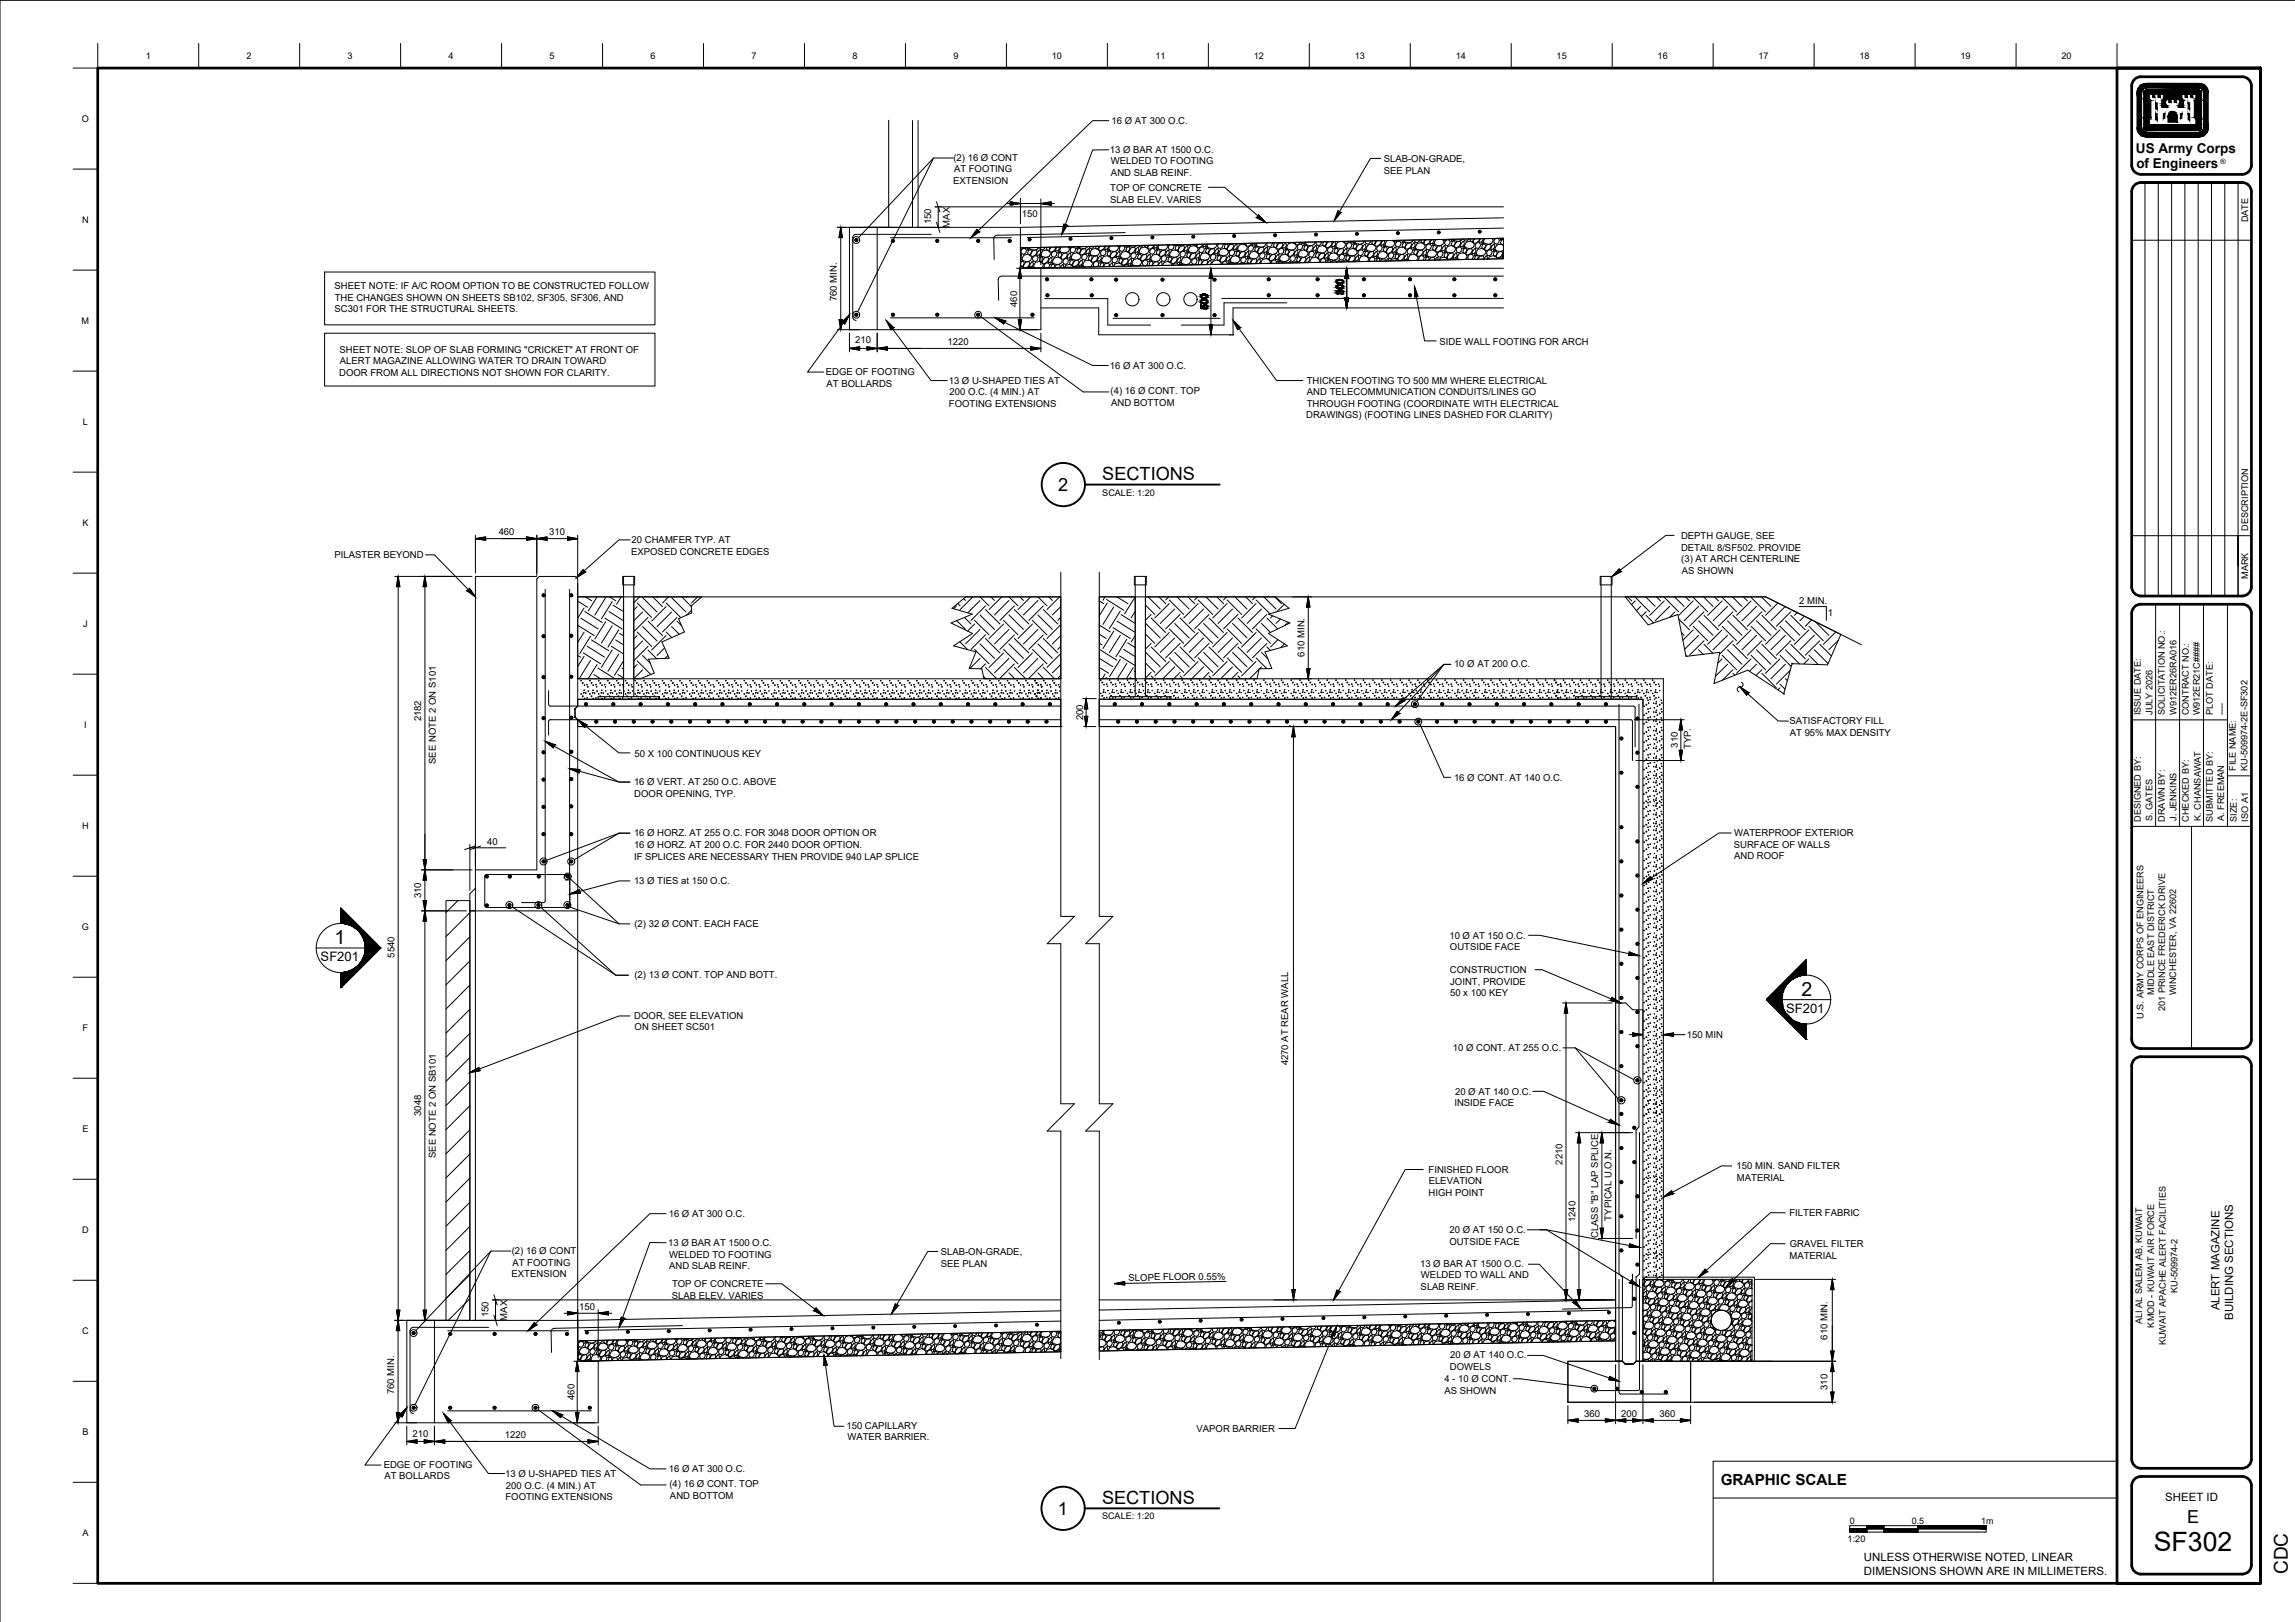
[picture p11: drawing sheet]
<svg xmlns="http://www.w3.org/2000/svg" width="841mm" height="594mm" viewBox="0 0 841 594" stroke-linecap="round" stroke-linejoin="round" font-family="sans-serif">
<defs><g id="words">
<text font-size="9.8" x="789.3" y="567.9">SF302</text>
<g font-size="7.2">
<text x="122.5" y="345.8">1</text>
<text x="660.1" y="364.7">2</text>
</g>
<text font-size="7" x="838.4" y="576.6" transform="rotate(-90 838.4 576.6)">CDC</text>
<g font-size="6.7">
<text x="387.8" y="179.9">2</text>
<text x="403.9" y="175.9">SECTIONS</text>
<text x="403.8" y="550.8">SECTIONS</text>
<text x="387.7" y="554.9">1</text>
</g>
<text font-size="6.6" x="801.5" y="558">E</text>
<text font-size="5.6" x="630.6" y="543.7">GRAPHIC SCALE</text>
<g font-size="5">
<text x="782.7" y="56.1">US Army Corps</text>
<text x="782.9" y="61.5">of Engineers</text>
</g>
<g font-size="4.8">
<text x="117.5" y="352">SF201</text>
<text x="654.5" y="370.9">SF201</text>
</g>
<g font-size="4.2">
<text x="813.3" y="480" transform="rotate(-90 813.3 480)">ALERT MAGAZINE</text>
<text x="818.4" y="483.5" transform="rotate(-90 818.4 483.5)">BUILDING SECTIONS</text>
<text x="793.5" y="549.7">SHEET ID</text>
<text x="683" y="571.7">UNLESS OTHERWISE NOTED, LINEAR</text>
<text x="683.1" y="576.8">DIMENSIONS SHOWN ARE IN MILLIMETERS.</text>
</g>
<g font-size="3.5">
<text x="407.3" y="45.4">16 Ø AT 300 O.C.</text>
<text x="349.4" y="58.9">(2) 16 Ø CONT</text>
<text x="406.8" y="56">13 Ø BAR AT 1500 O.C.</text>
<text x="507.1" y="59.4">SLAB-ON-GRADE,</text>
<text x="349.6" y="63.1">AT FOOTING</text>
<text x="407.1" y="60.2">WELDED TO FOOTING</text>
<text x="407.1" y="64.5">AND SLAB REINF.</text>
<text x="507.1" y="63.6">SEE PLAN</text>
<text x="349.3" y="67.3">EXTENSION</text>
<text x="406.9" y="70">TOP OF CONCRETE</text>
<text x="406.8" y="74.2">SLAB ELEV. VARIES</text>
<text x="341.3" y="82.1" transform="rotate(-90 341.3 82.1)">150</text>
<text x="348.1" y="83.3" transform="rotate(-90 348.1 83.3)">MAX</text>
<text x="374.5" y="79.4">150</text>
<text x="122.6" y="105.9">SHEET NOTE: IF A/C ROOM OPTION TO BE CONSTRUCTED FOLLOW</text>
<text x="122.7" y="110.1">THE CHANGES SHOWN ON SHEETS SB102, SF305, SF306, AND</text>
<text x="306.6" y="110.4" transform="rotate(-90 306.6 110.4)">760 MIN.</text>
<text x="372.8" y="112.5" transform="rotate(-90 372.8 112.5)">460</text>
<text x="122.6" y="114.3">SC301 FOR THE STRUCTURAL SHEETS.</text>
<text x="313.4" y="125.8">210</text>
<text x="124.4" y="129.2">SHEET NOTE: SLOP OF SLAB FORMING &quot;CRICKET&quot; AT FRONT OF</text>
<text x="347.3" y="126.3">1220</text>
<text x="527.5" y="126.3">SIDE WALL FOOTING FOR ARCH</text>
<text x="124.3" y="137.6">DOOR FROM ALL DIRECTIONS NOT SHOWN FOR CLARITY.</text>
<text x="124.6" y="133.4">ALERT MAGAZINE ALLOWING WATER TO DRAIN TOWARD</text>
<text x="302.7" y="137.5">EDGE OF FOOTING</text>
<text x="406.8" y="135">16 Ø AT 300 O.C.</text>
<text x="302.9" y="141.7">AT BOLLARDS</text>
<text x="347.7" y="140.5">13 Ø U-SHAPED TIES AT</text>
<text x="478.9" y="140.6">THICKEN FOOTING TO 500 MM WHERE ELECTRICAL</text>
<text x="347.8" y="148.9">FOOTING EXTENSIONS</text>
<text x="348" y="144.7">200 O.C. (4 MIN.) AT</text>
<text x="407" y="144.4">(4) 16 Ø CONT. TOP</text>
<text x="407.2" y="148.7">AND BOTTOM</text>
<text x="478.9" y="149.1">THROUGH FOOTING (COORDINATE WITH ELECTRICAL</text>
<text x="479" y="144.8">AND TELECOMMUNICATION CONDUITS/LINES GO</text>
<text x="478.7" y="153.3">DRAWINGS) (FOOTING LINES DASHED FOR CLARITY)</text>
<text x="182.7" y="196">460</text>
<text x="201.3" y="196.1">310</text>
<text x="616" y="197.6">DEPTH GAUGE, SEE</text>
<text x="231.3" y="203.1">EXPOSED CONCRETE EDGES</text>
<text x="231.5" y="198.9">20 CHAMFER TYP. AT</text>
<text x="616" y="201.8">DETAIL 8/SF502. PROVIDE</text>
<text x="122.6" y="204.3">PILASTER BEYOND</text>
<text x="616.1" y="206">(3) AT ARCH CENTERLINE</text>
<text x="616.3" y="210.2">AS SHOWN</text>
<text x="659.4" y="221.4">2 MIN.</text>
<text x="669.8" y="225.7">1</text>
<text x="478.1" y="240.5" transform="rotate(-90 478.1 240.5)">610 MIN.</text>
<text x="532.8" y="244.4">10 Ø AT 200 O.C.</text>
<text x="396.9" y="263.8" transform="rotate(-90 396.9 263.8)">200</text>
<text x="154.3" y="264.2" transform="rotate(-90 154.3 264.2)">2182</text>
<text x="655.7" y="265.3">SATISFACTORY FILL</text>
<text x="655.9" y="269.6">AT 95% MAX DENSITY</text>
<text x="614.9" y="273.8" transform="rotate(-90 614.9 273.8)">310</text>
<text x="619.6" y="274.4" transform="rotate(-90 619.6 274.4)">TYP.</text>
<text x="159.7" y="279.8" transform="rotate(-90 159.7 279.8)">SEE NOTE 2 ON S101</text>
<text x="232.6" y="277.2">50 X 100 CONTINUOUS KEY</text>
<text x="232.3" y="287.5">16 Ø VERT. AT 250 O.C. ABOVE</text>
<text x="532.8" y="286.1">16 Ø CONT. AT 140 O.C.</text>
<text x="232.4" y="291.7">DOOR OPENING, TYP.</text>
<text x="178.5" y="309.4">40</text>
<text x="232.3" y="306.3">16 Ø HORZ. AT 255 O.C. FOR 3048 DOOR OPTION OR</text>
<text x="232.3" y="310.6">16 Ø HORZ. AT 200 O.C. FOR 2440 DOOR OPTION.</text>
<text x="635.4" y="310.6">SURFACE OF WALLS</text>
<text x="635.5" y="306.4">WATERPROOF EXTERIOR</text>
<text x="232.4" y="314.8">IF SPLICES ARE NECESSARY THEN PROVIDE 940 LAP SPLICE</text>
<text x="635.5" y="314.8">AND ROOF</text>
<text x="232.3" y="323.7">13 Ø TIES at 150 O.C.</text>
<text x="154.3" y="329" transform="rotate(-90 154.3 329)">310</text>
<text x="232.5" y="339.6">(2) 32 Ø CONT. EACH FACE</text>
<text x="531.1" y="343.8">10 Ø AT 150 O.C.</text>
<text x="144.6" y="350.8" transform="rotate(-90 144.6 350.8)">5540</text>
<text x="531.4" y="348">OUTSIDE FACE</text>
<text x="232.5" y="358.1">(2) 13 Ø CONT. TOP AND BOTT.</text>
<text x="531.4" y="356.4">CONSTRUCTION</text>
<text x="531.4" y="364.8">50 x 100 KEY</text>
<text x="531.4" y="360.6">JOINT, PROVIDE</text>
<text x="232.4" y="373.2">DOOR, SEE ELEVATION</text>
<text x="232.5" y="377.4">ON SHEET SC501</text>
<text x="618.2" y="380.3">150 MIN</text>
<text x="532.4" y="385.1">10 Ø CONT. AT 255 O.C.</text>
<text x="472" y="390.3" transform="rotate(-90 472 390.3)">4270 AT REAR WALL</text>
<text x="533.2" y="401">20 Ø AT 140 O.C.</text>
<text x="533" y="405.2">INSIDE FACE</text>
<text x="154.3" y="408.7" transform="rotate(-90 154.3 408.7)">3048</text>
<text x="159.7" y="424.2" transform="rotate(-90 159.7 424.2)">SEE NOTE 2 ON SB101</text>
<text x="523.5" y="429.5">FINISHED FLOOR</text>
<text x="572.6" y="426.6" transform="rotate(-90 572.6 426.6)">2210</text>
<text x="636.4" y="428.3">150 MIN. SAND FILTER</text>
<text x="523.5" y="437.9">HIGH POINT</text>
<text x="523.5" y="433.7">ELEVATION</text>
<text x="636.5" y="432.5">MATERIAL</text>
<text x="245.1" y="445.6">16 Ø AT 300 O.C.</text>
<text x="577.4" y="447.6" transform="rotate(-90 577.4 447.6)">1240</text>
<text x="590.6" y="447.1" transform="rotate(-90 590.6 447.1)">TYPICAL U.O.N.</text>
<text x="655.8" y="445.3">FILTER FABRIC</text>
<text x="531.2" y="451.8">20 Ø AT 150 O.C.</text>
<text x="585.7" y="453.5" transform="rotate(-90 585.7 453.5)">CLASS &quot;B&quot; LAP SPLICE</text>
<text x="187.5" y="459.3">(2) 16 Ø CONT</text>
<text x="244.8" y="456.4">13 Ø BAR AT 1500 O.C.</text>
<text x="245.2" y="460.6">WELDED TO FOOTING</text>
<text x="344.8" y="459.7">SLAB-ON-GRADE,</text>
<text x="531.1" y="456">OUTSIDE FACE</text>
<text x="655.8" y="461">MATERIAL</text>
<text x="655.9" y="456.8">GRAVEL FILTER</text>
<text x="187.5" y="467.8">EXTENSION</text>
<text x="187.8" y="463.6">AT FOOTING</text>
<text x="245.2" y="464.8">AND SLAB REINF.</text>
<text x="344.8" y="463.9">SEE PLAN</text>
<text x="520.4" y="464">13 Ø BAR AT 1500 O.C.</text>
<text x="246.3" y="471.4">TOP OF CONCRETE</text>
<text x="413.6" y="469.1" transform="rotate(-1 413.6 469.1)">SLOPE FLOOR 0.55%</text>
<text x="520.6" y="472.4">SLAB REINF.</text>
<text x="520.7" y="468.2">WELDED TO WALL AND</text>
<text x="212.2" y="479.8">150</text>
<text x="246.2" y="475.6">SLAB ELEV. VARIES</text>
<text x="179" y="482.4" transform="rotate(-90 179 482.4)">150</text>
<text x="185.9" y="483.7" transform="rotate(-90 185.9 483.7)">MAX</text>
<text x="669.7" y="490.7" transform="rotate(-90 669.7 490.7)">610 MIN.</text>
<text x="531.5" y="497.5">20 Ø AT 140 O.C.</text>
<text x="531.3" y="501.7">DOWELS</text>
<text x="529.3" y="506.2">4 - 10 Ø CONT.</text>
<text x="669.7" y="509.1" transform="rotate(-90 669.7 509.1)">310</text>
<text x="144.4" y="510.7" transform="rotate(-90 144.4 510.7)">760 MIN.</text>
<text x="210.6" y="512.8" transform="rotate(-90 210.6 512.8)">460</text>
<text x="529.3" y="510.4">AS SHOWN</text>
<text x="580.6" y="519">360</text>
<text x="594.1" y="519">200</text>
<text x="608.2" y="519">360</text>
<text x="151.2" y="526.1">210</text>
<text x="185" y="526.6">1220</text>
<text x="310.2" y="523.4">150 CAPILLARY</text>
<text x="310.5" y="527.6">WATER BARRIER.</text>
<text x="438.5" y="524.5">VAPOR BARRIER</text>
<text x="140.6" y="537.7">EDGE OF FOOTING</text>
<text x="245.1" y="539">16 Ø AT 300 O.C.</text>
<text x="140.9" y="541.9">AT BOLLARDS</text>
<text x="185.1" y="541">13 Ø U-SHAPED TIES AT</text>
<text x="185.4" y="545.2">200 O.C. (4 MIN.) AT</text>
<text x="245.3" y="544.8">(4) 16 Ø CONT. TOP</text>
<text x="185.2" y="549.4">FOOTING EXTENSIONS</text>
<text x="245.5" y="549">AND BOTTOM</text>
</g>
<g font-size="3.4">
<text x="53.4" y="21.6">1</text>
<text x="90.4" y="21.6">2</text>
<text x="127.4" y="21.6">3</text>
<text x="164.4" y="21.6">4</text>
<text x="201.4" y="21.6">5</text>
<text x="238.4" y="21.6">6</text>
<text x="275.4" y="21.6">7</text>
<text x="312.4" y="21.6">8</text>
<text x="349.4" y="21.6">9</text>
<text x="385.4" y="21.6">10</text>
<text x="423.4" y="21.6">11</text>
<text x="459.4" y="21.6">12</text>
<text x="496.4" y="21.6">13</text>
<text x="533.4" y="21.6">14</text>
<text x="570.4" y="21.6">15</text>
<text x="607.4" y="21.6">16</text>
<text x="644.4" y="21.6">17</text>
<text x="681.4" y="21.6">18</text>
<text x="718.4" y="21.6">19</text>
<text x="755.4" y="21.6">20</text>
<text x="30" y="44.6">O</text>
<text x="30.1" y="81.6">N</text>
<text x="823.8" y="81.5" transform="rotate(-90 823.8 81.5)">DATE</text>
<text x="29.9" y="118.6">M</text>
<text x="30.4" y="155.6">L</text>
<text x="30.2" y="192.6">K</text>
<text x="823.8" y="194.5" transform="rotate(-90 823.8 194.5)">DESCRIPTION</text>
<text x="823.8" y="212.1" transform="rotate(-90 823.8 212.1)">MARK</text>
<text x="30.5" y="229.6">J</text>
<text x="784.6" y="262" transform="rotate(-90 784.6 262)">ISSUE DATE:</text>
<text x="788.8" y="261.9" transform="rotate(-90 788.8 261.9)">JULY 2026</text>
<text x="793.3" y="262" transform="rotate(-90 793.3 262)">SOLICITATION NO.:</text>
<text x="797.6" y="261.8" transform="rotate(-90 797.6 261.8)">W912ER26RA016</text>
<text x="802.1" y="262" transform="rotate(-90 802.1 262)">CONTRACT NO.:</text>
<text x="806.2" y="262.1" transform="rotate(-90 806.2 262.1)">W912ER21C####</text>
<text x="810.9" y="261.9" transform="rotate(-90 810.9 261.9)">PLOT DATE:</text>
<text x="815.2" y="261.9" transform="rotate(-90 815.2 261.9)">----</text>
<text x="30.8" y="266.6">I</text>
<text x="819.3" y="282.4" transform="rotate(-90 819.3 282.4)">FILE NAME:</text>
<text x="823.7" y="282.4" transform="rotate(-90 823.7 282.4)">KU-509974-2E-SF302</text>
<text x="30.1" y="303.6">H</text>
<text x="784.6" y="301" transform="rotate(-90 784.6 301)">DESIGNED BY:</text>
<text x="788.8" y="300.8" transform="rotate(-90 788.8 300.8)">S. GATES</text>
<text x="793.3" y="301" transform="rotate(-90 793.3 301)">DRAWN BY:</text>
<text x="797.6" y="300.7" transform="rotate(-90 797.6 300.7)">J. JENKINS</text>
<text x="802.1" y="301" transform="rotate(-90 802.1 301)">CHECKED BY:</text>
<text x="806.5" y="300.6" transform="rotate(-90 806.5 300.6)">K. CHANSAWAT</text>
<text x="810.9" y="301" transform="rotate(-90 810.9 301)">SUBMITTED BY:</text>
<text x="815.1" y="300.7" transform="rotate(-90 815.1 300.7)">A. FREEMAN</text>
<text x="819.7" y="301" transform="rotate(-90 819.7 301)">SIZE:</text>
<text x="823.9" y="300.9" transform="rotate(-90 823.9 300.9)">ISO A1</text>
<text x="30" y="340.6">G</text>
<text x="789.4" y="364.4" transform="rotate(-90 789.4 364.4)">MIDDLE EAST DISTRICT</text>
<text x="797.5" y="364.6" transform="rotate(-90 797.5 364.6)">WINCHESTER, VA 22602</text>
<text x="793.4" y="370.3" transform="rotate(-90 793.4 370.3)">201 PRINCE FREDERICK DRIVE</text>
<text x="30.3" y="377.6">F</text>
<text x="785.5" y="373.2" transform="rotate(-90 785.5 373.2)">U.S. ARMY CORPS OF ENGINEERS</text>
<text x="30.2" y="414.6">E</text>
<text x="30.1" y="451.6">D</text>
<text x="798" y="473.6" transform="rotate(-90 798 473.6)">KU-509974-2</text>
<text x="785" y="484.9" transform="rotate(-90 785 484.9)">ALI AL SALEM AB, KUWAIT</text>
<text x="30.1" y="488.6">C</text>
<text x="789.4" y="486.2" transform="rotate(-90 789.4 486.2)">KMOD - KUWAIT AIR FORCE</text>
<text x="793.7" y="492.8" transform="rotate(-90 793.7 492.8)">KUWAIT APACHE ALERT FACILITIES</text>
<text x="30.2" y="525.6">B</text>
<text x="30.2" y="562.6">A</text>
<text x="677.1" y="564.9">1:20</text>
</g>
<g font-size="3.3">
<text x="403.9" y="181.5">SCALE: 1:20</text>
<text x="403.8" y="556.5">SCALE: 1:20</text>
<text x="677.8" y="558.1">0</text>
<text x="700.6" y="558.2">0.5</text>
<text x="726" y="558.1">1m</text>
</g>
<text font-size="2.6" x="813.7" y="59.9">®</text>
</g></defs>
<g fill="#000" stroke="#000" stroke-width=".37">
<path d="M786.5 30.6h19.3zM308.1 83.3l.6 3.7h-1.2zM373.8 98.3l.6 3.7h-1.3zM443.7 98.3l.7 3.7h-1.3zM493.5 98.3l.6 3.7h-1.2zM307.5 117h1.2l-.6 3.8zM373.1 117h1.3l-.6 3.8zM440.3 107.9h1.9zM440.6 109.2h1.3zM440.6 111.1h1.3zM440.7 109.7h1zM440.7 107.7h1z"/>
<path d="M441.4 111.6h.6zM441.8 113.1h.3zM443.1 118.9h1.3l-.6 3.7zM490.1 102.5h1.8zM490.1 104.5h1.8zM490.3 103.8h1.4zM490.3 105.8h1.4zM490.4 102.4h1.1zM490.4 104.3h1.1zM492.9 109.1h1.2l-.6 3.8zM145.9 211.1l.6 3.8h-1.2zM155.7 211.1l.6 3.8h-1.2z"/>
<path d="M479.4 218.6l.6 3.8h-1.2zM398 255.9l.6 3.7h-1.2zM478.8 244.9h1.2l-.6 3.7zM397.4 262.4h1.2l-.6 3.7zM474 266.1l.6 3.8h-1.2zM615.3 274.8h1.3l-.6 3.7zM616 263.6l.6 3.8h-1.3zM155.1 314.9h1.2l-.6 3.7zM155.7 318.6l.6 3.8h-1.2zM155.1 329.9h1.2l-.6 3.7zM155.7 333.6l.6 3.8h-1.2zM573.9 367.4l.6 3.7h-1.2z"/>
<path d="M578.6 414.9l.7 3.7h-1.3zM587 414.9l.7 3.7h-1.3zM586.4 449.8h1.3l-.7 3.8zM145.3 479.9h1.2l-.6 3.7zM155.1 479.9h1.2l-.6 3.7zM473.4 472.3h1.2l-.6 3.8zM573.3 472.3h1.2l-.6 3.8zM578 472.3h1.3l-.6 3.8zM671.5 468.6l.6 3.7h-1.2zM145.9 483.6l.6 3.8h-1.3zM211.5 498.6l.7 3.8h-1.3zM670.9 494.8h1.2l-.6 3.8z"/>
<path d="M671.5 498.6l.6 3.8h-1.2zM145.2 517.3h1.3l-.6 3.8zM210.9 517.3h1.3l-.7 3.8zM670.9 509.9h1.2l-.6 3.7z"/>
<path d="M783.1 34h1.7zM783.1 34h1.7z"/>
<path d="M783.6 32.3h2.9zM783.6 32.3h2.9z"/>
<path d="M783.1 34l1.7 12.7v-12.7zM783.1 34l1.7 12.7h-1.7z"/>
<path d="M783.1 33.7l1.7 .3 .1-.3zM783.1 33.7l1.7 .3h-1.7z"/>
<path d="M783.2 33.4h1.7zM783.2 33.4h1.7z"/>
<path d="M783.2 33.4l1.7 .3v-.3zM783.2 33.4l1.7 .3h-1.8z"/>
<path d="M783.2 33.1l1.7 .3 .2-.3zM783.2 33.1l1.7 .3h-1.7z"/>
<path d="M783.3 32.9l1.8 .2 .1-.2zM783.3 32.9l1.8 .2h-1.9z"/>
<path d="M783.3 32.9h1.9zM783.3 32.9h1.9z"/>
<path d="M783.4 32.7l1.8 .2 .2-.2zM783.4 32.7l1.8 .2h-1.9z"/>
<path d="M785.6 34h21.2zM785.6 34h21.2z"/>
<path d="M783.5 32.5h2.2zM783.5 32.5l1.9 .2z"/>
<path d="M783.5 32.4h2.3zM783.5 32.4l2.2 .1z"/>
<path d="M783.5 32.4h2.4zM783.5 32.4h2.3z"/>
<path d="M783.6 32.3h2.6zM783.6 32.3l2.3 .1z"/>
<path d="M783.6 32.3h2.9zM783.6 32.3h2.6z"/>
<path d="M785.6 34.5l2.1 1.7v-1.7zM785.6 34.5l2.1 1.7h-2.1z"/>
<path d="M785.6 36.2l2.6 .6-.5-.6zM785.6 36.2l2.6 .6h-2.6z"/>
<path d="M785.6 36.8l2.6 6.2v-6.2zM785.6 36.8l2.6 6.2h-2.6z"/>
<path d="M788.8 34.5l.8 1.2v-1.2zM788.8 34.5l.8 1.2h-.8z"/>
<path d="M789.9 37.6l.6 2.3h-.6zM789.9 37.6l.6 2.3v-2.3z"/>
<path d="M790.8 34.5l.8 1.2v-1.2zM790.8 34.5l.8 1.2h-.8z"/>
<path d="M792.6 36.4l1 .4v-.4zM792.2 36.8l.4-.4 1 .4z"/>
<path d="M792.2 36.8l1.4 1.3v-1.3zM792.2 36.8l1.4 1.3h-1.4z"/>
<path d="M792.2 38.1l2 .6-.6-.6zM792.2 38.1l2 .6h-2z"/>
<path d="M792.2 38.7l2 .7v-.7zM792.2 38.7l2 .7h-2z"/>
<path d="M794.8 36.4l.8 1.1v-1.1zM794.8 36.4l.8 1.1h-.8z"/>
<path d="M796.7 36.4l.9 1.1v-1.1zM796.7 36.4l.9 1.1h-.9z"/>
<path d="M792.8 34.5l6.8 1.7v-1.7zM792.8 34.5l6.8 1.7h-6.8z"/>
<path d="M792.8 36.2l6.9 .2zM792.8 36.2l6.9 .2h-7.1z"/>
<path d="M798.7 36.4l1.4 .4-.4-.4zM798.7 36.4l1.4 .4h-1.4z"/>
<path d="M798.7 36.8l1.4 1.3v-1.3zM798.7 36.8l1.4 1.3h-1.4z"/>
<path d="M798.7 38.1l1.4 .6v-.6zM798.7 38.1l1.4 .6h-1.9z"/>
<path d="M798.2 38.7l1.9 .7v-.7zM798.2 38.7l1.9 .7h-1.9z"/>
<path d="M800.7 34.5l.9 1.2v-1.2zM800.7 34.5l.9 1.2h-.9z"/>
<path d="M801.9 37.6l.5 2.3h-.5zM801.9 37.6l.5 2.3v-2.3z"/>
<path d="M802.7 34.5l.9 1.2v-1.2zM802.7 34.5l.9 1.2h-.9z"/>
<path d="M805.8 32.3h3zM805.8 32.3h3z"/>
<path d="M786.5 33h19.5zM786.4 33h19.6z"/>
<path d="M786.5 30.6h19.9zM786 30.6h20.4z"/>
<path d="M786.4 33h19.6zM786.3 33h19.7z"/>
<path d="M786.3 33l19.9 .1zM786.2 33.1h20z"/>
<path d="M786.2 33.1h20zM786.2 33.1h20z"/>
<path d="M786.2 33.1h20.1zM786 33.1h20.3z"/>
<path d="M786 33.1l20.4 .1zM786 33.1l20.4 .1z"/>
<path d="M786 30.6l20.9 .1zM785.5 30.7h21.4z"/>
<path d="M786 33.2h20.4zM785.9 33.2h20.5z"/>
<path d="M785.9 33.2l20.6 .1zM785.9 33.3h20.6z"/>
<path d="M785.9 33.3l20.7 .1zM785.9 33.3l20.7 .1z"/>
<path d="M785.8 33.4h20.8zM785.8 33.4h20.8z"/>
<path d="M785.7 33.4l20.9 .1zM785.7 33.4l20.9 .1z"/>
<path d="M785.7 33.5l21 .1zM785.7 33.5l21 .1z"/>
<path d="M785.6 33.6h21.1zM785.6 33.6h21.1z"/>
<path d="M785.6 33.6l21.2 .2zM785.6 33.6l21.2 .2z"/>
<path d="M785.6 33.8h21.2zM785.6 33.8h21.2z"/>
<path d="M785.6 33.8l21.2 .2zM785.6 33.8l21.2 .2z"/>
<path d="M785.6 34l21.2 .5v-.5zM785.6 34l21.2 .5h-21.2z"/>
<path d="M804.7 34.5l2.1 1.7v-1.7zM804.7 34.5l2.1 1.7h-2.1z"/>
<path d="M804.7 36.2l2.1 .6v-.6zM804.1 36.8l.6-.6 2.1 .6z"/>
<path d="M804.1 36.8l2.7 6.2v-6.2zM804.1 36.8l2.7 6.2h-2.7z"/>
<path d="M785.5 30.7l21.9 .2-.5-.2zM785 30.9l.5-.2 21.9 .2z"/>
<path d="M785 30.9l22.8 .3-.4-.3zM784.5 31.2l.5-.3 22.8 .3z"/>
<path d="M807.5 34h1.7zM807.5 34h1.7z"/>
<path d="M784.5 31.2l23.7 .4-.4-.4zM784.1 31.6l.4-.4 23.7 .4z"/>
<path d="M784.1 31.6l24.5 .4-.4-.4zM784.1 31.6l24.5 .4h-24.8z"/>
<path d="M783.8 32l25 .3-.2-.3zM783.8 32l25 .3h-25.2z"/>
<path d="M805.8 32.3h3zM805.8 32.3h3z"/>
<path d="M806.1 32.3l2.7 .1zM806.1 32.3l2.7 .1z"/>
<path d="M806.4 32.4h2.5zM806.4 32.4h2.5z"/>
<path d="M806.5 32.4l2.4 .1zM806.5 32.4l2.4 .1z"/>
<path d="M806.7 32.5l2.3 .2zM806.7 32.5l2.3 .2z"/>
<path d="M806.9 32.7l2.2 .2-.1-.2zM806.9 32.7l2.2 .2h-2z"/>
<path d="M807.1 32.9h2zM807.1 32.9h2z"/>
<path d="M807.2 32.9l1.9 .2v-.2zM807.2 32.9l1.9 .2z"/>
<path d="M807.3 33.1l1.9 .3-.1-.3zM807.3 33.1l1.9 .3h-1.8z"/>
<path d="M807.4 33.4h1.8zM807.4 33.4h1.8z"/>
<path d="M807.4 33.4l1.8 .3v-.3zM807.4 33.4l1.8 .3h-1.7z"/>
<path d="M807.5 33.7l1.7 .3v-.3zM807.5 33.7l1.7 .3h-1.7z"/>
<path d="M807.5 34l1.7 12.7v-12.7zM807.5 34l1.7 12.7h-1.7z"/>
<path d="M783.6 48.4h2.9zM783.6 48.4h2.9z"/>
<path d="M783.1 46.7l1.7 .1zM783.1 46.7l1.7 .1z"/>
<path d="M783.1 46.8l1.8 .2-.1-.2zM783.1 46.8l1.8 .2h-1.8z"/>
<path d="M783.1 47l1.8 .3v-.3zM783.1 47l1.8 .3h-1.7z"/>
<path d="M783.2 47.3h1.7zM783.2 47.3h1.7z"/>
<path d="M783.2 47.3l1.9 .3-.2-.3zM783.2 47.3l1.9 .3h-1.9z"/>
<path d="M783.2 47.6l2 .2zM783.2 47.6l2 .2h-1.9z"/>
<path d="M783.3 47.8h1.9zM783.3 47.8h1.9z"/>
<path d="M783.3 47.8l2.1 .2-.2-.2zM783.3 47.8l2.1 .2h-2z"/>
<path d="M783.4 48l2.3 .2zM783.4 48l2.3 .2z"/>
<path d="M783.5 48.2l2.3 .1zM783.5 48.2l2.3 .1z"/>
<path d="M783.5 48.3h2.4zM783.5 48.3h2.4z"/>
<path d="M783.5 48.3l2.7 .1zM783.5 48.3l2.7 .1z"/>
<path d="M783.6 48.4h2.9zM783.6 48.4h2.9z"/>
<path d="M785.6 43.6l2.1 2v-2zM785.6 43.6l2.1 2h-2.1z"/>
<path d="M785.6 43l2.1 .6 .5-.6zM785.6 43l2.1 .6h-2.1z"/>
<path d="M789.9 41.6l.6 2.3h-.6zM789.9 41.6l.6 2.3v-2.3z"/>
<path d="M792.8 41.6v1.7l.5-1.7zM793.3 41.6v1.7h-.5z"/>
<path d="M796 40.8l.6 .1zM795.7 40.9h.9z"/>
<path d="M795.7 40.9l1.2 .1zM795.4 41h1.5z"/>
<path d="M795.4 41l1.8 .2zM795.1 41.2l.3-.2 1.8 .2z"/>
<path d="M795.1 41.2l2.3 .3-.2-.3zM795.1 41.2l2.3 .3h-2.5z"/>
<path d="M794.9 41.5l2.7 .3-.2-.3zM794.9 41.5l2.7 .3h-2.9z"/>
<path d="M794.7 41.8l3.1 .3-.2-.3zM794.7 41.8l3.1 .3h-3.2z"/>
<path d="M794.6 42.1l3.3 .4-.1-.4zM794.6 42.1l3.3 .4h-3.4z"/>
<path d="M794.5 42.5l3.4 .3v-.3zM794.5 42.5l3.4 .3h-3.4zM794.5 42.8h3.4zM794.5 42.8h3.4z"/>
<path d="M794.5 42.8l3.4 2v-2zM794.5 42.8l3.4 2h-3.4z"/>
<path d="M799 41.6v1.7l.6-1.7zM799.6 41.6v1.7h-.6z"/>
<path d="M801.9 41.6l.5 2.3h-.5zM801.9 41.6l.5 2.3v-2.3z"/>
<path d="M805.8 48.4h3zM805.8 48.4h3z"/>
<path d="M786.4 47.7h19.6zM786.4 47.7h19.4z"/>
<path d="M786.3 47.7h19.7zM786.3 47.7h19.7z"/>
<path d="M786.2 47.6h20zM786.2 47.6l19.8 .1z"/>
<path d="M786.2 47.6h20zM786.2 47.6h20z"/>
<path d="M786 47.6h20.3zM786 47.6h20.2z"/>
<path d="M786 47.5h20.4zM786 47.5l20.3 .1z"/>
<path d="M786 50.1h20.4zM786 50.1h19.9z"/>
<path d="M785.9 47.5h20.5zM785.9 47.5h20.5z"/>
<path d="M785.9 47.4h20.6zM785.9 47.4l20.5 .1z"/>
<path d="M785.8 47.4h20.8zM785.8 47.4h20.7z"/>
<path d="M785.7 47.3h20.9zM785.7 47.3l20.9 .1z"/>
<path d="M785.7 47.2h20.9zM785.7 47.2l20.9 .1z"/>
<path d="M785.6 47.1h21.1zM785.6 47.1l21 .1z"/>
<path d="M785.6 47.1h21.1zM785.6 47.1h21.1z"/>
<path d="M785.6 46.9h21.2zM785.6 46.9h21.2z"/>
<path d="M785.6 46.9h21.2zM785.6 46.9l21.1 .2z"/>
<path d="M804.1 43l2.7 .6v-.6zM804.1 43l2.7 .6h-2.1z"/>
<path d="M804.7 43.6l2.1 2v-2zM804.7 43.6l2.1 2h-2.1z"/>
<path d="M785.6 45.6l21.2 1.1v-1.1zM785.6 45.6l21.2 1.1h-21.2z"/>
<path d="M785.6 46.7l21.2 .1zM785.6 46.7l21.2 .1z"/>
<path d="M785.6 46.8h21.2zM785.6 46.8l21.2 .1z"/>
<path d="M785.5 50h21.4zM785.5 50l20.9 .1z"/>
<path d="M785 49.8l21.9 .2 .5-.2zM785 49.8l21.9 .2h-21.4z"/>
<path d="M784.5 49.5l22.9 .3 .4-.3zM784.5 49.5l22.9 .3h-22.4z"/>
<path d="M784.1 49.1l23.7 .4 .4-.4zM784.1 49.1l23.7 .4h-23.3z"/>
<path d="M783.8 48.7l24.4 .4 .4-.4zM783.8 48.7l24.4 .4h-24.1z"/>
<path d="M783.6 48.4l25 .3 .2-.3zM783.6 48.4l25 .3h-24.8z"/>
<path d="M806.2 48.4h2.6zM805.8 48.4h3z"/>
<path d="M806.5 48.3h2.3zM806.2 48.4h2.6z"/>
<path d="M806.5 48.3h2.4zM806.5 48.3h2.3z"/>
<path d="M806.8 48.1h2.1zM806.5 48.3h2.4z"/>
<path d="M807 47.9l1.9 .2 .1-.2zM806.8 48.1l.2-.2 1.9 .2z"/>
<path d="M807.1 47.8h2zM807.1 47.8l1.9 .1h-2z"/>
<path d="M807.2 47.7h1.9zM807.2 47.7l1.9 .1z"/>
<path d="M807.4 47.4l1.7 .3 .1-.3zM807.4 47.4l1.7 .3h-1.9z"/>
<path d="M807.5 47.1l1.7 .2v-.2zM807.5 47.1l1.7 .2h-1.8z"/>
<path d="M807.4 47.3h1.8zM807.4 47.3l1.8 .1z"/>
<path d="M807.5 46.7l1.7 .1zM807.5 46.7l1.7 .1z"/>
<path d="M807.5 46.8l1.7 .3v-.3zM807.5 46.8l1.7 .3h-1.7z"/>
<path d="M370.2 73.9l3.8 .6h-3.8zM370.2 74.5v.7l3.8-.7z"/>
<path d="M381.4 74.6l3.8-.7v.7zM381.4 74.6l3.8 .6v-.6z"/>
<path d="M461.3 78.7l.9 1h-1.7zM460.5 79.7l3.3 1.8-1.6-1.8z"/>
<path d="M490.3 77.2l1.1 .6h-1.3zM490.1 77.8l-1.1 3 2.4-3z"/>
<path d="M358 84l.9 .9h-1.5zM357.4 84.9l-1.6 2.2 3.1-2.2z"/>
<path d="M389.9 82.1l1.2 .4h-1.3zM389.8 82.5l-.7 3.3 2-3.3z"/>
<path d="M493.5 98.4v14.3zM493.5 98.4v14.3z"/>
<path d="M493.5 98.3l.6 3.7zM493.5 98.3l.6 3.7zM492.9 102h1.2zM492.9 102h1.2z"/>
<path d="M308.6 117.9l2.7-2.6-1.3 2.6zM308.6 117.9l1 .8 .4-.8z"/>
<path d="M324.8 117.4l2.7 2.6h-1.4zM326.1 120l.4 .7 1-.7z"/>
<path d="M364.7 116.4l3.7 1.1h-2.1zM366.3 117.5l1.5 1.2 .6-1.2z"/>
<path d="M440 108.5l.3 .2zM440 108.5l.3 .2z"/>
<path d="M440 110.4l.3 .2zM440 110.4l.3 .2z"/>
<path d="M440 108.3l.2 .2zM440 108.3l.2 .2zM440 108.5h.2zM440 108.5h.2z"/>
<path d="M440 108.7h.3zM440 108.7h.3z"/>
<path d="M440 110.2l.2 .2zM440 110.2l.2 .2zM440 110.4h.2zM440 110.4h.2z"/>
<path d="M440 110.6l.3 .1zM440 110.6l.3 .1z"/>
<path d="M440 108.7l.4 .1zM440 108.7l.4 .1z"/>
<path d="M440 110.7l.4 .1zM440 110.7l.4 .1z"/>
<path d="M440 111.7l.3 1v-1zM440 111.7l.3 1h-.3z"/>
<path d="M440 112.7l1 .1zM440 112.7l1 .1z"/>
<path d="M440.1 108.8l.6 .1zM440.1 108.8l.6 .1z"/>
<path d="M440.1 110.8l.6 .1zM440.1 110.8l.6 .1z"/>
<path d="M440.1 108.1h.3zM440.1 108.1l.2 .2z"/>
<path d="M440.1 110.1h.3zM440.1 110.1l.2 .1z"/>
<path d="M440.6 109.2h1.3zM440.8 109.2h1.1z"/>
<path d="M440.6 111.1l1.3 .1zM440.8 111.2h1.1z"/>
<path d="M440.2 108h.5zM440.2 108l.2 .1z"/>
<path d="M440.2 110h.5zM440.2 110l.2 .1z"/>
<path d="M440.1 108.9h.6zM440.1 108.9h.6z"/>
<path d="M440.1 108.9l1.2 .1zM440.1 108.9l1.2 .1z"/>
<path d="M440.1 110.9h.6zM440.1 110.9h.6z"/>
<path d="M440.1 110.9h1.2zM440.1 110.9h1.2z"/>
<path d="M440.9 112.4l.3 .2zM440.9 112.4l.3 .2z"/>
<path d="M440.8 112.3h.3zM440.8 112.3l.3 .1z"/>
<path d="M440.9 112.2l.2 .1zM440.9 112.2l.2 .1z"/>
<path d="M440.9 112.6l.3 .1zM440.9 112.6l.3 .1z"/>
<path d="M440.9 112.7l.4 .1zM440.9 112.7l.4 .1z"/>
<path d="M440.2 108h1.1zM440.2 108h.5z"/>
<path d="M440.2 109.9h1.1zM440.2 109.9l.5 .1z"/>
<path d="M440.9 112h.4zM440.9 112h.4z"/>
<path d="M440.9 112h.4zM440.9 112l.3 .2z"/>
<path d="M440 112.8l1.3 .1zM440 112.8l1.3 .1z"/>
<path d="M440 112.9h1.3zM440 112.9h1.3z"/>
<path d="M440 112.9l1.3 .2v-.2zM440 112.9l1.3 .2z"/>
<path d="M441 111.9h.5zM441 111.9l.3 .1z"/>
<path d="M441 111.9h.7zM441 111.9h.5z"/>
<path d="M440.7 109.7h1.3zM440.6 109.7h1.4z"/>
<path d="M440.7 107.7l1.3 .1zM440.6 107.8h1.4z"/>
<path d="M441.8 113.1l.2 .1zM441.8 113.2h.2z"/>
<path d="M441.4 111.6h.6zM441.3 111.6h.7z"/>
<path d="M440.6 109.7l1.6 .1zM440.3 109.8h1.9z"/>
<path d="M440.6 107.8l1.6 .1zM440.3 107.9h1.9zM440.3 107.9h1.9z"/>
<path d="M441.3 111.6l.9 .1zM441.1 111.7h1.1z"/>
<path d="M440.3 109.1h1.9zM440.3 109.1l1.6 .1z"/>
<path d="M440.3 111h1.9zM440.3 111l1.6 .1z"/>
<path d="M440.3 107.9l2 .1zM440.3 107.9l2 .1z"/>
<path d="M440.3 109.8h1.9zM440.3 109.8h1.9z"/>
<path d="M440.3 109.8l2 .1zM440.3 109.8l2 .1z"/>
<path d="M441.1 111.7l1.2 .1zM441.1 111.7l1.2 .1z"/>
<path d="M441.1 111.8l1.2 .1zM441.1 111.8l1.2 .1z"/>
<path d="M440.3 109.1h2zM440.3 109.1h1.9z"/>
<path d="M440.3 111h2zM440.3 111h1.9z"/>
<path d="M441.3 108h1.1zM441.3 108h1.1z"/>
<path d="M441.3 109.9l1.1 .1zM441.3 109.9l1.1 .1z"/>
<path d="M440.2 109h2.1zM440.2 109l2.1 .1z"/>
<path d="M440.2 110.9h2.1zM440.2 110.9l2.1 .1z"/>
<path d="M441.7 111.9h.7zM441.7 111.9h.7z"/>
<path d="M441.8 113h.5zM441.8 113l.3 .1z"/>
<path d="M441.8 108.9h.6zM441.3 109h1z"/>
<path d="M441.8 110.9h.6zM441.3 110.9h1z"/>
<path d="M441.9 111.9l.6 .1zM441.9 111.9l.6 .1zM442.1 112h.4zM442.1 112h.4z"/>
<path d="M441.8 108h.6zM441.8 108h.6z"/>
<path d="M441.8 108l.6 .1zM441.8 108l.6 .1z"/>
<path d="M441.8 110h.6zM441.8 110h.6z"/>
<path d="M441.8 110l.6 .1zM441.8 110l.6 .1z"/>
<path d="M441.8 112.9h.6zM441.8 112.9l.5 .1z"/>
<path d="M442.1 108.1l.4 .1zM442.1 108.1l.4 .1z"/>
<path d="M442.1 110.1l.4 .1zM442.1 110.1l.4 .1z"/>
<path d="M442.1 108.8h.3zM441.8 108.9h.6z"/>
<path d="M442.1 110.8h.3zM441.8 110.9h.6z"/>
<path d="M442.1 108.8h.4zM442.1 108.8h.3z"/>
<path d="M442.1 110.7h.4zM442.1 110.7l.3 .1z"/>
<path d="M442.1 112l.4 .2zM442.1 112l.4 .2z"/>
<path d="M442.2 112.2l.3 .2zM442.2 112.2l.3 .2z"/>
<path d="M442.2 112.7h.3zM441.8 112.9h.6z"/>
<path d="M442.2 108.2l.3 .1zM442.2 108.2l.3 .1z"/>
<path d="M442.2 108.3l.3 .2zM442.2 108.3l.3 .2z"/>
<path d="M442.2 108.7h.3zM442.2 108.7l.3 .1z"/>
<path d="M442.2 110.2h.3zM442.2 110.2h.3z"/>
<path d="M442.2 110.2l.3 .2zM442.2 110.2l.3 .2z"/>
<path d="M442.2 110.6h.3zM442.2 110.6l.3 .1z"/>
<path d="M442.3 108.5l.2 .2zM442.3 108.5l.2 .2z"/>
<path d="M442.3 110.4l.2 .2zM442.3 110.4l.2 .2z"/>
<path d="M442.3 112.4l.2 .3v-.3zM442.3 112.4l.2 .3h-.3zM442.2 112.7h.3zM442.2 112.7h.3z"/>
<path d="M451.9 117.3l2.7 2.7h-1.4zM453.2 120l.4 .7 1-.7z"/>
<path d="M489.7 103.1l.3 .2zM489.7 103.1l.3 .2z"/>
<path d="M489.7 105.1h.3zM489.7 105.1h.3z"/>
<path d="M489.7 105.1l.3 .2zM489.7 105.1l.3 .2z"/>
<path d="M489.8 102.9l.2 .2zM489.8 102.9l.2 .2zM489.7 103.1h.3zM489.7 103.1h.3z"/>
<path d="M489.7 103.3l.4 .1zM489.7 103.3l.4 .1z"/>
<path d="M489.8 104.9l.2 .2zM489.8 104.9l.2 .2z"/>
<path d="M489.7 105.3h.4zM489.7 105.3h.4z"/>
<path d="M489.8 103.4l.3 .1zM489.8 103.4l.3 .1z"/>
<path d="M489.8 105.3l.3 .1zM489.8 105.3l.3 .1z"/>
<path d="M489.8 103.5l.7 .1zM489.8 103.5l.7 .1z"/>
<path d="M489.8 105.4l.7 .1zM489.8 105.4l.7 .1z"/>
<path d="M489.8 102.8h.4zM489.8 102.8l.2 .1z"/>
<path d="M489.8 104.7h.4zM489.8 104.7l.2 .2z"/>
<path d="M490.3 103.8l1.3 .1zM490.5 103.9h1.1z"/>
<path d="M490.3 105.8h1.3zM490.5 105.8h1.1z"/>
<path d="M489.9 102.7h.6zM489.9 102.7l.3 .1z"/>
<path d="M489.9 103.6h.6zM489.9 103.6h.6z"/>
<path d="M489.9 103.6h1.1zM489.9 103.6h1.1z"/>
<path d="M489.9 104.6h.6zM489.9 104.6l.3 .1z"/>
<path d="M489.9 105.5h.6zM489.9 105.5h.6z"/>
<path d="M489.9 105.5l1.1 .1zM489.9 105.5l1.1 .1z"/>
<path d="M489.9 102.6h1.1zM489.9 102.6l.6 .1z"/>
<path d="M489.9 104.6h1.1zM489.9 104.6h.6z"/>
<path d="M490.4 102.4h1.3zM490.3 102.4h1.4z"/>
<path d="M490.4 104.3h1.3zM490.3 104.3h1.4z"/>
<path d="M490.3 102.4l1.6 .1zM490.1 102.5h1.8zM490 102.5h1.9z"/>
<path d="M490.3 104.3l1.6 .2zM490.1 104.5h1.8zM490 104.5h1.9z"/>
<path d="M490 103.7h1.9zM490 103.7l1.7 .1z"/>
<path d="M490 105.7h1.9zM490 105.7l1.7 .1z"/>
<path d="M490 102.5l2.1 .1zM490 102.5l2.1 .1z"/>
<path d="M490 104.5l2.1 .1zM490 104.5l2.1 .1z"/>
<path d="M490 103.7h2zM490 103.7h1.9z"/>
<path d="M490 105.6h2zM490 105.6l1.9 .1z"/>
<path d="M491 102.6l1.1 .1zM491 102.6l1.1 .1z"/>
<path d="M489.9 103.6h2.2zM489.9 103.6l2.1 .1z"/>
<path d="M491 104.6h1.1zM491 104.6h1.1z"/>
<path d="M489.9 105.6h2.2zM489.9 105.6h2.1z"/>
<path d="M491.5 103.6h.6zM491 103.6h1.1z"/>
<path d="M491.5 105.5h.6zM491 105.6h1.1z"/>
<path d="M491.5 102.7h.6zM491.5 102.7h.6z"/>
<path d="M491.5 102.7l.7 .1zM491.5 102.7l.7 .1z"/>
<path d="M491.5 104.6h.6zM491.5 104.6h.6z"/>
<path d="M491.5 104.6l.7 .1zM491.5 104.6l.7 .1z"/>
<path d="M491.8 102.8l.4 .1zM491.8 102.8l.4 .1z"/>
<path d="M491.8 103.5h.4zM491.5 103.6h.6z"/>
<path d="M491.8 104.7l.4 .1zM491.8 104.7l.4 .1z"/>
<path d="M491.8 105.4h.4zM491.5 105.5h.6z"/>
<path d="M491.8 103.4h.4zM491.8 103.4l.4 .1z"/>
<path d="M491.8 105.4h.4zM491.8 105.4h.4z"/>
<path d="M491.9 102.9h.3zM491.9 102.9h.3z"/>
<path d="M492 102.9l.3 .2zM492 102.9l.3 .2z"/>
<path d="M492 103.3h.2zM492 103.3l.2 .1z"/>
<path d="M491.9 104.8l.3 .1zM491.9 104.8l.3 .1z"/>
<path d="M492 104.9l.3 .2zM492 104.9l.3 .2z"/>
<path d="M492 105.3h.2zM492 105.3l.2 .1z"/>
<path d="M492 103.1l.2 .2zM492 103.1l.2 .2z"/>
<path d="M492 105.1l.2 .2zM492 105.1l.2 .2h-.2z"/>
<path d="M493.5 98.3l-.6 3.7zM493.5 98.3l-.6 3.7z"/>
<path d="M492.8 109.1l.7 3.8zM492.8 109.1l.7 3.8zM492.8 109.1h1.3zM492.9 109.1h1.2z"/>
<path d="M494.1 109.1l-.6 3.8zM494.1 109.1l-.6 3.8z"/>
<path d="M518.3 104.9l1.3 3.6h-1.2zM518.4 108.5v.2l1.2-.2z"/>
<path d="M311.3 127.6l3.7-.6v.6zM311.3 127.6l3.7 .7v-.7z"/>
<path d="M317.7 127l3.8 .6h-3.8zM317.7 127.6v.7l3.8-.7z"/>
<path d="M321.5 127.6l3.7-.6v.6zM321.5 127.6l3.7 .7v-.7z"/>
<path d="M377.7 127l3.7 .6h-3.7zM377.7 127.6v.7l3.7-.7z"/>
<path d="M174.2 197.3l3.8-.6v.6zM174.2 197.3l3.8 .6v-.6z"/>
<path d="M193 196.7l3.7 .6h-3.7zM193 197.3v.6l3.7-.6z"/>
<path d="M196.7 197.3l3.8-.6v.6zM196.7 197.3l3.8 .6v-.6z"/>
<path d="M208 196.7l3.7 .6h-3.7zM208 197.3v.6l3.7-.6z"/>
<path d="M171.2 216.4l.9-.9 .6 .9zM171.2 216.4l3 2.2-1.5-2.2z"/>
<path d="M213.7 208.6l.8 1h-1.6zM212.9 209.6l-1.6 2 3.2-2z"/>
<path d="M513.9 255.7l.8 .9h-1.6zM513.1 256.6l-1.6 2 3.2-2z"/>
<path d="M637.7 251.6l3.2 2.1h-1.6zM639.3 253.7l.8 .9 .8-.9z"/>
<path d="M199.8 271.5l3.6 1.3h-2zM201.4 272.8l1.4 1.1 .6-1.1z"/>
<path d="M211.7 263.6l3.3 1.9h-1.6zM213.4 265.5l.8 1 .8-1z"/>
<path d="M512 260.5l.9 .8h-1.5zM511.4 261.3l-1.5 2.3 3-2.3z"/>
<path d="M208.8 281.5l3.7 .4h-2.9zM209.6 281.9l2.6 1.2 .3-1.2z"/>
<path d="M209.6 327.1l2.7-1.2 .3 1.2zM208.9 327.4l3.7-.3h-3z"/>
<path d="M603.7 322l1.1-1 .7 1zM602.1 323.6l3.4-1.6h-1.8z"/>
<path d="M597 348.7l3.2 1.2h-3.4zM596.8 349.9l3.8 .1z"/>
<path d="M590.7 365.3l1.8 1.2h-2.3zM590.2 366.5l3.7 .9-1.4-.9z"/>
<path d="M598.3 378.3l3.8 .6h-3.8zM598.3 378.9v.7l3.8-.7z"/>
<path d="M609.6 379l3.7-.7v.7zM609.6 379l3.7 .6v-.6z"/>
<path d="M173.5 392.1l2-1.1 .4 1.1zM172.2 392.9l3.7-.8h-2.4z"/>
<path d="M590.1 410l1.8 1.1h-2.3zM589.6 411.1l3.7 1-1.4-1z"/>
<path d="M611.1 437.2l1.5-1.1 .6 1.1zM609.6 438.5l3.6-1.3h-2.1z"/>
<path d="M597.2 455.6l3.4 1.2h-3.6zM597 456.8l3.8 .1z"/>
<path d="M299 479.1l1 1h-1.7zM298.3 480.1l3.3 1.7-1.6-1.7z"/>
<path d="M328.1 477.6l1.1 .6h-1.3zM327.9 478.2l-1.2 2.9 2.5-2.9z"/>
<path d="M408.4 470.1l3.7-.7 .1 .7zM408.4 470.1l3.8 .6v-.6z"/>
<path d="M490 472.5l1.1 .6h-1.3zM489.8 473.1l-1.1 3 2.4-3z"/>
<path d="M576.4 477l.9-.8 .5 .8zM576.4 477l3 2.3-1.6-2.3z"/>
<path d="M597.9 468.8l1.3 1.1h-1.9zM597.3 469.9l3.5 1.4-1.6-1.4z"/>
<path d="M624.9 464.8l.8 1h-1.6zM624.1 465.8l-1.6 2 3.2-2z"/>
<path d="M634.8 468.3l.9 .9h-1.5zM634.2 469.2l-1.6 2.1 3.1-2.1z"/>
<path d="M195.8 484.4l.9 .9h-1.6zM195.1 485.3l-1.6 2.1 3.2-2.1z"/>
<path d="M208 480.4l3.7 .6h-3.7zM208 481v.6l3.7-.6z"/>
<path d="M219.2 481l3.8-.6v.6zM219.2 481l3.8 .6v-.6z"/>
<path d="M227.7 482.4l1.2 .5h-1.3zM227.6 482.9l-.7 3.2 2-3.2z"/>
<path d="M302 496.3l1.1 3.6h-1.2zM301.9 499.9h1.2z"/>
<path d="M489.9 485.7l-.7 3.2h-1.3zM487.9 488.9l1.2 .5 .1-.5z"/>
<path d="M146.3 518.3l2.8-2.7-1.4 2.7zM146.3 518.3l1.1 .7 .3-.7z"/>
<path d="M162.5 517.7l2.8 2.6h-1.4zM163.9 520.3l.4 .8 1-.8z"/>
<path d="M202.5 516.8l3.6 1.4h-1.9zM204.2 518.2l1.2 1 .7-1z"/>
<path d="M574.6 520.2l3.7-.6v.6zM574.6 520.2l3.7 .7v-.7z"/>
<path d="M588.3 519.6l3.8 .6h-3.8zM588.3 520.2v.7l3.8-.7z"/>
<path d="M590 504.1l2.2 1.2h-2.6zM589.6 505.3l3.7 .6-1.1-.6z"/>
<path d="M592.1 520.2l3.7-.6v.6zM592.1 520.2l3.7 .7v-.7z"/>
<path d="M598.3 519.6l3.8 .6h-3.8zM598.3 520.2v.7l3.8-.7z"/>
<path d="M602.1 520.2l3.7-.6v.6zM602.1 520.2l3.7 .7v-.7z"/>
<path d="M615.8 519.6l3.7 .6h-3.7zM615.8 520.2v.7l3.7-.7z"/>
<path d="M149.1 528l3.7-.7v.7zM149.1 528l3.7 .6v-.6z"/>
<path d="M155.5 527.3l3.7 .7h-3.7zM155.5 528v.6l3.7-.6z"/>
<path d="M159.2 528l3.8-.7v.7zM159.2 528l3.8 .6v-.6z"/>
<path d="M215.5 527.3l3.7 .7h-3.7zM215.5 528v.6l3.7-.6z"/>
<path d="M677.8 560l6.3 1.1v-1.1zM677.8 560l6.3 1.1h-6.3z"/>
<path d="M684.1 558.8l6.3 1.2v-1.2zM684.1 558.8l6.3 1.2h-6.3z"/>
<path d="M690.4 560l12.4 1.1v-1.1zM690.4 560l12.4 1.1h-12.4z"/>
<path d="M702.8 558.8l25 1.2v-1.2zM702.8 558.8l25 1.2h-25z"/>
<circle cx="0" cy=".1" r=".11"/>
</g>
<g fill="#720000" stroke="#720000" stroke-width=".37">
<path d="M491.3 106.2h.4z"/>
<path d="M490.1 106.4h.6z"/>
<path d="M490.8 107.1l.2 .1z"/>
<path d="M491.6 107.8h.2z"/>
<path d="M593.4 208.4l.7 1h-1.7zM592.4 209.4l-1.6 1.7 3.3-1.7z"/>
<path d="M491.3 106.2h.5zM491.2 106.2h.6z"/>
<path d="M491.2 106.2l.7 .1zM491.1 106.3h.8z"/>
<path d="M490.1 106.4h.6zM490.1 106.4h.6z"/>
<path d="M491.1 106.3l1 .1zM491.1 106.3l1 .1z"/>
<path d="M491 106.4l1.1 .1zM491 106.4l1.1 .1z"/>
<path d="M491 106.5h1.1zM491 106.5h1.1z"/>
<path d="M490.9 106.5h.6zM490.9 106.5h.4z"/>
<path d="M491.5 106.5h.6zM491.5 106.5h.6z"/>
<path d="M490.1 106.4l.8 .2zM490.1 106.4l.8 .2h-1z"/>
<path d="M490.9 106.5h.4zM490.9 106.5l.3 .2z"/>
<path d="M490.4 106.6l.5 .1zM490.4 106.6l.5 .1z"/>
<path d="M489.9 106.6h.5zM489.9 106.6l.4 .1z"/>
<path d="M491.7 106.5l.5 .2zM491.7 106.5l.5 .2z"/>
<path d="M489.8 106.7h.5zM489.8 106.7h.5z"/>
<path d="M490.5 106.7h.7zM490.5 106.7h.7z"/>
<path d="M491.9 106.7h.3zM491.9 106.7h.3z"/>
<path d="M489.8 106.7h.5zM489.8 106.7h.3z"/>
<path d="M490.6 106.7h.6zM490.6 106.7l.5 .1z"/>
<path d="M490.7 106.8h.4zM490.7 106.8h.3z"/>
<path d="M491.9 106.7l.4 .1zM491.9 106.7l.4 .1z"/>
<path d="M490.7 106.8l.3 .2v-.2zM490.7 106.8l.3 .2z"/>
<path d="M492 106.8l.3 .2zM492 106.8l.3 .2zM492 107h.3zM492 107h.3z"/>
<path d="M489.8 106.7l.2 .3 .1-.3zM489.8 106.7l.2 .3h-.3zM489.7 107h.3zM489.7 107h.3z"/>
<path d="M490.7 107l.3 .1zM490.7 107l.3 .1z"/>
<path d="M490.8 107.1l.2 .1zM490.8 107.2h.2z"/>
<path d="M489.7 107l.4 .3zM489.7 107l.4 .3h-.3z"/>
<path d="M492 107l.2 .3 .1-.3zM492 107l.2 .3h-.3z"/>
<path d="M489.8 107.3h.3zM489.8 107.3h.3z"/>
<path d="M491.9 107.3h.3zM491.9 107.3h.3z"/>
<path d="M489.8 107.3l.6 .2zM489.8 107.3l.6 .2z"/>
<path d="M491.9 107.3l.2 .2 .1-.2zM491.5 107.5l.4-.2 .2 .2z"/>
<path d="M489.9 107.5h.5zM489.9 107.5h.5z"/>
<path d="M491.5 107.5h.6zM491.5 107.5l.6 .1z"/>
<path d="M489.9 107.5h.5zM489.9 107.5l.5 .2z"/>
<path d="M491.6 107.6h.5zM491.6 107.6l.2 .2z"/>
<path d="M490.1 107.7l.3 .1zM490.1 107.7l.3 .1z"/>
</g>
<g fill="none" stroke="#000" stroke-width=".37">
<path d="M35.8 15.9v9h-9M72.8 15.9v9M109.8 15.9v9M146.8 15.9v9M183.8 15.9v9M220.8 15.9v9M257.8 15.9v9M294.8 15.9v9M331.8 15.9v9M368.8 15.9v9M405.8 15.9v9M442.8 15.9v9"/>
<path d="M479.8 15.9v9M516.8 15.9v9M553.8 15.9v9M590.8 15.9v9M627.8 15.9v9M664.8 15.9v9M701.8 15.9v9M738.8 15.9v9M775.8 15.9v9M841 .1h-841v594M801.9 37.6v.1M802.4 39.9h.1"/>
<path d="M325.7 44v39.3M334.4 44.1v39.2M336.4 44.1v39.2M342.1 57.9l-27.8 56.3M349.3 57.9h-7.2l-27.4 29.1M406.3 54.9h-5.9l-11.3 30.9M406.3 44.2h-5.9l-44.6 42.9M506 58h-3.8l-13.2 22.8M26.8 61.9h9M342.7 75.8h208.3M343.2 73.9l1.2 3.7M343.8 75.8v7.5"/>
<path d="M368.9 74.5h17.5M370.2 73.9l3.7 .6-3.7 .7zM373.9 72.6v9.3M381.4 74.5l3.8-.6v1.3zM381.4 72.9v24.1M442.8 68.6h5.9l15.1 12.9M461.3 78.7l2.5 2.8-3.3-1.8zM490.3 77.2l1.1 .6-2.4 3zM551 79.8l-177.1 3.5M786 66.9v151.4M790.9 66.9v151.4M795.8 66.9v151.4"/>
<path d="M800.7 66.9v151.4M805.5 66.9v151.4M810.4 66.9v151.4M815.3 66.9v151.4M820.2 66.9v151.4v-22.1v11.1M26.8 98.9h9M119 99.6h121v19.4h-121zM306.8 83.3h67.1M308.1 83.3v37.5M308.1 83.3l.6 3.7h-1.2zM311.3 83.3v37.5M321.5 83.3v37.5"/>
<path d="M326.3 87.1h44.3M341.3 85.8h-27.6a1.23 1.23 0 0 0-1.2 1.3v29a1.23 1.23 0 0 0 1.2 1.2M343.2 81.4l1.2 3.7M358 84l.9 .9-3.1 2.2zM372.5 98.3h7.7M373.8 98.3l.6 3.7h-1.3zM373.8 98.3v22.5M373.9 91.2l.4 .1M373.9 93.2l.4 .1M373.9 97.3l1 .5M373.9 95.6l.5-.6 .3 .4-.8 .4M373.9 83.3v15"/>
<path d="M373.9 98.3h7.5v22.5h-74.6M373.9 90.8l177.1-3.5v7.5M374 96.9l.1 .6M374.1 97.3l.2 .2M374.2 93.2l.2 .8M374.3 97.5h.5M374.3 95.9l-.4 .9M374.5 94.7l.5 .9M374.5 94.1l-.6 .8M374.8 97.7l.4 .5M374.9 91l-.6 .5-.2 .9 .4 .5 .7 .2M375 91h.7l.4 .7-.2 .9"/>
<path d="M375 95.7l.4 .6M375.1 95.7l-.7 .2M375.1 97.1v.1M375.1 95.5l1.3 .4M375.1 97.2v.7M375.2 90.7l-.9 .6M375.2 98l.7 .2M375.4 96.4l-.6 1.1M375.7 90.7l.2 .2M375.8 96.1l-.6 1.1M375.9 92.6l-.7 .6M376.5 90.7l-.7 .1"/>
<path d="M376.5 97.9l-.3 .3M376.5 90.7h.1M376.5 97.9l.8 .1M376.7 92.7v.5M376.7 93.1l.3 .1M376.7 91l.3-.2 .3 .4-.8 .4zM376.9 97.5l-1 .7M377.1 95.8l-1.3 .2M377.1 96l.4 .6M377.3 90.7l.3 .7M377.3 97.9l.2 .3M377.4 96.4l-.5 1.1"/>
<path d="M377.5 93.5l.6 .8M377.5 93.6l-.9-.5-1.4 .4-.6 1.1M377.5 96.6l-.3 1M377.7 95.4l-1.3 .5M377.7 92.9h.1M377.7 92.9l.1 .8M377.8 93.7l.7 .3M378 92.1l-.3-.6-.7 .2-.4 .9M378 92.1l-.5 1.2h-.6M378.1 95.8l.5 .1M378.2 95.9l-.6 .7M378.2 94.4l-.6 1"/>
<path d="M378.4 95.1l.3 .5 .7 .2M378.5 95.8l.2 .8M378.7 97.3l.5 .9M378.8 96.7l-.7 .9h-.8M378.8 98.2l-.2-.5-.4 .5M379.6 93.3l-1.1 .6M379.8 91.6l-1.3 .2-.7 1.1M379.8 91.7l.3 .6M379.9 93.8l-.7-.1-.7 .5-.1 .8M379.9 93.4l.2 .2M380 93.7l.4 .6-.2 .9M380.1 92.2l-.6 1.1"/>
<path d="M380.1 95.2l-.6 .6M380.2 92.4l-.3 .9M380.6 90.6l-.3 .6a2.27 2.27 0 0 1-2.6 .1M380.7 93.4l-.6 .1M380.8 91.6l.4 .1M380.8 91.7l-.6 .7M380.9 95.7l.9 .5M380.9 95.3l.1 .6M381.1 90.6l.3 .8M381.1 91.6l.1 .3M381.2 91.9l.1 .5M381.2 94.3l-.4 .9"/>
<path d="M381.2 93.4l-.4 .9 .8-.4M381.3 94.3l.7-.2 .2 .6M381.3 93.4l.3 .5M381.4 91.4l.7 .1M381.4 93.1l.5 .9M381.4 92.5l-.7 .9M381.7 96l-.8-.3-1.5 .5-.6 1M381.7 96.1l.6 .8M381.8 98.3h169.2M381.9 98.1h-.1M382 95.6v.7M382 94l1.3 .3"/>
<path d="M382 95.5v.1M382 91.9l-.5 1.1M382.3 94.8l-.6 1.1M382.4 97.1l-.5 .9M382.7 94.5l-.7 1.1M382.8 91l-.7 .6M382.9 90.6l-.1 .4M383.5 91.4l.9 .6M383.5 91.5l-1.5 .4M383.5 91.1l.1 .5M383.6 91.5l.3 .2M383.7 90.6l-.2 .4"/>
<path d="M383.8 91.7h.5M384 94.3l.3 .7M384 94.2l-1.3 .2M384.3 94.8l-.5 1.2-1 .6-.7-.2M384.4 91.9l.6 .8M384.4 95l-.2 1 .2 .2M384.6 93.8l-1.3 .5M384.6 91.3l.1 .8M384.6 97l-.4-.6-.8-.1-.6 .6-.2 .8 .3 .4M384.7 97l-.5 1.1M384.9 90.6l-.5 1.1M385.1 92.9l-.6 .9"/>
<path d="M385.1 98h.1M385.2 90.5l-.5 .8M385.3 94.3l.2 .7M385.4 94.3h-.3l-.6 .8M385.6 94l.7 .2M385.6 95.7l.5 1M385.7 95.1l-.7 .9-.7 .1M385.8 96.5l-.3-.4-.5 .8 .8-.4M386.3 94.6l-.6 1.1M386.5 97.4l-.3-.6-.7 .1-.4 1M386.5 97.4l-.3 .6M386.8 91.8l.2 .2"/>
<path d="M386.8 92.2l-.7-.1-.7 .5-.1 .9 .3 .6M386.9 92.1l.4 .6M386.9 90.5l.1 .2M387 90.6l-.6 1.1-1 .7-.7-.2M387.3 92.8l-.3 .8-.6 .6M387.3 90.5l-.5 1.2M387.7 92.7l.8-.4-.4-.5-.4 .9M387.7 94.1l1 .5M387.8 94.2l-1.5 .4M387.8 93.7l.1 .6M387.8 94.1l.3 .2M388 94.3l.6 .1"/>
<path d="M388.1 90.5l.1 .3M388.3 97l.3 .6M388.3 91.5l.4 .9M388.3 96.9l-1.4 .2-.5 .9M388.3 90.9l-.7 .9-.7 .1M388.6 97.5l-.3 .5M388.6 94.5l.6 .9M388.8 96.5a2.27 2.27 0 0 1-2.6 .1M388.8 93.9l.1 .1M388.9 92.4l1.2 .3M388.9 90.5l-.5 .9M388.9 94v.7"/>
<path d="M389 94.8l.7 .2M389.1 93.2l-.3-.7-.7 .2-.4 .9M389.1 93.2l-.5 1.1M389.3 95.5l-.5 .9M389.6 96.9l.2 .8M389.7 97l-.4-.1-.7 1.1M389.9 96.7l.7 .1M389.9 82.1l1.2 .4-2 3.3zM389.9 97.8l-.1 .1M390.3 94.7l-.6 .6-.2 .8 .4 .6M390.3 94.7l.8 .1M390.9 92.6l-1.3 .3-.7 1.1"/>
<path d="M390.9 92.8l.3 .6M391 94.4l.2 .2M391.1 94.7l.4 .7M391.2 93.2l-.5 1.2-1 .6M391.3 93.4l-.3 1M391.4 90.4l.5 .7M391.5 92.2l-1.3 .5M391.5 90.4v.1M391.5 95.4l-.2 .9-.7 .6M391.6 90.6l.7 .2M391.9 91.3l-.5 .9M392 96.3l.4-.9 .7-.2 .3 .6-.6 1.2-.7-.2"/>
<path d="M392 96.8l.9 .5M392 96.8l-1.5 .4-.3 .7M392 96.4l.1 .5M392.2 92.7l.2 .8M392.3 91l-.2 .9 .5 .6M392.3 92.8l-.4-.1-.6 .8M392.5 94.1l.5 1M392.5 92.4l.7 .2M392.6 93.5l-.7 .9-.7 .2M392.7 94.9l-.3-.4-.5 .8 .8-.4M392.8 97.2l.6 .7M392.9 90.4l-.6 .3"/>
<path d="M393 90.5l-.7 .5M393 90.5l.7 .1M393.1 96.6v.8M393.2 97.5l.7 .2M393.7 90.5l.5 .7-.3 .9-.6 .5M393.9 95.5l-.7 1.1M394.7 92.1l.1 .6M394.7 90.5l-.1 .6 .7-.4M394.7 92.5l.8 .3M394.9 90.3l-.2 .2M394.9 97l-1 .6M395.1 90.3l.3 .4"/>
<path d="M395.2 95.3l-1.4 .2M395.2 95.4l.3 .6M395.3 97.1l.2 .2M395.3 97.4l.3 .4M395.3 97.5l-.7-.2-.6 .6M395.4 90.3l.2 .5M395.5 95.9l-.6 1.1M395.5 92.9l.6 .9M395.6 96.1l-.4 1M395.6 93l-1-.5-1.4 .5-.6 1.1M395.7 94.9l-1.3 .5-1.3-.4M395.7 90.9l.3 .7"/>
<path d="M395.7 92.3v.1M395.7 90.8l1.3 .3M395.7 92.4l.1 .7M395.7 90.9l-.7 .2-.4 .9M395.9 93.2l.7 .2M396 91.6l-.5 1.2M396.1 97.1l-.7 .1M396.1 95.3l.5 .1M396.2 95.4l-.6 .7M396.2 93.9l-.5 .9M396.5 97.8l.5-.2-.4-.4-.4 .6M396.5 95.3l.2 .8"/>
<path d="M396.6 93.7l-.2 .8 .3 .6 .8 .1M396.8 96.8l.4 .9M396.8 96.2l-.7 .9M397.2 93.1l-.6 .6M397.2 93.1l.8 .1M397.4 97.7l.4 .1M397.6 92.8l-1 .6M397.8 91.2l.3 .6M397.8 91l-1.3 .3-.7 1.1M397.9 92.9l.2 .1M398 93.2l.4 .6-.2 .9M398.1 91.6l-.6 1.2"/>
<path d="M398.2 94.7l-.7 .6M398.2 91.8l-.3 1M398.5 90.3l-.2 .3-1.3 .5M398.8 91.1h.4M398.8 91.1l-.6 .8M398.9 94.8l.1 .5M399 95.2l.2 .2M399 93.1l.3-.2 .3 .4-.8 .4 .1-.6M399 90.3l.4 .6M399.1 91.1l.2 .8M399.2 95.4h.5M399.3 93.8l-.4 .9"/>
<path d="M399.3 93.7l.7-.1 .3 .6M399.4 90.8l.7 .2M399.4 92.5l.5 1M399.5 91.9l-.8 1-.6 .1M399.7 95.6l.6 .8M399.8 95.7l-.9-.5-1.5 .4-.5 1.1M400 95v.8M400 95h.1M400 93.4l1.3 .3M400.1 91.4l-.6 1.1M400.1 95.9l.7 .2M400.3 94.3l-.6 1.1"/>
<path d="M400.4 96.6l-.5 .9-.6 .3M400.6 97.2l.4 .5M400.9 90.2l-.8 .8M401.5 90.9l1 .5M401.6 90.6v.5M401.6 91l-1.5 .4M401.6 91l.3 .1M401.6 90.2l-.1 .2M401.8 95.4l-1 .6M402.1 93.7l-1.4 .2-.6 1.2M402.1 93.8l.3 .6M402.2 95.5l.2 .2"/>
<path d="M402.2 95.9l-.8-.1-.6 .5-.2 .9M402.2 95.8l.4 .6-.2 .9M402.4 94.3l-.6 1.1M402.4 91.3l.1 .1M402.4 97.3l-.4 .4M402.5 94.5l-.4 .9M402.5 91.4l.5 .8M402.6 90.7l.1 .8M402.8 90.2l-.4 .9h-.6M403 95.5l-.7 .1M403 93.7l.5 .1M403.1 93.8l-.6 .7"/>
<path d="M403.1 92.3l-.5 .9-1.3 .6M403.1 90.2l-.4 .6M403.2 97.5v.2M403.2 95.8l.3-.3 .3 .5-.8 .4zM403.3 92.9l.4 .6M403.4 93.7l.2 .8M403.5 96.4l-.4 .9M403.5 96.4l.7-.2 .3 .7M403.6 95.2l.5 .9M403.6 93.5l.8 .1M403.7 94.6l-.7 .9M404.1 91.5l-.7 .6-.1 .8"/>
<path d="M404.1 91.5l.7 .1M404.2 97.6v.1M404.3 94.1l-.6 1M404.4 91.2l-1 .6-.7-.2M404.5 96.9l-.4 .8M404.8 91.3l.2 .1M404.9 91.6l.4 .6M405 90.2l-.6 1M405 90.2h.1M405.1 93.1l-.7 .6M405.2 90.2l-.4 1M405.3 92.2l-.2 .9"/>
<path d="M405.8 93.6l.7 .4M405.8 93.6l-1.5 .4M405.8 93.2l.1 .5M405.8 93.6l.3 .2M406.1 92.2l-.4 .9M406.2 91.3l-.5 .9 .8-.4M406.2 90.1v.2M406.2 92.2l.7-.2 .3 .6M406.2 91.3l.3 .4M406.3 91l.5 .9M406.3 96.3l-1.3 .3-.7 1.1M406.3 96.5l.3 .6"/>
<path d="M406.4 90.4l-.8 .9-.6 .1M406.5 94l.2 .1M406.6 96.9l-.4 .7M406.6 94l.6 .8M406.7 97.1l-.2 .5M406.8 90.2l-.4 .7M406.8 90.1v.1M406.8 95.9l-1.3 .5-1.3-.3M406.9 93.4v.8M407.2 92.7l-.6 1.1h-.5M407.3 95l-.5 .9M407.6 96.4l.2 .8"/>
<path d="M407.6 92.4l-.7 1.1M407.7 96.5l-.4-.1-.6 .8M407.9 96.1l.7 .2M407.9 97.2l-.2 .4M408.5 96.7l-.4 .9M408.9 92.1l-1.3 .2M408.9 92.2l.4 .6M409.1 93.9l.2 .2M409.1 94.2l.4 .6M409.1 94.3l-.8-.1-.6 .5-.2 .9 .4 .6M409.3 92.7l-.6 1.1-1 .7-.7-.2M409.5 91.7a2.22 2.22 0 0 1-2.6 .1"/>
<path d="M409.5 90.1l.4 .5M409.6 94.9l-.3 .9-.7 .6M409.7 90.1l.6 .1M409.9 92.1l.5 .1M409.9 92.2l-.6 .7-.3 1M410 90.7l-.6 1M410 96.2l.9 .5M410 95.9l.1 .5M410.1 94.2l.3-.2 .3 .4-.8 .4zM410.2 92.1l.3 .8M410.3 96.4l.5 .1M410.4 96.4l-.4-.1-1.5 .4"/>
<path d="M410.5 93.6l.5 1M410.6 90l-.3 .2M410.6 93l-.7 .9-.7 .1M410.9 90l-.6 .5-.1 .9 .4 .5M410.9 96.6l.6 .9M411.1 96l.1 .8M411.4 95.3l-.3-.7-.7 .2-.4 .9M411.4 95.3l-.5 1.2M411.6 90h.1M411.8 90l.4 .6-.2 .9M411.9 91.5l-.6 .6-.8-.2M412.3 85.2l-46.9 1a1.26 1.26 0 0 0-1.2 1.2l.1 7.6"/>
<path d="M412.7 92l.9 .5M412.7 91.6l.1 .5M412.7 91.6h.1M412.7 90l-.1 .6M413 90.6l-.4 .9M413.1 90.6l.7-.2 .2 .6M413.2 94.9l.3 .6M413.2 94.7l-1.3 .3-.7 1.1M413.3 90l.1 .2-.8 .4M413.3 96.6l.2 .1M413.3 96.9l.5 .6M413.3 96.9l-.7-.1-.7 .7"/>
<path d="M413.5 92.2l-.8-.2-1.5 .5-.6 1M413.5 90l.2 .3M413.5 95.3l-.6 1.2-1 .6-.7-.2M413.5 92.4l.6 .8M413.6 95.5l-.3 1M413.7 94.3a2.26 2.26 0 0 1-2.6 .2M413.8 91.8v.8M413.8 90.2l1.3 .4M413.9 92.7l.7 .2M414.1 91.1l-.6 1.1M414.2 93.4l-.5 .9M414.3 96.8l-.1 .7 .8-.5-.4-.4-.3 .2"/>
<path d="M414.5 94.8l.2 .8M414.5 90.8l-.7 1.1M414.6 94.9l-.4-.1-.6 .8M414.8 96.2l.4 1M414.8 95.7l-.7 .9-.7 .1M415.3 97.3l.1 .2M415.3 97.3l-.7 .2M415.4 97.1l1.1 .3M415.8 90.6l.4 .7M415.8 90.5l-1.3 .2M416 92.3l.2 .2M416 92.7l-.8-.1-.6 .5-.2 .9 .4 .6"/>
<path d="M416 92.6l.4 .7M416.1 91.1l-.5 1.1-1 .6M416.2 91.3l-.3 1M416.4 90.1l-1.3 .5M416.4 89.9l-.1 .1M416.4 93.3l-.2 .9-.7 .6-.7-.3M416.8 90.5l.5 .1M416.8 90.6l-.5 .7M416.9 94.6l.9 .5M416.9 94.3l.1 .5M417 92.6l.3-.2 .3 .4-.8 .4zM417.1 90.6l.3 .7"/>
<path d="M417.2 89.9l.3 .5M417.4 92l.5 .9M417.4 90.3l.7 .1M417.4 97.4h-.1M417.5 91.4l-.7 .9-.7 .1M417.8 95l.6 .9M418 93l.3 .7-.6 1.2-.8-.2-1.5 .4-.5 1.1M418 97l-1.2 .4M418 93.1l-.7 .1-.4 1M418 94.4v.1M418 94.5v.8M418.1 95.3l.7 .2"/>
<path d="M418.4 96l-.5 .9M418.8 93.4l-.7 1.1M418.8 95.8l-.2 .8 .4 .6 .7 .1M418.8 89.9l-.6 .6M418.9 89.9h.1M419.5 95.3l-.7 .5M419.5 95.2l.7 .1M419.5 89.9h.1M419.6 90.4l.9 .5M419.6 90.4l-1.5 .5-.6 1M419.6 90l.1 .6M419.6 90.4l.8 .2"/>
<path d="M420.1 93.2l-1.3 .2M420.1 93.3l.3 .6M420.2 95l.2 .1M420.2 95.3l.5 .6-.3 .9-.6 .5M420.4 93.7l-.6 1.2-1 .6M420.4 90.8l.6 .9M420.5 93.9l-.3 1M420.7 90.2v.1M420.7 90.3v.7M420.8 89.8l-.4 .8M421 95l-.7 .1M421 89.8l-.3 .5"/>
<path d="M421.1 91.8l-.5 .9-1.3 .5-1.3-.3M421.1 93.2l.4 .1M421.1 93.2l-.6 .8M421.1 91.8h.1M421.1 97.3h.1M421.2 96.9v.4M421.2 95.3l.3-.3 .3 .5-.8 .4zM421.2 97.3h.1M421.4 93.2l.2 .8M421.5 95.9l-.4 .9M421.7 94.7l.4 .9M421.7 92.9l.7 .2"/>
<path d="M421.7 94.1l-.7 .9M422.1 91l-.7 .8-.1 .6 .4 .6M422.1 91h.8l.4 .7-.2 .9M422.2 95.7l.3 .6M422.2 95.5l1.3 .4M422.2 97.1v.2M422.2 95.7l-.7 .2M422.5 90.7l-1 .6-.8-.2M422.5 96.4l-.4 .9M422.9 89.8l-.5 .8M423.1 92.6l-.7 .6M423.1 89.8l-.3 .9"/>
<path d="M423.8 93l.9 .6M423.8 93.1l-1.5 .4-.5 1.1M423.8 92.7l.1 .5M423.9 93.1l.2 .1M424.3 95.9l.3 .6M424.3 90.4l.5 1M424.3 95.8l-1.3 .2-.7 1.2M424.4 89.8l-.8 .9h-.7M424.5 91.2l-.3-.4-.5 .8 .8-.4M424.6 96.4l-.4 .9M424.7 93.5l.6 .8M424.7 96.6l-.2 .7"/>
<path d="M424.7 89.8l-.3 .6M424.9 92.9v.8M424.9 92.9h.1M425 93.7l.7 .3M425.2 92.1l-.3-.7-.7 .2-.5 1M425.2 92.1l-.6 1.2h-.5M425.3 95.8l.4 .1M425.3 95.9l-.6 .7M425.3 94.4l-.5 1-1.3 .5M425.5 95l.2-.8 .7-.6 .7 .1 .5 .6-.3 .9-.7 .6M425.5 95.1l.4 .6M425.6 95.8l.2 .8"/>
<path d="M425.9 95.6l.7 .2M426 96.7l-.5 .5M426.6 96.1l1.4-.4 1 .5M426.6 96.2l-.6 1M426.7 93.3l-1 .6M426.9 91.7l.4 .6M427 91.6l-1.4 .2-.6 1.1M427.1 93.4l.2 .2M427.3 92.2l-.6 1.1M427.4 92.4l-.3 .9M427.5 91.2l-1.3 .5-1.3-.4M427.6 89.7l.3 .4"/>
<path d="M428 91.6l.4 .1M428 91.7l-.6 .7M428 90.2l-.5 .9M428 95.3l.1 .5M428.1 95.7l.3 .2M428.3 91.6l.2 .8M428.3 89.7h.1M428.6 93.1l.4 .9M428.6 92.5l-.7 .9-.7 .1M428.7 89.7l-.4 .3-.1 .8 .4 .6M428.7 93.9l-.3-.5-.5 .9 .8-.4M428.9 96.1l.6 .8"/>
<path d="M429.1 95.5l.1 .8M429.4 94.7l-.3-.6-.7 .2-.4 .9M429.4 94.8l-.5 1.1h-.6M429.6 97.1l-.1 .1M429.9 89.7l.3 .4M430 91l-.7 .6-.7-.2M430.2 90.1l-.2 .9M430.7 91.4l.9 .6M430.7 91.5l-1.5 .4-.5 1.1M430.7 91.1l.1 .5M430.8 91.5l.2 .1M431.1 90l-.4 1"/>
<path d="M431.1 90l.7-.1 .3 .6-.6 1.2h-.5M431.2 94.2l-1.3 .2-.7 1.2M431.2 94.3l.3 .7M431.3 96.4l-.7-.1-.7 .9M431.4 89.6l-.8 .4 .1-.4M431.4 96.3l.4 .7M431.5 94.8l-.6 1.1-1 .7-.7-.2M431.5 91.9l.6 .8M431.6 89.6l.1 .2M431.8 93.8l-1.4 .5-1.3-.3M431.8 91.3v.8M431.8 97v.1"/>
<path d="M432.2 92.8l-.5 1M432.5 94.3l.2 .7M432.6 94.3h-.4l-.6 .7-.3 1 .2 .2M432.6 96.9v.2M432.7 96.9l.7-.1 .1 .3M432.8 95.7l.5 1M432.9 95.1l-.8 .9-.6 .1M433 96.5l-.8 .4M433 96.5l-.3-.4-.5 .8M433.4 96.6l1.3 .3M433.8 90l-1.3 .2-.6 1.1M433.8 90.1l.4 .6"/>
<path d="M434 91.8l.2 .2M434 92.2l-.8-.1-.6 .5-.2 .9 .4 .6M434 92.1l.4 .6-.2 .9M434.1 90.6l-.5 1.1-1 .7-.7-.2M434.2 93.6l-.6 .6-.8-.2M434.4 89.6a2.22 2.22 0 0 1-2.6 .1M434.8 90l.5 .1M434.9 90l-.7 .8-.3 .9M434.9 94.1l.9 .5M434.9 94.2l-1.5 .4-.5 1.1M434.9 93.7l.1 .6M435 92.1l.3-.3 .3 .5-.8 .4z"/>
<path d="M435 94.1l.3 .2M435.2 90l.2 .8M435.2 94.3h.5M435.3 89.6l.2 .2M435.3 92.7l-.4 .9M435.3 92.7l.7-.2 .3 .7M435.4 89.8l.8 .1M435.4 96.9l-1.2 .2M435.4 97l.1 .1M435.4 91.5l.5 .9M435.5 90.9l-.7 .9-.7 .1M435.8 94.5l.6 .9"/>
<path d="M436 96.5l-1.3 .4M436 93.9l.1 .8M436.1 94.8l.7 .2M436.3 93.2l-.5 1.1M436.5 95.5l-.6 .9M436.7 89.5l-.5 .5M436.7 96.9l.1 .1M436.8 92.9l-.7 1.1M436.9 97h-.5M437 96.6l.8 .2M437.6 89.5l.1 .5M437.7 89.9l.2 .1"/>
<path d="M437.9 90.1h.5M438.1 92.6l-1.3 .3M438.1 92.8l.3 .6M438.2 94.4l.2 .2M438.2 94.7l.5 .7M438.2 94.8l-.7-.1-.7 .6-.1 .8 .4 .6M438.4 93.2l-.6 1.2-1 .6M438.4 90.3l.6 .8M438.5 90.4l-.9-.5-1.5 .4-.6 1.1M438.5 93.4l-.3 1M438.6 92.2a2.22 2.22 0 0 1-2.6 .2M438.7 89.7v.8"/>
<path d="M438.7 89.7h.1M438.7 95.4l-.3 .9-.6 .6M438.7 89.5l-.3 .6M438.8 90.6l.7 .2M438.9 89.5l-.2 .2M439.1 92.6l.4 .1M439.1 92.7l-.6 .8M439.1 91.3l-.5 .9M439.2 96.4l.1 .5M439.2 96.8l-.7 .2M439.2 94.7l.3-.2 .4 .4-.8 .4zM439.4 92.7l.2 .8"/>
<path d="M439.5 91l-.2 .9 .4 .6M439.5 96.9l-.3-.1 .4 .2M439.7 94.1l.5 1M439.7 93.5l-.7 .9-.6 .2M440.1 90.5l-.6 .5M440.1 90.5l.8 .1M440.2 95.1l.3 .7-.5 1.2M440.3 96.6h.1M440.3 95.2l-.8 .2-.4 .9M440.3 96.6v.3M440.5 90.1l-1 .6M440.8 89.5l-.3 .6"/>
<path d="M440.9 90.5l.4 .6M441 95.5l-.7 1.1M441.1 89.4l-.2 .8h.8M441.4 91.2l-.3 .9-.7 .5-.7-.2M441.8 92.5l.9 .5M441.8 92.1l.1 .6M441.9 90.5l.3-.2 .3 .4-.8 .4zM442.3 89.4l-.6 .8M442.3 95.4l.4 .6M442.3 89.9l.5 .9M442.3 95.3l-1.3 .2M442.6 92.8l-.8-.3-1.5 .5-.5 1.1"/>
<path d="M442.6 95.9l-.5 1M442.7 89.4l-.3 .4M442.7 92.9l.6 .9M442.7 96.1l-.2 .8M442.9 92.3l-.2 .4M442.9 94.9a2.27 2.27 0 0 1-2.6 .1M442.9 90.9l.3 .7M442.9 92.3v.8M442.9 90.9l-.7 .2-.4 .9M442.9 90.8l1.3 .3M443 93.2l.7 .2M443.2 91.6l-.3 .7"/>
<path d="M443.3 95.3l.5 .1M443.4 93.9l-.6 .9M443.4 95.4l-.6 .7M443.6 94.5l.3 .6 .7 .1M443.6 95.3l.3 .8M443.7 93.7l-.2 .8M443.7 98.3l.7 3.7h-1.3zM443.8 98.4v24.2M443.9 96.8l.1 .1M444 96.2l-.6 .7M444.3 93.1l-.6 .6M444.4 93.1l.7 .1"/>
<path d="M444.7 92.8l-1 .6M445 91.2l.4 .6-.3 1 .2 .2M445 91l-1.4 .3-.6 1.1M445.1 93.2l.5 .6-.2 .9M445.3 91.6l-.6 1.2M445.3 94.7l-.6 .6M445.8 89.3l.1 .2M445.9 92.8l-.7 .2M446 89.7l-.5 .9-1.3 .5M446.1 94.8l.1 .5M446.1 93.1l-.1 .6 .8-.4M446.1 93.1l.3-.2 .4 .4"/>
<path d="M446.2 90.3l.4 .6M446.3 91.1l.2 .8M446.4 91.1h-.4l-.6 .8M446.5 89.3l-.3 1M446.6 90.8l.7 .2M446.6 92.5l.4 1M446.6 91.9l-.7 1M446.7 92.4v.1M446.9 95.6l.6 .8M447 95.7l-.9-.5-1.5 .4-.6 1.1M447.2 93.4l1.2 .3M447.2 95v.8"/>
<path d="M447.2 95h.1M447.2 91.4l-.5 1M447.2 95.9l.7 .2M447.4 94.3l-.5 1.1-.8-.2M447.4 94.2l-.3-.6-.7 .1-.4 1M447.6 96.6l-.1 .2M448 89.3l.2 .2M448.2 89.6l-.2 .8-.7 .6M448.7 90.4l.4-.9 .7-.2 .3 .7-.5 1.1h-.6M448.7 89.3l-.1 .2 .4-.2M448.7 90.9l.9 .5M448.7 91l-1.5 .4"/>
<path d="M448.7 90.6l.1 .5M448.8 91l.2 .1M449 95.4l-1.1 .6M449.2 93.7l-1.3 .2-.7 1.1M449.2 93.8l.3 .6M449.4 95.5l.1 .2M449.5 94.3l-.6 1.1M449.6 91.3l.6 .9M449.6 94.5l-.3 .9M449.7 96.8l.1-.4-.4-.6h-.8l-.6 .5-.1 .5M449.8 90.8v.7M449.8 90.7v.1"/>
<path d="M449.9 91.6l.7 .2M450.1 95.5l-.6 .1M450.2 93.7l.4 .1M450.2 92.3l-.5 .9-1.2 .6M450.2 93.8l-.6 .7M450.4 95.8l.3-.3 .3 .5-.8 .4zM450.4 92.9l.4 .6M450.5 93.7l.2 .8M450.8 93.5l.7 .1M450.8 95.2l.5 .9M450.9 94.6l-.7 .9M451.2 91.5l-.6 .6-.2 .8"/>
<path d="M451.3 91.5l.7 .1M451.5 94l-.6 1.1M451.6 96.7l-.2-.5-.7 .2-.2 .4M451.6 91.2l-1 .6M451.9 89.4l-1.4 .3-.6 1.1M451.9 89.6l.3 .6M451.9 89.2l-.8 .3-1-.2M452 91.3l.2 .1M452 91.6l.5 .6M452.2 90l-.6 1.1M452.5 92.2l-.3 .9-.6 .6M452.8 91.3l-.7 .1"/>
<path d="M452.9 93.6l.9 .5M453 93.6l-1.5 .4M453 93.2v.5M453 93.6l.3 .1M453.2 89.5l.2 .8M453.3 89.6l-.4-.1-1 1.7M453.3 91.3l-.4 .9 .7-.4M453.3 91.3l.4 .4M453.4 89.2l.1 .1M453.4 96.5l.2 .2M453.5 96.3l-1.4 .4M453.5 91l.4 .9"/>
<path d="M453.5 90.4l-.7 .9M453.8 94l.6 .8M454 95.9l-1.3 .5-1.3-.3M454 93.4l.1 .8M454.3 92.6l-.3-.6-.7 .2-.4 .9M454.3 92.6h.1M454.3 92.6l-.6 1.2h-.5M454.4 96.4l.5 .1M454.5 96.4l-.2 .3M454.5 95l-.5 .9M454.5 89.2l-.3 .3-.8-.3M454.8 96.4v.3"/>
<path d="M455 96.1l.8 .2M455.6 89.2l.1 .3M455.7 89.4l.2 .1M456.1 92.2l.3 .6M456.1 92.1l-1.3 .2-.7 1.2M456.2 93.9l.2 .2M456.3 94.3l-.8-.1-.7 .5-.1 .9 .4 .6M456.3 94.2l.4 .6M456.4 92.7l-.5 1.1-1.1 .7-.7-.2M456.5 89.7l.5 .9M456.5 95.8l-.7 .6M456.5 89.8l-.9-.5-1.5 .5-.5 1.1"/>
<path d="M456.6 89.1l-.1 .5h-.6M456.6 91.7l-1.2 .5-1.3-.4M456.7 89.2v.7M456.7 94.9l-.2 .8M456.8 90l.7 .2M456.8 89.1v.1M457.1 92.1l.4 .1M457.1 92.2l-.6 .7-.3 1M457.1 90.7l-.5 .9M457.2 96.2l.7 .4M457.2 95.8l.1 .6M457.4 92.1l.2 .8"/>
<path d="M457.5 96.4l.5 .1M457.5 96.4l-1.7 .2M457.6 94.8l-.4 .9M457.6 93.9l.3 .5-.8 .4 .5-.8M457.6 94.8l.7-.2 .2 .7-.5 1.2M457.7 93.6l.5 .9M457.7 93l-.7 .9-.6 .1M458.1 90l-.6 .5-.2 .8 .4 .6M458.1 89.9l.8 .1M458.3 96v.6M458.3 94.5l1.3 .3M458.5 89.6l-1 .6"/>
<path d="M458.7 89.1l-.2 .5M458.9 89.7l.2 .1M458.9 90l.5 .6-.3 .9M459 89.1l-.2 .5M459.1 91.5l-.7 .6-.7-.2M459.8 92l.9 .5 .6 .7M459.9 91.6v.5M460.1 92.2h.5M460.2 92.2l-.3-.2-1.5 .5-.6 1M460.2 89.1l-.5 .6-.7 .1M460.2 90.6l-.4 .9M460.2 90.6l.7-.2 .3 .6-.5 1.2"/>
<path d="M460.2 89.7l.3 .5-.8 .4 .5-.9M460.3 94.7l-1.3 .3-.6 1.1M460.3 94.9l.4 .6M460.3 89.3l.5 1M460.6 89l-.1 .3M460.6 95.3l-.7 1.3M460.9 94.3l-1.3 .5M460.9 91.8h.1M460.9 90.2l1.3 .4M460.9 91.8l.1 .8M461 92.7l.7 .2M461.3 94.8h.5"/>
<path d="M461.4 94.8l-.7 .7-.3 1M461.4 93.4l-.5 .9M461.7 94.8l.2 .8M461.7 90.8l-.7 1.1M461.9 96.2l.2 .3M462 95.7l-.7 .8M462.7 92.2l-1 .6M463 90.5l-1.3 .2M463 90.6l.3 .7M463.1 92.7l-.7-.1-.7 .5-.1 .9 .4 .6M463.2 92.6l.4 .7-.2 .9-.7 .5-.8-.2M463.3 91.1l-.6 1.1"/>
<path d="M463.4 91.3l-.3 1M463.5 90.1l-1.3 .5M464 90.5l.4 .1M464 90.6l-.6 .7M464 89.1l-.5 .9M464.1 94.6l.9 .5M464.1 94.7l-1.5 .4-.6 1.1M464.1 94.3l.1 .5M464.2 89.8l.4 .5 .7 .1M464.3 90.6l.2 .7M464.4 89l-.2 .7M464.4 94.8l.5 .1"/>
<path d="M464.4 93.2l-.4 1M464.6 92l.5 .9M464.6 91.4l-.7 .9h-.8M464.7 92.8l-.7 .4M464.7 92.8h.1M464.8 92.8l-.3-.4-.5 .8M464.9 95l.6 .9M465.2 93l.2 .7-.5 1.1M465.2 93.1l-.7 .1M465.2 92.9l1.2 .3M465.2 94.4v.9M465.3 95.3l.7 .2"/>
<path d="M465.6 96l-.2 .5M465.9 93.4l-.7 1.1M466 95.8l-.1 .7M466.2 88.9l.1 .1M466.3 89l-.3 .9-.7 .6M466.6 95.3l-.6 .5M466.6 88.9v.1M466.6 95.2l.8 .1M466.7 88.9l-.1 .1M466.7 90.4l.9 .5M466.7 90l.1 .6M467.2 93.3l.3 .6"/>
<path d="M467.2 93.1l-1.3 .3M467.3 88.9l-.6 1M467.4 95l.2 .1M467.4 95.3l.4 .6-.1 .5M467.5 90.6l-.8-.2-1.5 .5-.5 1M467.5 93.7l-.5 1.2-1 .6M467.6 90.8l.6 .8M467.6 93.9l-.3 1M467.8 90.3l.1 .7M467.8 90.2v.1M467.9 88.9l.2 .5M468.1 89.5l-.5 1.1"/>
<path d="M468.2 95l-.7 .1M468.2 93.2l.4 .1M468.2 93.2l-.5 .8M468.3 91.8l-.5 1-1.3 .4M468.4 95.3l-.2 .5 .8-.3M468.4 95.2l.3-.2 .3 .4M468.5 92.4l.4 .6M468.5 93.2l.2 .8M468.6 89.2l-.7 1.1M468.7 95.9l-.2 .5M468.8 88.9l.3 .1M468.8 92.9l.8 .2"/>
<path d="M468.8 94.7l.5 .9M468.9 94.1l-.7 .9M469.4 95.7l.3 .6M469.4 95.7l-.7 .1M469.4 88.9l-.3 .1M469.4 95.5l1.3 .4M469.9 89l.3 .7M469.9 88.9l-1.3 .2M470.2 89.5l-.6 1.1-1 .7-.7-.2M470.2 92.6l-.6 .6M470.3 89.7l-.2 1.1 .7-.1 .7-.9M470.5 91.7l-.5-.7h-.7l-.7 .6-.1 .8"/>
<path d="M470.5 91.7l-.2 .9M471 93l.9 .5M471 92.7v.3M471 93l.1 .2M471.2 88.9l.2 .8M471.3 89h-.4l-.6 .7M471.5 95.9l.2 .4M471.5 90.4l.4 1M471.5 95.8l-1.4 .2-.1 .4M471.7 91.2l-.3-.4-.5 .8 .7-.4M471.8 93.5l.6 .8M472 91.4l.3 .7"/>
<path d="M472 88.8l.2 .1M472.1 92.9h.1M472.1 91.5l-.8 .1-.4 1M472.1 92.9v.7M472.1 89.3l-.5 1M472.3 92.1l-.5 1.2-.8-.2-1.5 .4-.6 1.1M472.3 88.8l-.1 .1M472.5 95.8l.4 .1M472.5 94.4l-.5 1-1.3 .5M472.5 95.9l-.4 .4M472.7 95.1l.4 .6M472.8 95.8l.1 .5"/>
<path d="M472.9 94.2l-.2 .8M473.1 95.6l.7 .2M473.5 93.7l-.6 .5M473.5 93.6l.8 .1 .4 .6M473.6 88.8l.9 .5M473.6 88.8l-1.5 .5M473.7 89h.2M473.7 96.2v.1M473.9 89h.5M474.1 91.5l-1.3 .3-.7 1.1M474.1 91.7l.3 .6M474.3 93.4l.1 .1"/>
<path d="M474.4 92.2l-.5 1.1-1 .6-.7-.2M474.5 89.2l.6 .8M474.5 92.4l-.3 .9M474.6 88.8l-.1 .2M474.7 91.2l-1.3 .5-1.3-.4M474.7 88.8v.6M474.7 94.3l-.2 .9-.7 .6M475.1 93.4l-.7 .1M475.1 90.2l-.5 .9M475.2 95.7l.9 .5M475.2 95.7l-1.5 .4M475.2 95.3l.1 .5"/>
<path d="M475.2 93.7l-.1 .6 .8-.4M475.3 95.7l.2 .2M475.3 93.6l.3-.2 .3 .5M475.4 91.6l.3 .8M475.5 91.7l-.4-.1-.6 .8M475.7 93.1l.5 .9M475.7 91.4l.7 .1M475.8 92.5l-.7 .9M476.1 96.1l.1 .1M476.2 89.4l-.7 .6-.1 .8 .4 .6M476.2 89.4l.7 .1M476.3 95.5v.7"/>
<path d="M476.6 94.7l-.3-.6-.7 .2-.4 .9M476.6 94.8l-.5 1.1h-.6M476.6 88.7l-1.1 1-.7-.2M476.9 89.1l.2 .2M476.9 89.5l.5 .6M477 88.7l-.1 .4M477.4 90.1l-.3 .9-.6 .6M477.7 89.1l-.7 .1M477.8 91l.5-1 .6-.2 .3 .7-.5 1.2h-.6M477.9 91.4l.9 .5M477.9 91.5l-1.5 .4-.6 1.1M477.9 91.1l.1 .5"/>
<path d="M477.9 91.5l.3 .1M478.1 88.7l-.4 .5M478.1 95.9l-.4 .3M478.3 89.2l.3 .4-.9 .4 .5-.8M478.4 94.2l-1.4 .2-.6 1.2M478.4 94.3l.3 .7M478.4 88.8l.4 1M478.5 96l.2 .2M478.5 88.7v.1M478.7 94.8l-.6 1.1M478.7 91.9l.6 .8M478.9 93.8l-1.3 .5-1.3-.4"/>
<path d="M479 91.3v.8M479.1 92.2l.7 .2M479.4 94.2l.4 .1M479.4 94.3l-.6 .7-.4 1M479.4 92.8l-.5 .9M479.7 94.3l.2 .7M479.7 90.2l-.7 1.1M479.8 96.1l-.1 .1M479.8 96.1l.1 .1M479.9 95.7l.3 .5M480 95.1l-.7 .9-.7 .1M480.8 91.7l-1.1 .6"/>
<path d="M481 90.1l.3 .6M481 90l-1.3 .2M481.2 91.8l.1 .1M481.2 92.2l-.8-.1-.6 .5-.2 .9 .4 .6M481.2 92.1l.4 .7-.2 .8-.7 .6-.8-.2M481.3 90.6l-.6 1.1M481.6 89.6l-1.4 .4-1.2-.3M481.9 91.8l-.6 .1M482 90l.4 .1M482 90l-.9 1.7M482 88.6l-.5 .9M482.1 93.6l.4-.9 .7-.2 .3 .7-.5 1.1"/>
<path d="M482.1 93.7l.1 .6M482.1 92.1l.4-.3 .3 .5-.8 .4zM482.2 94.1l.2 .2M482.3 90l.2 .8M482.4 88.6l-.2 .6 .4 .6M482.4 94.3h.5M482.6 89.8l.7 .1M482.6 91.5l.5 .9M482.7 90.9l-.7 .9M483 94.5l.5 .9M483 94.6l-.9-.5-1.5 .5-.5 1.1M483.2 93.9v.8"/>
<path d="M483.3 94.8l.7 .2M483.6 95.5l-.3 .6M483.9 92.9l-.7 1.1M484 89.4l-.6 .6M484.3 88.6l-.2 .8M484.8 89.5v.5M484.8 89.9l.3 .1M485 90.1h.5M485 88.6l-.3 .8M485.2 92.8l.3 .5M485.3 92.6l-1.4 .2M485.4 94.4l.2 .2"/>
<path d="M485.4 94.8l-.8-.1-.6 .6-.2 .8M485.4 94.7l.5 .7-.2 .7M485.5 93.3l-.5 1.1-1 .6M485.5 93.3l.1 .1M485.6 93.2l-.1 .1M485.6 90.3l.6 .8M485.7 90.4l-1-.5-1.5 .4-.5 1.1M485.8 92.2l-1.3 .5-1.3-.3M485.8 89.7h.1M485.9 89.7v.8M485.9 90.6l.7 .2M486 88.6l.1 .3"/>
<path d="M486.1 88.9l-.5 1.2M486.3 92.6l.4 .1M486.3 95.3l.7-.4-.3-.4-.5 .8M486.3 92.7l-.6 .7-.4 1M486.3 91.3l-.5 .9M486.5 91.9l.3 .5 .8 .2M486.6 92.7l.2 .8M486.6 88.6l-.7 1.1M486.6 91l-.1 .8M486.7 95.3l-.3 .7M486.7 95.3l.7-.1 .3 .6M486.8 94.1l.5 1"/>
<path d="M486.9 93.5l-.7 .9-.7 .2M487 88.5l-.4 .1M487.3 90.5l-.7 .5M487.3 90.4l.8 .2M487.4 95l1.3 .3M487.7 90.1l-1.1 .6M487.7 95.8l-.1 .2M487.9 88.5l.3 .6M488.1 90.5l.4 .6-.2 .9M488.2 95.5l-.3 .5M488.2 89l-.6 1.1M488.3 92l-.7 .6"/>
<path d="M488.3 89.2l-.3 1 .2 .2M488.8 90.2l-.6 .1M488.9 88.5l-.6 .7M489 92.5l.9 .5M489 92.1l.1 .6M489 90.5l.4-.2 .3 .4-.8 .4zM489.2 88.5l.2 .7M489.3 92.7l.5 .1M489.3 92.7l-.3-.2-1.5 .5-.5 1.1M489.3 91.1l-.4 .9M489.4 91.1l.7-.2 .3 .6M489.5 95.4l.3 .5"/>
<path d="M489.5 95.3l-1.3 .2M489.5 89.9l.5 .9M489.6 89.3l-.7 .9M489.8 92.9l.6 .8M490 94.9l-1.3 .5M490.1 92.3v.1M490.1 90.8l1.3 .3M490.1 92.4v.7M490.2 93.2l.7 .2M490.4 91.6l-.6 1.1M490.5 95.3l.4 .1M490.5 93.9l-.5 .9"/>
<path d="M490.5 95.3l-.5 .7M490.8 95.3l.2 .6M490.9 93.7l-.2 .8 .4 .6M491.1 95.1l.7 .1M491.1 88.5l-1 .3-.5 1M491.5 93.1l-.6 .6M491.5 93.1l.8 .1M492.1 91l-1.3 .3-.7 1.1M492.1 91.2l.4 .6M492.3 93.2l.5 .6-.3 .9M492.4 88.5l-.5-.1 .6 .4M492.5 91.6l-.6 1.2-1 .6"/>
<path d="M492.5 88.7l.6 .8M492.5 94.7l-.7 .6M492.5 88.4v.1M492.5 91.8l-.2 1h.8M492.7 90.6l-1.3 .5M492.8 88.4v.5M493.2 89.7l-.6 .9M493.2 94.8l.1 .5M493.3 95.2l.7 .2M493.5 91.1l.2 .7M493.6 91.1h-.4l-.6 .8M493.7 90.8l.8 .2"/>
<path d="M493.7 92.5l.5 1M493.8 91.9l-.7 1M493.9 93.3l-.3-.4-.5 .8 .8-.4M494.1 95.6l.2 .3M494.1 95.7l-.9-.6-1.5 .5-.1 .3M494.3 93.6l.3 .6M494.3 95l.1 .8M494.3 93.4l1.3 .3M494.3 93.6l-.7 .1-.4 1M494.3 95h.1M494.4 91.4l-.5 1.1M494.4 95.9h.1"/>
<path d="M494.6 88.4l-1.1 .8-.7-.2M494.6 94.2l-.5 1.2M494.9 88.4l.2 .4M495 88.9l.4 .6M495 89l-.8-.1-.7 .5-.1 .9 .4 .6M495.4 89.6l-.3 .8-.6 .6M495.8 95.8l-.1 .1M495.8 95.8h.6M495.9 90.9l.9 .5M495.9 90.6l.1 .5M495.9 88.9l.3-.2 .4 .4-.8 .4zM495.9 88.4l-.8 .3"/>
<path d="M496.1 95.4l-.7 .5M496.2 91.1l.5 .1M496.2 91.1l-.3-.1-1.5 .4M496.4 93.8l.3 .6M496.4 93.7l-1.3 .2-.7 1.1M496.4 88.4l.5 .8M496.5 95.5l.2 .2M496.5 95.8h.1M496.7 94.3l-.6 1.1M496.7 91.3l.6 .9M496.8 94.5l-.3 .9M496.9 89.3l.3 .7-.5 1.1"/>
<path d="M497 90.7v.1M497 89.3l-.8 .2-.4 .9M497 90.8v.7M497.4 92.3l-.5 1-1.3 .5M497.5 95.8l.3-.3 .3 .3M497.6 92.9l.4 .6M497.7 93.7l.2 .8M497.8 93.8l-.4-.1-.6 .8M498 93.5l.7 .1M498 95.2l.3 .6M498 94.6l-.7 .9-.7 .1M498.6 94l-.5 1.1"/>
<path d="M499 89.6l.4 .6M499 89.4l-1.3 .3-.7 1.1M499.2 91.3l.2 .1M499.2 91.6l.4 .6M499.2 91.6l-.8-.1-.6 .6-.2 .8M499.3 90l-.5 1.2-1 .6-.7-.2M499.6 89l-1.3 .5-1.3-.3M499.7 92.2l-.3 .9-.7 .6M499.9 88.3l-.4 .7M500 91.3l-.7 .1M500.1 93.6h.1M500.1 93.2l.1 .4"/>
<path d="M500.1 93.6l-1.5 .4M500.2 91.5l-.2 .6 .8-.4M500.2 93.6v.1M500.2 93.6l.8 .5M500.2 93.6l.2 .1M500.3 88.7l.4 .6M500.3 89.5l.3 .8M500.3 88.3l-.1 .4M500.5 89.6l-.5-.1-.9 1.7M500.5 91.3l-.3 .2M500.5 91.3l.3 .4M500.6 90.9l.5 1"/>
<path d="M500.6 89.2l.7 .2M500.7 90.3l-.7 1M501 94l.6 .8M501.2 92l.3 .6-.6 1.2h-.5M501.2 92l-.7 .2-.4 .9M501.2 93.4v.8M501.6 95l-.4 .8M502.2 88.2l-.2 .7-.6 .6M502.8 89l.1 .5M503 88.2l-.3 .7M503 93.8l-1 .7-.7-.2M503.3 92.1l-1.3 .2-.7 1.2"/>
<path d="M503.3 92.2l.3 .6M503.4 93.9l.2 .2M503.4 94.3l-.7-.1-.7 .5v1M503.4 94.2l.5 .6M503.6 92.7l-.6 1.1M503.6 89.7l.6 .9M503.7 89.8l-1-.5-1.4 .5-.6 1.1M503.8 91.7l-1.3 .5-1.3-.4M503.9 89.2v.7M503.9 94.9l-.2 .8M503.9 90l.7 .2M504.1 88.2l-.5 1.4-.8-.3"/>
<path d="M504.3 90.7l-.5 .9M504.6 88.2l-.7 1M504.6 92.1l.2 .8M504.7 92.2l-.4-.1-.9 1.8M504.7 94.8l-.4 .9M504.8 94.8l.6-.2 .3 .7-.1 .4M504.8 93.9l.3 .5-.9 .4 .5-.8M504.9 93.6l.4 .9M504.9 93l-.7 .9-.7 .1M505.3 90l-.6 .5-.2 .8 .4 .6M505.3 89.9l.8 .1M505.7 89.6l-1.1 .6"/>
<path d="M506 88.2l.2 .4M506.1 89.7l.1 .1M506.1 90l.4 .6-.2 .9-.7 .6-.7-.2M506.2 88.5l-.6 1.1M506.2 95l-.4 .7M506.3 88.6l-.3 1M506.8 88.1l-.5 .6M506.8 89.7l-.6 .1M507 91.6l.1 .5M507.1 89.9l.3-.2 .3 .5-.8 .4zM507.1 92l.2 .2M507.3 92.2h.5"/>
<path d="M507.3 88.1l.1 .6M507.4 90.6l-.4 .9M507.5 94.7l-1.3 .3M507.5 94.9l.3 .6M507.5 89.3l.5 1M507.6 88.8l-.7 .9M507.8 95.3l-.1 .3M507.9 92.4l.6 .8M507.9 92.5l-.9-.5-1.5 .4-.5 1.1M508.1 94.3l-1.4 .5-1.2-.3M508.1 90.4l.3 .6M508.1 91.8v.8"/>
<path d="M508.1 91.8h.1M508.1 90.2l1.3 .4M508.1 90.4l-.7 .2M508.2 92.7l.7 .2M508.4 91.1l-.6 1.1M508.5 88.1l-.9 1.2M508.5 94.8h.4M508.5 94.8l-.6 .8M508.5 93.4l-.5 .9M508.8 94.8l.2 .8M508.9 90.8l-.7 1.1M509.1 94.5l.7 .2"/>
<path d="M509.5 92.6l-.6 .5-.2 .9 .4 .6M509.6 92.6l.7 .1M509.9 92.2l-1 .6M510.2 90.6l.3 .7M510.2 90.5l-1.4 .2M510.3 88.1l.3 .1M510.3 92.3l.2 .2M510.3 92.6l.5 .6-.3 .9M510.5 91.1l-.6 1.1M510.5 94.2l-.6 .5M510.5 88.1l.6 .9M510.6 91.3l-.3 1"/>
<path d="M510.7 90.1l-1.3 .5M510.8 88.1v.3M510.8 88.4l.7 .2M511.1 90.5l.5 .1M511.2 90.6l-.6 .7M511.2 89.1l-.5 .9M511.3 94.3v.5M511.3 94.7l.3 .1M511.4 89.7l.3 .6 .8 .1M511.5 90.5l.2 .8M511.5 94.8l.5 .1M511.6 93.2l-.4 1"/>
<path d="M511.6 92.4l.3 .4-.8 .4 .5-.8M511.8 92l.4 .9M511.8 91.4l-.7 .9-.7 .1M512.1 95l.3 .5M512.2 95.1l-1-.5-1.5 .5-.2 .5M512.3 93l.3 .7-.5 1.1M512.3 94.4v.1M512.3 94.5l.1 .7M512.3 93.1l-.7 .1M512.4 92.9l1.2 .3M512.4 95.3l.7 .2M512.5 88l-1 .6"/>
<path d="M512.9 88.1l.2 .1M513 88.5l-.8-.1-.7 .5-.1 .8M513 88.4l.4 .6-.2 .9M513.1 93.4l-.7 1.1M513.2 89.9l-.7 .6M513.7 88.1l-.6 .1M513.8 95.3l-.3 .2M513.8 95.2l.8 .1M513.8 88l-.1 .1M513.9 90.4l.9 .5M513.9 90l.1 .6M514.2 94.9l-1.1 .6"/>
<path d="M514.2 90.6h.5M514.2 90.6l-.3-.2-1.5 .5-.5 1M514.3 88.1l-.5 .9 .8-.4M514.3 89l-.4 .9M514.3 88.1l.3 .4M514.3 89l.7-.2 .3 .6M514.4 93.3l.3 .6M514.4 93.1l-1.3 .3M514.5 88l.4 .7M514.6 95.3l.1 .2M514.7 93.7l-.6 1.1M514.7 90.8l.6 .8"/>
<path d="M514.8 93.9l-.3 1.1h.8M514.9 94h-.1M514.9 92.8l-1.3 .4M515 90.2v.1M515 90.3v.7M515.3 89.5l-.6 1.1M515.4 93.2l.4 .1M515.4 93.2l-.5 .8M515.4 91.8l-.5 .9M515.5 95.3v.2M515.5 95.2l.4-.2 .3 .4M515.6 92.4l.4 .6"/>
<path d="M515.7 93.2l.2 .8M516 94.7l.4 .8M516 92.9l.7 .2M516 94l-.6 1M517.1 88.9l-1.4 .2-.6 1.2M517.1 89l.3 .6M517.2 91.1l-.8-.1-.6 .5-.2 .9M517.2 91l.4 .7M517.3 89.5l-.5 1.1-1 .7-.7-.2M517.5 89.7l-.3 1 .2 .2M517.6 88.5a2.27 2.27 0 0 1-2.6 .1M517.7 91.7l-.3 .9-.7 .6"/>
<path d="M517.9 87.9l-.3 .6M518.1 93l.9 .5M518.2 92.7v.5M518.3 87.9l.4 .9M518.4 88.9l.2 .8M518.5 89h-.4l-.6 .7M518.5 91.6l-.4 1M518.5 91.6l.7-.2 .3 .7M518.6 88.7l.8 .2M518.6 90.4l.5 1M518.7 89.8l-.7 .9-.7 .1M518.8 91.2l-.8 .4"/>
<path d="M518.9 91.2l-.4-.4-.5 .8M518.9 93.3l-.7-.2-1.6 .4-.5 1.1M519 93.5l.6 .8M519.2 92.9h.1M519.2 91.3l1.3 .3M519.2 92.9l.1 .7M519.3 89.3l-.6 1M519.5 92.1l-.5 1.2M519.7 94.4l-.6 .9M519.9 95.1l.2 .3M520.2 87.9l-.8 1M520.7 93.7l-.7 .5-.1 .8"/>
<path d="M520.7 93.6l.8 .1 .4 .6M520.8 88.8l.9 .5M520.8 88.8l-1.5 .5M520.8 88.4l.1 .5M520.9 88.8l.2 .2M520.9 87.9l-.2 .4M521.1 89h.5M521.3 91.5l-1.3 .3-.7 1.1M521.3 91.7l.3 .6M521.6 92.2l-.5 1.1-1.1 .6-.7-.2M521.6 89.2l.6 .8M521.7 92.3l-.3 1"/>
<path d="M521.8 91.2l-1.3 .4M521.9 88.6v.8M521.9 94.3l-.4 1.1M522 89.5l.7 .2M522.2 87.9l-.6 1.1M522.3 90.2l-.5 .9M522.3 95.2l.4-.9 .8-.2 .2 .6-.2 .6M522.4 95.3h.1M522.5 87.8l-.6 .9M522.5 90.8l.4 .6M522.6 91.6l.2 .8M522.7 91.7l-.4-.1-.6 .8"/>
<path d="M522.9 91.4l.7 .1M522.9 93.1l.5 .9M522.9 92.5l-.7 .9h-.8M523.1 93.8l-.4-.4-.4 .9 .8-.4M523.5 91.9l-.5 1.1M524.1 89.1l.2 .2M524.1 89.5l-.8-.1-.6 .6-.2 .8M524.1 89.4l.4 .7M524.1 87.8l.1 .3M524.2 87.9l-.5 1.1-1 .6M524.3 88.1l-.3 1M524.6 90.1l-.3 .9-.7 .6"/>
<path d="M524.7 87.8l-.3 .3M525 91.4l.9 .5M525 91.5l-1.5 .4M525 91.1l.1 .5M525.1 89.4l-.2 .6 .8-.4-.3-.4-.3 .2M525.1 91.5l.7 .2M525.4 87.8l.1 .3M525.5 94.3l.3 .7M525.5 88.8l.5 1M525.5 94.2l-1.3 .2-.5 .9M525.6 88.2l-.7 .9-.7 .1M525.8 94.8l-.2 .5"/>
<path d="M525.9 91.8l.6 .9M526.1 93.8a2.31 2.31 0 0 1-2.6 .1M526.1 89.8l.3 .7-.5 1.2M526.1 91.3l.1 .8M526.1 89.9l-.7 .1-.4 1M526.2 87.8l-.6 1M526.5 94.2l.4 .1M526.6 92.8l-.6 .9M526.6 94.3l-.8 1M526.8 94.2l.3 .8M526.9 90.2l-.7 1.1M527.2 95.1l-.1 .2"/>
<path d="M527.6 92.1l-.7 .5-.1 .9 .3 .6M527.6 92l.7 .2M527.9 91.7l-1 .7-.7-.3M528.2 90.1l.3 .6M528.2 90l-1.3 .2M528.3 91.8l.2 .1M528.4 92.1l.4 .7-.3 .8-.6 .6-.8-.2M528.5 90.6l-.6 1.1M528.6 90.7l-.3 1M528.6 87.7l.5 .8M528.7 89.6l-1.3 .4-1.3-.3M528.8 87.7v.1"/>
<path d="M528.9 87.9l.7 .2M529.1 91.8l-.7 .1M529.2 90l.4 .1M529.2 90l-.6 .8M529.2 88.6l-.5 .9M529.3 93.7l.1 .6M529.3 94.1l.3 .2M529.4 89.2l.4 .6 .7 .1M529.5 90l.2 .8M529.6 88.4l-.2 .8M529.6 94.3l-.3-.2-1.5 .5-.4 .6M529.6 94.3l.6 .3"/>
<path d="M529.8 91.5l.4 .9M529.8 90.9l-.7 .9M530 92.2l-.4-.4-.4 .9 .7-.4M530.1 94.5l.5 .7M530.2 87.8l-.6 .6M530.2 87.7l-.6 .4M530.2 87.8l.8 .1M530.3 92.5l.3 .7-.5 1.1h-.6M530.3 92.5l-.7 .2-.4 .9M530.4 93.9v.8M530.4 94.8l.7 .2M531 87.8l.4 .7-.2 .9"/>
<path d="M531.1 87.7h.1M531.1 92.9l-.7 1.1M531.2 89.4l-.7 .6M531.8 94.7l-.5 .5M531.8 94.7l.8 .1M531.9 89.5l.1 .5M532 89.9l.7 .2M532.2 94.3l-1.1 .7M532.2 87.6l-.2 .2M532.3 88.5l-.4 .9M532.3 88.4l.7-.1 .3 .6M532.4 87.6l.2 .4-.8 .4 .2-.6"/>
<path d="M532.4 92.6l-1.3 .2M532.4 92.8l.3 .6M532.5 94.4l.2 .2M532.6 94.7l.3 .4M532.6 87.6l.3 .6M532.7 93.2l-.6 1.1M532.8 90.3l.5 .8M532.8 90.4l-.9-.5-1.5 .4-.5 1.1M532.8 93.4l-.3 1M533 92.2l-1.3 .5-1.3-.3M533 89.7h.1M533 88.1l1.3 .3"/>
<path d="M533 89.7l.1 .8M533.1 90.6l.7 .2M533.3 88.9l-.5 1.2M533.4 92.6l.4 .1M533.4 91.3l-.5 .9M533.4 92.7l-.6 .8M533.6 91.9l.4 .5 .7 .2M533.7 92.6l.2 .8M533.9 94.5l-.4 .6M533.9 94.5l.3 .4-.4 .2M534 94.1l.5 1M534.1 93.5l-.7 .9-.7 .2"/>
<path d="M534.6 95l.3 .1M534.8 90.1l-1 .6M535.1 88.4l-1.3 .2-.7 1.1M535.1 88.5l.3 .6M535.2 90.6l-.7-.1-.7 .5-.2 .8M535.2 90.2l.2 .2M535.2 90.5l.5 .6-.3 .9M535.4 89l-.6 1.1M535.4 92l-.6 .6M535.5 89.2l-.4 .9M535.8 87.6l-.2 .3-1.3 .6M536 90.2l-.7 .1"/>
<path d="M536.1 88.4l.4 .1M536.1 88.5l-.6 .7M536.2 92.1v.6M536.2 92.5l.3 .2M536.3 87.6h.1M536.3 87.6l.4 .6M536.4 88.4l.2 .8M536.4 92.7l.5 .1M536.5 91.1l-.4 .9M536.5 91.1l.7-.2 .3 .6M536.5 90.2l.3 .5-.7 .4 .4-.9M536.7 89.9l.4 .9"/>
<path d="M536.7 88.2l.7 .1M536.7 89.3l-.7 .9M537 92.9l.6 .8M537.1 93l-1-.5-1.4 .5-.6 1M537.2 94.9l-.5 .2M537.2 90.8l1.3 .3M537.2 92.4l.1 .7M537.2 92.3v.1M537.3 88.8l-.5 1M537.4 93.2l.6 .2M537.5 91.6l-.5 1.1M537.7 93.9l-.5 .9"/>
<path d="M537.9 94.5h.1M537.9 94.5l.3 .5M538 93.7l-.1 .8M538.2 87.5l-.8 .9M538.7 93.1l-.7 .6M538.7 93.1l.8 .1M538.8 88.2l.9 .6M538.8 88.3l-1.5 .4M538.8 87.9l.1 .5M538.9 87.5l-.1 .3M538.9 88.3l.2 .2M539.1 88.5h.5"/>
<path d="M539.3 91.1l.3 .7M539.3 91l-1.3 .3-.7 1.1M539.5 93.2l.4 .6M539.6 91.6l-.5 1.2-1.1 .5M539.7 88.7l.6 .8M539.7 91.8l-.3 1h.8M539.8 90.6l-1.2 .5M539.9 88.1v.8M539.9 93.8l-.6 1.2M540.1 87.5l-.4 1M540.3 89.7l-.5 .9M540.4 87.5l-.4 .6"/>
<path d="M540.4 94.8v.2M540.6 91.1l.2 .7M540.7 91.1h-.4l-.6 .8M540.9 90.8l.7 .2M540.9 92.5l.5 1M540.9 91.9l-.6 1M541.1 93.3l-.3-.4-.5 .8 .8-.4M541.5 93.4l1.3 .3M541.6 91.4l-.6 1.1M541.8 94.2l-.3-.6-.7 .1-.4 1M541.8 94.2l-.4 .8M542.1 88.6l.2 .2"/>
<path d="M542.1 89l-.8-.1-.6 .5-.2 .9 .4 .6M542.1 88.9l.5 .6M542.2 93.9l-.6 1.1M542.3 87.5l-.6 1-1 .6-.7-.1M542.5 87.4l-.5 1.1M542.6 89.6l-.3 .8-.7 .6M543 89.5l.7-.4-.3-.5-.5 .9M543 90.9l1 .5M543 91l-1.4 .4M543 90.6l.2 .5M543.1 90.9l.3 .2M543.3 91.1l.5 .1"/>
<path d="M543.4 89.5l-.4 .9M543.4 87.4l.1 .2M543.4 89.5l.7-.2 .3 .7M543.5 93.8l.4 .6M543.6 93.7l-1.4 .2M543.6 88.3l.4 .9M543.6 87.7l-.7 .9-.7 .1M543.8 94.3l-.3 .6M543.9 91.3l.6 .9M544 94.4l-.2 .5M544.1 87.4l-.4 .8M544.1 90.7l.1 .8"/>
<path d="M544.1 89.2l1.3 .3M544.4 90l-.5 1.1M544.6 92.3l-.5 .9-1.3 .5M544.8 93.7l.3 .8M544.9 89.7l-.7 1.1M545 93.8l-.5-.1-.5 .8M545.1 93.5l.8 .1M545.2 94.6l-.2 .3M545.8 94l-.4 .9M546.2 89.4l-1.3 .3M546.2 89.6l.3 .6M546.3 91.6l-.7-.1-.7 .6-.1 .8 .4 .6"/>
<path d="M546.4 91.5l.4 .7M546.5 90l-.6 1.2-1 .6-.7-.2M546.6 90.2l-.3 1.1 .2 .1M546.7 87.4l.4 .5M546.7 89l-1.3 .5M546.8 92.2l-.2 .9-.7 .6M546.9 87.4l.7 .2M547.2 88.1l-.5 .9M547.2 93.1l.4-.9 .8-.2 .3 .6-.6 1.2M547.3 93.6l.9 .5M547.3 93.6l-1.5 .4M547.3 93.2l.1 .5"/>
<path d="M547.4 93.6l.2 .1M547.5 89.5l.2 .8M547.6 93.8h.5M547.6 89.6l-.4-.1-.6 .8M547.7 91.3l-.5 .8 .8-.4M547.7 91.3l.3 .4M547.8 89.2l.7 .2M547.8 90.9l.5 1M547.8 90.3l-.7 1-.6 .1M547.9 87.3l-.3 .2M548.1 94l.6 .8M548.2 87.3l-.6 .5-.2 .9 .4 .6"/>
<path d="M548.4 93.4v.8M548.4 93.4h.1M548.6 87.3l.4 .1M549 87.3l.5 .7-.3 .9-.7 .6M549.2 94.7h.1M549.2 94.7v.1M549.8 94.2l-.6 .5M549.8 94.2l.8 .1M549.9 89.3l.9 .5M549.9 89.4l-1.5 .4-.5 1.1M549.9 88.9l.1 .6M550 89.3l.7 .3"/>
<path d="M550.2 93.8l-1 .7-.7-.2M550.4 92.1l-1.3 .2-.7 1.2M550.4 92.2l.3 .6M550.5 87.3l.1 .2-.8 .4 .2-.6M550.6 93.9l.2 .2M550.6 94.2l.4 .5M550.7 87.3l.2 .3M550.7 92.7l-.5 1.1M550.8 89.7l.2 .3M551 83.5l-174.6 3.5M551 89.2l-.2 .4M551 87.8l-.7 .1-.4 .9"/>
<path d="M551 91.7a2.28 2.28 0 0 1-2.6 .1M551 91.6h-.1M551 92.8l-.5 1.1M551 94h-.3M551 94.8l-177.1 3.5M781.2 88h43.9M307.5 117h1.2l-.6 3.8zM308.6 117.9l2.7-2.6-1.7 3.4zM311.3 115.3l-15.4 21h6M324.8 117.4l2.7 2.6-1 .7zM324.8 117.4l16.4 22h5.9M326.3 116.4h52.6"/>
<path d="M359.4 116l37.6 27.6h9.3M364.7 116.4l35.7 17.5h5.7M364.7 116.4l3.7 1.1-.6 1.1zM373.1 117h1.3l-.6 3.8zM381.4 112.8h21.2v9.8h49.3M382.9 109.4h23v9.7h15.7M407.9 116.6h39.2M440 111.7h.3v1l.7 .1a.83 .83 0 0 1 .4-1.2 .83 .83 0 0 1 1.1 .5 .83 .83 0 0 1-.7 1.1v-.3l.4-.2a.56 .56 0 0 0-.2-.8 .56 .56 0 0 0-.8 .2 .56 .56 0 0 0 .1 .7v.3l-1.3-.2zM443.1 118.9h1.3l-.6 3.7zM447.8 109.3h103.2M451.9 117.3l15.9 22.1h9.6M451.9 117.3l2.7 2.7-1 .7z"/>
<path d="M471.6 110.9h-23v8.2h-15.7M490 106.4l.9 .2a.79 .79 0 0 1 1.3 0 .79 .79 0 0 1-.6 1.2l.4-.8a.51 .51 0 0 0-.6-.5 .51 .51 0 0 0-.4 .7l-.6-.6-.4 .4 .4 .5v.3l-.5-.3-.2-.5zM518.3 104.9l3.7 20h4.3M518.3 104.9l1.3 3.6-1.2 .2zM551 101.1h-184a1.3 1.3 0 0 0-1.2 1.3l.2 7.6M551 112.8h-99.1v9.8M26.8 135.9h9M118.9 122h121.1v19.4h-121.1zM311.3 127.6h70.1M311.3 127.6l3.7-.6v1.2zM311.3 122v6.9M317.7 127l3.7 .6-3.7 .6z"/>
<path d="M321.4 127.6l3.8-.6v1.2zM321.4 122v6.9M377.7 127l3.7 .6-3.7 .6zM381.4 122v6.9M450.8 122.6h.1M451.9 122.6h.1M26.8 172.9h9M174.2 196v13.9M174.2 197.3l3.8-.7v1.3zM174.2 197.3h37.5M193 196.6l3.7 .7-3.7 .6zM196.7 196v14.8"/>
<path d="M196.7 197.3l3.8-.7v1.3zM208 196.6l3.7 .7-3.7 .6zM211.7 196v14.8M230.8 197.7h-4l-15.6 13.9M613.5 196.1h-3l-19.7 15M781.2 196.2h43.9M26.8 209.9h9M144.6 211.1h28.4M145.9 211.1l.6 3.8h-1.2zM145.9 211.1v272.5M155.7 211.1l.6 3.8h-1.2zM155.7 211.1v107.5"/>
<path d="M156 203.2h3.2l15 15.4M171.1 216.4l1-.9 2.1 3.1zM196.7 211.1h-22.5v272.5M197.6 211.1l-.9 1v106.5h-22.5M197.7 211.1h13.1M199.8 215.9v114.2l-.5 .5h-8.2M208.7 215.9l.1 116.1-.6 .4h-29.9l-.6-.6v-10.9l.5-.6h30l.6 .6M210.8 211.1l.9 1v46.5l-1 1M211.7 218.6h177M213.7 208.6l.8 1-3.2 2zM214.5 218.6l2.3 1.4M218.8 218.6l-3.2 5.1"/>
<path d="M222 218.8l-4 6.4M223.4 218.6l2.3 1.4M227.7 218.6l-1.8 2.7M228.2 211.1h4.4v3.1h-4.4zM228.5 211.1v44.1M232.3 211.1v44.1M234.4 218.6l-2.1 2.2M235.5 218.9l5.3 5.3M239.2 218.6l3.6 3.6M241 218.6l-.2 .3M245 218.6l-2.2 2.3M246.1 218.9l5.3 5.3"/>
<path d="M249.8 218.6l3.5 3.5M251.6 218.6l-.2 .3M255.6 218.6l-2.2 2.3M256.7 218.9h.1M257.1 218.6l-3.8 3.4 .2 2.5-4.9 2.1 2.2 4.9-8.2 3.6 2.6 6-7.5 .3 2.1 5.1-5.2 2.1M353.1 219.3l.7 .6M353.9 218.6l-5.1 4.2 7.5 2.1-7.8 3.3 7.9 3.8-7 4.5 8.3 2.3-2.5 6.1 4.6 .1 .8 3.6M356.5 218.6l-4.6 4.7M359.1 219.9l-4.5 4.6M359.1 218.6l3.4 3.3M363.1 218.6l1.3 1.3M367.1 218.6l-4.6 4.7"/>
<path d="M369.7 218.6l3.4 3.3M369.7 219.9l-5.3 5.3M373.7 218.6l1.4 1.3M377.7 218.6l-4.6 4.7M380.3 219.9l-5.2 5.3M380.4 218.6l3.3 3.3M384.3 218.6l1.4 1.3M388.3 218.6l-4.6 4.7M388.7 209.6v126h5l-9.9 10h4.9v58.7h5l-9.9 10h4.9v83.3M402.8 218.6h244.3l35.1 17.6M402.8 209.6v126h5l-10 10h5v58.7h5l-10 10h5v83.7M405 218.6l-.8 1.2"/>
<path d="M405.5 219.5l6.3 4M409.3 218.6l4 2.5M414.6 218.6l.2 .1M415.7 211.1h4.4v3.1h-4.4zM416 218.6l-3.9 6.2M416 211.1v44.1M419.8 211.1v44.1M420.7 218.6l4.5 4.5M424.7 218.6l2.5 2.5M428.3 218.6l-1.1 1.1M428.5 219.7l5.3 5.4M431.3 218.6l4.5 4.5"/>
<path d="M435.3 218.6l2.5 2.5M438.9 218.6l-1.1 1.1M439.1 219.7l5.3 5.4M441.9 218.6l4.5 4.5M445.9 218.6l2.5 2.5M449.5 218.6l-1.1 1.1M449.7 219.7l5.3 5.4M452.5 218.6l4.5 4.5M456.5 218.6l2.5 2.5M460.1 218.6l-1.1 1.1M460.3 219.7l5.1 5.1M463.1 218.6l4.5 4.5"/>
<path d="M467.1 218.6l2.5 2.5M467.3 218.6l5.1 4.2-7.5 2.1 7.8 3.3-7.9 3.8 7 4.5-8.2 2.3 2.5 6.1-4.7 .1-.7 3.6M479.4 218.6l.6 3.8h-1.2zM479.4 218.6v30M586.4 211.1h4.4v3.1h-4.4zM586.7 211.1v44.1M590.5 211.1v44.1M593.4 208.3l.7 1-3.3 1.8zM595.6 218.6l8.4 10.3 10.9-3.8 3 15.3 12.3-1.5-2.1 11.4 12.4-4.8 13.2 8.6M596.5 218.6l1.4 1.5M598.1 218.6l-.2 .2M599.3 218.8l5.3 5.3"/>
<path d="M603.1 218.6l3.5 3.5M607.1 218.6l1.4 1.5M608.7 218.6l-.2 .2M609.9 218.8l5.3 5.3M613.7 218.6l3.5 3.5M617.7 218.6l1.4 1.5M619.3 218.6l-.2 .2M620.5 218.8l5.3 5.3M624.3 218.6l3.5 3.5M628.3 218.6l1.4 1.5M629.9 218.6l-.2 .2M631.1 218.8l5.3 5.3"/>
<path d="M634.9 218.6l3.5 3.5M638.9 218.6l1.5 1.5M640.5 218.6l-.1 .2M641.7 218.8l5.3 5.3M645.5 218.6l3.5 3.5M211.7 229l6 3.8M211.7 220.2l3.6 2.2M212.8 226.4l6.4 4M213.7 239.1l6.4 4M214 222.7l-2.3 3.7M214 231.6l-2.3 3.7M214.3 224l6.4 4"/>
<path d="M215.2 236.7l6.4 4M216.4 233l-4 6.4M216.7 234.4l6.4 3.9M221.7 226.4l6.3 4M222 227.7l-4 6.3M223.2 224l5.3 3.4M224.1 236.7l4.4 2.8M224.4 229.2l-4 6.3M224.4 238l-4 6.4M224.4 220.3l-4 6.4M224.7 221.6l3.8 2.4M225.6 234.4l2.9 1.8"/>
<path d="M226.8 239.5l-4 6.4M226.8 230.7l-4 6.3M227 232l1.5 .9M228.5 222.5l-.2 .3M228.5 231.4l-.2 .3M233.5 231.5l5.3 5.3M233.5 222.2l-1.2 1.2M233.5 232.8l-1.2 1.2M233.5 220.9l5.3 5.3M235.5 229.5l5.3 5.3M235.5 224.2l-3.2 3.2M235.5 234.8l-3.2 3.2"/>
<path d="M237.5 236.8l-5.2 5.2M237.5 226.2l-5.2 5.2M237.5 227.5l5.3 5.3M237.5 238.1l3.1 3.2M243.5 237.3l-2.7 2.8M244.1 220.9l5.3 5.3M244.1 232.8l-5.3 5.3M244.1 222.2l-5.3 5.3M244.1 231.5l2.1 2M246.1 229.5l2.8 2.8M246.1 224.2l-5.3 5.3M248.1 227.5l1.7 1.7"/>
<path d="M248.1 226.2l-5.3 5.3M253.4 223.5l-1.8 1.8M350.5 221.9l-1 1.1M350.5 223.3h.1M350.6 227.3l3.2 3.2M351 221l.9 .9M351.7 235.1l2.9 2.8M353.4 226.2l2.4 2.4M357.1 227.2l5.4 5.3M357.1 237.8l5.4 5.3M357.1 228.6l-2.5 2.5M359.1 225.2l5.3 5.3"/>
<path d="M359.1 235.8l5.3 5.4M359.1 230.6l-5.3 5.2M361.1 221.9l-5.3 5.3M361.1 223.3l5.3 5.3M361.1 233.9l5.3 5.3M361.1 232.5l-5.3 5.3M367.7 228.6l-5.2 5.3M367.7 227.2l5.4 5.3M367.7 237.8l5.4 5.3M367.7 239.2l-5.2 5.3M369.7 225.2l5.4 5.3M369.7 230.6l-5.3 5.2"/>
<path d="M369.7 235.8l5.4 5.4M371.7 223.3l5.3 5.3M371.7 232.5l-5.3 5.3M371.7 221.9l-5.3 5.3M371.7 233.9l5.3 5.3M378.4 227.2l5.3 5.3M378.4 239.2l-5.3 5.3M378.4 228.6l-5.3 5.3M378.4 237.8l5.3 5.3M380.3 225.2l5.4 5.3M380.3 235.8l5.4 5.4M380.3 230.5l-5.2 5.3"/>
<path d="M382.3 221.9l-5.3 5.3M382.3 223.3l5.3 5.3M382.3 233.9l5.3 5.3M382.3 232.5l-5.3 5.3M388.7 228.8l-5 5.1M388.7 222.2l-3 3M388.7 232.8l-3 3M388.7 226.1l-1.1 1.1M388.7 236.7l-1.1 1.1M388.7 239.4l-5 5.1M402.8 228.9l4.1 2.6M402.8 223.4l.2 .1"/>
<path d="M402.8 220.1l1.7 1M402.8 232.3l2.6 1.6M402.8 235.6l1.1 .6M402.9 237.8l6.4 4M405.8 220.8l-3 4.7M407.9 229.9l6.3 4M408.2 222.3l-4 6.4M408.2 231.2l-4 6.3M409.4 227.5l6.3 4M410.5 223.8l-3.9 6.4M410.5 232.7l-3.9 6.3M410.8 225.1l5.2 3.2"/>
<path d="M411.7 237.8l4.3 2.7M412.9 234.1l-3.9 6.4M413.2 235.4l2.8 1.8M416 223.9l-1.5 2.4M416 232.8l-1.5 2.3M419.8 221.6l3.4 3.5M419.8 232.2l3.4 3.5M419.9 223.1l-.1 .1M419.9 228.4l5.3 5.3M419.9 239l5.3 5.3M419.9 233.7l-.1 .1M421.9 225.1l-2.1 2"/>
<path d="M421.9 226.4l5.3 5.3M421.9 235.7l-2.1 2.1M421.9 237l5.3 5.3M428.5 231.7l-5.3 5.3M428.5 221.1l-5.3 5.3M428.5 230.3l5.3 5.4M430.5 228.4l5.3 5.3M430.5 233.7l-5.3 5.3M430.5 223.1l-5.3 5.3M430.5 239l5.3 5.3M432.5 226.4l5.3 5.3M432.5 235.7l-5.3 5.2"/>
<path d="M432.5 225.1l-5.3 5.2M432.5 237l5.3 5.3M439.1 221.1l-5.3 5.3M439.1 230.3l5.3 5.4M439.1 231.7l-5.3 5.3M441.1 223.1l-5.3 5.3M441.1 228.4l5.3 5.3M441.1 239l5.3 5.3M441.1 233.7l-5.3 5.3M443.1 225.1l-5.3 5.2M443.1 226.4l5.3 5.3M443.1 237l5.3 5.3"/>
<path d="M443.1 235.7l-5.3 5.2M449.7 231.7l-5.3 5.3M449.7 221.1l-5.3 5.3M449.7 230.3l5.3 5.4M451.7 228.4l5.3 5.3M451.7 223.1l-5.3 5.3M451.7 233.7l-5.3 5.3M451.7 239l5.3 5.3M453.7 226.4l5.3 5.3M453.7 225.1l-5.3 5.2M453.7 235.7l-5.3 5.2M453.7 237l5.3 5.3"/>
<path d="M460.3 221.1l-5.3 5.3M460.3 231.7l-5.3 5.3M460.3 230.3l5.3 5.4M462.3 228.4l3.3 3.3M462.3 223.1l-5.3 5.3M462.3 239l2.3 2.3M462.3 233.7l-5.3 5.3M464.3 226.4l.3 .3M464.3 225.1l-5.3 5.2M464.3 237l1.2 1.2M464.3 235.7l-5.3 5.2M464.6 226.7l3.6 3.6"/>
<path d="M466.4 225.6l-.8 .8M468.3 234.3l-2.7 2.7M469.2 226.7l-1.6 1.7M470.6 221.3l-2.7 2.8M470.7 235.8l-1.4 1.4M472 227.9l-1.2 1.2M599.3 220.1l-1.4 1.4M601.3 222.1l-1.6 1.5M603.2 224.1l-1.7 1.7M603.2 225.4l2.8 2.8M609.9 220.1l-5.3 5.3M611.9 222.1l-5.3 5.3"/>
<path d="M613.8 224.1l-2 2.1M613.9 225.4h.1M615.2 226.7l3.9 4M616.2 231.7l1 1M617.8 239.9l.4 .5M620.5 220.1l-5.3 5.3M620.5 229.4l5.3 5.3M620.5 240l.1 .1M620.5 230.7l-3.8 3.8M622.5 222.1l-5.3 5.3M622.5 227.4l5.3 5.3M622.5 238l1.6 1.7"/>
<path d="M622.5 232.7l-5.2 5.1M624.5 224.1l-5.4 5.3M624.5 225.4l5.2 5.3M624.5 236l3.2 3.2M624.5 234.7l-5.4 5.3M631.1 220.1l-5.3 5.3M631.1 230.7l-5.3 5.3M631.1 229.4l5.3 5.3M631.1 240l5.3 5.3M633.1 227.4l5.3 5.3M633.1 232.7l-5.3 5.3M633.1 222.1l-5.3 5.3"/>
<path d="M633.1 238l5.3 5.3M635.1 225.4l5.3 5.3M635.1 224.1l-5.4 5.3M635.1 234.7l-5 4.9M635.1 236l5.3 5.3M641.7 220.1l-5.3 5.3M641.7 229.4l5.3 5.3M641.7 230.7l-5.3 5.3M641.7 240l5.3 5.3M643.7 222.1l-5.3 5.3M643.7 227.4l5.3 5.3M643.7 238l5.3 5.3"/>
<path d="M643.7 232.7l-5.3 5.3M645.7 224.1l-5.3 5.3M645.7 225.4l5.3 5.3M645.7 236l5.3 5.3M645.7 234.7l-5.3 5.3M651.5 220.9l-4.5 4.5M652.3 230.7l-5.3 5.3M652.3 229.4l5.3 5.3M652.3 240l4.1 4.1M654.2 222.2l-5.2 5.2M654.3 227.4l5.3 5.3M654.3 232.7l-5.3 5.3"/>
<path d="M654.3 238l5.2 5.2M656.3 225.4l5.3 5.3M656.3 234.7l-5.3 5.3M656.3 224.1l-5.3 5.3M656.3 236l5.3 5.3M657.2 223.7l.4 .4M658.6 224.4l-1 1M659.3 222.2h10v5M661.2 225.7l-1.6 1.7M662.9 229.4l5.3 5.3M662.9 240l3.4 3.4M662.9 230.7l-5.3 5.3"/>
<path d="M663.9 227l-2.3 2.4M664.9 238l5 5M664.9 232.7l-5.3 5.3M665.2 227.7l5 5M666.9 236l4.2 4.3M666.9 234.7l-5.3 5.3M672.7 231.5l-4.5 4.5M673.7 234.5l-3.5 3.5M674.6 232.4l-4.9 11.1-13-.4M789.9 221.3v81.4M798.7 221.3v81.4M807.5 221.3v81.4"/>
<path d="M816.3 221.3v81.4M26.8 246.9h9M201 253v5M201.1 258l.1 .4 .5 .2h187M210.7 259.6h.1M210.7 259.6v3M211.7 248.6h177M211.7 240.1l1 .6M211.7 256.1h177M212.9 254.1l.2 .1-.2 .1zM212.9 249.2l.2 .1-.2 .1zM213.4 254.9l.3 .1-.2 .2z"/>
<path d="M213.4 250l.3 .1-.2 .2zM213.8 253.6h.3l-.2 .3zM214 240.4l-2.3 3.7M214 252.7l.2 .1zM214.1 255.7v.3zM214.1 250.9h.2l-.2 .2zM214.6 253.7l.2 .1-.2 .1zM215.1 255.6v.1zM215.1 250.7v.2zM215.4 251.5l.2 .1-.3 .1zM215.5 253l.1 .2zM216.2 254.1l.1 .1-.2 .1z"/>
<path d="M216.2 249.2l.1 .1-.2 .1zM216.4 241.9l-4 6.4M216.7 254.9l.2 .1-.2 .2zM216.7 250l.2 .1-.2 .2zM217.1 253.6h.3l-.3 .3zM217.3 252.7l.1 .1zM217.3 255.7l.1 .3zM217.3 250.9h.2l-.1 .2zM217.6 247.1l2.5 1.5M217.9 253.7l-.1 .2zM218.3 255.6h.2l-.2 .1zM218.3 250.7h.2l-.2 .2z"/>
<path d="M218.6 251.5l.2 .1-.3 .1zM218.7 253l.1 .2zM218.8 243.4l-3.3 5.2M219.1 244.7l6.3 3.9M219.1 255.2h22.5v.9h-22.5zM219.4 254.1l.1 .1-.2 .1zM219.4 249.2l.1 .1-.2 .1zM219.9 254.9l.3 .1-.3 .2zM219.9 250l.3 .1-.3 .2zM220.3 253.6h.3l-.3 .3zM220.6 252.8h.1M220.6 255.7v.3z"/>
<path d="M220.6 250.9v.2zM221.1 253.7l-.1 .2zM221.5 255.6l.1 .1zM221.5 250.7l.1 .2zM221.8 251.5v.2zM222.1 253.1l-.1 .1M222.7 254.1l.2 .1-.2 .1zM222.7 249.2l.2 .1-.2 .1zM223.2 254.9l.3 .1-.2 .2zM223.2 250l.3 .1-.2 .2zM223.6 253.6h.3l-.2 .3zM224 252.8h.1"/>
<path d="M223.9 255.7v.3zM223.9 250.9v.2zM224.4 253.7v.2zM224.9 255.6v.1zM224.9 250.7v.2zM225.2 251.5l-.1 .2zM225.3 253l.1 .2zM226 254.1l-.1 .2zM226 249.2l-.1 .2zM226.5 247.1l2 1.3M226.5 254.9l.2 .1-.2 .2zM226.5 250l.2 .1-.2 .2z"/>
<path d="M226.8 248.4l-.2 .2M226.9 253.6h.3l-.3 .3zM227.2 252.8h.1M227.1 255.7l.2 .1-.1 .2zM227.1 250.9h.2l-.1 .2zM227.7 253.7l-.1 .2zM227.9 244.7l.6 .3M228.1 255.6l.1 .1zM228.1 250.7l.1 .2zM228.4 251.5v.2zM228.5 242l-3.3 5.4M228.5 253l.1 .2z"/>
<path d="M229.2 254.1l-.1 .2zM229.2 249.2l-.1 .2zM229.7 254.9l.3 .1-.3 .2zM229.7 250l.3 .1-.3 .2zM230.1 253.6h.3l-.3 .3zM230.4 252.8h.1M230.4 255.7l.1 .1-.1 .2zM230.4 250.9h.1l-.1 .2zM230.9 253.7l-.1 .2zM231.3 255.6l.1 .1zM231.3 250.7l.1 .2zM231.6 251.5v.2z"/>
<path d="M231.9 253.1l-.1 .1M232.7 254.1v.2zM232.7 249.2v.2zM233.2 254.9l.3 .1-.2 .2zM233.2 250l.3 .1-.2 .2zM233.5 243.4l-1.2 1.2M233.5 242.1l5 4.9M233.7 253.6h.2l-.2 .3zM234 252.8h.1M233.9 255.7l.1 .3zM233.9 250.9h.2l-.1 .2zM234.4 253.7v.2z"/>
<path d="M234.9 255.6v.1zM234.9 250.7v.2zM235.2 251.5l-.1 .2zM235.3 253l.2 .1-.1 .1zM235.5 245.4l-3.2 3.2M235.5 240.1l2.8 2.8M236 254.1l-.1 .2zM236 249.2l-.1 .2zM236.5 254.9l.2 .1-.2 .2zM236.5 250l.2 .1-.2 .2zM236.9 253.6h.2l-.2 .3zM237.2 252.8h.1"/>
<path d="M237.1 255.7l.1 .3zM237.1 250.9h.2l-.1 .2zM237.5 247.4l-.2 .1M237.7 253.7l-.1 .2zM238.1 255.6v.1zM238.1 250.7v.2zM238.4 251.5v.2zM238.5 253l.2 .1-.1 .1zM239.2 254.1l-.1 .2zM239.2 249.2l-.1 .2zM239.7 254.9l.3 .1-.3 .2zM239.7 250l.3 .1-.3 .2z"/>
<path d="M240.1 253.6h.3l-.3 .3zM240.4 252.8h.1M240.3 255.7l.1 .3zM240.3 250.9h.2l-.1 .2zM240.9 253.7l.1 .1-.2 .1zM241.3 255.6l.1 .1zM241.3 250.7l.1 .2zM241.6 251.5v.2zM242 253.1l-.2 .1M242.7 254.1l.2 .1-.2 .1zM242.7 249.2l.2 .1-.2 .1zM243.2 254.9l.3 .1-.2 .2z"/>
<path d="M243.2 250l.3 .1-.2 .2zM243.6 253.6h.3l-.2 .3zM243.8 252.7l.2 .1zM243.9 255.7v.3zM243.9 250.9h.2l-.2 .2zM244.4 253.7l.2 .1-.2 .1zM244.8 240.1l-1.1 1M244.9 255.6v.1zM244.9 250.7v.2zM245.2 251.5l.2 .1-.3 .1zM245.3 253l.1 .2zM246 254.1l.1 .1-.2 .1z"/>
<path d="M246 249.2l.1 .1-.2 .1zM246.5 254.9l.2 .1-.2 .2zM246.5 250l.2 .1-.2 .2zM246.9 253.6h.3l-.3 .3zM247.1 252.7l.1 .1zM247.1 255.7l.1 .3zM247.1 250.9h.2l-.1 .2zM247.7 253.7l-.1 .2zM248.1 255.6h.2l-.2 .1zM248.1 250.7h.2l-.2 .2zM248.4 251.5l.2 .1-.3 .1zM248.5 253l.1 .2z"/>
<path d="M249.2 254.1l.1 .1-.2 .1zM249.2 249.2l.1 .1-.2 .1zM249.7 254.9l.3 .1-.3 .2zM249.7 250l.3 .1-.3 .2zM250.1 253.6h.3l-.3 .3zM250.4 252.8h.1M250.3 255.7l.1 .3zM250.3 250.9h.2l-.1 .2zM250.9 253.7l-.1 .2zM251.3 255.6l.1 .1zM251.3 250.7l.1 .2zM251.6 251.5l.2 .1-.2 .1z"/>
<path d="M251.9 253.1l-.1 .1M252.8 254.1l-.1 .2zM252.8 249.2l-.1 .2zM253.2 254.9l.3 .1-.2 .2zM253.2 250l.3 .1-.2 .2zM253.7 253.6h.2l-.2 .3zM254 252.8h.1M253.9 255.7l.2 .1-.2 .2zM253.9 250.9h.2l-.2 .2zM254.4 253.7v.2zM254.9 255.6v.1zM254.9 250.7v.2z"/>
<path d="M255.2 251.5l-.1 .2zM255.3 253l.1 .2zM256 254.1l-.1 .2zM256 249.2l-.1 .2zM256.5 254.9l.2 .1-.2 .2zM256.5 250l.2 .1-.2 .2zM256.9 253.6h.3l-.3 .3zM257.2 252.8h.1M257.1 255.7l.1 .3zM257.1 250.9h.2l-.1 .2zM257.7 253.7l-.1 .2zM258.1 255.6v.1z"/>
<path d="M258.1 250.7v.2zM258.4 251.5v.2zM258.5 253l.1 .2zM259.2 254.1l-.1 .2zM259.2 249.2l-.1 .2zM259.7 254.9l.3 .1-.3 .2zM259.7 250l.3 .1-.3 .2zM260.1 253.6h.3l-.3 .3zM260.4 252.8h.1M260.3 255.7l.1 .3zM260.3 250.9h.2l-.1 .2zM260.9 253.7l-.1 .2z"/>
<path d="M261.3 255.6l.1 .1zM261.3 250.7l.1 .2zM261.6 251.5v.2zM262 253.1l-.2 .1M262.7 254.1v.2zM262.7 249.2v.2zM263.2 254.9l.3 .1-.2 .2zM263.2 250l.3 .1-.2 .2zM263.7 253.6h.2l-.2 .3zM264 252.8h.1M263.9 255.7v.3zM263.9 250.9h.2l-.2 .2z"/>
<path d="M264.4 253.7l.2 .1-.2 .1zM264.9 255.6v.1zM264.9 250.7v.2zM265.2 251.5l-.1 .2zM265.3 253l.1 .2zM266 254.1l-.1 .2zM266 249.2l-.1 .2zM266.5 254.9l.2 .1-.2 .2zM266.5 250l.2 .1-.2 .2zM266.9 253.6h.2l-.2 .3zM267.1 252.7l.1 .1zM267.1 255.7l.1 .3z"/>
<path d="M267.1 250.9h.2l-.1 .2zM267.7 253.7l.1 .1-.2 .1zM268.1 255.6v.1zM268.1 250.7v.2zM268.4 251.5l.2 .1-.2 .1zM268.5 253l.1 .2zM269.2 254.1l.1 .1-.2 .1zM269.2 249.2l.1 .1-.2 .1zM269.7 254.9l.3 .1-.3 .2zM269.7 250l.3 .1-.3 .2zM270.1 253.6h.3l-.3 .3zM270.3 252.7l.1 .1z"/>
<path d="M270.3 255.7l.1 .3zM270.3 250.9h.2l-.1 .2zM270.9 253.7l.1 .1-.2 .1zM271.3 255.6l.1 .1zM271.3 250.7l.1 .2zM271.6 251.5l.2 .1-.2 .1zM271.9 253.1l-.1 .1M272.7 254.1l.2 .1-.2 .1zM272.7 249.2l.2 .1-.2 .1zM273.2 254.9l.3 .1-.2 .2zM273.2 250l.3 .1-.2 .2zM273.7 253.6h.2l-.2 .3z"/>
<path d="M274 252.8h.1M273.9 255.7v.3zM273.9 250.9v.2zM274.4 253.7v.2zM274.9 255.6v.1zM274.9 250.7v.2zM275.2 251.5l-.1 .2zM275.3 253l.1 .2zM275.9 254.1l.2 .1-.2 .1zM275.9 249.2l.2 .1-.2 .1zM276.5 254.9l.2 .1-.2 .2zM276.5 250l.2 .1-.2 .2z"/>
<path d="M276.9 253.6h.3l-.3 .3zM277.2 252.8h.1M277.1 255.7l.1 .3zM277.1 250.9l.1 .2zM277.7 253.7l-.1 .2zM278.1 255.6l.1 .1zM278.1 250.7l.1 .2zM278.4 251.5v.2zM278.5 253l.1 .2zM279.2 254.1l-.1 .2zM279.2 249.2l-.1 .2zM279.7 254.9l.2 .1-.2 .2z"/>
<path d="M279.7 250l.2 .1-.2 .2zM280.1 253.6h.3l-.3 .3zM280.4 252.8h.1M280.4 255.7l.1 .1-.1 .2zM280.4 250.9h.1l-.1 .2zM280.9 253.7l-.1 .2zM281.3 255.6l.1 .1zM281.3 250.7l.1 .2zM281.6 251.5v.2zM281.9 253.1l-.1 .1M282.7 254.1v.2zM282.7 249.2v.2z"/>
<path d="M283.2 254.9l.3 .1-.2 .2zM283.2 250l.3 .1-.2 .2zM283.7 253.6h.2l-.2 .3zM284 252.8h.1M283.9 255.7l.1 .3zM283.9 250.9h.2l-.1 .2zM284.4 253.7v.2zM284.9 255.6v.1zM284.9 250.7v.2zM285.2 251.5l-.1 .2zM285.3 253l.2 .1-.2 .1zM286 254.1l-.1 .2z"/>
<path d="M286 249.2l-.1 .2zM286.5 254.9l.2 .1-.2 .2zM286.5 250l.2 .1-.2 .2zM286.9 253.6h.2l-.2 .3zM287.2 252.8h.1M287.1 255.7l.1 .3zM287.1 250.9h.2l-.1 .2zM287.7 253.7l-.1 .2zM288.1 255.6v.1zM288.1 250.7v.2zM288.4 251.5v.2zM288.5 253l.2 .1-.1 .1z"/>
<path d="M289.2 254.1l-.1 .2zM289.2 249.2l-.1 .2zM289.7 254.9l.3 .1-.3 .2zM289.7 250l.3 .1-.3 .2zM290.1 253.6h.3l-.3 .3zM290.3 252.7l.1 .1zM290.3 255.7l.1 .3zM290.3 250.9h.2l-.1 .2zM290.9 253.7l.1 .1-.2 .1zM291.3 255.6l.1 .1zM291.3 250.7l.1 .2zM291.6 251.5v.2z"/>
<path d="M292 253.1l-.2 .1M292.7 254.1l.2 .1-.2 .1zM292.7 249.2l.2 .1-.2 .1zM293.2 254.9l.3 .1-.2 .2zM293.2 250l.3 .1-.2 .2zM293.6 253.6h.3l-.2 .3zM293.8 252.7l.2 .1zM293.9 255.7v.3zM293.9 250.9h.2l-.2 .2zM294.4 253.7l.2 .1-.2 .1zM294.9 255.6h.2l-.2 .1zM294.9 250.7h.2l-.2 .2z"/>
<path d="M295.2 251.5l.2 .1-.3 .1zM295.3 253l.1 .2zM296 254.1l.1 .1-.2 .1zM296 249.2l.1 .1-.2 .1zM296.5 254.9l.2 .1-.2 .2zM296.5 250l.2 .1-.2 .2zM296.9 253.6h.3l-.3 .3zM297.2 252.8h.1M297.1 255.7l.1 .3zM297.1 250.9h.2l-.1 .2zM297.7 253.7l-.1 .2zM298.1 255.6h.2l-.2 .1z"/>
<path d="M298.1 250.7h.2l-.2 .2zM298.4 251.5l.2 .1-.2 .1zM298.5 253l.1 .2zM299.2 254.1l.1 .1-.2 .1zM299.2 249.2l.1 .1-.2 .1zM299.7 254.9l.3 .1-.3 .2zM299.7 250l.3 .1-.3 .2zM300.1 253.6h.3l-.3 .3zM300.4 252.8h.1M300.4 255.7v.3zM300.4 250.9v.2zM300.9 253.7l-.1 .2z"/>
<path d="M301.3 255.6h.2l-.2 .1zM301.3 250.7h.2l-.2 .2zM301.6 251.5v.2zM301.9 253.1l-.1 .1M302.7 254.1v.2zM302.7 249.2v.2zM303.2 254.9l.3 .1-.2 .2zM303.2 250l.3 .1-.2 .2zM303.7 253.6h.2l-.2 .3zM304 252.8h.1M303.9 255.7l.2 .1-.2 .2zM303.9 250.9h.2l-.2 .2z"/>
<path d="M304.4 253.7v.2zM304.9 255.6v.1zM304.9 250.7v.2zM305.2 251.5l-.1 .2zM305.3 253l.1 .2zM306 254.1l-.1 .2zM306 249.2l-.1 .2zM306.5 254.9l.2 .1-.2 .2zM306.5 250l.2 .1-.2 .2zM306.9 253.6h.2l-.2 .3zM307.2 252.8h.1M307.1 255.7l.1 .3z"/>
<path d="M307.1 250.9h.2l-.1 .2zM307.7 253.7l-.1 .2zM308.1 255.6v.1zM308.1 250.7v.2zM308.4 251.5v.2zM308.5 253l.1 .2zM309.2 254.1l-.1 .2zM309.2 249.2l-.1 .2zM309.7 254.9l.3 .1-.3 .2zM309.7 250l.3 .1-.3 .2zM310.1 253.6h.3l-.3 .3zM310.4 252.8h.1"/>
<path d="M310.3 255.7l.1 .3zM310.3 250.9h.2l-.1 .2zM310.9 253.7l-.1 .2zM311.3 255.6l.1 .1zM311.3 250.7l.1 .2zM311.6 251.5v.2zM312 253.1l-.2 .1M312.7 254.1v.2zM312.7 249.2v.2zM313.2 254.9l.3 .1-.2 .2zM313.2 250l.3 .1-.2 .2zM313.6 253.6h.3l-.2 .3z"/>
<path d="M313.8 252.7l.2 .1zM313.9 255.7v.3zM313.9 250.9h.2l-.2 .2zM314.4 253.7l.2 .1-.2 .1zM314.9 255.6v.1zM314.9 250.7v.2zM315.2 251.5l.2 .1-.3 .1zM315.3 253l.1 .2zM316 254.1l-.1 .2zM316 249.2l-.1 .2zM316.5 254.9l.2 .1-.2 .2zM316.5 250l.2 .1-.2 .2z"/>
<path d="M316.9 253.6h.2l-.2 .3zM317.1 252.7l.1 .1zM317.1 255.7l.1 .3zM317.1 250.9h.2l-.1 .2zM317.6 253.7l.2 .1-.2 .1zM318.1 255.6v.1zM318.1 250.7v.2zM318.4 251.5l.2 .1-.3 .1zM318.5 253l.1 .2zM319.2 254.1l.1 .1-.2 .1zM319.2 249.2l.1 .1-.2 .1zM319.7 254.9l.3 .1-.3 .2z"/>
<path d="M319.7 250l.3 .1-.3 .2zM320.1 253.6h.3l-.3 .3zM320.3 252.7l.1 .1zM320.3 255.7l.1 .3zM320.3 250.9h.2l-.1 .2zM320.9 253.7l-.1 .2zM321.3 255.6l.1 .1zM321.3 250.7l.1 .2zM321.6 251.5l.2 .1-.2 .1zM321.9 253.1l-.1 .1M322.7 254.1l.2 .1-.2 .1zM322.7 249.2l.2 .1-.2 .1z"/>
<path d="M323.2 254.9l.3 .1-.2 .2zM323.2 250l.3 .1-.2 .2zM323.7 253.6h.2l-.2 .3zM324 252.8h.1M323.9 255.7v.3zM323.9 250.9v.2zM324.4 253.7v.2zM324.9 255.6h.2l-.2 .1zM324.9 250.7h.2l-.2 .2zM325.2 251.5l-.1 .2zM325.3 253l.1 .2zM326 254.1l-.1 .2z"/>
<path d="M326 249.2l-.1 .2zM326.5 254.9l.2 .1-.2 .2zM326.5 250l.2 .1-.2 .2zM326.9 253.6h.3l-.3 .3zM327.2 252.8h.1M327.1 255.7l.1 .3zM327.1 250.9l.1 .2zM327.7 253.7l-.1 .2zM328.1 255.6v.1zM328.1 250.7v.2zM328.4 251.5v.2zM328.5 253l.1 .2z"/>
<path d="M329.2 254.1l-.1 .2zM329.2 249.2l-.1 .2zM329.7 254.9l.2 .1-.2 .2zM329.7 250l.2 .1-.2 .2zM330.1 253.6h.3l-.3 .3zM330.4 252.8h.1M330.3 255.7l.1 .3zM330.3 250.9h.2l-.1 .2zM330.9 253.7l-.1 .2zM331.3 255.6l.1 .1zM331.3 250.7l.1 .2zM331.6 251.5v.2z"/>
<path d="M331.9 253.1l-.1 .1M332.7 254.1v.2zM332.7 249.2v.2zM333.2 254.9l.3 .1-.2 .2-.1-.3M333.2 250l.3 .1-.2 .2-.1-.3M333.7 253.6h.2l-.2 .3zM334 252.8h.1M333.9 255.7v.3zM333.9 250.9h.2l-.2 .2zM334.4 253.7v.2zM334.9 255.6v.1zM334.9 250.7v.2z"/>
<path d="M335.2 251.5l-.1 .2zM335.3 253l.2 .1-.2 .1zM336 254.1l-.1 .2zM336 249.2l-.1 .2zM336.5 254.9l.2 .1-.2 .2zM336.5 250l.2 .1-.2 .2zM336.9 253.6h.2l-.2 .3zM337.1 252.7l.1 .1zM337.1 255.7l.1 .3zM337.1 250.9h.2l-.1 .2zM337.7 253.7l.1 .1-.2 .1zM338.1 255.6v.1z"/>
<path d="M338.1 250.7v.2zM338.4 251.5v.2zM338.5 253l.2 .1-.1 .1zM339.2 254.1l-.1 .2zM339.2 249.2l-.1 .2zM339.7 254.9l.3 .1-.3 .2zM339.7 250l.3 .1-.3 .2zM340.1 253.6h.3l-.3 .3zM340.3 252.7l.1 .1zM340.3 255.7l.1 .3zM340.3 250.9h.2l-.1 .2zM340.9 253.7l.1 .1-.2 .1z"/>
<path d="M341.3 255.6l.1 .1zM341.3 250.7l.1 .2zM341.6 251.5l.2 .1-.2 .1zM341.9 253.1l-.1 .1M342.7 254.1l.2 .1-.2 .1zM342.7 249.2l.2 .1-.2 .1zM343.2 254.9l.3 .1-.2 .2zM343.2 250l.3 .1-.2 .2zM343.6 253.6h.3l-.2 .3zM344 252.8h.1M343.9 255.7v.3zM343.9 250.9h.2l-.2 .2z"/>
<path d="M344.4 253.7v.2zM344.9 255.6v.1zM344.9 250.7v.2zM345.2 251.5l.2 .1-.3 .1zM345.3 253l.1 .2zM345.9 254.1l.2 .1-.2 .1zM345.9 249.2l.2 .1-.2 .1zM346.5 254.9l.2 .1-.2 .2zM346.5 250l.2 .1-.2 .2zM346.9 253.6h.3l-.3 .3zM347.2 252.8h.1M347.1 255.7l.1 .3z"/>
<path d="M347.1 250.9l.1 .2zM347.7 253.7l-.1 .2zM348.1 255.6h.2l-.2 .1zM348.1 250.7h.2l-.2 .2zM348.4 251.5v.2zM348.5 253l.1 .2zM349.2 254.1l.1 .1-.2 .1zM349.2 249.2l.1 .1-.2 .1zM349.7 254.9l.2 .1-.2 .2zM349.7 250l.2 .1-.2 .2zM350.1 253.6h.3l-.3 .3zM350.4 252.8h.1"/>
<path d="M350.4 255.7v.3zM350.4 250.9v.2zM350.9 253.7l-.1 .2zM351.3 255.6h.2l-.2 .1zM351.3 250.7h.2l-.2 .2zM351.6 251.5v.2zM351.9 253.1l-.1 .1M352.7 254.1v.2zM352.7 249.2v.2zM353.2 254.9l.3 .1-.2 .2zM353.2 250l.3 .1-.2 .2zM353.7 253.6h.2l-.2 .3z"/>
<path d="M354 252.8h.1M353.9 255.7l.1 .3zM353.9 250.9h.2l-.1 .2zM354.4 253.7v.2zM354.9 255.6v.1zM354.9 250.7v.2zM355.2 251.5l-.1 .2zM355.3 253v.2zM356 254.1l-.1 .2zM356 249.2l-.1 .2zM356.4 254.9l.3 .1-.2 .2zM356.4 250l.3 .1-.2 .2z"/>
<path d="M356.9 253.6h.2l-.2 .3zM357.2 252.8h.1M357.1 255.7l.1 .3zM357.1 250.9h.2l-.1 .2zM357.7 253.7l-.1 .2zM358.1 255.6v.1zM358.1 250.7v.2zM358.4 251.5v.2zM358.5 253l.1 .2zM359.1 241.2l-3.7 3.7M359.2 254.1l-.1 .2zM359.2 249.2l-.1 .2z"/>
<path d="M359.7 254.9l.2 .1-.2 .2zM359.7 250l.2 .1-.2 .2zM360.1 253.6h.3l-.3 .3zM360.4 252.8h.1M360.3 255.7l.1 .3zM360.3 250.9h.2l-.1 .2zM360.4 247.7l.9 .9M360.9 253.7l.1 .1-.2 .1zM361.1 244.5l4.2 4.1M361.1 243.1l-1.8 1.9M361.3 250.7l.1 .2zM361.3 255.6l.1 .1z"/>
<path d="M361.6 251.5v.2zM361.9 253.1l-.1 .1M362.7 249.2v.2zM362.7 254.1v.2zM363.2 250l.3 .1-.2 .2zM363.2 254.9l.3 .1-.2 .2zM363.6 253.6h.3l-.2 .3zM363.8 252.7l.2 .1zM363.9 250.9h.2l-.2 .2zM363.9 255.7v.3zM364.4 253.7l.2 .1-.2 .1zM364.9 250.7v.2z"/>
<path d="M364.9 255.6v.1zM365.2 251.5l.2 .1-.3 .1zM365.3 253l.1 .2zM366 249.2l.1 .1-.2 .1zM366 254.1l.1 .1-.2 .1zM366.5 250l.2 .1-.2 .2zM366.5 254.9l.2 .1-.2 .2zM366.9 253.6h.2l-.2 .3zM367.1 252.7l.1 .1zM367.1 250.9h.2l-.1 .2zM367.1 255.7l.1 .3zM367.7 253.7l-.1 .2z"/>
<path d="M367.7 248.4l.2 .2M368.1 250.7v.2zM368.1 255.6v.1zM368.4 251.5l.2 .1-.3 .1zM368.5 253l.1 .2zM369.2 249.2l.1 .1-.2 .1zM369.2 254.1l.1 .1-.2 .1zM369.7 250l.3 .1-.3 .2zM369.7 254.9l.3 .1-.3 .2zM369.7 246.4l2.2 2.2M369.7 241.2l-5.3 5.2M370.1 253.6h.3l-.3 .3z"/>
<path d="M370.4 252.8h.1M370.3 250.9h.2l-.1 .2zM370.3 255.7l.1 .3zM370.9 253.7l-.1 .2zM371.3 250.7v.2zM371.3 255.6v.1zM371.6 251.5v.2zM371.7 244.5l4.2 4.1M371.7 243.1l-5.3 5.3M371.9 253.1l-.1 .1M372.7 249.2v.2zM372.7 254.1v.2z"/>
<path d="M373.2 250l.3 .1-.2 .2zM373.2 254.9l.3 .1-.2 .2zM373.7 253.6h.2l-.2 .3zM374 252.8h.1M373.9 250.9v.2zM373.9 255.7v.3zM374.4 253.7v.2zM374.9 250.7v.2zM374.9 255.6v.1zM375.2 251.5l-.1 .2zM375.3 253v.2zM376 249.2l-.1 .2z"/>
<path d="M376 254.1l-.1 .2zM376.5 250l.2 .1-.2 .2zM376.5 254.9l.2 .1-.2 .2zM376.9 253.6h.2l-.2 .3zM377.2 252.8h.1M377.1 250.9h.2l-.2 .2zM377.1 255.7l.2 .1-.2 .2zM377.7 253.7l-.1 .2zM378.1 250.7v.2zM378.1 255.6v.1zM378.4 248.4l.1 .2M378.4 251.5v.2z"/>
<path d="M378.5 253l.1 .2zM379.2 249.2l-.1 .2zM379.3 249.2l-.1 .2zM379.3 254.2l-.1 .1M379.8 250v.3l.3-.2-.4-.1v.3l.2-.2M379.8 254.9v.3l.3-.2-.4-.1v.3l.2-.2M380.2 253.6v.3l.3-.3h-.4v.3l.3-.3M380.3 252.7l.3 .1zM380.3 246.4l2.2 2.2M380.3 241.2l-5.2 5.2M380.4 252.7l-.1 .2M380.5 250.9v.2l.2-.2-.3 .2 .1-.2"/>
<path d="M380.5 255.7v.3l.2-.2-.4-.1 .1 .3 .1-.2M380.9 253.7l-.1 .2zM381 253.7l-.1 .2zM381.4 250.7l.1 .2 .1-.2h-.3l.1 .2 .1-.2M381.4 255.6l.1 .1 .1-.1h-.3l.1 .1 .1-.1M381.6 251.5v.2zM381.8 251.5l-.1 .2zM381.9 253v.2zM381.9 253.1l-.1 .1M382.3 243.1l-5.3 5.3M382.3 244.5l4.2 4.1M382.5 249.2v.2z"/>
<path d="M382.5 254.1v.2zM383 250l.3 .1-.2 .2zM383 254.9l.3 .1-.2 .2zM383.4 253.6h.3l-.2 .3zM383.8 252.8h.1M383.7 250.9h.2l-.2 .2zM383.7 255.7v.3zM384.2 253.7v.2zM384.7 250.7v.2zM384.7 255.6v.1zM385 251.5l-.1 .2zM385.1 253v.2z"/>
<path d="M385.7 249.2v.2zM385.7 254.1v.2zM386.2 250l.3 .1-.2 .2zM386.2 254.9l.3 .1-.2 .2zM386.7 253.6h.2l-.2 .3zM387 252.8h.1M386.9 250.9h.2l-.2 .2zM386.9 255.7v.3zM387.4 253.7v.2zM387.9 250.7v.2zM387.9 255.6v.1zM388.2 251.5l-.1 .2z"/>
<path d="M388.5 253.1l-.2 .1M388.7 243.4l-3 3M388.7 247.3l-1.1 1.1M396.8 255.9h4.9M398 255.9l.6 3.7h-1.2zM398 255.9v10.2M402.8 244.4l3.5 2.2M402.8 241.1l5 3.1M402.8 248.6h206.8v220M402.8 258.6h195.9l.5 .6v14.4M402.8 256.1h199.3M403.4 253.9l-.1 .2z"/>
<path d="M403.4 249l-.1 .2zM403.8 254.7l.3 .1-.2 .2zM403.8 249.9h.3l-.2 .3zM404.3 253.4l.2 .1-.2 .2zM404.5 252.5l-.1 .2zM404.5 255.6h.2l-.1 .2zM404.5 250.7l.1 .2zM405 246.9l-1.1 1.7M405.2 253.6h.1M405.3 248.2l.7 .4M405.5 255.4v.2zM405.5 250.5h.2l-.2 .2z"/>
<path d="M405.8 251.3l-.1 .2zM405.9 252.9h.2l-.1 .2zM406.6 253.9l-.1 .2zM406.6 249l-.1 .2zM406.6 255.2h22.5v.9h-22.5zM407.1 254.7l.3 .1-.3 .2zM407.1 249.9h.3l-.3 .3zM407.5 253.4l.3 .1-.3 .2zM407.7 252.5l-.1 .2zM407.7 255.6h.2l-.1 .2zM407.7 250.7l.1 .2zM408.3 253.6h.1z"/>
<path d="M408.7 250.5h.2l-.1 .2zM408.7 255.4l.1 .2zM409 251.3v.2zM409.2 252.9h.1l-.1 .2zM409.8 253.9l-.1 .2zM409.8 249l-.1 .2zM410.2 240.2l5.8 3.6M410.3 249.9h.3l-.3 .3zM410.3 254.7l.3 .1-.3 .2zM410.5 241.5l-3.9 6.4M410.7 253.4l.3 .1-.3 .2zM410.9 252.5l.2 .2h-.3z"/>
<path d="M411 250.7v.2zM411 255.6h.1l-.1 .2zM411.5 253.6h.1zM411.9 250.5h.2l-.1 .2zM411.9 255.4l.1 .2zM412.2 251.3l.2 .1-.2 .1zM412.6 252.9l-.2 .2M412.9 243l-3.5 5.6M413.2 253.9l-.1 .2zM413.2 249l-.1 .2zM413.7 254.7l.2 .1-.2 .2zM413.7 249.9h.2l-.2 .3z"/>
<path d="M414.1 253.4l.2 .1-.2 .2zM414.1 248.2l.7 .4M414.3 252.5l.1 .2h-.2zM414.3 255.6h.2l-.1 .2zM414.3 250.7l.1 .2zM414.8 253.6h.2zM415.3 250.5h.2l-.2 .2zM415.3 255.4v.2zM415.3 244.5l-2.6 4.1M415.6 251.3l-.1 .2zM415.6 245.8l.4 .2M415.7 252.9h.2l-.1 .2z"/>
<path d="M416.4 253.9l-.1 .2zM416.4 249l-.1 .2zM416.9 249.9h.3l-.3 .3zM416.9 254.7l.3 .1-.3 .2zM417.3 253.4l.3 .1-.3 .2zM417.5 252.5l.1 .2h-.2zM417.5 250.7l.1 .2zM417.5 255.6h.2l-.1 .2zM418.1 253.6h.1zM418.5 250.5h.2l-.1 .2zM418.5 255.4l.1 .2zM418.8 251.3l.2 .1-.2 .1z"/>
<path d="M419 252.9h.1l-.1 .2zM419.6 249l.2 .1-.3 .1zM419.6 253.9l.2 .1-.3 .1zM419.8 242.8l3.4 3.5M419.9 244.3l-.1 .1M420.1 249.9h.3l-.3 .3zM420.1 254.7l.3 .1-.3 .2zM420.5 253.4l.3 .1-.3 .2zM420.7 252.5l.2 .2h-.3zM420.8 250.7v.2zM420.8 255.6h.1l-.1 .2zM421.3 253.6h.2z"/>
<path d="M421.7 250.5l.1 .2zM421.7 255.4l.1 .2zM421.9 246.3l-2.1 2.1M421.9 247.6l1 1M422 251.3l.2 .1-.2 .1zM422.4 252.9l-.2 .2M423.1 249l.2 .1-.2 .1zM423.1 253.9l.2 .1-.2 .1zM423.7 249.9h.2l-.2 .3zM423.7 254.7l.2 .1-.2 .2zM424.1 253.4l.2 .1-.2 .2zM424.3 252.5l-.1 .2z"/>
<path d="M424.3 250.7v.2zM424.3 255.6l.1 .2zM425 253.6h.1M425.3 250.5h.2l-.2 .2zM425.3 255.4h.2l-.2 .2zM425.6 251.3v.2zM425.7 252.9h.2l-.1 .2zM426.4 249l.1 .1-.2 .1zM426.4 253.9l.1 .1-.2 .1zM426.9 249.9h.2l-.2 .3zM426.9 254.7l.2 .1-.2 .2zM427.3 253.4l.3 .1-.3 .2z"/>
<path d="M427.5 252.5l-.1 .2zM427.5 250.7l.1 .2zM427.5 255.6l.1 .2zM428.2 253.6h.1M428.5 240.9l5.3 5.4M428.5 242.3l-5.3 5.3M428.5 250.5h.2l-.1 .2zM428.5 255.4l.1 .2zM428.8 251.3v.2zM428.9 252.9h.2l-.1 .2zM429.6 249l-.1 .2zM429.6 253.9l-.1 .2z"/>
<path d="M430.1 249.9h.3l-.3 .3zM430.1 254.7l.3 .1-.3 .2zM430.5 244.3l-4.4 4.3M430.5 253.4l.3 .1-.3 .2zM430.7 252.5l-.1 .2zM430.8 250.7h.2l-.2 .2zM430.8 255.6h.2l-.2 .2zM431.4 253.6h.1M431.7 250.5h.2l-.1 .2zM431.7 255.4l.1 .2zM432.1 251.3l-.1 .2zM432.4 252.9l-.2 .2"/>
<path d="M432.5 247.6l1 1M432.5 246.3l-2.4 2.3M433.2 253.9l-.1 .2zM433.2 249l-.1 .2zM433.6 254.7l.3 .1-.2 .2zM433.6 249.9h.3l-.2 .3zM434.1 253.4l.2 .1-.2 .2zM434.3 252.5l-.1 .2zM434.3 255.6h.2l-.1 .2zM434.3 250.7l.1 .2zM435 253.6h.1M435.3 255.4v.2z"/>
<path d="M435.3 250.5h.2l-.2 .2zM435.6 251.3l-.1 .2zM435.7 252.9h.2l-.1 .2zM436.4 253.9l-.1 .2zM436.4 249l-.1 .2zM436.9 254.7l.3 .1-.3 .2zM436.9 249.9h.3l-.3 .3zM437.3 253.4l.3 .1-.3 .2zM437.5 252.5l-.1 .2zM437.5 255.6h.2l-.1 .2zM437.5 250.7l.1 .2zM438.1 253.6h.1z"/>
<path d="M438.5 250.5h.2l-.1 .2zM438.5 255.4l.1 .2zM438.8 251.3v.2zM439 252.9h.1l-.1 .2zM439.1 242.3l-5.3 5.3M439.1 240.9l5.3 5.4M439.6 249l-.1 .2zM439.6 253.9l-.1 .2zM440.1 249.9h.3l-.3 .3zM440.1 254.7l.3 .1-.3 .2zM440.5 253.4l.3 .1-.3 .2zM440.7 252.5l.2 .2h-.3z"/>
<path d="M440.8 250.7v.2zM440.8 255.6h.1l-.1 .2zM441.1 244.3l-4.4 4.3M441.3 253.6h.2zM441.7 250.5h.2l-.1 .2zM441.7 255.4l.1 .2zM442 251.3l.2 .1-.2 .1zM442.4 252.9l-.2 .2M443.1 247.6l1 1M443.1 246.3l-2.4 2.3M443.1 249l.2 .1-.2 .1zM443.1 253.9l.2 .1-.2 .1z"/>
<path d="M443.7 249.9h.2l-.2 .3zM443.7 254.7l.2 .1-.2 .2zM444.1 253.4l.3 .1-.3 .2zM444.2 252.5l.2 .2h-.2zM444.3 250.7l.1 .2zM444.3 255.6h.2l-.1 .2zM445 253.6h.1M445.3 250.5v.2zM445.3 255.4v.2zM445.6 251.3l.2 .1-.3 .1zM445.7 252.9h.2l-.1 .2zM446.4 249l.1 .1-.2 .1z"/>
<path d="M446.4 253.9l.1 .1-.2 .1zM446.9 249.9h.2l-.2 .3zM446.9 254.7l.2 .1-.2 .2zM447.3 253.4l.3 .1-.3 .2zM447.5 252.5l-.1 .2zM447.5 250.7l.1 .2zM447.5 255.6h.2l-.1 .2zM448.2 253.6h.1M448.5 250.5h.2l-.2 .2zM448.5 255.4h.2l-.2 .2zM448.8 251.3v.2zM448.9 252.9h.2l-.1 .2z"/>
<path d="M449.6 249l.1 .1-.2 .1zM449.6 253.9l.1 .1-.2 .1zM449.7 240.9l5.3 5.4M449.7 242.3l-5.3 5.3M450.1 249.9h.3l-.3 .3zM450.1 254.7l.3 .1-.3 .2zM450.5 253.4l.3 .1-.3 .2zM450.7 252.5l-.1 .2zM450.8 250.7v.2zM450.8 255.6v.2zM451.4 253.6h.1M451.7 244.3l-4.4 4.3"/>
<path d="M451.7 250.5h.2l-.1 .2zM451.7 255.4h.2l-.1 .2zM452.1 251.3l-.1 .2zM452.4 252.9l-.2 .2M453.2 249l-.1 .2zM453.2 253.9l-.1 .2zM453.6 249.9h.3l-.2 .3zM453.6 254.7l.3 .1-.2 .2zM453.7 247.6l1 1M453.7 246.3l-2.4 2.3M454.1 253.4l.2 .1-.2 .2zM454.3 252.5l-.1 .2z"/>
<path d="M454.3 250.7l.1 .2zM454.3 255.6h.2l-.1 .2zM455 253.6h.1M455.3 250.5h.2l-.2 .2zM455.3 255.4v.2zM455.6 251.3l-.1 .2zM455.7 252.9h.2l-.1 .2zM456.4 249l-.1 .2zM456.4 253.9l-.1 .2zM456.9 249.9h.2l-.2 .3zM456.9 254.7l.2 .1-.2 .2zM457.3 253.4l.3 .1-.3 .2z"/>
<path d="M457.5 252.5l-.1 .2zM457.5 250.7l.1 .2zM457.5 255.6h.2l-.1 .2zM458.2 253.6h.1M458.5 250.5h.2l-.1 .2zM458.5 255.4l.1 .2zM458.8 251.3v.2zM459 252.9v.2zM459.6 249l-.1 .2zM459.6 253.9l-.1 .2zM460.1 249.9h.3l-.3 .3zM460.1 254.7l.3 .1-.3 .2z"/>
<path d="M460.3 242.3l-5.3 5.3M460.3 240.9l3.9 4M460.5 253.4l.3 .1-.3 .2zM460.7 252.5l-.1 .2zM460.8 250.7v.2zM460.8 255.6h.1l-.1 .2zM461.4 253.6h.1M461.4 245.2l-3.5 3.4M461.7 250.5h.2l-.1 .2zM461.7 255.4l.1 .2zM462 251.3v.2zM462.3 244.3l-.7 .7"/>
<path d="M462.3 252.9l-.1 .2M463.1 253.9v.2zM463.1 249v.2zM463.7 254.7l.2 .1-.2 .2zM463.7 249.9h.2l-.2 .3zM464.1 253.4l.2 .1-.2 .2zM464.2 252.5l.2 .2h-.2zM464.3 255.6h.2l-.1 .2zM464.3 250.7l.1 .2zM464.8 253.6h.2zM465.3 250.5h.2l-.2 .2zM465.3 255.4v.2z"/>
<path d="M465.6 251.3l.2 .1-.3 .1zM465.7 252.9h.2l-.1 .2zM466.4 253.9l-.1 .2zM466.4 249l-.1 .2zM466.9 249.9h.2l-.2 .3zM466.9 254.7l.2 .1-.2 .2zM467.3 253.4l.3 .1-.3 .2zM467.5 252.5l.1 .2h-.2zM467.5 250.7l.1 .2zM467.5 255.6h.2l-.1 .2zM468.1 253.6h.1zM468.5 250.5h.2l-.2 .2z"/>
<path d="M468.5 255.4v.2zM468.8 251.3l.2 .1-.2 .1zM468.9 252.9h.2l-.1 .2zM469.6 249l.2 .1-.3 .1zM469.6 253.9l.2 .1-.3 .1zM470.1 249.9h.3l-.3 .3zM470.1 254.7l.3 .1-.3 .2zM470.5 253.4l.3 .1-.3 .2zM470.7 252.5l.2 .2h-.3zM470.7 250.7l.1 .2zM470.7 255.6h.2l-.1 .2zM471.4 253.6h.1"/>
<path d="M471.7 250.5l.1 .2zM471.7 255.4l.1 .2zM472 251.3l.2 .1-.2 .1zM472.4 252.9l-.2 .2M473.1 249l.2 .1-.2 .1zM473.1 253.9l.2 .1-.2 .1zM473.6 249.9h.3l-.2 .3zM473.6 254.7l.3 .1-.2 .2zM474.1 253.4l.2 .1-.2 .2zM474.3 252.5l-.1 .2zM474.3 250.7v.2zM474.3 255.6v.2z"/>
<path d="M475 253.6h.1M475.3 250.5h.2l-.2 .2zM475.3 255.4h.2l-.2 .2zM475.6 251.3v.2zM475.7 252.9h.2l-.1 .2zM476.4 249l-.1 .2zM476.4 253.9l-.1 .2zM476.9 249.9h.2l-.2 .3zM476.9 254.7l.2 .1-.2 .2zM477.3 253.4l.3 .1-.3 .2zM477.5 252.5l-.1 .2zM477.5 250.7h.2l-.1 .2z"/>
<path d="M477.5 255.6h.2l-.1 .2zM478.2 253.6h.1M478.5 250.5h.2l-.1 .2zM478.5 255.4l.1 .2zM478.8 244.9h1.2l-.6 3.7zM478.8 251.3v.2zM478.9 252.9h.2l-.1 .2zM479.6 249l-.1 .2zM479.6 253.9l-.1 .2zM480.1 249.9h.3l-.3 .3zM480.1 254.7l.3 .1-.3 .2zM480.5 253.4l.3 .1-.3 .2z"/>
<path d="M480.7 252.5l-.1 .2zM480.8 250.7v.2zM480.8 255.6h.1l-.1 .2zM481.4 253.6h.1M481.7 250.5h.2l-.1 .2zM481.7 255.4l.1 .2zM482 251.3v.2zM482.3 252.9l-.1 .2M483.1 253.9v.2zM483.1 249v.2zM483.6 254.7l.3 .1-.2 .2zM483.6 249.9h.3l-.2 .3z"/>
<path d="M484.1 253.4l.2 .1-.2 .2zM484.3 252.5l-.1 .2zM484.3 255.6h.2l-.1 .2zM484.3 250.7l.1 .2zM484.8 253.6h.2zM485.3 255.4v.2zM485.3 250.5h.2l-.2 .2zM485.6 251.3l-.1 .2zM485.7 252.9l.1 .2zM486.4 253.9l-.1 .2zM486.4 249l-.1 .2zM486.9 254.7l.3 .1-.3 .2z"/>
<path d="M486.9 249.9h.3l-.3 .3zM487.3 253.4l.3 .1-.3 .2zM487.5 252.5l.1 .2h-.2zM487.5 250.7l.1 .2zM487.5 255.6h.2l-.1 .2zM488.1 253.6h.1zM488.5 250.5h.2l-.2 .2zM488.5 255.4v.2zM488.8 251.3l.2 .1-.2 .1zM488.9 252.9h.2l-.1 .2zM489.6 249l-.1 .2zM489.6 253.9l-.1 .2z"/>
<path d="M490.1 249.9h.3l-.3 .3zM490.1 254.7l.3 .1-.3 .2zM490.5 253.4l.3 .1-.3 .2zM490.7 252.5l.2 .2h-.3zM490.7 250.7l.1 .2zM490.7 255.6h.2l-.1 .2zM491.3 253.6h.1zM491.7 250.5h.2l-.1 .2zM491.7 255.4l.1 .2zM492 251.3l.2 .1-.2 .1zM492.4 252.9l-.2 .2M493.1 249l.2 .1-.2 .1z"/>
<path d="M493.1 253.9l.2 .1-.2 .1zM493.6 249.9h.3l-.2 .3zM493.6 254.7l.3 .1-.2 .2zM494.1 253.4l.2 .1-.2 .2zM494.3 252.5l-.1 .2zM494.3 250.7v.2zM494.3 255.6h.2l-.2 .2zM495 253.6h.1M495.3 250.5v.2zM495.3 255.4v.2zM495.6 251.3v.2zM495.7 252.9h.2l-.1 .2z"/>
<path d="M496.4 249l.1 .1-.2 .1zM496.4 253.9l.1 .1-.2 .1zM496.9 249.9h.2l-.2 .3zM496.9 254.7l.2 .1-.2 .2zM497.3 253.4l.3 .1-.3 .2zM497.5 252.5l-.1 .2zM497.5 250.7l.1 .2zM497.5 255.6l.1 .2zM498.2 253.6h.1M498.5 250.5h.2l-.2 .2zM498.5 255.4h.2l-.2 .2zM498.8 251.3v.2z"/>
<path d="M498.9 252.9h.2l-.1 .2zM499.6 249l-.1 .2zM499.6 253.9l-.1 .2zM500.1 249.9h.3l-.3 .3zM500.1 254.7l.3 .1-.3 .2zM500.5 253.4l.3 .1-.3 .2zM500.7 252.5l-.1 .2zM500.8 250.7v.2zM500.8 255.6v.2zM501.4 253.6h.1M501.7 255.4l.1 .2zM501.7 250.5h.2l-.1 .2z"/>
<path d="M502.1 251.3l-.1 .2zM502.3 252.9l-.1 .2M503.2 249l-.1 .2zM503.2 253.9l-.1 .2zM503.6 249.9h.3l-.2 .3zM503.6 254.7l.3 .1-.2 .2zM504.1 253.4l.2 .1-.2 .2zM504.3 252.5l-.1 .2zM504.3 250.7l.1 .2zM504.3 255.6h.2l-.1 .2zM505 253.6h.1M505.3 250.5h.2l-.2 .2z"/>
<path d="M505.3 255.4v.2zM505.6 251.3l-.1 .2zM505.7 252.9l.1 .2zM506.4 249l-.1 .2zM506.4 253.9l-.1 .2zM506.9 249.9h.2l-.2 .3zM506.9 254.7l.2 .1-.2 .2zM507.3 253.4l.3 .1-.3 .2zM507.5 252.5l-.1 .2zM507.5 250.7l.1 .2zM507.5 255.6h.2l-.1 .2zM508.2 253.6h.1"/>
<path d="M508.5 250.5h.2l-.2 .2zM508.5 255.4v.2zM508.8 251.3v.2zM509 252.9v.2zM509.6 249l-.1 .2zM509.6 253.9l-.1 .2zM510.1 249.9h.3l-.3 .3zM510.1 254.7l.3 .1-.3 .2zM510.5 253.4l.3 .1-.3 .2zM510.7 252.5l-.1 .2zM510.8 250.7v.2zM510.8 255.6h.1l-.1 .2z"/>
<path d="M511.3 253.6h.1zM511.5 258.6l17.6-15.3h2.6h-2.6l-19.2 20.3M511.7 250.5h.2l-.1 .2zM511.7 255.4l.1 .2zM512 251.3v.2zM512.4 252.9l-.2 .2M513.1 249v.2zM513.1 253.9v.2zM513.7 249.9h.2l-.2 .3zM513.7 254.7l.2 .1-.2 .2zM513.9 255.7l.8 .9-3.2 2zM514.1 253.4l.2 .1-.2 .2z"/>
<path d="M514.2 252.5l.2 .2h-.2zM514.3 250.7v.2zM514.3 255.6h.2l-.2 .2zM514.8 253.6h.2zM515.3 250.5h.2l-.2 .2zM515.3 255.4v.2zM515.6 251.3l.2 .1-.3 .1zM515.7 252.9h.2l-.1 .2zM516.4 249l.1 .1-.2 .1zM516.4 253.9l.1 .1-.2 .1zM516.9 249.9h.2l-.2 .3zM516.9 254.7l.2 .1-.2 .2z"/>
<path d="M517.3 253.4l.2 .1-.2 .2zM517.5 252.5l.1 .2h-.2zM517.5 250.7l.1 .2zM517.5 255.6h.2l-.1 .2zM518.1 253.6l-.1 .1zM518.5 250.5v.2zM518.5 255.4v.2zM518.8 251.3l.2 .1-.2 .1zM518.9 252.9h.2l-.1 .2zM519.6 249l.1 .1-.2 .1zM519.6 253.9l.1 .1-.2 .1zM520.1 249.9h.3l-.3 .3z"/>
<path d="M520.1 254.7l.3 .1-.3 .2zM520.5 253.4l.3 .1-.3 .2zM520.7 252.5l-.1 .2zM520.8 250.7v.2zM520.8 255.6v.2zM521.4 253.6h.1M521.7 250.5l.1 .2zM521.7 255.4l.1 .2zM522 251.5l.2-.1-.2 .1M522.3 252.9l-.1 .2M523.2 249l-.1 .2zM523.2 253.9l-.1 .2z"/>
<path d="M523.6 249.9h.3l-.2 .3zM523.6 254.7l.3 .1-.2 .2zM524.1 253.4l.2 .1-.2 .2zM524.3 252.5l-.1 .2zM524.3 250.7h.2l-.2 .2zM524.3 255.6h.2l-.2 .2zM525 253.6h.1M525.3 250.5h.2l-.2 .2zM525.3 255.4v.2zM525.6 251.3l-.1 .2zM525.7 252.9h.2l-.1 .2zM526.4 249l-.1 .2z"/>
<path d="M526.4 253.9l-.1 .2zM526.9 249.9h.2l-.2 .3zM526.9 254.7l.2 .1-.2 .2zM527.3 253.4l.3 .1-.3 .2zM527.5 252.5l-.1 .2zM527.5 250.7l.1 .2zM527.5 255.6h.2l-.1 .2zM528.2 253.6h.1M528.5 250.5h.2l-.1 .2zM528.5 255.4l.1 .2zM528.8 251.3v.2zM528.9 252.9h.2l-.1 .2z"/>
<path d="M529.1 243.3l-9.9 13.6M529.6 249l-.1 .2zM529.6 253.9l-.1 .2zM530.1 249.9h.3l-.3 .3zM530.1 254.7l.3 .1-.3 .2zM530.5 253.4l.3 .1-.3 .2zM530.7 252.5l-.1 .2zM530.8 250.7v.2zM530.8 255.6h.1l-.1 .2zM531.4 253.6h.1M531.7 250.5h.2l-.1 .2zM531.7 255.4l.1 .2z"/>
<path d="M532 251.3v.2zM532.3 252.9l-.1 .2M533.1 253.9v.2zM533.1 249v.2zM533.6 254.7l.3 .1-.2 .2zM533.6 249.9h.3l-.2 .3zM534.1 253.4l.2 .1-.2 .2zM534.2 252.5l.2 .2h-.2zM534.3 255.6h.2l-.1 .2zM534.3 250.7l.1 .2zM534.8 253.6h.2zM535.3 250.5h.2l-.2 .2z"/>
<path d="M535.3 255.4v.2zM535.6 251.3l.2 .1-.3 .1zM535.7 252.9h.2l-.1 .2zM536.4 253.9l-.1 .2zM536.4 249l-.1 .2zM536.9 249.9h.2l-.2 .3zM536.9 254.7l.2 .1-.2 .2zM537.3 253.4l.2 .1-.2 .2zM537.5 252.5l.1 .2h-.2zM537.5 250.7l.1 .2zM537.5 255.6h.2l-.1 .2zM538.1 253.6h.1z"/>
<path d="M538.5 250.5h.2l-.2 .2zM538.5 255.4v.2zM538.8 251.3l.2 .1-.2 .1zM538.9 252.9h.2l-.1 .2zM539.6 249l.1 .1-.2 .1zM539.6 253.9l.1 .1-.2 .1zM540.1 249.9h.3l-.3 .3zM540.1 254.7l.3 .1-.3 .2zM540.5 253.4l.3 .1-.3 .2zM540.7 252.5l.1 .2h-.2zM540.7 250.7l.1 .2zM540.7 255.6h.2l-.1 .2z"/>
<path d="M541.3 253.6h.1zM541.7 250.5h.2l-.1 .2zM541.7 255.4l.1 .2zM542 251.3l.2 .1-.2 .1zM542.4 252.9l-.2 .2M543.1 249l.2 .1-.2 .1zM543.1 253.9l.2 .1-.2 .1zM543.6 249.9h.3l-.2 .3zM543.6 254.7l.3 .1-.2 .2zM544 253.4l.3 .1-.2 .2zM544.3 252.5l-.1 .2zM544.3 250.7v.2z"/>
<path d="M544.3 255.6v.2zM545 253.6h.1M545.3 250.5v.2zM545.3 255.4v.2zM545.6 251.3l-.1 .2zM545.7 252.9h.2l-.1 .2zM546.4 249l.1 .1-.2 .1zM546.4 253.9l.1 .1-.2 .1zM546.9 249.9h.2l-.2 .3zM546.9 254.7l.2 .1-.2 .2zM547.3 253.4l.3 .1-.3 .2zM547.5 252.5l-.1 .2z"/>
<path d="M547.5 250.7l.1 .2zM547.5 255.6l.1 .2zM548.2 253.6h.1M548.5 250.5h.2l-.1 .2zM548.5 255.4l.1 .2zM548.8 251.3v.2zM548.9 252.9h.2l-.1 .2zM549.6 249l-.1 .2zM549.6 253.9l-.1 .2zM550.1 249.9h.3l-.3 .3zM550.1 254.7l.3 .1-.3 .2zM550.5 253.4l.3 .1-.3 .2z"/>
<path d="M550.7 252.5l-.1 .2zM550.8 250.7h.1l-.1 .2zM550.8 255.6h.1l-.1 .2zM551.4 253.6h.1M551.7 255.4l.1 .2zM551.7 250.5h.2l-.1 .2zM552 251.3v.2zM552.3 252.9l-.1 .2M553.1 253.9v.2zM553.1 249v.2zM553.6 254.7l.3 .1-.2 .2zM553.6 249.9h.3l-.2 .3z"/>
<path d="M554.1 253.4l.2 .1-.2 .2zM554.2 252.5v.2zM554.3 255.6h.2l-.1 .2zM554.3 250.7l.1 .2zM555 253.6h.1M555.3 250.5h.2l-.2 .2zM555.3 255.4v.2zM555.6 251.3l-.1 .2zM555.7 252.9l.1 .2zM556.4 253.9l-.1 .2zM556.4 249l-.1 .2zM556.9 254.7l.2 .1-.2 .2z"/>
<path d="M556.9 249.9h.2l-.2 .3zM557.3 253.4l.2 .1-.2 .2zM557.5 252.5l-.1 .2zM557.5 250.7l.1 .2zM557.5 255.6h.2l-.1 .2zM558.1 253.6h.1zM558.5 250.5h.2l-.2 .2zM558.5 255.4v.2zM558.8 251.3v.2zM558.9 252.9h.2l-.1 .2zM559.6 253.9l-.1 .2zM559.6 249l-.1 .2z"/>
<path d="M560.1 249.9h.3l-.3 .3zM560.1 254.7l.3 .1-.3 .2zM560.5 253.4l.3 .1-.3 .2zM560.7 252.5l.2 .2h-.3zM560.7 250.7l.1 .2zM560.7 255.6h.2l-.1 .2zM561.3 253.6h.1zM561.7 250.5h.2l-.1 .2zM561.7 255.4l.1 .2zM562 251.3l.2 .1-.2 .1zM562.4 252.9l-.2 .2M563.1 249l.2 .1-.2 .1z"/>
<path d="M563.1 253.9l.2 .1-.2 .1zM563.6 249.9h.3l-.2 .3zM563.6 254.7l.3 .1-.2 .2zM564 253.4l.3 .1-.2 .2zM564.2 252.5l.2 .2h-.2zM564.3 250.7v.2zM564.3 255.6h.2l-.2 .2zM564.8 253.6h.2zM565.3 250.5v.2zM565.3 255.4v.2zM565.6 251.3l.2 .1-.3 .1zM565.7 252.9h.2l-.1 .2z"/>
<path d="M566.4 249l.1 .1-.2 .1zM566.4 253.9l.1 .1-.2 .1zM566.9 249.9h.2l-.2 .3zM566.9 254.7l.2 .1-.2 .2zM567.3 253.4l.2 .1-.2 .2zM567.5 252.5l.1 .2h-.2zM567.5 250.7l.1 .2zM567.5 255.6l.1 .2zM568.1 253.6l-.1 .1zM568.5 250.5v.2zM568.5 255.4v.2zM568.8 251.3l.2 .1-.3 .1z"/>
<path d="M568.9 252.9h.2l-.1 .2zM569.6 249l.3 .1-.4 .1zM569.6 253.9l.3 .1-.4 .1zM569.7 249l-.1 .2M569.7 253.9l-.1 .2M570.1 249.9h.3l-.3 .3zM570.2 249.9h.3l-.3 .3zM570.2 254.7v.3l.3-.2-.4-.1v.3l.3-.2M570.5 253.4l.3 .1-.3 .2zM570.6 253.4l.3 .1-.2 .2zM570.7 252.5l-.1 .2zM570.8 250.7v.2z"/>
<path d="M570.8 252.5l.2 .2h-.3zM570.9 250.7v.2zM570.9 255.6v.2l.2-.2-.3 .2 .1-.2M571.4 253.6h.2l-.4 .1 .2-.1M571.7 255.4h.2l-.1 .2zM571.9 250.5l-.1 .2 .1-.2M571.9 255.4v.2zM572 251.3v.2zM572.2 251.3l.1 .1-.2 .1zM572.3 252.9v.2l.2-.2-.3 .2M572.9 249l.2 .1-.2 .1zM572.9 253.9l.2 .1-.2 .1z"/>
<path d="M573.4 249.9h.3l-.2 .3zM573.4 254.7l.3 .1-.2 .2zM573.8 253.4l.3 .1-.2 .2zM574 252.5v.2zM574.1 250.7v.2zM574.1 255.6v.2zM574.8 253.6h.1M575.1 250.5v.2zM575.1 255.4v.2zM575.4 251.3l-.1 .2zM575.5 252.9h.2l-.2 .2zM576.1 249l.2 .1-.2 .1z"/>
<path d="M576.1 253.9l.2 .1-.2 .1zM576.6 249.9h.3l-.2 .3zM576.6 254.7l.3 .1-.2 .2zM577 253.4l.3 .1-.2 .2zM577.3 252.5l-.1 .2zM577.3 250.7v.2zM577.3 255.6v.2zM577.3 255.2h22.5v.9h-22.5zM578 253.6h.1M578.3 250.5h.2l-.2 .2zM578.3 255.4v.2zM578.6 251.3l-.1 .2z"/>
<path d="M578.9 252.9l-.1 .2M579.2 249l-.1 .2zM579.2 253.9l-.1 .2zM579.6 254.7l.3 .1-.2 .2zM579.6 249.9h.3l-.2 .3zM580.1 253.4l.2 .1-.2 .2zM580.3 252.5l-.1 .2zM580.3 255.6h.2l-.1 .2zM580.3 250.7l.1 .2zM581 253.6h.1M581.3 255.4v.2zM581.3 250.5h.2l-.2 .2z"/>
<path d="M581.6 251.3v.2zM581.7 252.9l.1 .2zM582.4 253.9l-.1 .2zM582.4 249l-.1 .2zM582.9 254.7l.3 .1-.3 .2zM582.9 249.9h.3l-.3 .3zM583.3 253.4l.3 .1-.3 .2zM583.5 252.5l-.1 .2zM583.5 250.7l.1 .2zM583.5 255.6h.2l-.1 .2zM584.1 253.6h.1zM584.5 250.5h.2l-.1 .2z"/>
<path d="M584.5 255.4l.1 .2zM584.8 251.3v.2zM585 252.9h.1l-.1 .2zM585.6 253.9l-.1 .2zM585.6 249l-.1 .2zM586.1 249.9h.3l-.3 .3zM586.1 254.7l.3 .1-.3 .2zM586.5 253.4l.3 .1-.3 .2zM586.7 252.5l.2 .2h-.3zM586.8 250.7v.2zM586.8 255.6h.1l-.1 .2zM587.3 253.6h.2z"/>
<path d="M587.7 250.5h.2l-.1 .2zM587.7 255.4l.1 .2zM588 251.3l.2 .1-.2 .1zM588.4 252.9l-.2 .2M589.2 249l.1 .1-.2 .1zM589.2 253.9l.1 .1-.2 .1zM589.7 249.9h.2l-.2 .3zM589.7 254.7l.2 .1-.2 .2zM590.1 253.4l.2 .1-.2 .2zM590.3 252.5l.1 .2h-.2zM590.3 250.7l.1 .2zM590.3 255.6h.2l-.1 .2z"/>
<path d="M590.9 253.6l-.1 .1zM591.3 250.5v.2zM591.3 255.4v.2zM591.6 251.3l.2 .1-.3 .1zM591.7 252.9h.2l-.1 .2zM592.4 249l.1 .1-.2 .1zM592.4 253.9l.1 .1-.2 .1zM592.9 249.9h.3l-.3 .3zM592.9 254.7l.3 .1-.3 .2zM593.3 253.4l.3 .1-.3 .2zM593.3 257.9v208.7l1.2 1.1v30.9M593.5 252.5l-.1 .2z"/>
<path d="M593.6 250.7v.2zM593.6 255.6v.2zM594.2 253.6h.1M594.5 250.5v.2zM594.5 255.4v.2zM594.8 251.3v.2zM595 252.9h.1l-.1 .2zM595.6 249l.2 .1-.3 .1zM595.6 253.9l.2 .1-.3 .1zM596.1 249.9h.3l-.3 .3zM596.1 254.7l.3 .1-.3 .2zM596.5 253.4l.3 .1-.3 .2z"/>
<path d="M596.7 252.5l-.1 .2zM596.8 250.7v.2zM596.8 255.6v.2zM597.4 253.6h.1M597.7 255.4h.2l-.1 .2zM597.7 250.5h.2l-.1 .2zM598.1 251.3l-.1 .2zM598.4 252.9l-.2 .2M599.2 249l-.1 .2zM599.2 253.9l-.1 .2zM599.6 249.9h.3l-.2 .3zM599.6 254.7l.3 .1-.2 .2z"/>
<path d="M600.1 253.4l.2 .1-.2 .2zM600.3 252.5l-.1 .2zM600.3 250.7l.1 .2zM600.3 255.6h.2l-.1 .2zM600.6 257.9v154.8l-1 1.3v39.6M601 253.6h.1M601.3 250.5h.2l-.2 .2zM601.3 255.4v.2zM601.6 251.3v.2zM601.7 252.9h.2l-.1 .2zM602.1 256.1v2.5M602.1 256.1v242.5"/>
<path d="M602.4 249l-.1 .2zM602.4 253.9l-.1 .2zM602.5 258.6l.1 .2zM602.9 249.9h.2l-.2 .3zM602.9 254.7l.2 .1-.2 .2zM603.3 257.9l.2 .3h-.3zM603.3 253.4l.3 .1-.3 .2zM603.5 252.5l-.1 .2zM603.5 250.7l.1 .2zM603.5 255.6h.2l-.1 .2zM603.9 256.4l.2 .1zM603.9 259.6l.2 .1z"/>
<path d="M604.1 257.3l.2 .2zM604.2 253.6h.1M604.5 250.5h.2l-.1 .2zM604.5 255.4l.1 .2zM604.7 256.1l.1 .2zM604.7 259.3l.1 .2zM604.8 251.3v.2zM605 252.9v.2zM605.6 249l-.1 .2zM605.6 253.9l-.1 .2zM606 257.5l.1 .2zM606.1 249.9h.3l-.3 .3z"/>
<path d="M606.1 254.7l.3 .1-.3 .2zM606.2 256l.2 .1M606.2 259.2l.2 .1zM606.5 253.4l.3 .1-.3 .2zM606.7 252.5l-.1 .2zM606.8 250.7v.2zM606.8 255.6h.2l-.2 .2zM606.8 257.5l.3 .3h-.3zM607 256.9l.1 .2zM607.3 253.6h.2zM607.4 258.6v.2zM607.7 250.5h.2l-.1 .2z"/>
<path d="M607.7 255.4l.1 .2zM608.1 251.3l-.1 .2zM608.1 257.9l.3 .3h-.3zM608.3 252.9l-.1 .2M608.8 256.4l.1 .1zM608.8 259.6l.1 .1zM608.9 257.3l.2 .2zM628.1 250.3h.1M631.1 241.3l-1.6 1.6M633.1 243.3l-4.5 4.4M635.1 246.6l.7 .7M635.1 245.3l-3.9 3.8"/>
<path d="M637.7 251.6l3.2 2.1-.8 .9zM637.7 251.6l13.9 12.5h3.7M638.1 249.9a.92 .92 0 0 1 .6 1.3 .92 .92 0 0 1-1.3 .4l-.5 .2-.3 .7 .7 .8M641.7 241.3l-5.3 5.3M643.7 243.3l-2.6 2.6M645.7 246.6l5.3 5.3M645.7 245.3l-2.2 2.1M652.3 241.3l-5.3 5.3M652.3 251.9l-.8 .8M652.3 250.6l1.8 1.8M653.7 254.1h.1M654.3 248.6l.7 .7"/>
<path d="M654.3 243.3l-5.3 5.3M656.1 245.5l-5.1 5.1M656.7 243.1h.1M656.7 243.1l-3 11M662.9 241.3l-1.9 1.9M664.9 243.3h-.1M199.8 271.5l27 14.9h4M199.8 271.5l3.6 1.3-.6 1.1zM201 264.2v5.1M210.7 262.6h.1M210.7 262.6l1 1M211.7 266.1h177"/>
<path d="M211.7 263.6l3.3 1.9-.8 .9zM230.8 275.8h-4l-15.1-12.2v235l177-3.5-.3-.6M388.7 263.6h-187l-.5 .2-.1 .4M388.8 266.1h.1M397.1 266.1h4.4M397.4 262.4h1.2l-.6 3.7zM402.8 263.6h194.9l.5 .5v14.5M402.8 266.1h189.3l-.1 232.5h2.5l1 1h3l1-1h2.6M472.8 265.9h.1M474 266.1v210M474 266.1l.6 3.8h-1.2zM512 260.5l.9 .8-3 2.3z"/>
<path d="M520.4 265.4l8.7 19.3h2.6M598.8 263.6h18.4M599.5 278.6h17.7M602.5 278.6l.1 .2zM602.5 268.5l.1 .3zM602.5 261.8l.1 .2zM602.5 265l.1 .2zM602.5 271.8l.1 .2zM602.5 275l.1 .2zM603.3 277.9l.2 .3h-.3zM603.3 267.9l.2 .3h-.3zM603.3 261.2l.2 .2h-.3z"/>
<path d="M603.3 264.4l.2 .2-.3 .1zM603.3 271.1l.2 .3h-.3zM603.3 274.4l.2 .2h-.3zM603.9 276.4l.2 .1zM603.9 266.4l.2 .1zM603.9 279.6l.2 .1zM603.9 269.6l.2 .2zM603.9 262.8l.2 .2zM603.9 272.8l.2 .2zM604.1 277.4l.2 .1zM604.1 267.4l.2 .1zM604.1 260.6l.2 .1z"/>
<path d="M604.1 263.8l.2 .2zM604.1 270.6l.2 .1zM604.1 273.8l.2 .1zM604.7 276.1l.1 .2zM604.7 279.3l.1 .2zM604.7 266.1l.1 .2zM604.8 269.3v.2zM604.8 262.5v.2zM604.8 272.5v.3zM606 277.5l.1 .2zM606 263.9l.1 .2zM606 267.4l.1 .3z"/>
<path d="M606 273.9l.1 .2zM606 260.7l.1 .2zM606 270.7l.1 .2zM606.2 275.9l.2 .2M606.2 265.9l.2 .2M606.2 279.2l.2 .1zM606.2 269.2l.2 .1zM606.2 262.4l.2 .1zM606.2 272.4l.2 .1zM606.8 277.5l.3 .3h-.3zM606.8 267.5l.3 .3h-.3zM606.8 260.7l.3 .3h-.3z"/>
<path d="M606.8 264l.3 .2h-.3zM606.8 270.7l.3 .3h-.3zM606.8 274l.3 .2h-.3zM607 276.9l.1 .2zM607 266.9l.1 .2zM607 260.1l.1 .2zM607 270.1l.1 .2zM607 263.3l.1 .2zM607 273.3l.1 .2zM607.4 265v.2zM607.4 275v.2zM607.4 261.8v.2z"/>
<path d="M607.4 278.6v.2zM607.4 271.8v.2zM607.4 268.5v.3zM608.1 264.4l.3 .2-.3 .1zM608.1 274.4l.3 .2h-.3zM608.1 261.2l.3 .2h-.3zM608.1 277.9l.3 .3h-.3zM608.1 271.1l.3 .3h-.3zM608.1 267.9l.3 .3h-.3zM608.8 262.8l.1 .2zM608.8 276.4l.1 .1zM608.8 279.6l.1 .1z"/>
<path d="M608.8 272.8l.1 .2zM608.8 266.4l.1 .1zM608.8 269.6l.1 .2zM608.9 263.8l.2 .2zM608.9 273.8l.2 .1zM608.9 260.6l.2 .1zM608.9 277.4l.2 .1zM608.9 270.6l.2 .1zM608.9 267.4l.2 .1zM615.3 274.8h1.3l-.6 3.7zM616 263.6l.6 3.8h-1.3zM616 263.6v15"/>
<path d="M781.2 263.7h35.1M26.8 283.9h9M208.7 281.5l18.1 4.9h4M208.8 281.5l3.7 .4-.3 1.2zM602.4 299.3l.1 .2zM602.4 296.1l.1 .2zM602.4 293.9l.1 .3zM602.4 290.7l.1 .2zM602.4 287.5l.1 .2zM602.5 285l.1 .2zM602.5 281.8l.1 .2zM603.2 298.7l.3 .2h-.3z"/>
<path d="M603.2 295.4l.3 .3h-.3zM603.2 293.3l.3 .3h-.3zM603.2 290.1l.3 .2-.3 .1zM603.2 286.9l.3 .2-.3 .1zM603.3 281.2l.2 .2h-.3zM603.3 284.4l.2 .2-.3 .1zM603.8 293.9l.2 .1zM603.8 297.1l.2 .2zM603.8 291.8l.2 .1zM603.8 285.3l.2 .2zM603.8 288.5l.2 .2zM603.9 282.8l.2 .2z"/>
<path d="M604 298.1l.2 .1zM604 294.9l.2 .1zM604 292.7l.2 .2zM604 289.5l.2 .2zM604 286.3l.2 .1zM604.1 280.6l.2 .1zM604.1 283.8l.2 .2zM604.7 296.8l.1 .3zM604.7 293.6l.1 .2zM604.7 291.5l.1 .2zM604.7 288.3l.1 .2zM604.7 285.1l.1 .2z"/>
<path d="M604.7 282.5l.1 .2zM606 298.2l.1 .2zM606 295l.1 .2zM606 292.8l.1 .3zM606 289.6l.1 .2zM606 286.4l.1 .2zM606 283.9l.1 .2zM606 280.7l.1 .2zM606.2 299.9l.2 .1zM606.2 293.5l.2 .1M606.2 296.7l.2 .1zM606.2 291.3l.2 .2z"/>
<path d="M606.2 284.9l.2 .2M606.2 288.1l.2 .2zM606.2 282.4l.2 .1zM606.8 298.2l.2 .3h-.3zM606.8 295l.2 .3h-.3zM606.8 292.9l.2 .3h-.3zM606.8 289.7l.2 .2-.3 .1zM606.8 286.5l.2 .2h-.3zM606.8 280.7l.3 .3h-.3zM606.8 284l.3 .2h-.3zM607 297.6l.1 .2zM607 294.4l.1 .2z"/>
<path d="M607 292.2l.1 .3zM607 289l.1 .2zM607 285.8l.1 .2zM607 280.1l.1 .2zM607 283.3l.1 .2zM607.3 296.1l.1 .2zM607.3 299.3l.1 .2zM607.3 290.7l.1 .2zM607.3 287.5l.1 .2zM607.3 293.9l.1 .3zM607.4 285v.2zM607.4 281.8v.2z"/>
<path d="M608.1 295.4l.2 .3h-.3zM608.1 298.7l.2 .2h-.3zM608.1 286.9l.2 .2-.3 .1zM608.1 290.1l.2 .2-.3 .1zM608.1 293.3l.2 .3h-.3zM608.1 284.4l.3 .2-.3 .1zM608.1 281.2l.3 .2h-.3zM608.7 293.9l.2 .1zM608.7 297.1l.2 .2zM608.7 285.3l.2 .2zM608.7 288.5l.2 .2zM608.7 291.8l.2 .1z"/>
<path d="M608.8 282.8l.1 .2zM608.9 294.9l.2 .1zM608.9 298.1l.2 .1zM608.9 286.3l.2 .1zM608.9 289.5l.2 .2zM608.9 292.7l.2 .2zM608.9 283.8l.2 .2zM608.9 280.6l.2 .1zM816.3 284.2h8.8M155.1 314.9h1.2l-.6 3.7zM155.7 305.6v178M155.7 318.6l.6 3.7h-1.2z"/>
<path d="M172.2 309.3v16.8M172.2 310.5h13.2M173 318.6h-18.6M174.1 309.9l-3.8 1.3M176.1 309.9l-3.8 1.3M226.9 305.2h3.9M226.9 305.2l-26.5 9.9M226.9 305.2l-16.5 9.7M602.4 302.5l.1 .2zM602.5 315.1l.1 .2zM602.5 305.1l.1 .2zM602.5 318.3l.1 .2z"/>
<path d="M602.5 308.3l.1 .2zM602.5 311.5l.1 .2zM603.2 301.9l.3 .2-.3 .1zM603.3 314.5l.2 .2h-.3zM603.3 304.4l.2 .3h-.3zM603.3 317.7l.2 .2h-.3zM603.3 307.7l.2 .2h-.3zM603.3 310.9l.2 .2-.3 .1zM603.8 300.3l.2 .2zM603.9 312.9l.2 .1zM603.9 302.9l.2 .1zM603.9 316.1l.2 .2z"/>
<path d="M603.9 306.1l.2 .2zM603.9 319.3l.2 .2zM603.9 309.3l.2 .2zM604 301.3l.2 .2zM604.1 313.9l.2 .1zM604.1 303.9l.2 .1zM604.1 317.1l.2 .1zM604.1 307.1l.2 .1zM604.1 310.3l.2 .2zM604.7 300l.1 .3zM604.7 312.6l.1 .2zM604.7 302.6l.1 .2z"/>
<path d="M604.7 315.8l.1 .2zM604.7 305.8l.1 .3zM604.7 319l.1 .3zM604.7 309l.1 .3zM606 301.4l.1 .2zM606 314l.1 .2zM606 304l.1 .2zM606 310.4l.1 .2zM606 317.2l.1 .2zM606 307.2l.1 .2zM606.2 312.5l.2 .1M606.2 302.5l.2 .1"/>
<path d="M606.2 315.7l.2 .1zM606.2 305.7l.2 .1zM606.2 318.9l.2 .1zM606.2 308.9l.2 .1zM606.8 301.5l.2 .2-.3 .1zM606.8 314l.3 .3h-.3zM606.8 304l.3 .3h-.3zM606.8 317.2l.3 .3h-.3zM606.8 307.3l.3 .2h-.3zM606.8 310.5l.3 .2-.3 .1zM607 300.8l.1 .2zM607 313.4l.1 .2z"/>
<path d="M607 303.4l.1 .2zM607 316.6l.1 .2zM607 306.6l.1 .2zM607 319.8l.1 .2zM607 309.8l.1 .2zM607.3 302.5l.1 .2zM607.4 311.5v.2zM607.4 318.3v.2zM607.4 308.3v.2zM607.4 315.1v.2zM607.4 305.1v.2zM608.1 301.9l.2 .2-.3 .1z"/>
<path d="M608.1 310.9l.3 .2-.3 .1zM608.1 317.7l.3 .2h-.3zM608.1 307.7l.3 .2h-.3zM608.1 314.5l.3 .2h-.3zM608.1 304.4l.3 .3h-.3zM608.7 300.3l.2 .2zM608.8 319.3l.1 .2zM608.8 309.3l.1 .2zM608.8 312.9l.1 .1zM608.8 316.1l.1 .2zM608.8 302.9l.1 .1zM608.8 306.1l.1 .2z"/>
<path d="M608.9 301.3l.2 .2zM608.9 310.3l.2 .2zM608.9 317.1l.2 .1zM608.9 307.1l.2 .1zM608.9 313.9l.2 .1zM608.9 303.9l.2 .1zM634.4 305.1h-4.5l-27.8 18.5M781.2 302.7h43.9M803.1 302.7v81.3M26.8 320.9h9M124.9 333.9l13.9 14-.1-.2M124.9 332.6l14.6 14.6-14.6 14.6"/>
<path d="M124.9 338.2a9 9 0 0 1 9 9 9 9 0 0 1-9 9M124.9 332.6v5.6M124.9 332.6l14.5 14.5M124.9 332.7l14.5 14.6M124.9 333.7l13.9 13.9M124.9 332.6l.1 .2M124.9 332.8l14.1 14M124.9 334l6.3 6.4M124.9 334.5l3.7 3.7M124.9 332.8l14.5 14.5M124.9 333.2l14.3 14.2M124.9 333.3l1.5 1.6"/>
<path d="M124.9 332.9l14.4 14.4M124.9 333l.9 1M124.9 334.4l3.8 3.9M124.9 332.8l.6 .7M124.9 334.2l13.8 13.8-.1-.2M124.9 334.6l3.6 3.7M124.9 334.7l5.5 5.4M124.9 334.9l3.3 3.3M124.9 334.9l4.6 4.6-.2-.2M124.9 335.1l4.1 4.1-.4-.4M124.9 335.3l2.9 2.9M124.9 335.4l3.6 3.6"/>
<path d="M124.9 335.5l2.7 2.7M124.9 335.6l3.1 3.2M124.9 335.9l2.8 2.7-.2-.1M124.9 336l2.2 2.2M124.9 336.1l2.1 2.1M124.9 336.2l2 2M124.9 336.4l2 2.1M124.9 336.5l2.1 2M124.9 336.6l1.8 1.7M124.9 336.7l1.6 1.7zM124.9 336.7l1.4 1.5M124.9 337l1.2 1.2"/>
<path d="M124.9 337l1.1 1.2M124.9 336.9l1.4 1.4M124.9 336.9l1.2 1.3M124.9 337.2l1.2 1.1M124.9 337.8l.4 .4M124.9 338.1l.2 .1M124.9 337.4l.9 .9M124.9 337.5l.7 .7M124.9 337.6l.7 .6M124.9 338.2h.1M125.4 338.2h.1M125.4 338.2l-.5-.5 .5 .5"/>
<path d="M125.5 338.2h.1M125.5 333.6l12 12M125.6 338.2l-.7-.8 .8 .8M125.7 338.2v.1M125.8 338.2h.1M125.8 338.2v.1M125.9 334l10.7 10.8M125.9 338.2v.1M125.9 334.1l13.2 13.3M125.9 338.2l-1-1.1 1.2 1.2M126 334.3l-1.1-1.2 14.3 14.3M126 338.2h.1"/>
<path d="M126.1 338.2l.1 .1M126.2 338.3h.1M126.3 338.2l.1 .1M126.3 338.2h.1M126.3 338.3h.1M126.3 334.8l-1.4-1.5 14.2 14.3-3.5-3.7M126.4 334.9l9.6 9.6M126.5 338.3l.1 .1M126.5 338.3h.1M126.6 338.3h.1M126.6 338.4h.1M126.6 338.3v.1"/>
<path d="M126.7 338.3v.1M126.7 335.4l-1.8-2 14.2 14.2-.4-.4M126.8 335.5l8.4 8.4M126.8 338.2l.1 .1M126.9 338.3l.1 .1M126.9 338.2h.1M127 338.5h.1M127 335.8l-2.1-2.2 14.1 14.1-.5-.5M127 338.4l.1 .1M127.1 338.2l.1 .1M127.1 338.3l.1 .1M127.1 338.4v.1"/>
<path d="M127.1 338.2h.1M127.1 338.3h.1M127.2 338.4l.2 .2M127.3 338.3l.5 .4M127.3 338.4l.1 .1M127.3 338.2l-2.4-2.5 2.4 2.5M127.3 338.2l.2 .1M127.3 338.2h-.1M127.3 338.4l.2 .1M127.4 338.3l.4 .4M127.4 338.6h.1M127.4 338.2h.1"/>
<path d="M127.4 336.4l4.7 4.7M127.4 338.6l-2.5-2.5 2.4 2.5M127.5 338.5l.1 .1M127.5 338.2v.1M127.5 338.2l.8 .7M127.6 338.2h-.1M127.6 338.5l.1 .2M127.6 338.5l.2 .2M127.8 338.4l.1 .2M127.8 338.2v.1M127.8 338.4l.3 .4-.2-.2M127.8 338.3h.1"/>
<path d="M127.8 338.7h.1M127.8 338.2l-2.9-3 3.7 3.7M127.8 338.3l.3 .2M127.8 337.1l3 2.9M127.8 338.4l.4 .4-.2-.3M127.8 338.4l-.2-.1 .1 .1M127.9 337.1l-3-2.9 13.9 13.7-.2-.1M127.9 338.4l.1 .1M127.9 338.6l.3 .2M128 337.3l2.4 2.4M128 338.3h.1M128 338.4l.1 .1"/>
<path d="M128 338.3h.2M128.1 338.2l-3.2-3.2 4.3 4.3-.6-.6M128.1 338.3h.1M128.1 338.5l.4 .5M128.1 338.2h.1M128.1 338.2l.1 .1M128.1 338.3l.3 .3M128.1 337.5l1.9 1.9M128.1 338.3l.1 .1M128.1 338.5l.2 .2M128.1 338.3h.3M128.2 338.2v.1"/>
<path d="M128.2 338.3l.1 .1M128.2 338.4l.2 .2M128.3 338.3h.1M128.3 338.2h-.1M128.3 337.7l1.2 1.2M128.3 338.2l-3.4-3.5 5.1 5.1M128.4 338.2v.1M128.4 338.3h.1M128.4 338.6l.2 .2M128.4 338.6l.2 .3M128.4 338.3l.1 .1M128.4 338.5l.2 .2"/>
<path d="M128.4 338l.7 .6M128.5 338.4l1.1 1.2M128.5 338l3 3.1M128.5 338.1l10.1 10M128.5 338.3h.1M128.6 338.2v.1M128.6 338.3l.2 .1M128.6 338.2h-.3M128.6 338.5l.5 .5M128.6 338.6l.8 .8M128.7 338.4l.1 .2M128.7 338.4l1.2 1.2"/>
<path d="M128.7 338.5l.8 .8M128.8 338.4l.1 .2M128.9 338.6l.4 .4M128.9 338.7l.5 .4M128.9 338.6l.5 .5M129.2 339l.6 .7M129.2 338.8l1 1.2M129.8 339.1l4.5 4.7M130.5 339.8l2.2 2.2M130.7 339.9l4.2 4.2M154.4 333.6h16.5M155.1 329.9h1.2l-.6 3.7z"/>
<path d="M155.7 333.6l.6 3.8h-1.2zM163.4 329.9h8.8v153.7h-8.8zM167.8 329.8l-4.4 4.4M172.2 334.3l-8.8 8.7M172.2 333.6h39.5M174.2 325.3l-2 2.1v156.2M187.7 332.2l38 25h4.6h-4.6l-27.5-24.8M207.5 320.3l-.9 1.3M208.8 321.7l-1.5 .7M208.8 327.4l3.5-1.5 .3 1.2zM208.9 332.3l18 6.1M209 321.9l17.9 16.5"/>
<path d="M226.9 338.4h3.9M230.8 322.6h-4l-18 4.8M602.1 323.6l2.7-2.6 .7 1zM602.5 324.2l.1 .2zM602.5 334.2l.1 .3zM602.5 327.5l.1 .2zM602.5 330.7l.1 .2zM602.5 337.4l.1 .3zM602.5 321.5l.1 .2zM603.3 323.6l.2 .3h-.3zM603.3 330.1l.2 .2h-.3zM603.3 333.6l.2 .3h-.3z"/>
<path d="M603.3 326.8l.2 .3h-.3zM603.3 336.8l.2 .3h-.3zM603.3 320.9l.2 .2-.3 .1zM603.9 322.1l.2 .1zM603.9 332l.2 .2zM603.9 325.3l.2 .1zM603.9 335.3l.2 .1zM603.9 328.5l.2 .1zM603.9 338.5l.2 .1zM604.1 323l.2 .2zM604.1 326.2l.2 .2zM604.1 329.5l.2 .1z"/>
<path d="M604.1 333l.2 .2zM604.1 336.3l.2 .1zM604.1 339.5l.2 .1zM604.1 320.3l.2 .1zM604.7 321.8l.1 .2zM604.7 331.8l.1 .2zM604.7 325l.1 .2zM604.7 335l.1 .2zM604.7 328.2l.1 .2zM604.7 338.2l.1 .2zM606 323.1l.1 .2zM606 329.6l.1 .2z"/>
<path d="M606 339.6l.1 .2zM606 333.1l.1 .2zM606 326.4l.1 .2zM606 320.4l.1 .2zM606 336.3l.1 .3zM606.2 321.6l.2 .2M606.2 331.6l.2 .2M606.2 324.8l.2 .2zM606.2 334.8l.2 .2zM606.2 328.1l.2 .1zM606.2 338.1l.2 .1zM606.8 323.2l.3 .2-.3 .1z"/>
<path d="M606.8 329.6l.3 .3h-.3zM606.8 333.2l.3 .2-.3 .1zM606.8 326.4l.3 .3h-.3zM606.8 336.4l.3 .3h-.3zM606.8 339.6l.3 .3h-.3zM606.8 320.5l.3 .2h-.3zM607 322.5l.1 .3zM607 332.5l.1 .2zM607 325.8l.1 .2zM607 335.7l.1 .3zM607 329l.1 .2zM607 339l.1 .2z"/>
<path d="M607.4 330.7v.2zM607.4 327.5v.2zM607.4 321.5v.2zM607.4 337.4v.3zM607.4 324.2v.2zM607.4 334.2v.3zM608.1 330.1l.3 .2h-.3zM608.1 326.8l.3 .3h-.3zM608.1 320.9l.3 .2-.3 .1zM608.1 336.8l.3 .3h-.3zM608.1 323.6l.3 .3h-.3zM608.1 333.6l.3 .2-.3 .1z"/>
<path d="M608.8 328.5l.1 .1zM608.8 322.1l.1 .1zM608.8 338.5l.1 .1zM608.8 325.3l.1 .1zM608.8 332l.1 .2zM608.8 335.3l.1 .1zM608.9 329.5l.2 .1zM608.9 339.5l.2 .1zM608.9 326.2l.2 .2zM608.9 320.3l.2 .1zM608.9 336.3l.2 .1zM608.9 323l.2 .2z"/>
<path d="M608.9 333l.2 .2zM26.8 357.9h9M115.9 347.2h18M124.9 356.2v5.6M124.9 359.4l1.1 1.2-.2-.1M124.9 359.5l.9 1M124.9 359.6l1 1M124.9 359.8l.4 .5M124.9 358.8l.7 .7M124.9 358.6l1.6 1.6M124.9 358.5l1.1 1.2M124.9 358.2l.8 .9"/>
<path d="M124.9 358l.9 .9M124.9 357.5l1.4 1.6M124.9 357.6l2.1 2.1M124.9 357.9l2 1.9M124.9 357.3l2 1.9M124.9 357.2l1 1.2M124.9 357l2.4 2.4M124.9 357l1.1 1.2M124.9 356.7l2.5 2.6M124.9 356.6l2.6 2.6-.2-.3M124.9 356.2l2.8 2.8-.3-.3M124.9 356.2l2.8 2.8"/>
<path d="M124.9 356.2l2 1.9M125.2 356.2l2.7 2.5-.2-.3M125.2 356.2l1.7 1.7M125.4 356.2l1.6 1.6M125.4 356.2h.1M125.4 356.2l2.6 2.5-.3-.3M125.5 356.2l1.6 1.5M125.5 356.2h.1M125.5 359.7l.5 .5M125.5 359.7l-.6-.6 1.3 1.4M125.5 359.6l.4 .4M125.5 359.6l-.6-.7 1.4 1.5"/>
<path d="M125.5 356.2l2.6 2.4M125.6 356.2h.1M125.6 359.5l-.7-.8 1.6 1.5M125.6 359.5l-.7-.7 1.5 1.5-.1-.2M125.6 359.5l.5 .6M125.6 359.4l.6 .6M125.7 359.3l.6 .6M125.7 359.2l-.8-.8 1.7 1.7M125.7 359.2l.4 .4M125.7 356.2l2.4 2.4M125.7 356.2l1.4 1.4M125.7 356.2h.1"/>
<path d="M125.8 359l.4 .4M125.8 359l-.9-1 1.8 2M125.8 359l-.9-.9 1.8 1.9M125.8 356.2l.6 .6M125.8 356.2h.1M125.8 358.9l.7 .7M125.8 358.8l.7 .8M125.8 356.1l2.4 2.4M125.8 358.7l.5 .5-1.4-1.5 2 2.1-.3-.3M125.9 360l.1 .2M125.9 359.9l.3 .3M125.9 356.2h.1"/>
<path d="M125.9 358.4l.5 .6M125.9 356.2l1.3 1.2M125.9 358.4l-1-1.1 2.1 2.4M125.9 358.4l.5 .5M125.9 358.3l.6 .5M125.9 356.2l.6 .5M126 358.2l.5 .5M126 358.2l-1.1-1.1 2.3 2.4M126 356.1l2.3 2.3M126 358.1l.6 .5M126 359.7l.3 .2M126 359.6l.4 .4"/>
<path d="M126 356.2h.1M126.1 359.5l.3 .2M126.1 359.5l.2 .3M126.1 359.5l-1.2-1.2 1.7 1.8-.2-.1M126.1 359.5l.3 .3M126.1 357.8l1 1M126.1 356.1l2 1.9M126.1 356.1h.1M126.2 357.6l-1.3-1.4 1.9 2M126.2 357.7l-1.3-1.3 2.7 2.7M126.2 357.7l.6 .6M126.2 357.7l.5 .6"/>
<path d="M126.2 356.2l.3 .3M126.2 356.1l.1 .1M126.2 356.1l2.2 2.2-.3-.4M126.2 356.2h.1M126.3 359.9v.1M126.3 357.2l.7 .7M126.3 360h.1M126.3 359.1l.3 .3M126.3 357.2l-1-1 2.7 2.5M126.3 357.1l.7 .7M126.3 357l.7 .7M126.4 359.8v.2"/>
<path d="M126.4 359.8h.1M126.4 359l.6 .7M126.4 359l.3 .3M126.4 357l.7 .7M126.4 356.2h.1M126.4 356.2l1 .9M126.4 356.2l2.1 2M126.4 356.1l.1 .1M126.4 360l.1 .2M126.4 356.8l.7 .8M126.4 356.8l.7 .7M126.4 359.7h.2"/>
<path d="M126.4 358.9l.3 .3M126.4 358.9l.4 .3M126.5 359.9l.1 .1M126.5 356.7l.7 .7M126.5 356.7l.7 .8M126.5 359.8h-.2M126.5 358.8l.3 .3M126.5 356.2l.1 .1M126.5 359.8l.2 .2M126.5 356.5l1.3 1.3M126.5 356.2h.1M126.5 358.7l.5 .4"/>
<path d="M126.5 356l.2 .2M126.6 359.6v.1M126.6 358.6l.3 .4M126.6 356.2h.1M126.6 356.2l2 1.9M126.6 359.7l.1 .3M126.6 356.2l1.6 1.6M126.6 359.4l.1 .1M126.6 356.2l.8 .9M126.6 359.7l.2 .2M126.6 359.7l.2 .2-.2-.2M126.6 359.4h.1"/>
<path d="M126.7 356.2h.1M126.7 356l2 2M126.7 356.1v.1M126.7 356.1h.1M126.7 356l.1 .1M126.7 359.3h.1M126.7 359.3v.1M126.7 359.4l.2 .4M126.7 359.4l.1 .1M126.7 358.3l.4 .4M126.7 358.3l-1.8-1.8 2.7 2.6M126.7 356.1l2 1.9"/>
<path d="M126.7 359.4h.1M126.8 359.4v.1M126.8 356.1h.1M126.8 356l2 1.9M126.8 359.5l.2 .1M126.8 359.5l.2 .2M126.8 359.1l.1 .1M126.8 358.2l.4 .4M126.8 356h.1M126.8 359.3l.1 .1M126.8 359.3h.1M126.8 359.1l.2 .1"/>
<path d="M126.8 356.1l1.3 1.2M126.8 356l.1 .1M126.9 358.1l.5 .5M126.9 356.1h.1M126.9 356.1l.7 .7M126.9 359.2v.1M126.9 358l.5 .6M126.9 358l-1.8-1.8 2.7 2.7-.2-.3M126.9 356v.1M126.9 356l1.9 1.9-.3-.4M126.9 359.4l.2 .1M126.9 356.1h-.1"/>
<path d="M126.9 359.1l.1 .2M126.9 357.9l.7 .7M126.9 356h.2M127 359l-2.1-2.2 2.4 2.6M127 359l-.4-.5 .4 .5M127 359.1l.2 .3M127 356.1l1.2 1.1M127 356l1.2 1.3M127 356h.1M127 359.2l.3 .2M127 357.8l.7 .6M127 356l1.3 1.2"/>
<path d="M127 358.8v.1M127.1 357.7l.5 .5M127.1 356h.1M127.1 356l1.2 1.2M127.1 356l1.8 1.8-.4-.4M127.1 355.9l1.2 1.2M127.1 358.7l.1 .1M127.1 357.6l.5 .5M127.1 358.9l.1 .1M127.1 358.9h.2M127.2 356h-.2M127.2 355.9h.1"/>
<path d="M127.2 358.8l.1 .1M127.2 358.7h.1M127.2 358.7h-.1M127.2 357.5l.5 .4M127.2 355.9l1.9 1.7-.4-.4M127.2 357.4l.5 .5M127.2 356l.5 .4M127.3 358.7v.1M127.3 355.9h.1M127.3 358.9l.2 .3M127.3 358.7h.1M127.3 355.9l.4 .5"/>
<path d="M127.3 357.2l.5 .6M127.3 355.9l1.4 1.3M127.4 357.1l.6 .7M127.4 355.8v.1M127.4 358.6h.1M127.4 358.6v.1M127.4 355.8l1.8 1.7-1.3-1.4M127.5 356.9l1.1 1.1M127.5 358.2l.1 .1M127.5 358.4l.1 .1M127.5 356.9l.5 .6M127.5 355.8h.1"/>
<path d="M127.5 358.6l.2 .3-.2-.2M127.5 355.8l1 1M127.6 355.8l.3 .3M127.6 356.7l.5 .6M127.6 358.3l.1 .1M127.6 355.8l1.7 1.6M127.6 355.8h.1M127.7 358.2l.4 .4M127.7 358h.1M127.7 357.9l.1 .1M127.7 356.5l.6 .6M127.7 355.8h.1"/>
<path d="M127.7 355.8l1.7 1.5M127.7 358.4l.3 .3M127.7 357.9l.6 .5-.5-.4M127.7 356.4l.6 .7M127.7 355.7l.3 .3-.2-.3M127.8 355.7h.1M127.8 355.7l-.1 .1M127.8 358.3l.3 .2M127.8 358l.4 .5M127.8 357.8l.2 .2M127.8 356.3l.6 .6M127.8 355.7l.9 .9"/>
<path d="M127.8 358l.2 .1M127.8 357.8l.1 .1M127.8 355.7l1.6 1.6-.4-.5M127.9 356.1l.6 .7M127.9 356.1l.8 .8M127.9 355.7l.2 .1M128 357.8l.4 .5M128 357.8l.1 .1M128 357.7l.1 .2M128 355.8l1 1M128 355.9l-.1-.2 1.6 1.5-.5-.4M128.1 358l.2 .3"/>
<path d="M128.1 355.6v.1M128.1 355.8l.7 .7M128.1 355.8l.6 .7M128.1 355.8l1.5 1.3-.6-.6M128.1 355.6l1.6 1.4-1.5-1.4 .7 .7M128.1 355.7l.8 .7M128.1 357.3l.2 .1M128.2 355.6l.7 .7M128.2 355.6l.6 .8M128.2 357.2l.2 .1M128.3 357.2l.2 .2M128.3 357.1l.1 .2"/>
<path d="M128.3 355.5l.7 .7M128.3 357.1l.1 .1M128.3 357.1l.2 .1M128.4 357.6l.3 .4-.4-.4M128.4 357.3l.1 .2M128.4 357l.1 .1M128.4 355.5l1.4 1.4M128.4 357.2l.2 .1M128.4 356.9l.3 .3M128.4 355.5l1.5 1.3M128.5 357.5l.4 .3M128.5 357.2v.2"/>
<path d="M128.5 356.9l.2 .3M128.5 355.5l.7 .7zM128.5 356.8l.1 .1M128.6 357.3l.4 .4-.5-.3M128.6 358.1l-.4-.3 .4 .3M128.6 355.4l1.3 1.4-.4-.6M128.6 357.3l.3 .5M128.6 357l.2 .1M128.7 355.4l1.3 1.3-.5-.4M128.7 355.4h.1M128.7 356.9l.1 .2M128.7 356.9l.1 .1"/>
<path d="M128.7 357.2l.4 .4M128.7 356.8l.2 .2M128.7 355.4l1.4 1.2-.5-.5M128.7 356.8l.2 .1M128.8 355.3h.1M128.8 355.3l.4 .5M128.8 357.1l.4 .4M128.8 356.8l.1 .1M128.8 355.3l1.4 1.2-.5-.5M128.8 357.1l.4 .3M128.8 355.3l.5 .5M128.8 357l.4 .5"/>
<path d="M128.8 356.7l.2 .1M128.9 355.3h.1M128.9 356.3l.1 .2M128.9 356.7l.1 .1M128.9 355.3l1.3 1.2M128.9 356.9l.4 .5M128.9 355.3l.4 .4M128.9 356.2l.2 .2M128.9 356.9l.4 .4M128.9 356.2l-.6-.6 1.5 1.3-.7-.5M129 355.2l.4 .4-.5-.3M129 355.2l1.3 1.2"/>
<path d="M129 355.2h.1M129 356.5l.6 .6M129 356.8l.5 .4M129 356.1l.7 .9M129.1 355.2l1.2 1.2-.5-.6M129.1 355.2h.1M129.1 355.1v.1M129.1 355.2l.4 .3M129.2 355.2l.4 .5M129.2 355.2l1.2 1.1-.5-.6M129.2 355.2l.5 .4M129.2 355.1h.1"/>
<path d="M129.3 355.8l.1 .1M129.3 355l1.2 1.2-1.3-1.1M129.3 355.1h.1M129.3 356.1l.2 .2M129.3 355.1l.6 .6M129.4 355.1h.1M129.4 356.4l.5 .4-.6-.4M129.4 355h.1M129.4 355.1l1.2 1M129.4 355.9l.7 .7M129.4 355.9l.2 .2M129.5 355h.1"/>
<path d="M129.5 355v.1M129.5 355.5l.3 .4M129.5 354.9l1.1 1.2-.5-.6M129.5 355.1l.3 .3zM129.5 355.8l.2 .2M129.5 355l.3 .4M129.5 355.8l.7 .7M129.6 355h.1M129.6 356.1l-.2-.1 .1 .2M129.6 354.9l1.1 1.1M129.6 355.7l.2 .2M129.6 354.9l.2 .2"/>
<path d="M129.6 354.9l.1 .1M129.7 355h-.1M129.7 355l.1 .1M129.7 356l.5 .5M129.8 355.1l.1 .2M129.8 354.7l1.1 1.1-.6-.6M129.8 354.9l.1 .1M129.8 355.9l.5 .5M129.8 354.7l.1 .2M129.8 355.4l.7 .8-.5-.6M129.8 355l.4 .4M129.8 355l-.2-.2 1.2 1.1"/>
<path d="M129.8 355.4l.2 .2M129.9 354.7l.1 .1M129.9 354.9h.1M129.9 355l.1 .1M129.9 354.9l1 .9-.9-.7M129.9 354.7l1.1 1M129.9 354.9l.2 .2M129.9 355.7l.5 .6M129.9 355.3l.2 .2M130 354.8l.2 .2M130 354.8l.4 .4M130 354.8l.3 .4"/>
<path d="M130 354.8h.1M130 354.6l1 1M130 354.7h.1M130 354.7l.2 .2M130 354.7l1 1M130 354.6h.1M130 355.1l.2 .3M130.1 354.7h.1M130.1 354.6v.1M130.1 354.6h.1M130.1 354.5v.1M130.1 354.7l.2 .1"/>
<path d="M130.1 354.5l1.1 1M130.1 355.4l.6 .6M130.1 354.5l.1 .1M130.1 354.5h.2M130.2 354.7l.1 .1M130.2 354.5h.1M130.2 354.5v.1M130.2 354.5l1.1 .9M130.2 354.9l.2 .3M130.2 354.4l.1 .1M130.3 354.9l.7 .7M130.3 354.5h.1"/>
<path d="M130.3 354.5l.2 .1M130.3 354.4l1.1 .9M130.3 354.4h.1M130.3 355.2l.7 .5M130.3 354.4v.1M130.3 354.4l1 1M130.4 354.7l.2 .2M130.4 354.4l.1 .1M130.4 354.3l1 .9M130.5 354.6l.2 .2M130.5 354.2l1 1-.6-.7M130.5 354.5l.2 .3"/>
<path d="M130.5 354.2h.1M130.5 354.3l.1 .2M130.5 354.5l.8 .9M130.6 354.2l1 .9-.7-.6M130.6 354.2l.1 .1M130.6 354.5l.2 .2M130.6 354.4l.2 .2M130.6 354.4l.2 .3M130.7 354.8l.6 .6M130.7 354.3l.2 .2M130.7 354.3l.2 .3M130.7 354v.1"/>
<path d="M130.7 354h.1M130.8 354h.1M130.8 354l.9 1-1-.9M130.8 354.7l.6 .6M130.9 354l.9 .9M130.9 354h-.1M130.9 353.9l.9 1M130.9 353.9l-.1 .1M130.9 353.9l.9 1-.6-.8M130.9 353.9h.1M131 353.9h.1M131 353.9l.2 .2"/>
<path d="M131 353.8v.1M131 353.9l.3 .2M131 353.8h.1M131.1 340.2l2 2.1M131.1 353.8l.9 .9-1-.9M131.1 353.7h.1M131.1 353.8l.9 .9M131.1 353.7l1 .9M131.2 353.6h.1M131.2 353.6l.9 .9-.6-.7M131.2 353.6l.3 .2M131.2 353.6l1 .9-.7-.7"/>
<path d="M131.3 353.6l.2 .2M131.3 353.5l.3 .3M131.3 353.5l1 1-.7-.8M131.4 353.4l1 .9M131.5 353.4l.9 .9M131.5 353.3l1 .9-.7-.7M131.5 353.3l.9 1M131.5 353.3h.1M131.6 340.7l2.2 2.1M131.6 353.2h.1M131.6 353.2l.9 .9zM131.6 353.7l-.2-.3 1 .9"/>
<path d="M131.6 353.7l.7 .7M131.6 353.2l1 .9M131.7 353.1h.1M131.7 353.1l1 .9zM131.7 353.1l.2 .2M131.7 353l1 1-.7-.8M131.8 353h.1M131.8 352.9l1 1M131.8 353h-.1M131.9 352.9h.1M131.9 341.6l6.6 6.6M131.9 352.8l1 1"/>
<path d="M131.9 352.8v.1M131.9 352.9l.2 .1M132 352.8h.1M132 352.8l.9 1-.7-.9M132 352.9l.9 .9-1.1-.9M132 352.8l-.1 .1M132 341.7l1.5 1.5M132 352.7h.1M132.1 352.6l1 1M132.1 352.7l.9 1M132.1 341.9l1.4 1.3M132.1 352.5l1.1 1-.8-.8"/>
<path d="M132.2 352.5h.1M132.2 352.4l1 1M132.2 352.5l.1 .1M132.2 341.2l-7.3-7.4 13.9 13.9M132.2 342l.8 .9M132.3 352.5l.8 1.1-1-.9M132.3 352.4l1 1-.8-.8M132.3 342.1l6.1 6.2M132.3 352.3h.1M132.3 352.3l.2 .4M132.3 342.2l.3 .2M132.3 352.3l.1 .1"/>
<path d="M132.4 352.2l1 1.1-1.1-1M132.4 352.2h.1M132.4 352.2l1.1 1M132.4 352.1l.1 .1M132.4 352.4l1 .9M132.4 352.4l.1 .2M132.4 352.3v.1M132.4 352.1h.1M132.4 352.1l1.2 1-.8-.8M132.5 352.7l.8 .7M132.5 352.2v.1M132.5 352.1v.1"/>
<path d="M132.5 342.4l.7 .8M132.5 342.4l.4 .4M132.5 352.3l.2 .1M132.5 352v.1M132.5 351.9l.1 .1M132.5 351.9l1.2 1.1-.9-.8M132.5 352.2h.1M132.5 351.9l1.2 1.1M132.6 352.2l-.1 .1M132.6 352.3l.1 .1M132.6 351.9h.1M132.6 351.8l.2 .2"/>
<path d="M132.7 341.5l3.2 3.3M132.7 351.7l.1 .1M132.7 351.7l1.1 1.2M132.7 351.7h.1M132.7 352.4l.8 .8M132.7 352.1h.1M132.7 352.1h-.1M132.7 342.7l5.7 5.6M132.7 352h.1M132.7 352.1l.9 1M132.8 342.7l-.3-.2 .3 .3M132.8 351.5l.3 .2"/>
<path d="M132.8 351.5l.1 .2M132.8 351.9v.1M132.8 352l.1 .1M132.8 351.4l1.2 1.3-.9-.9M132.8 351.9h.1M132.8 351.4l1.3 1.3M132.8 351.4l.1 .1M132.8 352h.1M132.8 352l1 .9-.9-.8M132.9 343l5.3 5.5-5.2-5.2M132.9 351.3l.1 .2M132.9 351.8h.1"/>
<path d="M132.9 351.3h.1M132.9 351.8v.1M132.9 351.9l-.1 .1M132.9 342.1l5.7 5.7M132.9 351.3l1.3 1.2M132.9 351.2l.1 .1M132.9 351.7l1 1.1-.9-.8M132.9 351.9h.1M132.9 351.7l-.1-.1 1.2 1.1M132.9 351.9l.1 .1M133 343.1l.7 .7M133 351.8h.1"/>
<path d="M133 342.7l.6 .6M133 351.3l.1 .1M133 352l.9 .8M133 343.4l.1 .1M133 351l1.3 1.4-.8-1M133 351.5l.2 .1M133 351.5l.1 .1M133 351.7h.1M133 351.7v.1M133.1 341.9l2.9 3M133.1 343.1l-.4-.3 5.6 5.6M133.1 350.9l1.3 1.4-.9-1"/>
<path d="M133.1 351l.1 .2M133.1 343.5l.3 .3-.3-.2M133.1 351.3l1.1 1.2-1.1-1.2M133.1 350.8l.2 .1M133.1 350.8l.3 .3M133.1 351.7h.1M133.1 343.5l.7 .6M133.1 343.6l5 5-4.2-4.2M133.1 350.7l1.5 1.4-.9-.9M133.1 351.7l.1 .1M133.2 350.7l.2 .2M133.2 351.6h.1"/>
<path d="M133.2 351.6v.1M133.2 342.4l5.4 5.4M133.2 351.2l-.2-.2 1.3 1.4M133.2 350.6l1.5 1.4-.9-1M133.2 351.7l.9 .9M133.2 343.9l.4 .5M133.2 350.5l.5 .4M133.2 351.2l.4 .1M133.2 351.2l.1 .1M133.3 350.5l.3 .2M133.3 350.5l1.4 1.5M133.3 351.5h-.1"/>
<path d="M133.3 351.6h.1M133.3 343.2l.4 .4M133.3 344l.2 .2M133.3 350.4l1.6 1.4-1-.9M133.3 351.3v.1M133.3 342.4l2 2M133.3 344.1l4.6 4.7M133.3 351.5h.1M133.3 343.3l.2 .2M133.3 350.3l1.6 1.5-1-.9M133.3 351.2l-.2-.3 1.4 1.3M133.3 351.4h.1"/>
<path d="M133.3 351.3h.1M133.4 350.2l.4 .5M133.4 344.2v.1M133.4 350.2l1.5 1.6-.9-1M133.4 350.2l.2 .2M133.4 351.2h.1M133.4 344.3l4.5 4.5-1.6-1.6M133.4 350.1l.1 .1M133.4 350.1l1.6 1.6-1.6-1.7 .4 .4M133.4 350.1l.4 .5M133.4 350.9l.2 .2M133.4 351.1l.1 .1"/>
<path d="M133.4 351.4h.1M133.4 343.5l.2 .2M133.4 344.3l.2 .2M133.4 351.3v.1M133.4 344.2l.2 .2M133.4 344.4l.2 .2M133.4 350.9l-.2-.2 1.4 1.4-.9-.9M133.5 343.2l.1 .3M133.5 344.5l4.3 4.4-3.9-3.8M133.5 350.9l.1 .1M133.5 349.9l1.6 1.7-.9-.9M133.5 351.2h.1"/>
<path d="M133.5 351.2v.1M133.5 351.4l.9 .9M133.5 344.2l-.3-.3 4.8 4.8M133.5 344.2l.1 .1M133.5 349.9l.1 .1M133.5 349.8l1.7 1.7-.9-.9M133.5 342.6l2.1 2M133.5 343.2l.2 .1M133.5 351.1h.1M133.5 351.2l-.1 .2M133.5 349.7l1.8 1.7M133.5 344.7l.2 .2"/>
<path d="M133.5 344.7l.3 .4M133.5 344.8l4.2 4.2-.4-.3M133.5 351.2h.2M133.5 351.3h.1M133.5 349.6l1.8 1.8M133.5 349.7h.2M133.6 349.8l.2 .2M133.6 342.3l4.8 4.9M133.6 343.2l.1 .2M133.6 343.5l.2 .1M133.6 343.7l.1 .1M133.6 344.5l.1 .2"/>
<path d="M133.6 344.6l.1 .1M133.6 345l4 4.1M133.6 351v.1M133.6 351.2h.1M133.6 349.9l.2 .2M133.6 344.4l.1 .1M133.6 344.5l.1 .1M133.6 345l.2 .1M133.6 350.9l.1 .1M133.6 351.2l-.1 .1M133.6 349.4l.2 .2M133.6 349.4l1.8 1.9-1.5-1.7"/>
<path d="M133.6 349.4h.1M133.6 343.7h.1M133.6 345.1l4 4M133.6 343.3l.2 .1M133.6 344.3l.2 .1M133.6 344.3l.1 .1M133.6 350.1l.3 .2v-.2M133.6 345.2l.2 .1M133.6 349.4l.2 .1M133.6 349.4l1.9 1.8M133.6 349.2l2 1.9-1.7-1.7M133.7 343.8l-.2-.1 .3 .2"/>
<path d="M133.7 345.3l3.8 3.9-.3-.4M133.7 349.4l.1 .2M133.7 349.1l2 1.9-.8-.8M133.7 343.6l.1 .1M133.7 343.8l.1 .2M133.7 343.8l.1 .1M133.7 344.8l-.2-.1 4.3 4.2-.3-.4M133.7 344.8l.1 .2M133.7 350.9l.1 .1M133.7 351h.1M133.7 351.1l-.1 .1M133.7 349.7l.1 .1"/>
<path d="M133.7 349.6l-.1-.1 1.8 1.8-.9-.8M133.7 349.6l.1 .1M133.7 345.4l.2 .2M133.7 349.1l.1 .2M133.7 349l.1 .1M133.7 344.6l.1 .1M133.7 344.7l.1 .1M133.7 351.1h.1M133.7 345.5h.1M133.7 348.9l2.1 2M133.7 343.5h.1M133.7 345.5l3.8 3.7"/>
<path d="M133.7 349l2 2-.7-.8M133.8 343.4v.1M133.8 343.7h.1M133.8 343.7v.1M133.8 343.9v.1M133.8 350.9v.1M133.8 350.5v.1M133.8 349.2v.1M133.8 348.6l2.1 2.2M133.8 351v.1M133.8 350.7l.1 .2M133.8 350.1v.1"/>
<path d="M133.8 349.6h.1M133.8 345.9h.1M133.8 348.5l2.2 2.2-2.1-2M133.8 348.6v.1M133.8 343.4v.2M133.8 343.5h.1M133.8 343.6v.1M133.8 344.8h.1M133.8 351h.1M133.8 351l-.1 .1M133.8 345.9v.1M133.8 345.8v.2"/>
<path d="M133.8 346l3.4 3.5-.4-.5M133.8 348.4l2.2 2.3-2.1-2.2M133.8 348.5h.1M133.8 348.5v.1M133.8 348.7h.1M133.8 344.2h.1M133.8 344.2l.1 .1M133.8 344.4v.1M133.8 350.8l-.5-.5 .6 .6M133.8 350.7l.1 .1M133.8 350.6h.1M133.8 350.5l.1 .1"/>
<path d="M133.8 350.7h.1M133.8 350.5l.1 .2M133.8 345.3h.1M133.8 350.2h.1M133.8 350v.1M133.8 350.1l.1 .1M133.8 349.3l.1 .1M133.8 346.1l3.4 3.4-2.3-2.3M133.8 346.1v.1M133.8 346.2l3.3 3.4M133.8 349.1l.1 .1M133.8 348.2l2.4 2.3-.7-.6"/>
<path d="M133.8 348.3l2.3 2.3-.7-.7M133.8 348.3l1.6 1.6M133.8 348.9l1.2 1.3M133.8 348.9l2 2M133.8 343.5v.3M133.8 344.2l-.2-.2 .2 .3M133.8 345l.1 .1M133.8 350.6v.1M133.8 350.9h.1M133.8 350.5h.1M133.8 350h.1M133.8 350l1.5 1.4"/>
<path d="M133.8 349.6l.1 .1M133.8 349.4l.1 .1M133.8 345.7l.1 .1M133.8 349.4h.1M133.8 349.4l-.2-.2 .2 .2M133.8 345.8l.1 .1M133.8 346l.1 .1M133.8 345.9l.1 .1M133.8 346.3h.1M133.8 346.3l.1 .1M133.8 346.5l3.3 3.1-2.6-2.4M133.8 347.9l2.5 2.5-2.4-2.3"/>
<path d="M133.8 348.1h.1M133.8 348.1v.1M133.8 348.2l.1 .1M133.8 348.3h.1M133.8 348.4l.1 .1M133.8 348.6l.1 .1M133.9 343.6h.1M133.9 344.1h.1M133.9 344.2h.1M133.9 344.2v.1M133.9 344.6h.1M133.9 344.7v.1"/>
<path d="M133.9 344.8h.1M133.9 344.8v-.2l3.8 3.8M133.9 345.1h.1M133.9 350.6v.1M133.9 345.3l3.8 3.7M133.9 350.4h.1M133.9 345.6h.1M133.9 349.5h.1M133.9 346.4l3.2 3.2M133.9 346.5h.1M133.9 346.6l3 3.2-3-3M133.9 346.7h.1"/>
<path d="M133.9 346.6h.1M133.9 346.5v.2M133.9 347.8h.1M133.9 347.8v.1M133.9 347.7h.1M133.9 347.8l2.5 2.5-.6-.6M133.9 347.9h.1M133.9 349h.1M133.9 344.1l3.1 3.1M133.9 344.4l4.2 4.2M133.9 344.8l2.4 2.4M133.9 344.9l2.3 2.3"/>
<path d="M133.9 350.7l.1 .1M133.9 350.9h.1M133.9 350.6l.2 .2M133.9 345.3l3.4 3.4M133.9 350.5l.3 .2M133.9 350.4l.3 .3M133.9 349.9l.6 .6M133.9 350.1l.5 .5M133.9 350.1l.4 .5M133.9 349.8l1.6 1.4M133.9 345.6l3.2 3.2M133.9 349.7h.1"/>
<path d="M133.9 345.7l1.5 1.5M133.9 349.5l1.7 1.6M133.9 346l1.2 1.2M133.9 345.9l1.3 1.3M133.9 345.9l-.2-.3 3.7 3.7M133.9 349.2h.1M133.9 346.2l2.8 2.8M133.9 347.1l2.8 2.9-2.8-2.8M133.9 347l2.9 2.9-.5-.5M133.9 346.9l.2 .3M133.9 347l2.4 2.4M133.9 346.5l2.7 2.6"/>
<path d="M133.9 346.4l.7 .8M133.9 346.7l3 3.1M133.9 346.7l.5 .5M133.9 349.1l1 1.1M133.9 347.2h.1M133.9 347.2l2.8 2.8M133.9 347.2l2.2 2.2M133.9 347.3l2.7 2.8-.5-.6M133.9 347.5l2 2.1M133.9 347.6l2.6 2.6-.7-.6M133.9 347.6l1.9 2M133.9 347.7l2.5 2.6"/>
<path d="M133.9 347.8l1.9 1.9M133.9 348l2.4 2.4-.6-.7M133.9 348.2l1.6 1.6M133.9 348.3l1.6 1.6M133.9 348.5l1.5 1.4M133.9 349l1.1 1.2M133.9 348.9l1.2 1.3M133.9 342.9l4.8 4.8M134.1 350.8l.9 .9M134.1 342.7l4.5 4.5M134.2 350.7l.8 1M134.2 347.2l2.1 2.1"/>
<path d="M134.3 350.6l1 .8M134.5 343.9l-9.6-9.6 13.7 13.8M134.5 350.5l.8 .9M134.7 343.5l4.3 4.2M134.8 347.2l1.9 1.9M135 347.2l1.8 1.8M135 350.2l.8 .7M135.1 347.2l2.2 2.2-.5-.4M135.2 343.6l3.5 3.6M135.2 347.2l2.2 2.2M135.4 347.2l1.6 1.6M135.4 349.9l.7 .7"/>
<path d="M135.7 347.2l1.9 1.9M135.8 349.7l.6 .6M135.8 349.6l.6 .7M135.9 349.6l.6 .6M136 349.5l.6 .6-2.7-2.7 2.1 2.2M136.1 344.6l1.2 1.1M136.2 347.2l1.6 1.6M136.2 344.5l.8 .8M136.3 349.4l.5 .5M136.4 347.2l1.3 1.2M136.7 349.1l.4 .5M136.7 349.1l.5 .4"/>
<path d="M136.7 344.9l1.4 1.4M136.9 347.2l1.1 1M137 345.1l1.2 1.2M137 347.2l1.3 1.2M137.1 345.6l1.6 1.6M137.2 347.2l.9 .9M137.3 348.7l.3 .4M137.3 347.2l1.1 1.1M137.5 347.2l1 1M137.5 347.2l.8 .8M137.7 347.2l.9 .9M137.7 348.4l.3 .3"/>
<path d="M138 346.2l1.2 1.2M138 346l.5 .5M138.1 346l.7 .7M138.2 347.2l.5 .5M138.2 346.2l1 1M138.3 348l.2 .2M138.3 346.2l.3 .3M138.4 347.2l.4 .4M138.4 347.2l.5 .4M138.4 346.5l.9 .8M138.5 347.9l.1 .2M138.6 346.6l.6 .6"/>
<path d="M138.7 347.7l.2 .1M138.9 346.7l.1 .1M139 346.8l.1 .1M139 346.8l.2 .2M139.1 346.9l.1 .1M139.1 347.4l.1 .1M139.3 347.2v.1M139.3 347.1l.1 .1M139.3 347.3h.1M139.3 347.2l.1 .1M139.4 347.3h.1M172.2 343.1l-8.8 8.8"/>
<path d="M172.2 352l-8.8 8.7M560.1 342.6h4.1l36.4 7.4M562.5 355.2h2.5l28.9 12.1M597 348.7l3.6 1.3-3.8-.1zM602.5 353.8l.1 .3zM602.5 357.1l.1 .2zM602.5 344.2l.1 .2zM602.5 350.7l.1 .2zM602.5 347.5l.1 .2zM602.5 340.7l.1 .2zM603.3 353.2l.2 .3h-.3zM603.3 356.4l.2 .3h-.3z"/>
<path d="M603.3 359.7l.2 .2h-.3zM603.3 343.6l.2 .3h-.3zM603.3 346.8l.2 .3h-.3zM603.3 350.1l.2 .2h-.3zM603.3 340l.2 .3h-.3zM603.9 351.7l.2 .1zM603.9 342.1l.2 .1zM603.9 354.9l.2 .1zM603.9 358.1l.2 .1zM603.9 345.3l.2 .1zM603.9 348.5l.2 .1zM604.1 352.6l.2 .2z"/>
<path d="M604.1 355.9l.2 .1zM604.1 359.1l.2 .1zM604.1 343l.2 .2zM604.1 346.2l.2 .2zM604.1 349.5l.2 .1zM604.7 351.4l.1 .2zM604.7 354.6l.1 .2zM604.7 341.8l.1 .2zM604.7 357.8l.1 .2zM604.7 345l.1 .2zM604.7 348.2l.1 .2zM606 352.7l.1 .3z"/>
<path d="M606 359.2l.1 .2zM606 356l.1 .2zM606 349.6l.1 .2zM606 343.1l.1 .2zM606 346.4l.1 .2zM606.2 351.2l.2 .2M606.2 341.6l.2 .2M606.2 354.5l.2 .1zM606.2 357.7l.2 .1zM606.2 344.8l.2 .2zM606.2 348.1l.2 .1zM606.8 352.8l.3 .3h-.3z"/>
<path d="M606.8 356l.3 .3h-.3zM606.8 359.2l.3 .3h-.3zM606.8 343.2l.3 .2-.3 .1zM606.8 346.4l.3 .2-.3 .1zM606.8 349.6l.3 .3h-.3zM607 352.2l.1 .2zM607 355.4l.1 .2zM607 342.5l.1 .3zM607 358.6l.1 .2zM607 345.8l.1 .2zM607 349l.1 .2zM607.4 357.1v.2z"/>
<path d="M607.4 350.7v.2zM607.4 353.8v.3zM607.4 347.5v.2zM607.4 340.7v.2zM607.4 344.2v.2zM608.1 359.7l.3 .2h-.3zM608.1 356.4l.3 .3h-.3zM608.1 350.1l.3 .2h-.3zM608.1 353.2l.3 .3h-.3zM608.1 346.8l.3 .3h-.3zM608.1 340l.3 .3h-.3zM608.1 343.6l.3 .3h-.3z"/>
<path d="M608.8 358.1l.1 .1zM608.8 351.7l.1 .1zM608.8 354.9l.1 .1zM608.8 348.5l.1 .1zM608.8 342.1l.1 .1zM608.8 345.3l.1 .1zM608.9 359.1l.2 .1zM608.9 355.9l.2 .1zM608.9 349.5l.2 .1zM608.9 352.6l.2 .2zM608.9 346.2l.2 .2zM608.9 343l.2 .2z"/>
<path d="M656.1 358.9l-2.3 2.2M656.4 358.6l5.5-5.5-13.8 13.9M657 358.1l-2.3 2.4M657.2 358.2l-.8 .9M657.2 358.3l-.7 .7M657.4 357.8l-2.4 2.4M657.4 358l-1.1 1.1M657.5 358l-.8 .8M657.5 358.2l-.2 .2M657.5 358.2l-.3 .3M657.6 358.1l-.5 .4M657.8 358.1v.1"/>
<path d="M657.8 358.1l-.1 .1M657.8 357.7l-.4 .5M657.9 357.4l-.5 .6M658 357.4l-.2 .3M658.1 357.4l-.3 .3M658.2 357.9v.1M658.2 357.8l-.3 .3M658.2 357.8l-.4 .3M658.2 357.6l-.8 .7M658.2 357.5l-.3 .2M658.2 357.5l-.7 .7M658.2 357.3l-.8 .7"/>
<path d="M658.2 357.2h.1M658.2 357.2l-.1 .1M658.2 357.2v.1M658.3 357.2h-.1M658.3 357l-2.9 2.9M658.3 357.3l-.1 .1M658.3 357.3l-1.3 1.3 .6-.6M658.3 357.2v.1M658.3 357.2h.1M658.3 357.1l3.6-3.5-3.6 3.5M658.4 357.2h.1M658.4 357.5l-.8 .8"/>
<path d="M658.4 357.3h-.1M658.4 357.2h-.2M658.4 357.5l-.2 .3M658.5 357.2l-.1 .1M658.5 357.2v.1M658.5 357.2h.1M658.6 357.4l-.4 .4M658.6 356.5l3.3-3.3-9.3 9.4 5-4.9M658.6 357.4l-.2 .1M658.6 357.3l-.2 .2M658.7 357.3l-.1 .1M658.7 357.2l-.1 .1"/>
<path d="M658.8 357.2l-.2 .1M658.8 357.1l3.1-3.1-4 4.1M658.8 357.5l-.2 .2M658.8 357.2h.1M658.8 357.3l-.5 .6M658.9 357.2l3-3-3.6 3.7M658.9 357.2h-.1M658.9 357.5l-.3 .2M658.9 357.3l-.1 .2M658.9 357.2l-.4 .4M658.9 357.2h.1M659 357.3h-.1"/>
<path d="M659 355.9l-3.2 3.2M659 357.4l-.2 .1M659.1 357.4l-.3 .1M659.1 357.4l-.2 .2M659.1 357.3l-.1 .1M659.2 357.2l-.2 .2M659.2 357.4l-.2 .2M659.3 357.3l-.2 .1M659.3 357.1l2.6-2.5-3.2 3.1 .2-.2M659.3 357.3l-.1 .1M659.3 357.1v.1M659.3 357.1h.1"/>
<path d="M659.4 357.2l-.1 .1M659.4 355.4l-6.4 6.3M659.5 357.2l-.3 .2M659.5 355.2l2.4-2.5-13.9 13.9M659.5 357.1v.1M659.6 357.1h-.1M659.6 357.1l-.1 .1M659.6 357.1h.1M659.7 357.2l-.2 .2M659.7 357.4h.1M659.8 357.4h-.1M659.8 357.2h-.1"/>
<path d="M659.8 357.3l-.1 .1M659.8 357.1h.1M660 357.3l-.2 .1M660 357.1l1.9-1.9-2.2 2.2M660 357.1l-.1 .1M660 357.1l1.9-1.8-1.9 2M660 357.1v.1M660.1 357.3h-.1M660.1 357.1h.1M660.1 357.3h.1M660.2 357.2l-.1 .1M660.2 357.1l1.7-1.7-1.9 1.9"/>
<path d="M660.3 357.2l-.1 .1M660.4 357.2l1.5-1.4-1.4 1.5M660.4 357.2l-.1 .1M660.6 357.2h.1M660.7 353.4l1.2-1.2-14.2 14.4 14.2-14.3-1.6 1.6M660.7 357.2h-.1M660.8 357.1l-.1 .1M660.9 357.2h.1M660.9 357.1l-.1 .1M661 357.2h.1M661.2 357.1l-.1 .1M661.2 357.1l.7-.6-.7 .7"/>
<path d="M661.2 357.1h.1M661.2 352.5l.7-.7-14.4 14.5M661.3 357.1h.1M661.4 357.1h.1M661.6 357.1l.3-.3-.4 .3M661.9 357.1h.1M661.9 357l-.1 .1M661.9 356.6l-.5 .5M661.9 356.9l-.3 .2M661.9 356.3l-.8 .8M661.9 356.2l-1 1zM661.9 356.1l-1.1 1.1"/>
<path d="M661.9 356l-1.2 1.2M661.9 356l-1.3 1.2M661.9 355.8l-1.4 1.5M661.9 355.6l-1.7 1.7M661.9 355.1l-2.5 2.4 .1-.2M661.9 355l-2.2 2.2M661.9 354.9l-2.6 2.6M661.9 354.8l-2.8 2.8 .3-.3M661.9 354.7l-2.4 2.4M661.9 354.7l-3 2.9M661.9 354.4l-3.3 3.3M661.9 354.1l-3.9 3.9"/>
<path d="M661.9 353.9l-4.4 4.4M661.9 353.8l-4.6 4.6M661.9 353.7l-3.4 3.4M661.9 353.6l-5 5.1M661.9 353.5l-5.2 5.3M661.9 353.3l-13.7 13.8 .3-.2M661.9 352.4l-14.1 14.2M661.9 353.3l-3.4 3.4M661.9 352.6l-14.1 14.1M661.9 352.6l-2.1 2.1M661.9 352.2l-1.4 1.5M661.9 353l-13.8 13.9"/>
<path d="M661.9 352.1l-14.2 14.3M661.9 351.9l-14.3 14.4M661.9 352l-.9 .9M661.9 351.7l-14.5 14.5M661.9 351.5l-14.6 14.6M661.9 351.6l-14.5 14.6M661.9 351.6h-.1M661.9 357.1a9 9 0 0 0-9 9 9 9 0 0 0 9 9M661.9 351.5v5.6M124.9 361.8h.1M124.9 361.7h.1M124.9 361.2l.1 .2"/>
<path d="M124.9 360.7l.3 .4M124.9 360.4l.7 .7M124.9 360.4l.5 .5M124.9 360.6l.6 .6M124.9 360.5l.3 .3M124.9 361.6h.1M124.9 361.6v.1M125 361.7h-.1M125 361.5v.1M125 361.5h.1M125 361.5l.1 .1M125 361.7h.1"/>
<path d="M125 361.4l.1 .1M125 361.4l.2 .1M125 361.3l-.1-.2 .3 .4M125 361.3h.1M125 361.3l.1 .1M125.1 361.6h-.1M125.1 361.5h.1M125.1 361.5l-.2 .1M125.1 361.4h.1M125.1 361.3l.1 .1M125.1 361.3v.2M125.2 361.3h.1"/>
<path d="M125.2 361.4l-.1 .1M125.2 361.3l-.3-.4 .4 .5M125.2 360.9l.2 .2M125.2 360.8l.2 .3M125.2 361.3v.1M125.2 361.2l.1 .1M125.2 361.4v.1M125.2 361.4h.1M125.2 361.2l-.3-.4 .4 .5M125.2 361.1l.1 .2M125.2 361.1l-.3-.4 .5 .6M125.2 361.1l.1 .1"/>
<path d="M125.3 361.2v.1M125.3 361.2h.1M125.4 361.2l-.1 .1M125.4 361.1l-.1 .2M125.4 360.2l-.5-.5 .9 .9M125.4 360.2l.2 .2M125.4 360.2l.2 .3M125.4 360.1l.2 .3M125.4 361.2h.1M125.4 361.1h.1M125.4 360.8l-.5-.6 .7 .9M125.4 360.8l.2 .1"/>
<path d="M125.5 361.1v.1M125.5 360.7l.1 .2M125.5 360.7l-.6-.7 .7 .9M125.5 360.6l-.6-.6 .8 .9M125.5 360.6l.2 .1M125.5 360.9l.1 .1M125.5 360.6l.1 .3M125.6 360.5l-.7-.7 1 1M125.6 360.5l.2 .1M125.6 360.9l.1 .1M125.6 360.4l.2 .2M125.6 360.4l.2 .1"/>
<path d="M125.6 360.9v.1M125.7 360.8h.1M125.7 360.3l-.8-1 1.1 1.1M125.7 360.3l.2 .2M125.7 360.2l.2 .2M125.8 360.6v.1M125.8 360.1l-.9-.9 1.3 1.3M125.8 360.5v.1M125.8 360.7l.1 .1M125.8 360.6h.1M125.8 360.7l-.1 .1M125.9 360.6v.2"/>
<path d="M125.9 360.4v.1M125.9 360.4h.1M126 360.4h.1M126 360.4l.2 .1M126.1 360.4l.1 .1M126.1 360.2l.2 .2zM126.1 360.2h.1M126.2 360l.1 .1M126.2 360.1v.1M126.2 360.2l.2 .1M126.3 360.1l.1 .2M126.3 360l.2 .1"/>
<path d="M172.2 360.8l-8.8 8.7M172.2 369.7l-8.8 8.7M172.2 378.5l-8.8 8.7M230.8 372.1h-4l-54.6 20.8M572.6 367.3h18.2M573.9 367.3v108.8M573.9 367.3l.6 3.8h-1.2zM590.7 365.3l3.2 2-3.7-.8zM592 367.3h3.8l2.5 2.5h3.8M597.1 378.9h5M598.3 378.3l3.8 .6-3.8 .7zM602.1 370v10.2"/>
<path d="M602.5 373.8l.1 .3zM602.5 377.1l.1 .2zM602.5 363.8l.1 .3zM602.5 360.3l.1 .2zM602.5 367.1l.1 .2zM602.5 370.3l.1 .2zM603.3 373.2l.2 .3h-.3zM603.3 376.5l.2 .2h-.3zM603.3 379.7l.2 .2h-.3zM603.3 363.2l.2 .3h-.3zM603.3 366.4l.2 .3h-.3zM603.3 369.7l.2 .2h-.3z"/>
<path d="M603.9 371.7l.2 .1zM603.9 361.7l.2 .1zM603.9 374.9l.2 .1zM603.9 378.1l.2 .2zM603.9 364.9l.2 .1zM603.9 368.1l.2 .2zM604.1 372.6l.2 .2zM604.1 375.9l.2 .1zM604.1 362.7l.2 .1zM604.1 365.9l.2 .1zM604.1 369.1l.2 .1zM604.3 379.2l-.2-.1 .2 .1"/>
<path d="M604.7 371.4l.1 .2zM604.7 374.6l.1 .2zM604.7 361.4l.1 .2zM604.7 377.8l.1 .2zM604.7 364.6l.1 .2zM604.7 367.8l.1 .2zM606 379.2l.1 .2zM606 372.7l.1 .3zM606 376l.1 .2zM606 369.2l.1 .2zM606 362.7l.1 .3zM606 366l.1 .2z"/>
<path d="M606.2 371.2l.2 .2M606.2 361.2l.2 .2M606.2 374.5l.2 .1zM606.2 377.7l.2 .1zM606.2 364.5l.2 .1zM606.2 367.7l.2 .1zM606.8 372.8l.3 .2-.3 .1zM606.8 376l.3 .3h-.3zM606.8 379.2l.3 .3h-.3zM606.8 362.8l.3 .3h-.3zM606.8 366l.3 .3h-.3zM606.8 369.3l.3 .2h-.3z"/>
<path d="M607 372.2l.1 .2zM607 375.4l.1 .2zM607 362.1l.1 .3zM607 378.6l.1 .2zM607 365.4l.1 .2zM607 368.6l.1 .2zM607.4 360.3v.2zM607.4 377.1v.2zM607.4 370.3v.2zM607.4 373.8v.3zM607.4 367.1v.2zM607.4 363.8v.3z"/>
<path d="M608.1 379.7l.3 .2h-.3zM608.1 376.5l.3 .2h-.3zM608.1 369.7l.3 .2h-.3zM608.1 373.2l.3 .3h-.3zM608.1 366.4l.3 .3h-.3zM608.1 363.2l.3 .3h-.3zM608.8 378.1l.1 .2zM608.8 371.7l.1 .1zM608.8 374.9l.1 .1zM608.8 368.1l.1 .2zM608.8 361.7l.1 .1zM608.8 364.9l.1 .1z"/>
<path d="M608.9 375.9l.2 .1zM608.9 369.1l.2 .1zM608.9 372.6l.2 .2zM608.9 365.9l.2 .1zM608.9 362.7l.2 .1zM609.1 379.2l-.2-.1 .2 .1M609.6 378.9l3.7-.6v1.3zM609.6 378.9h7.9M647.3 366.1h23.6M647.3 366.1l14.6 14.6M647.4 366.2h.1M647.4 366.1h-.1"/>
<path d="M647.6 366.1l-.1 .1M647.6 366.3v.1M647.7 366.1l-.3 .2M647.7 365.8l-.1 .2M647.7 366.4l.4-.3-.3 .3M647.8 365.7l-.2 .2M647.8 366.1l-.2 .2M647.9 365.7l-.5 .5M647.9 366.5l-.1 .1M647.9 366.1l-.2 .3M648 366.5l-.2 .2M648.1 366.6l-.1 .2"/>
<path d="M648.2 366.7l-.2 .1M648.2 366.7l-.2 .2M648.2 366.7l-.1 .2M648.4 365.3l-1 .9M648.5 365.2l-.4 .4M648.6 365.1l-.4 .5M648.6 367l-.2 .2M648.6 366.1l-.6 .5M648.7 366.1l-.5 .6M648.8 365.1l-1 1M649 367.2l-.3 .3M649.1 367.3l-.3 .3"/>
<path d="M649.1 364.6l-1.5 1.5M649.1 366.1l-.7 .7M649.2 367.4l-.3 .3M649.2 364.5l-.4 .5M649.3 366.1l-.8 .8M649.4 364.5l-.7 .7M649.4 364.4l-1 1M649.5 367.6l1.5-1.5-1.9 1.8M649.6 366.1l-.9 .9M649.6 364.2l-.5 .6M649.7 367.7l-.4 .4M649.8 367.8l-.4 .4"/>
<path d="M649.8 367.8l-.4 .5M649.9 364.1l-.8 .9M649.9 366.1l-1.3 1.3M649.9 367.9l-.4 .4M650.1 366.1l-1.2 1.1M650.1 364.2l-2.2 2.3M650.2 363.8l-1.4 1.3M650.2 363.9l-2.4 2.2M650.2 368.1l-.5 .5M650.3 366.1l-1.2 1.2M650.3 368.1l-.5 .5M650.4 366.1l-1.3 1.2"/>
<path d="M650.4 363.5l-.8 .9M650.7 368.4l2.2-2.2-2.8 2.8M650.7 368.4l-.6 .5M650.7 368.4l-.6 .6M650.7 368.4l-.5 .6M650.7 368.4l2.2-2.1-2.7 2.7M650.8 368.5l2.1-2.1-2.6 2.7M650.8 368.5l-.6 .6M650.8 368.5l-.6 .5M650.8 366.1l-1.7 1.8M650.9 368.5l-.6 .6M650.9 368.6l-.6 .5"/>
<path d="M651.1 366.1l-1.5 1.6M651.1 363.6l-3.1 3M651.2 368.7l-.7 .6M651.2 366.1l-1.5 1.6M651.3 368.8l-.7 .6M651.4 362.8l-3.4 3.3M651.4 366.1l-1.6 1.7M651.6 362.8l-1.4 1.4M651.6 369l-.7 .7M651.6 370.4l.9-.8-.9 .9M651.7 366.1l-1.8 1.8M651.9 362.3l-3.7 3.8"/>
<path d="M652 362.5l-4.1 4M652.1 362.1l-2.2 2.3M652.3 366.1l-2 2M652.4 369.5l-.9 .9M652.4 366.1l.5-.5-3.1 3.1M652.5 362.7l-4.3 4.3 .2-.2M652.7 369.7l-.9 .9M652.7 366.1l.2-.2-2.9 2.9zM652.7 366.1l.2-.1-2.8 2.9M652.9 366.1l-2.2 2.3M652.9 367.4l-2.2 2.2M652.9 367.4l-1.5 1.5"/>
<path d="M652.9 367.1l-1.7 1.6M652.9 366.8v.1M652.9 367.2l-1.6 1.6M652.9 366.9l-2.4 2.4M652.9 366.6h.1M652.9 366.6v.1M652.9 366.8l-2.5 2.5M652.9 366.6l-2.5 2.6zM652.9 366.5l-2.6 2.6M652.9 367.6l-2 2.1M652.9 368.1h.1M652.9 368.1l-1.1 1"/>
<path d="M652.9 367.8l-1.2 1.2M652.9 365.7l-3 3 2.6-2.6M652.9 368.3h.1M652.9 365.4l-.7 .7M652.9 368.3l-1.7 1.7M652.9 368.4v.3M652.9 368.4l-1.6 1.7M652.9 365.1l-1 1M652.9 368.6l-1.5 1.6M652.9 368.6l-1.6 1.5M652.9 368.8l-.6 .6M652.9 368.9l-.6 .6 .6-.6"/>
<path d="M652.9 365l-2.9 2.9M652.9 364.9l-1.2 1.2M652.9 369.1l-.5 .4M652.9 369.1h.1M652.9 369.3h.1M652.9 364.7l-3.1 3.1M652.9 369.3l-1.2 1.2M652.9 369.3v.1M652.9 369.4l-.3 .3M652.9 369.4h.1M652.9 369.6h.1M652.9 369.6l-.2 .1"/>
<path d="M652.9 369.8l.6-.4-1.4 1.5M652.9 364.4l-3.6 3.7M652.9 364.2l-2 1.9M652.9 363.9h.1M652.9 363.7v.2M652.9 363.7h.1M652.9 363.6h.1M652.9 363.7l-3.7 3.7 1.4-1.3M652.9 363.6l-2.7 2.5M652.9 363h.1M652.9 362.9h.1M652.9 363l-3.2 3.1"/>
<path d="M652.9 362.7l-4.3 4.3M652.9 362.6h.1M652.9 362.5h.1M652.9 362.5l-4.4 4.4M652.9 367.4h.1M652.9 366.8h.1M652.9 366.9l-2.3 2.5M652.9 366.9l-2.3 2.5 .7-.6M652.9 366.7v.1M652.9 365.5l-3.1 3.2M652.9 365.4v.1M652.9 365.3l-3.1 3.3"/>
<path d="M652.9 365.2v.1M652.9 368.7h.1M652.9 368.7v.1M652.9 364.9v.1M652.9 364.9l-3.3 3.5 .4-.5M652.9 364.7h.1M652.9 369.6l.1 .1M652.9 364.4h.1M652.9 364.1v.1M652.9 363.3l-4 3.9M652.9 363.2v.1M652.9 362.8h.1"/>
<path d="M652.9 362.7h.1M652.9 362.4v.1M653 367.1l-2.3 2.4M653 368.1l-.1 .1M653 368.1l.1-.2-2 2.1 2-2-.1 .2M653 368.2l-.1 .1M653 365.2l-3.3 3.3M653 365.2h-.1M653 368.4l-.1 .1M653 368.5h-.1M653 368.6h-.1M653 368.6l-.1 .1"/>
<path d="M653 368.5l-.1 .1M653 369l.3-.3-1.7 1.7M653 369l-.1 .1M653 369.3h-.1M653 364.1l-.1 .1M653 363.9l-.1 .1M653 363.6l-.1 .2M653 367.2l-2.3 2.4M653 367.1l-.1 .1M653 367.5h.1M653 367.5l-2.2 2.2M653 368h-.1"/>
<path d="M653 365l-3.4 3.5 3.3-3.3M653 365.1h-.1M653 368.9h-.1M653 369h-.1M653 369l.3-.3-1.8 1.7M653 369.9h.1M653 369.7l-.1 .1M653 362.9v.1M653 362.7h.1M653 362.6l-.1 .1M653 362.4l-.1 .1M653 367.3l-.1 .1"/>
<path d="M653 367.4l-2.2 2.2M653 367.4h.1M653 368.5v.1M653 364.8v.1M653 364.9h-.1M653 369.2v.1M653 370h.1M653 369.9l.1 .1M653 369.5v.1M653 363.5v.1M653 363.5l-.1 .1M653 362.5h.1"/>
<path d="M653 362.4h.1M653 368.4v.1M653 364.8h.1M653 364.7l-3.5 3.6M653 370l-.9 .9M653 369.7h-.1M653 362.8h.1M653 367.7l-2.1 2.1M653 368h.1M653 364.6l-3.6 3.6M653 369.9l.6-.4-1.4 1.5M653 364.3l-3.7 3.8"/>
<path d="M653.1 362.9l-.1 .1M653.1 362.9h-.1M653.1 362.6l-.1 .1M653.1 362.4l-.1 .1M653.1 362.4h-.1M653.1 367.8h.1M653.1 367.8l-2.1 2.1 1.9-2M653.1 364.5h.1M653.1 370h.1M653.1 363.5l-.1 .1M653.1 363.4l-.1 .1M653.1 362.7l-.1 .1"/>
<path d="M653.1 364.4l-3.7 3.8M653.1 368.6l-.2 .2M653.1 369.1l-.2 .2M653.1 369.9v.1M653.1 363.9l.1-.2-4.1 4.2M653.1 363.7l-.1 .2M653.1 363.1l-.1 .1M653.1 368.1l-1.9 2M653.1 368.2l-.1 .2M653.1 368.3l-.1 .3M653.1 364l-.1 .2M653.1 362.8v.1"/>
<path d="M653.1 368.2h.1M653.1 368.2l-.1 .1M653.2 369l-.3 .3M653.2 370.1h.1M653.2 364l-4 4.1M653.2 363.2l-.2 .2M653.2 368.2l-1.9 1.9M653.2 369.8l-.1 .1M653.2 364l-4 4 .4-.3M653.2 368.3l-1.8 1.9 1.8-1.8M653.2 368.4l-.1 .1M653.2 368.3l-.2 .2"/>
<path d="M653.2 370.1l.1 .1M653.2 363.9l-.1 .1M653.2 363.4l-.1 .2M653.2 363.4l-.1 .1M653.2 362.9l-.2 .2M653.2 362.2l-.1 .2M653.2 368.4l-.1 .2M653.2 363.8l-.2 .2M653.2 362.9l-.2 .3M653.2 368.5l-1.7 1.8M653.2 368.5l-.2 .3M653.2 370.3l-.8 .9"/>
<path d="M653.2 370h.1M653.2 363l-.1 .1M653.3 368.6h-.2M653.3 370.2h.1M653.3 370h-.1M653.3 363.6l-.3 .4M653.3 362.4l-.3 .2M653.3 370l-.1 .1M653.3 363.6h.1M653.3 363l-.2 .1M653.3 363.6l-.2 .2M653.3 363.5l-4.3 4.4"/>
<path d="M653.3 363.1l-.1 .1M653.3 362.7l-.1 .1M653.3 370.1l-.1 .2M653.3 363.1l.2-.2-4.6 4.8M653.3 370.3h.1M653.3 368.8l-1.7 1.7M653.3 363.4v.1M653.3 363.4l-.2 .3M653.4 368.9l-1.6 1.7M653.4 368.9l-.4 .4M653.4 369l-.3 .3M653.4 363.3l-4.4 4.6 3.9-4"/>
<path d="M653.4 363.3l-.2 .2M653.4 363.2l-.2 .2M653.4 370.3h.1M653.4 369l-1.5 1.7 1.5-1.5M653.4 363.2h.1M653.4 362.7l-.2 .2M653.4 370.2h-.1M653.4 369.8l-.1 .2M653.4 369v.1M653.4 369l-.4 .4M653.4 369.1l-.1 .1M653.4 362.7l-.2 .3"/>
<path d="M653.4 370.4h.1M653.4 370.3h-.1M653.4 369.8l.3-.1-1.4 1.4 .9-.8M653.4 369.1l-.2 .2M653.4 369.1l-.2 .3M653.4 363.1l-4.5 4.7 .4-.4M653.4 370.5l-.8 .9M653.4 370.3l.1 .1M653.4 370.2l.4-.3-1.3 1.4 .9-.9M653.4 370.1h-.1M653.4 369.2l-1.4 1.6 1-1.1M653.5 363.1l-.3 .3"/>
<path d="M653.5 362l-.3 .2M653.5 361l-3.2 3.1 2.9-2.8M653.5 370.2l-.1 .1M653.5 369.3l-.5 .5M653.5 362.8l-.3 .2M653.5 362.2l-.3 .2M653.5 370.5l-.9 .9M653.5 370.3h-.1M653.5 369.3l-.6 .5M653.5 363l-.3 .3M653.5 370.4h.1M653.5 370.1l.2-.3-1.3 1.4"/>
<path d="M653.5 369.3l-1.5 1.6 .9-1M653.5 362.8l-4.7 4.8M653.5 362.2l-.2 .2M653.5 370.5h.1M653.6 370.5h-.1M653.6 370.4v.1M653.6 370.4h-.1M653.6 370.5h.1M653.6 369.6l-1.4 1.5 1-1M653.6 370.4h.1M653.6 369.8l-.3 .3M653.6 369.6l-.2 .2"/>
<path d="M653.6 369.6l-.3 .2M653.6 370.1l-.1 .2M653.6 362.6l-.1 .2M653.7 370.3l-.1 .1M653.7 369.8l-.3 .3M653.7 370.8l-.9 .8M653.7 370.6h.1M653.7 370.4l-.1 .2M653.7 369.8l-1.4 1.4M653.7 362.5l-.3 .2M653.7 362.4l-.3 .3M653.7 370.5h.1"/>
<path d="M653.7 369.8h.1M653.7 362.5l-5 5.1M653.7 370.7h.1M653.7 370.2l-.3 .3M653.7 370.7v.1M653.7 370.5v.1M653.7 362.4h.1M653.8 361.6l-.7 .8M653.8 370.4l-.1 .1M653.8 370.7l-.1 .1M653.8 370.4l.2-.1-.2 .3M653.8 370.7h.1"/>
<path d="M653.8 370.6v.1M653.8 370.4l-.2 .3M653.8 370.2l-.2 .1M653.8 370l-1.3 1.4M653.8 362.2l-5.2 5.3 .3-.3M653.8 370.8h.1M653.8 370.1l-.1 .1M653.8 370.8l-.9 .9M653.8 370.1v.1M653.9 362.1l-5.3 5.3M653.9 370.8l-1 1M653.9 370.8h.1"/>
<path d="M653.9 370.6l-.1 .1M653.9 370.2l-1.3 1.2M653.9 371l-.8 .9M653.9 370.7l.1-.2-1.1 1.2 .8-.9M653.9 370.3l-.1 .1M653.9 370.2l-1.2 1.3 .9-.8M653.9 370.8l.1 .1M653.9 362l-.6 .6M653.9 361.6l-.5 .5M654 370.8h-.1M654 370.9l-.1 .1M654 370.9h.1"/>
<path d="M654 370.7l-.1 .1M654 370.4l-1.2 1.2 .9-.8M654 370.9l-.9 1M654 370.9v.1M654 370.7v.1M654 370.6l-.2 .1M654 361.9l-.7 .8M654 361.8l-.6 .6M654.1 370.8l-.1 .1M654.1 370.6l-.1 .1M654.1 360.9l-5.9 5.8M654.1 371l-.1 .1"/>
<path d="M654.1 370.6h.1M654.1 370.5l-1.2 1.3M654.1 361.7l-5.6 5.7M654.1 361.6l.1-.1-.2 .2M654.1 361.6l-.8 .8M654.1 371.3l-.8 .8M654.1 371.1h.1M654.1 371.3l-.7 .9 .8-.8M654.1 370.9l-1 1.1 1-1M654.1 370.7l-.1 .1M654.2 361.6l-5.7 5.7 1.2-1.2M654.2 370.7l-1.2 1.2"/>
<path d="M654.2 361.4l.3-.3-6.1 6.1M654.2 371.2l-.1 .1M654.2 371.1v.1M654.2 370.9l-.1 .1M654.2 371.2h.1M654.3 361.4l-.8 .8M654.3 360.4l-1.7 1.7M654.3 370.9h-.1M654.3 360.8l-2.3 2.2M654.3 371.1h-.1M654.3 370.9l-.1 .2M654.3 371.2l-.1 .2"/>
<path d="M654.3 371.1v.1M654.3 371l-.1 .1M654.3 370.9l-1 1.2 .9-1M654.3 371v.1M654.4 371.3l-.2 .1M654.4 371h.1M654.4 361.2l-1 1M654.4 371.3l-.2 .2M654.4 360.3l7.5-7.5-13.9 14M654.4 371.1h-.1M654.4 371.1l-1.1 1.1 .8-.9M654.4 361l-.9 .9"/>
<path d="M654.4 371.4l-.2 .1M654.5 371.2h-.1M654.5 371.3l-.1 .1M654.5 371.2v.1M654.5 360.2l-3.5 3.4M654.5 371.2l-1 1.1 .7-.8M654.5 371.3h.1M654.5 371.3l.1 .1M654.5 360.9l-.8 .9M654.6 371.5h.1M654.6 371.4h.1M654.6 371.4l-1 1 .9-.9"/>
<path d="M654.6 360.9l-.8 .8M654.6 371.6l-.9 .9M654.6 371.4l-1 1.1M654.7 372l-.8 .7M654.7 371.5l-1 1M654.7 371.5h-.1M654.7 371.6h.1M654.7 371.5v.1M654.7 371.5l-1 1.1M654.8 371.7l-.9 1 1-1M654.8 371.6v.1M654.8 372.1l-.7 .8"/>
<path d="M654.8 371.7h.1M654.8 360.6l-.8 .8M654.9 371.7h.1M654.9 371.8l-.2 .2M654.9 360.3l-6.6 6.5M654.9 372.2l-.7 .8 .7-.7M654.9 371.8v.1M654.9 371.9l-.1 .2M654.9 371.8l-.9 1 .6-.8M654.9 371.8h.1M655 371.9h.1M655 371.9l-1 1"/>
<path d="M655 372.4l-.8 .7M655 371.9l-.2 .2M655 373.8l.7-.6-.6 .7M655 371.9l-.9 1M655 360.3l-6.7 6.9M655.1 372h.1M655.1 372l-1 1 .8-.7M655.1 372l-.2 .3M655.1 372.1l-.2 .1M655.2 372.1h.1M655.2 372.1l-1 .9M655.2 372.1l-1 1"/>
<path d="M655.2 372.1l-.2 .3M655.2 372.2h.1M655.2 372.2l-.2 .2M655.3 372.2h.1M655.3 372.3l-.2 .2M655.3 372.2l-1 .9M655.3 372.7l-.6 .8M655.3 372.3h.1M655.4 372.8l-.7 .7M655.4 372.4h.1M655.4 372.4l-.9 .9M655.4 372.9l-.6 .7"/>
<path d="M655.5 372.4l-1.1 .9 .7-.8M655.5 372.4h.1M655.5 372.9l-.7 .7M655.5 372.5l-.9 .9 .7-.6M655.5 372.5l-.2 .2M655.6 372.5l-.3 .3M655.6 372.6h.1M655.6 372.6l-.9 .9M655.6 372.6l-.9 1M655.7 372.6l-.4 .2M655.7 372.7l-.3 .2M655.7 372.7h.1"/>
<path d="M655.7 372.7l-.2 .3M655.8 372.7l-1 .9M655.8 372.7l-.3 .3M655.8 372.7l-1 1 .7-.7M655.8 372.8l-.9 1M655.8 372.8h.1M655.8 372.9l-.3 .1M655.9 372.8h.1M655.9 372.9l-.3 .3M655.9 372.8l-1 1M655.9 372.9l-.9 .9M655.9 372.9h.1"/>
<path d="M656 372.9h.1M656 372.9l-.1 .1M656 372.9l.1 .1M656 372.9l-1 1M656 373h.1M656.1 373h-.1M656.1 373l-.1 .1M656.1 373.2h.1M656.1 373l-.9 1 .8-.9M656.1 373.2l-.8 .9M656.1 373.3l-.2 .2M656.2 373l-1 1"/>
<path d="M656.2 373.1h.1M656.2 373.1l-.9 1 .8-.9M656.2 373.4l-.2 .2 .2-.2M656.2 373.4l-.8 .8M656.2 373.1v.1M656.2 373.2l-.1 .1M656.3 373.2h.1M656.3 373.2l-1 1M656.3 374l-.5 .6M656.3 373.3l-.1 .1M656.3 373.5l-.8 .8M656.3 374l-.6 .5"/>
<path d="M656.4 373.2l-1 1M656.4 374l-.6 .6M656.4 373.2v.1M656.4 373.3l-.1 .2M656.4 373.3l.1 .1M656.4 374.1l-.6 .6M656.5 373.4h.1M656.5 373.4l-.2 .1M656.5 373.3h-.1M656.5 373.3l-1.1 1M656.5 373.3l-1 1.1M656.5 373.3v.1"/>
<path d="M656.5 373.7l-.2 .2M656.5 373.5h.1M656.6 373.5l-1 .9M656.6 373.8l-.2 .3M656.6 374.3l-.6 .5M656.6 373.4l-1 1M656.6 373.5l-.1 .2M656.6 373.4h.1M656.6 373.9l-.1 .2M656.6 373.4v.1M656.6 373.9l-.2 .2M656.6 374.4l-.5 .6"/>
<path d="M656.7 373.4l-1.1 1M656.7 373.5l-.1 .1M656.7 373.9l-.2 .2M656.7 373.4l-.1 .1M656.7 373.4v.1M656.7 373.5l-.2 .3M656.7 373.6h.1M656.7 373.6l-.1 .2M656.7 373.6l-.2 .2M656.7 373.7h.1M656.7 374l-.7 .8M656.8 373.5l-.1 .1"/>
<path d="M656.8 373.5l-1.1 1 .5-.6M656.8 373.6l-.2 .2M656.8 373.7h.1M656.8 373.7l-.2 .2M656.8 374.1l-.2 .3M656.8 373.7l.2 .1M656.8 374.6l-.5 .5M656.8 373.8l-.2 .1M656.9 373.6l-1.1 1M656.9 374.2l-.3 .2M656.9 374.6l-.6 .5M656.9 374.7l-.5 .5 .5-.5"/>
<path d="M656.9 373.8l-.3 .5M656.9 373.8v.1M656.9 373.9l-.1 .2M656.9 374.7l-.5 .5M657 373.8l-1.1 1M657 373.8v.1M657 373.9h-.1M657 374.3l-.3 .2M657 373.7l-1.1 1M657 373.9h.1M657 374.4l-.2 .1M657 374.1l-.8 .9"/>
<path d="M657.1 373.9l-.3 .2M657.1 374.1l-.1 .2M657.1 373.7l-.1 .1M657.1 373.9l.2 .1M657.1 373.7l-.1 .2M657.1 373.9v.2M657.1 373.9h.1M657.1 374.2l-.1 .2M657.2 373.9l-.2 .1M657.2 374.2l-.2 .2M657.2 373.8l-1.1 1.1 .5-.5M657.2 373.8v.1"/>
<path d="M657.2 374.3l-.1 .2M657.3 373.9h-.1M657.3 374.3l-.4 .3M657.3 374h.1M657.3 373.8l-1.1 1.2M657.3 374l-.2 .1M657.3 374.4l-.4 .3M657.3 374.8l-.7 .6M657.3 374l-.2 .2M657.3 374.4l-.3 .4M657.3 375.2l-.4 .5M657.3 374l-.1 .2"/>
<path d="M657.3 375.2l-.5 .5M657.4 374l-.2 .2M657.4 375.2l-.5 .5M657.4 373.9l-1.2 1.1M657.4 374.6l-.8 .9M657.4 374.9l-.2 .1M657.4 374l-.2 .3M657.5 375l-.2 .2M657.5 374.1l-.2 .2M657.5 375.4l-.4 .5M657.5 374l-1.2 1.2M657.6 374.8l-.2 .1"/>
<path d="M657.6 374.1l-.3 .3M657.6 374h.1M657.6 374v.1M657.6 374l-1.2 1.3M657.6 374.9l-.1 .1M657.7 374.1h-.1M657.7 375.2l-.2 .2M657.7 374.1h.1M657.7 374.1l-1.2 1.2M657.7 375l-.3 .3M657.7 374.1l-.4 .4M657.8 375.7l-.5 .5"/>
<path d="M657.8 375.4l-.1 .2M657.8 375.4l-.6 .6M657.9 374.1l-1.4 1.3 .7-.7M657.9 374.2l-.5 .4M657.9 375.2l-.3 .3M657.9 375.2l-.2 .1M657.9 374.2l-.4 .5M657.9 374.2l-1.3 1.3M657.9 375.9l-.4 .4M657.9 375.6l-.6 .6M658 375.3l-.2 .1M658 374.2l-1.3 1.3"/>
<path d="M658 374.2h.1M658 375.7l-.6 .5M658 374.3h.1M658 374.2l-1.3 1.4M658 374.3l-.6 .6M658 375.4l-.1 .1M658.1 375.4l-.2 .2M658.1 375.4l-.1 .2M658.1 374.3l-.5 .5 .6-.5M658.1 374.3h.1M658.1 376.1l-.4 .5M658.1 374.3l.2 .1"/>
<path d="M658.1 374.3l-1.3 1.3 .6-.7M658.1 376.2l-.4 .4M658.2 374.3h.1M658.2 375.6l-.2 .1M658.2 377l.3-.4-.3 .4M658.2 375.6l-.1 .2M658.2 374.3l-.5 .6M658.2 376.3l-.3 .4M658.2 376l-.5 .5M658.3 374.4l-1.4 1.3M658.3 376l-.2 .2M658.3 376l-.6 .5"/>
<path d="M658.3 374.4h.1M658.3 375.8l-.1 .1M658.3 376.1l-.1 .1M658.3 376.1l-.1 .2M658.4 374.4h.1M658.4 376.4l-.4 .4M658.4 375.9l-.2 .1M658.4 375.9l-.1 .2M658.4 376.2l-.5 .5M658.4 376.2l-.2 .1M658.4 374.4l-1.4 1.4M658.4 374.4l-.7 .8"/>
<path d="M658.4 376v.1M658.5 376.3l-.5 .5M658.5 376.3l-.2 .1M658.5 374.4l-1.4 1.5 .6-.6M658.5 376l-.2 .1M658.5 376l-.1 .2M658.5 374.5l-.7 .6M658.5 376.1l-.1 .1M658.5 374.5l-.6 .7M658.6 376.1l-.2 .4M658.6 376.4l-.2 .1M658.6 376.7l-.4 .3"/>
<path d="M658.6 374.5l-.7 .7M658.6 376.2h-.2M658.6 376.7l-.4 .4M658.6 374.5h.1M658.6 374.5l-1.5 1.5M658.6 374.6l-.7 .6M658.6 374.6l-.6 .7M658.6 376.8l-.3 .3M658.7 374.5l-1.5 1.5M658.7 374.7l-.7 .7M658.7 376.9l-.3 .3M658.7 374.6h.1"/>
<path d="M658.8 374.8l-.7 .7M658.8 374.8l.1-.2-1.6 1.5M658.8 376.4l-.1 .1M658.8 374.6l-.1 .1M658.8 376.7l-.1 .1M658.8 374.9l-.6 .7M658.8 377l-.4 .2M658.8 374.6l-1.5 1.5 .6-.6M658.8 374.9l-.7 .7M658.8 376.5l-.1 .1M658.8 376.5l-.2 .3M658.8 377l.1 .1"/>
<path d="M658.9 375.1l-.8 .7M658.9 377.1l-.3 .3M659 374.6l-.2 .2M659 376.7h-.2M659 374.6l-1.6 1.6M659 377.2l-.4 .3M659 376.7l-.6 .6M659 374.7h.1M659 377v.2M659 377l-.1 .1M659 377.2l-.3 .3M659.1 374.7h.2"/>
<path d="M659.1 374.7l-.3 .2M659.1 374.7l-1.7 1.6M659.1 376.8l-.1 .2M659.1 377.3l-.3 .4M659.1 376.9l-.1 .1M659.2 374.7h.1M659.2 374.7l-1.7 1.7M659.2 375.6l-.6 .6M659.2 374.7l-.3 .3M659.2 377.5l-.3 .2M659.2 377l-.2 .2M659.2 377.2l-.1 .1"/>
<path d="M659.2 377l-.1 .1M659.2 374.7l.1 .1M659.2 374.7l-.3 .4M659.2 375.7l-.5 .6M659.3 374.8l-.4 .3M659.3 377.1l-.1 .1M659.3 374.7l-1.7 1.7M659.3 377.6l-.2 .3 .3-.3M659.3 374.7v.1M659.3 374.8h.1M659.3 375.9l-.5 .6M659.3 377.2l-.1 .3"/>
<path d="M659.4 375.9l.8-.7-.8 .8M659.4 376l-.5 .6 .5-.5M659.4 377.5l-.1 .1M659.4 374.8l-1.9 1.6M659.4 374.8h.1M659.4 374.8l-1 1.1M659.5 374.8h-.1M659.5 376.1l-.5 .6M659.5 376.1l1.1-1.1-2.2 2.2 .3-.3M659.5 377.8l-.3 .2M659.5 374.8l-1.2 1.2M659.5 377.4l-.2 .2"/>
<path d="M659.5 374.8h.1M659.5 376.2l-.5 .5M659.5 377.4l-.1 .1M659.5 374.9l-1.1 1.1M659.5 376.2l-.5 .6M659.5 377.7v.1M659.5 377.9l-.2 .2 2.6-2.7-2.7 2.6M659.6 374.8h.1M659.6 374.8l-.1 .1M659.6 377.7h-.2M659.6 377.9l-.3 .3M659.6 377.6l-.1 .1"/>
<path d="M659.6 374.9l-1.8 1.7M659.6 377.8l-.3 .3 .3-.2M659.6 377.8l-.1 .1M659.6 378l-.2 .2M659.7 374.9l-1.2 1.2M659.7 376.5l-.5 .5M659.7 374.8l-.1 .1M659.7 376.5l1.4-1.4-2.1 2.1M659.7 377.7l-.1 .1M659.7 374.9l.1 .1M659.7 376.6l-.5 .5M659.7 376.6l-.5 .4"/>
<path d="M659.7 376.6l1.5-1.5-1.9 2M659.7 374.8l-1.2 1.2M659.7 377.7l-.2 .2M659.7 378.1l-.2 .2 .3-.1M659.8 374.9l-1.9 1.8M659.8 375l-1.2 1.2M659.8 376.7l-.5 .5M659.8 375l-1.2 1.1M659.8 377.8v.1M659.8 375h.1M659.8 377.9l2.1-2.2-2.5 2.5M659.8 377.9v.1"/>
<path d="M659.8 378l-.1 .1M659.8 378.2l-.2 .2M659.9 374.9l-1.9 1.9M659.9 374.9l-.1 .1M659.9 378.1l-.1 .1M659.9 374.9v.1M659.9 374.9h-.1M659.9 377.9l-.1 .1M659.9 374.9h.1M659.9 375l-.7 .7M659.9 376.9l-.4 .5M659.9 378.3l-.2 .2"/>
<path d="M659.9 375h.1M659.9 377l-.4 .4M659.9 375l-.6 .7M660 377.1l-.5 .4M660 374.9l-.1 .1M660 375l-1.9 1.9 .4-.3M660 375l-1.3 1.3 .6-.6M660 378.4l-.2 .2M660 375h-.1M660 377.1l-.4 .4M660 374.9l-2 1.9M660 375h.1"/>
<path d="M660 377.2l-.5 .4M660 374.9v.1M660 377.2l-.4 .4M660 378.3v.1M660.1 378.3l-.1 .1M660.1 377.3l-.4 .4M660.1 378.2v.1M660.1 375.1h.1M660.1 375.1l-.7 .8M660.1 377.4l-.4 .3M660.2 375l-.1 .1M660.2 378.5l-.1 .1"/>
<path d="M660.2 377.5l-.4 .4M660.2 379l.3-.1-.2 .2M660.2 375l-2.1 2M660.2 375.2l-1.3 1.4M660.2 375.3l-.8 .8M660.2 378.4v.1M660.2 378.6l-.2 .3M660.3 375l-.2 .1M660.3 375l-.1 .1M660.3 375.1h.1M660.3 375.1l-2.1 2M660.3 375.1l-.1 .1"/>
<path d="M660.3 375.4l-.8 .8M660.3 375.5l-.8 .7M660.3 378.5l.3-.2-.2 .3M660.3 378.5v.1M660.3 375.6l-.7 .8M660.3 378.6l-.3 .2M660.3 378.6h.1M660.4 375.6l-1.3 1.3M660.4 377.8l-.5 .5M660.4 375.1l-2.1 2M660.4 375.8l-.7 .7M660.4 375.1l-.2 .2"/>
<path d="M660.4 378.6l-.2 .4M660.4 378l.5-.5-.8 .8M660.5 376l-1.2 1.2M660.5 378l-.3 .3M660.5 379l-.2 .1M660.5 379h.1M660.5 379l-.1 .2M660.5 375.1h.1M660.5 378.1l-.4 .3M660.5 376.3l-.6 .6M660.5 378.1l-.3 .3M660.6 375.1l-.3 .3"/>
<path d="M660.6 376.3l-.7 .6M660.6 376.3l-.6 .8M660.6 378.2l1.3-1.4-1.9 2M660.6 376.4l-.7 .6M660.6 375.1h-.1M660.6 375.1l-.3 .4M660.6 375v.1M660.6 376.6l-.6 .6M660.6 379.2h-.2M660.6 379.2l-.1 .1M660.6 375l.1 .1M660.7 375.1l-2 1.8"/>
<path d="M660.7 376.7l-.6 .6M660.7 376.8l1.2-1.3-2.5 2.7M660.7 376.8l-.6 .5M660.7 378.4l-.3 .3M660.7 378.4l1.2-1.3-1.8 1.8 .2-.2M660.7 379.3l-.1 .1M660.7 375.1l-1.6 1.8M660.7 379.1l.2-.2-.1 .4M660.7 379.2h-.1M660.8 377l1.1-1.2-2.5 2.5 .3-.2M660.8 379.1l-.1 .1M660.8 379.2l-.1 .1"/>
<path d="M660.8 378.6l-.3 .3M660.8 377.1l1.1-1.2-2.4 2.4 .2-.2M660.8 377.1l-.9 .9M660.8 379.3l-.1 .2M660.8 375.1l-.4 .5M660.8 375.1l-2.3 2.2M660.8 378.7l-.2 .3M660.8 379.3h.1M660.8 379.4v.2M660.9 377.3l1-1-1.5 1.5zM660.9 379.3h-.1M660.9 379.3l-.3 .1"/>
<path d="M660.9 375.1h-.1M660.9 375.1l-2.3 2.3M660.9 375.1h.1M660.9 377.5l1-.9-2.1 2.1M660.9 377.5l-.4 .6M660.9 377.5l-.4 .5M660.9 379.5h.2M661 377.6l.9-.9-2 2 .3-.3M661 377.6l-.5 .5M661 379l.9-1-1.4 1.4M661 379.6l-.1 .1M661 379l-.2 .1"/>
<path d="M661 379.5v.1M661 375.1l-2.4 2.4M661 377.8l-.4 .4M661 377.9l.9-.9-1.8 1.9 .1-.2M661 379.7h-.1M661.1 377.9l-.8 .8M661.1 379.6l-.1 .1M661.1 379.6h-.1M661.1 378.2l.8-.9-1.7 1.8M661.1 378.2l-.3 .4M661.1 378.2l-.3 .3M661.2 378.2l-.4 .4"/>
<path d="M661.2 378.3l-.4 .4M661.2 378.3l.7-.7-1.5 1.6M661.2 379.7l-.1 .1M661.2 379.8h.1M661.2 379.3l-.2 .2M661.2 379.8v.2M661.2 378.4l-.4 .3M661.2 378.4l-.6 .7M661.2 379.4l-.2 .1M661.2 379.4l-.1 .1M661.2 379.8v.1M661.2 378.5l.7-.7-1.4 1.5"/>
<path d="M661.3 375.1l-2.6 2.5 .3-.4M661.3 379.8l-.1 .2M661.3 379.5l-.2 .3M661.3 379.5l-.1 .2M661.3 378.8l-.3 .3 .3-.3M661.3 375.1h.1M661.3 378.8l-.4 .5M661.3 378.8l.6-.6-1.2 1.3M661.3 379.6l-.1 .2M661.3 375.1l-2.5 2.5 .3-.2M661.4 379.7l-.1 .1M661.4 375.1l-.9 .9"/>
<path d="M661.4 379.7l-.2 .1M661.4 379l-.4 .4M661.4 379l-.2 .3M661.4 379.8l-.1 .1M661.4 379.1l.5-.5-.9 1M661.4 379.2l-.2 .2M661.4 379.2l.5-.5-1 1.1M661.5 379.2l-.4 .4M661.5 379.9l-.1 .1M661.5 379.3l-.3 .2M661.5 379.3l.4-.4-.8 .8M661.5 379.3l-.2 .3"/>
<path d="M661.5 375.1l-2.6 2.6M661.5 380l-.1 .1M661.5 379.5l.4-.4-.8 .8 .8-.9-.6 .5M661.5 379.5l-.2 .1M661.5 379.5l-.1 .2M661.6 375.1l-1.7 1.8M661.6 375.1l-2.6 2.7 2.8-2.7M661.7 379.9l.2-.2-.5 .5M661.7 379.9l-.2 .2M661.7 379.9l.2-.1-.4 .4M661.7 375.1h.1M661.8 375.1l-1.2 1.3"/>
<path d="M661.9 375.1l-2.5 2.5M661.9 375.1l-1.3 1.3M661.9 375.1l-2.8 2.9M661.9 375.2l-1.3 1.3M661.9 375.3l-1.3 1.3M661.9 376l-2.3 2.4M661.9 376l-1.1 1.1M661.9 376.2l-2.3 2.2M661.9 376.3l-2.2 2.3M661.9 376.4l-2.1 2.2M661.9 376.7l-.9 1M661.9 376.9l-.9 .9"/>
<path d="M661.9 377.2l-1.7 1.8M661.9 377.3l-1.2 1.2M661.9 377.5l-1.6 1.6M661.9 377.9l-.6 .7M661.9 377.6l-.7 .8M661.9 377.7l-1 1.1 .3-.3M661.9 377.7l-1.5 1.6M661.9 377.7l-.7 .7M661.9 378.1l-1.3 1.3M661.9 378.4l-.9 1M661.9 378.4l-.5 .6M661.9 378.5l-1.1 1.2"/>
<path d="M661.9 378.5l-1.2 1M661.9 378.5l-.5 .5M661.9 379.2l-.5 .5M661.9 379.3l-.7 .7M661.9 379.4l-.5 .6M661.9 379.5l-.5 .6M661.9 379.5l-.6 .6M661.9 379.8l-.3 .4M661.9 379.9l-.4 .4M661.9 375.1v5.6M26.8 394.9h9M172.2 387.3l-8.8 8.8"/>
<path d="M172.2 396.2l-8.8 8.7M172.2 392.9l3.3-2 .4 1.2zM561.7 399.7h4l27.6 12.4M572.8 383.8h4.5M577.3 383.8l15.6 18.6M577.3 383.8l21.4 11.6M602.5 383.2l.1 .2zM602.5 393.2l.1 .2zM602.5 386.4l.1 .2zM602.5 389.6l.1 .2zM602.5 396.4l.1 .2zM602.5 399.6l.1 .2z"/>
<path d="M602.5 380.3l.1 .2zM603.3 382.5l.2 .3h-.3zM603.3 385.8l.2 .2h-.3zM603.3 389l.2 .2-.3 .1zM603.3 392.5l.2 .3h-.3zM603.3 395.8l.2 .2h-.3zM603.3 399l.2 .2h-.3zM603.9 399.8l.1 .2zM603.9 381l.2 .1zM603.9 391l.2 .1zM603.9 384.2l.2 .1zM603.9 394.2l.2 .2z"/>
<path d="M603.9 387.4l.2 .2zM603.9 397.4l.2 .2zM604.1 382l.2 .1zM604.1 392l.2 .1zM604.1 385.2l.2 .1zM604.1 388.4l.2 .2zM604.1 395.2l.2 .1zM604.1 398.4l.2 .1zM604.7 399.6l.1 .2zM604.7 380.7l.1 .2zM604.7 383.9l.1 .2zM604.7 390.7l.1 .2z"/>
<path d="M604.7 393.9l.1 .2zM604.7 387.1l.1 .3zM604.7 397.1l.1 .3zM606 382.1l.1 .2zM606 388.5l.1 .2zM606 392.1l.1 .2zM606 398.5l.1 .2zM606 385.3l.1 .2zM606 395.3l.1 .2zM606.2 399.4l.2 .2M606.2 380.6l.2 .1M606.2 390.5l.2 .2"/>
<path d="M606.2 383.8l.2 .1zM606.2 393.8l.2 .1zM606.2 387l.2 .1zM606.2 397l.2 .1zM606.8 382.1l.3 .3h-.3zM606.8 392.1l.3 .3h-.3zM606.8 385.3l.3 .3h-.3zM606.8 388.6l.3 .2h-.3zM606.8 395.4l.3 .2h-.3zM606.8 398.6l.3 .2h-.3zM607 381.5l.1 .2zM607 391.5l.1 .2z"/>
<path d="M607 384.7l.1 .2zM607 394.7l.1 .2zM607 387.9l.1 .2zM607 397.9l.1 .2zM607.4 389.6v.2zM607.4 399.6v.2zM607.4 386.4v.2zM607.4 380.3v.2zM607.4 396.4v.2zM607.4 383.2v.2zM607.4 393.2v.2zM608.1 389l.3 .2-.3 .1z"/>
<path d="M608.1 399l.3 .2h-.3zM608.1 385.8l.3 .2h-.3zM608.1 395.8l.3 .2h-.3zM608.1 382.5l.3 .3h-.3zM608.1 392.5l.3 .3h-.3zM608.7 399.8l.2 .2zM608.8 387.4l.1 .2zM608.8 381l.1 .1zM608.8 397.4l.1 .2zM608.8 384.2l.1 .1zM608.8 391l.1 .1zM608.8 394.2l.1 .2z"/>
<path d="M608.9 388.4l.2 .2zM608.9 385.2l.2 .1zM608.9 398.4l.2 .1zM608.9 395.2l.2 .1zM608.9 382l.2 .1zM608.9 392l.2 .1zM661.4 380h.1M661.4 380.1l.1 .1M661.4 380.1h.1M661.5 380.2h.1M661.5 380.2l.1 .1M661.6 380.3h-.1"/>
<path d="M661.6 380.1l-.1 .1M661.6 380.3h.1M661.6 380.2l.3-.2-.3 .4M661.6 380.4h.1M661.6 380.2v.1M661.6 380.2v.2M661.7 380.4h.1M661.7 380.3h-.1M661.7 380.4l.1 .2M661.7 380.3v.1M661.7 380.5h.1M661.7 380.4h-.1"/>
<path d="M661.8 380.4l.1-.1-.2 .2M661.8 380.4l-.1 .1M661.8 380.6h.1M661.8 380.2l-.1 .1M661.8 380.3l-.2 .1M661.8 380.6v.1M661.8 380.5h.1M661.9 380.6h-.1M661.9 380.1l-.1 .2M661.9 380.4l-.1 .2M661.9 380.4l-.1 .1M661.9 380.5v.1"/>
<path d="M661.9 380.6v.1M661.9 380.7h.1M172.2 405l-8.8 8.7M172.2 413.8l-8.8 8.8M578.6 414.8v61.3M578.6 414.8l.7 3.8h-1.3zM587 414.8l.6 3.8h-1.2zM587 414.8v38.8M590.1 410l3.2 2.1-3.7-1zM598.3 414.8h-20.9M600.8 414.8v51.8l-1.2 1.1v30.9M602.5 402l.1 .2z"/>
<path d="M602.5 405.2l.1 .3zM602.5 408.5l.1 .2zM602.5 415.3l.1 .2zM602.5 408.5l.1 .2M602.5 411.7l.1 .2zM602.5 418.5l.1 .2zM603.3 401.4l.2 .2-.3 .1zM603.3 404.6l.2 .3h-.3zM603.3 407.8l.2 .3h-.3zM603.3 404.6l.2 .3M603.3 411.1l.2 .2-.3 .1zM603.3 414.7l.2 .2h-.3z"/>
<path d="M603.3 407.9l.2 .2M603.3 417.9l.2 .2h-.3zM603.9 403.1v.2zM603.9 403.1l.2 .1M603.9 413.1l.2 .1zM603.9 409.5l.2 .2zM603.9 416.3l.2 .2zM603.9 419.5l.2 .2zM604 406.4l-.1 .1v-.2l.2 .2M604.1 400.8l.2 .2zM604.1 407.2l.2 .2-.2 .1zM604.1 404l.2 .2-.2 .1z"/>
<path d="M604.1 404.1l.2 .1M604.1 410.5l.2 .2zM604.1 414.1l.2 .1zM604.1 407.3l.2 .1M604.1 417.3l.2 .2zM604.3 404.2h-.3M604.3 407.4h-.3M604.6 402.9l.2 .1-.1-.2-.1 .2M604.6 406.1l.2 .1M604.7 406l.1 .3zM604.7 412.8l.1 .2zM604.7 416l.1 .2z"/>
<path d="M604.7 409.3l.1 .2zM604.7 419.2l.1 .3zM606 400.9l.1 .2zM606 407.4l.1 .2zM606 404.1l.1 .3zM606 404.2l-.1 .1M606 410.6l.1 .2zM606 414.2l.1 .2zM606 417.4l.1 .2zM606.2 402.7l.2 .1zM606.2 412.7l.2 .1M606.2 405.9l.2 .1z"/>
<path d="M606.2 415.9l.2 .1zM606.2 409.1l.2 .2zM606.2 419.1l.2 .1zM606.4 402.8h-.2M606.8 401l.3 .2-.3 .1zM606.8 404.2l.3 .3h-.3zM606.8 407.4l.3 .3h-.3zM606.8 414.2l.3 .3h-.3zM606.8 407.5l.3 .2M606.8 410.7l.3 .2-.3 .1zM606.8 417.5l.3 .2h-.3zM606.9 403.7l.2 .1-.1-.3-.1 .2"/>
<path d="M606.9 406.9l.2 .1M607 400.3l.1 .2zM607 406.8l.1 .2zM607 413.6l.1 .2zM607 416.8l.1 .2zM607 410l.1 .2zM607.1 407.7h-.3M607.4 408.5v.2zM607.4 405.2v.3zM607.4 402v.2zM607.4 411.7v.2zM607.4 408.5v.2"/>
<path d="M607.4 418.5v.2zM607.4 405.3l-.2 .1M607.4 415.3v.2zM608.1 407.8l.3 .3-.3 .1zM608.1 404.6l.3 .3h-.3zM608.1 401.4l.3 .2-.3 .1zM608.1 411.1l.3 .2-.3 .1zM608.1 407.9l.3 .2M608.1 417.9l.3 .2h-.3zM608.1 404.6l.3 .3M608.1 414.7l.3 .2h-.3zM608.7 406.3l.2 .2z"/>
<path d="M608.7 403.1l.2 .1zM608.7 409.5l.2 .2zM608.8 419.5l.1 .2zM608.8 403.1l.1 .1-.2 .1M608.8 413.1l.1 .1zM608.8 416.3l.1 .2zM608.9 406.4l-.2 .1M608.9 407.2l.2 .2zM608.9 404l.2 .2zM608.9 400.8l.2 .2zM608.9 410.5l.2 .2zM608.9 407.3l.2 .1"/>
<path d="M608.9 417.3l.2 .2zM608.9 404.1l.2 .1M608.9 414.1l.2 .1zM609.1 407.4h-.2M609.1 404.2h-.2M26.8 431.9h9M172.2 431.5l-8.8 8.8M172.2 422.7l-8.8 8.7M521.5 428.4h-6.5l-26.3 47.7M602.5 433.7l.1 .2zM602.5 425.3l.1 .2zM602.5 436.9l.1 .2z"/>
<path d="M602.5 428.5l.1 .2zM602.5 431.7l.1 .2zM602.5 421.7l.1 .2zM603.3 433.1l.2 .2h-.3zM603.3 424.6l.2 .3h-.3zM603.3 436.3l.2 .2-.3 .1zM603.3 439.5l.2 .2-.3 .1zM603.3 427.9l.2 .2-.3 .1zM603.3 431.1l.2 .2-.3 .1zM603.3 421.1l.2 .2-.3 .1zM603.9 431.5l.2 .2zM603.9 423.1l.2 .1z"/>
<path d="M603.9 434.7l.2 .2zM603.9 437.9l.2 .2zM603.9 426.3l.2 .2zM603.9 429.5l.2 .2zM604.1 432.5l.2 .1zM604.1 438.9l.2 .2zM604.1 424.1l.2 .1zM604.1 435.7l.2 .2zM604.1 430.5l.2 .2zM604.1 427.3l.2 .1zM604.1 420.5l.2 .2zM604.7 431.2l.1 .2z"/>
<path d="M604.7 422.8l.1 .2zM604.7 434.4l.1 .3zM604.7 426l.1 .3zM604.7 437.7l.1 .2zM604.7 429.3l.1 .2zM606 432.6l.1 .2zM606 439l.1 .2zM606 424.2l.1 .2zM606 430.6l.1 .2zM606 435.8l.1 .2zM606 427.4l.1 .2zM606 420.6l.1 .2z"/>
<path d="M606.2 431.1l.2 .1M606.2 422.7l.2 .1M606.2 434.3l.2 .1zM606.2 425.9l.2 .1zM606.2 437.5l.2 .2zM606.2 429.1l.2 .2zM606.8 432.6l.3 .3h-.3zM606.8 424.2l.3 .3h-.3zM606.8 435.9l.3 .2h-.3zM606.8 439.1l.3 .2-.3 .1zM606.8 427.5l.3 .2h-.3zM606.8 430.7l.3 .2-.3 .1z"/>
<path d="M606.8 420.7l.3 .2-.3 .1zM607 432l.1 .2zM607 423.6l.1 .2zM607 435.2l.1 .2zM607 426.8l.1 .2zM607 438.4l.1 .2zM607 430l.1 .2zM607 420l.1 .2zM607.4 431.7v.2zM607.4 436.9v.2zM607.4 428.5v.2zM607.4 433.7v.2z"/>
<path d="M607.4 421.7v.2zM607.4 425.3v.2zM608.1 439.5l.3 .2-.3 .1zM608.1 431.1l.3 .2-.3 .1zM608.1 436.3l.3 .2-.3 .1zM608.1 427.9l.3 .2-.3 .1zM608.1 433.1l.3 .2h-.3zM608.1 421.1l.3 .2-.3 .1zM608.1 424.6l.3 .3h-.3zM608.7 437.9l.2 .2zM608.7 429.5l.2 .2zM608.7 431.5l.2 .2z"/>
<path d="M608.7 434.7l.2 .2zM608.7 423.1l.2 .1zM608.7 426.3l.2 .2zM608.9 438.9l.2 .2zM608.9 430.5l.2 .2zM608.9 435.7l.2 .2zM608.9 427.3l.2 .1zM608.9 432.5l.2 .1zM608.9 420.5l.2 .2zM608.9 424.1l.2 .1zM609.6 438.4l3-2.3 .5 1.1zM634.6 427.1l-3.7-.1-21.3 11.4"/>
<path d="M172.2 440.4l-8.8 8.7M172.2 449.2l-8.8 8.7M172.2 458l-8.8 8.8M179.9 458.2l-27.8 56.3M187.1 458.2h-7.2l-27.5 29.1M244.1 455.2l-5.9-.1-11.3 31M244.1 444.5h-5.9l-44.7 42.9M343.7 458.4h-3.7l-13.3 22.7M559.6 450.4h7.1l34.1 20.9M564.2 450.4h2.5l34.1 6.5M585.8 453.6h12.5M586.4 449.8h1.2l-.6 3.8z"/>
<path d="M597.2 455.6l3.6 1.3-3.8-.1zM602.5 453.3l.1 .3zM602.5 443.7l.1 .2zM602.5 456.6l.1 .2zM602.5 459.8l.1 .2zM602.5 446.9l.1 .2zM602.5 450.2l.1 .2zM602.5 440.1l.1 .3zM603.3 452.7l.2 .3h-.3zM603.3 456l.2 .2h-.3zM603.3 443.1l.2 .2-.3 .1zM603.3 459.2l.2 .2h-.3z"/>
<path d="M603.3 446.3l.2 .3h-.3zM603.3 449.5l.2 .3h-.3zM603.9 459.5l.1 .2zM603.9 451.2l.1 .1zM603.9 441.5l.1 .2zM603.9 454.4l.1 .1zM603.9 444.8l.1 .1zM603.9 457.6l.1 .2zM603.9 448l.1 .1zM604.1 452.1l.2 .2zM604.1 442.5l.2 .2zM604.1 455.4l.2 .1z"/>
<path d="M604.1 458.6l.2 .1zM604.1 445.7l.2 .2zM604.1 448.9l.2 .2zM604.7 459.3l.1 .2zM604.7 450.9l.1 .2zM604.7 441.3l.1 .2zM604.7 454.1l.1 .2zM604.7 444.5l.1 .2zM604.7 457.3l.1 .2zM604.7 447.7l.1 .2zM606 452.2l.1 .3zM606 458.7l.1 .2z"/>
<path d="M606 442.6l.1 .2zM606 449.1l.1 .2zM606 455.5l.1 .2zM606 445.8l.1 .2zM606.2 459.1l.2 .2M606.2 450.7l.2 .2M606.2 441.1l.2 .2M606.2 454l.2 .1zM606.2 457.2l.2 .1zM606.2 444.3l.2 .2zM606.2 447.5l.2 .2zM606.8 452.3l.3 .3h-.3z"/>
<path d="M606.8 442.7l.3 .2-.3 .1zM606.8 455.5l.3 .3h-.3zM606.8 458.7l.3 .3h-.3zM606.8 445.9l.3 .3h-.3zM606.8 449.1l.3 .3h-.3zM607 460l.1 .2zM607 451.7l.1 .2zM607 442l.1 .2zM607 454.9l.1 .2zM607 445.2l.1 .3zM607 458.1l.1 .2zM607 448.5l.1 .2z"/>
<path d="M607.4 459.8v.2zM607.4 450.2v.2zM607.4 456.6v.2zM607.4 446.9v.2zM607.4 453.3v.3zM607.4 443.7v.2zM607.4 440.1v.3zM608.1 459.2l.3 .2h-.3zM608.1 449.5l.3 .3h-.3zM608.1 456l.3 .2h-.3zM608.1 446.3l.3 .3h-.3zM608.1 452.7l.3 .3h-.3z"/>
<path d="M608.1 443.1l.3 .2-.3 .1zM608.7 457.6l.2 .2zM608.7 459.5l.2 .2zM608.7 448l.2 .1zM608.7 451.2l.2 .1zM608.7 454.4l.2 .1zM608.9 444.9l-.2-.1 .2 .1M608.9 442.7h.2h-.2M608.9 441.7l-.2-.2 .2 .2M608.9 458.6l.2 .1zM608.9 448.9l.2 .2zM608.9 455.4l.2 .1z"/>
<path d="M608.9 445.7l.2 .2zM608.9 452.1l.2 .2zM654.2 444.2h-5.4l-26.3 23.6M654.2 455.6l-5.4-.1-16.2 15.8M26.8 468.9h9M35.8 466.6v113.3h-9M145.3 479.8h1.2l-.6 3.8zM155.1 479.8h1.2l-.6 3.8zM172.2 466.9l-8.8 8.7M172.2 475.7l-7.9 7.9M180.4 476.1h208.3M181 474.2l1.2 3.8"/>
<path d="M181.6 476.1v7.5M219.2 479.7v17.6M280.6 470.2h5.9l15.1 11.6M299 479l2.6 2.8-3.3-1.8zM328.1 477.5l1.1 .7-2.5 2.9zM402.8 476.1h189.2l-189.2 3.7M408.4 470.1l3.7-.7 .1 1.2zM449.3 469.3l-40.9 .8M473.4 472.3h1.2l-.6 3.8zM490 472.5l1.1 .6-2.4 3zM560.1 463h4l15.3 16.3M573.3 472.3h1.2l-.6 3.8z"/>
<path d="M576.4 477l.9-.9 2.1 3.2zM578 472.3h1.3l-.7 3.8zM589.5 479.9l-186.7 3.7M593.3 468.6v41.6l.5 .4h17.5M597.9 468.8l2.9 2.5-3.5-1.4zM598.2 466.7v11.7l-.4 .5-25.2 .6M600.8 468.6l-.1 40.4-.5 .3h-16.5M602.1 467.8h40.8v30.8M602.1 468.7l.4-.1 .3 .7M602.1 470.6l.2 .1M602.1 473.4l.2 .3M602.1 474.8l.2 .2"/>
<path d="M602.1 475.2h.1M602.1 477.4l.9-.3 .9 .5M602.1 475.1l.4 .6-.2 .9M602.2 473.6l-.1 .3M602.3 470.6l.6 .9M602.3 476.6l-.2 .2M602.3 473.8l-.2 .8M602.5 461.7l.1 .2zM602.5 464.9l.1 .2zM602.5 468.1l.1 .3zM602.5 470v.1M602.5 470.1v.7"/>
<path d="M602.6 470.9l.7 .2M602.8 469.3l-.7 1.2M602.9 474.8l-.7 .1M602.9 473l.5 .1M602.9 471.6l-.4 1-.4 .1M602.9 473.1l-.5 .7M603 476.7l.1 .6M603.1 477.1l.2 .2M603.1 475.1l.3-.2 .3 .4-.8 .4zM603.2 472.2l.4 .6M603.2 473l.3 .8M603.3 461.1l.2 .2-.3 .1z"/>
<path d="M603.3 464.3l.2 .2-.3 .1zM603.3 467.5l.2 .3h-.3zM603.5 472.8l.7 .1M603.5 479.9l-1.3 .2M603.5 474.5l.5 .9M603.5 480l.3 .6M603.6 473.9l-.7 .9M603.9 462.7l.1 .2zM603.9 466l.1 .1zM603.9 477.5l.6 .8M604 470.8l-.7 .6-.1 .8M604 470.8l.7 .1 .5 .6"/>
<path d="M604.1 460.5l.2 .2zM604.1 466.9l.2 .2zM604.1 463.7l.2 .2zM604.1 479.5l-1.3 .5-.7-.3M604.1 475.5l.3 .6M604.1 475.5l-.7 .2-.4 .9M604.1 477l.1 .7M604.1 476.9v.1M604.2 477.8l.7 .2M604.3 470.5l-1 .6M604.4 476.2l-.5 1.1h-.6M604.4 468.6l-.6 .2-.8-.2"/>
<path d="M604.5 479.9l.4 .1M604.5 480l-.6 .7M604.6 478.5l-.6 .9M604.6 468.7l-1.3 .3-.7 1.1M604.6 468.9l.3 .6M604.7 470.5l.2 .2M604.7 462.5l.1 .2zM604.7 465.7l.1 .2zM604.8 479.9l.2 .8M604.9 469.3l-.6 1.2M604.9 478.3l-.2 .8 .4 .6 .7 .1M605.2 471.5l-.3 .9-.6 .6"/>
<path d="M605.5 470.6l-.6 .1M605.6 477.7l-.7 .6M605.6 477.7l.7 .1M605.7 472.9l.9 .5M605.7 472.9l-1.5 .5-.6 1M605.7 472.5l.1 .5M605.7 472.9l.3 .2M605.9 468.8l.2 .8M605.9 477.4l-1 .6M606 460.6l.1 .2zM606 467l.1 .3zM606 463.8l.1 .2z"/>
<path d="M606 468.9a1.67 1.67 0 0 0-1.3 1.6M606 470.6l-.4 .8 .8-.4M606.1 470.6l.3 .4M606.2 475.6l-1.3 .2-.7 1.2M606.2 475.8l.3 .6M606.2 470.2l.5 1M606.2 462.3l.2 .2zM606.2 465.5l.2 .2zM606.2 469.6l-.7 1M606.3 477.4l.2 .2M606.3 477.8l.5 .6-.3 .9M606.5 468.6l.4 .1"/>
<path d="M606.5 476.2l-.6 1.1M606.5 473.3l.6 .8M606.5 479.3l-.6 .6M606.6 476.4l-.3 1M606.8 472.7v.8M606.8 472.7h.1M606.8 460.7l.3 .2h-.3zM606.8 463.9l.3 .2-.3 .1zM606.8 467.1l.3 .2-.3 .1zM607 463.2l.1 .2zM607 466.5l.1 .2zM607 471.9l-.2-.6-.8 .2-.4 .9"/>
<path d="M607.1 472l-.6 1.1h-.5M607.1 468.6l-.2 .2M607.1 477.4l-.7 .2M607.2 475.7h.4M607.2 475.7l-.6 .8M607.2 474.3l-.5 .9a2.32 2.32 0 0 1-2.6 .2M607.2 479.7l1 .6M607.3 479.4l.1 .5M607.4 468.1v.3zM607.4 464.9v.2zM607.4 461.7v.2zM607.5 475.7l.2 .8"/>
<path d="M607.6 477.5l-.4 .8 .7-.4M607.6 478.3l-.4 1M607.6 478.3l.7-.1 .3 .6M607.6 477.5l.4 .4M607.8 475.4l.7 .2M607.8 477.1l.4 1M607.8 476.5l-.7 1M608.1 480l-.8-.2-1.5 .4-.6 1.1M608.1 467.5l.3 .3h-.3zM608.1 464.3l.3 .2-.3 .1zM608.1 461.1l.3 .2-.3 .1zM608.3 479.6l.1 .8"/>
<path d="M608.3 479.6h.1M608.3 478l1.3 .3M608.4 468.6v.2M608.4 476l-.5 1.1M608.6 478.8l-.5 1.2M608.7 466l.2 .1zM608.7 462.7l.2 .2zM608.8 471.5l.3 .6M608.8 471.4l-1.3 .2-.7 1.2M608.9 466.9l.2 .2zM608.9 463.7l.2 .2zM608.9 460.5l.2 .2z"/>
<path d="M609 473.6l-.8-.1-.6 .5-.2 .9 .4 .6M609 473.5l.4 .6M609.1 478.5l-.7 1.1M609.1 472l-.5 1.1-1 .7-.7-.2M609.2 469l.6 .9M609.2 475l-.7 .6M609.2 469.1l-.9-.5-1.5 .5-.5 1.1M609.3 468.6l-.1 .2h-.6M609.4 471a2.27 2.27 0 0 1-2.6 .1M609.4 468.6v.6M609.4 474.2l-.2 .8M609.5 469.3l.7 .2"/>
<path d="M609.8 470l-.5 .9M609.9 475.5l.9 .5M609.9 475.6l-1.5 .4M609.9 475.2l.1 .5M610 475.6l.2 .1M610.1 471.4l.2 .8M610.2 475.7l.5 .1M610.2 471.5a1.76 1.76 0 0 0-1.3 1.7l.3 .2M610.3 474.1l-.4 .9M610.3 473.2l.3 .5-.8 .4 .5-.9M610.3 474.1l.7-.2 .3 .7-.5 1.1M610.4 471.2l.7 .1"/>
<path d="M610.4 478.4l.3 .6M610.4 472.9l.5 .9M610.4 478.3l-1.3 .2M610.5 472.3l-.7 .9-.7 .1M610.7 478.9l-.6 1.1M610.8 475.9l.6 .9M610.8 479.1l-.1 1.1 .7-.1 .7-.9M611 477.9l-1.3 .5M611 475.3v.8M611.2 468.9l-1 .6M611.3 468.6l-.1 .3M611.4 476.9l-.5 .9"/>
<path d="M611.6 468.9l.2 .2M611.6 469.3l-.8-.1-.6 .6-.2 .8 .4 .6M611.6 468.6v.3M611.6 469.3l.5 .6M611.6 477.5l.4 .6M611.7 478.3l.2 .8M611.8 470.8l-.6 .6M611.8 478.4l-.4-.1-.6 .8M612 478.1l.7 .1M612 479.8l.5 .9M612.1 469.9l-.2 .9M612.5 471.3l1 .5"/>
<path d="M612.6 471.3l-1.5 .5-.6 1M612.6 470.9l.1 .5M612.6 469.2l.3-.2 .3 .5-.7 .4zM612.6 471.3l.3 .2M612.7 478.6l-.6 1.1M612.7 468.6l-.3 .4-.7 .1M612.9 469.9l-.4 .9M613 469.9l.6-.2 .3 .6-.5 1.2h-.6M613 474.2l.4 .6M613.1 468.7l.4 .9M613.1 474l-1.4 .3-.6 1.1M613.2 476.2l-.7-.1-.7 .6-.2 .8"/>
<path d="M613.2 476.2l.5 .6M613.4 474.6l-.6 1.2-1 .6-.7-.2M613.4 471.7l.6 .8M613.6 473.6a2.24 2.24 0 0 1-2.6 .2M613.6 471.1l.1 .8M613.7 476.8l-.3 .9-.7 .6M613.7 472l.7 .2M614.1 472.7l-.5 .9M614.1 477.7l.4-.9 .7-.2 .3 .6-.5 1.2M614.1 478.2l1 .5M614.2 477.8l.1 .5M614.4 474.1l.2 .8"/>
<path d="M614.4 470l-.7 1.1M614.4 478.4h.6M614.5 478.3l-.3-.1-1.5 .4M614.5 474.2l-.4-.1-.6 .8-.3 .9 .2 .2M614.5 475.9l.3 .4-.7 .4M614.5 475.9l-.3 .2-.2 .6M614.7 475.5l.4 1M614.7 474.9l-.7 .9-.7 .2M615 478.6l.6 .8M615.2 478h.1M615.2 476.4l1.3 .3M615.2 478l.1 .8"/>
<path d="M615.7 479.6l-.5 .9a2.22 2.22 0 0 1-2.6 .2M615.7 469.8l-1.3 .2M615.7 469.9l.3 .6M615.8 471.6l.2 .2M615.9 472l-.8-.1-.6 .5-.2 .9 .4 .6M615.9 471.9l.4 .7-.2 .9-.7 .5-.7-.2M616 470.4l-.5 1.1-1.1 .6M616.1 470.6l-.3 1M616.3 469.4l-1.3 .5-1.3-.4M616.6 468.6l-.4 .8M616.7 478.8l-.6 .5-.2 .9 .4 .6M616.7 469.8l.4 .1"/>
<path d="M616.7 478.7l.7 .2M616.7 469.9l-.6 .7M616.8 473.9l.9 .5M616.8 473.6l.1 .5M616.9 471.9l.3-.2 .3 .4-.8 .4zM617 469.8l.2 .8M617 468.6l-.1 .5 .4 .5 .7 .2M617.2 472.5l-.4 1M617.3 471.3l.5 1M617.3 476.7l-1.3 .2-.7 1.2M617.3 476.8l.3 .6M617.4 470.7l-.8 .9-.6 .1"/>
<path d="M617.4 478.5l.2 .2M617.5 478.8l.4 .6M617.6 474.2l-.8-.2-1.5 .4-.5 1.1M617.6 477.3l-.5 1.1-1.1 .7-.7-.2M617.6 474.3l.7 .9M617.7 477.5l-.3 1M617.9 476.3l-1.4 .5M617.9 472.3l.3 .7M617.9 472.3l-.7 .2M617.9 473.8v.7M617.9 472.2l1.3 .3M617.9 479.5l-.2 .9-.7 .5"/>
<path d="M618 474.6l.7 .2M618.2 473l-.6 1.2M618.3 475.3l-.5 .9M618.6 476.7l.2 .8M618.7 472.7l-.7 1.1M618.7 469.2l-.6 .6M618.7 476.8l-.4-.1-.6 .8M618.8 478.6l-.5 .8 .8-.4M618.8 478.5l.3 .5M618.9 476.5l.7 .1M618.9 478.2l.5 .9M618.9 468.6l-.2 .6"/>
<path d="M619 477.6l-.8 .9-.6 .1M619.3 474.6l-.6 .5-.2 .8 .4 .6M619.4 474.5l.7 .1M619.4 469.7l.9 .5M619.5 469.3v.5M619.7 468.6l-.3 .6M619.9 472.4l-1.3 .3M619.9 472.6l.4 .6M620.1 474.3l.2 .1M620.1 474.6l.5 .6-.3 .9-.7 .6M620.2 469.9l-.7-.2-1.5 .5-.6 1M620.3 473l-.6 1.2-1 .6"/>
<path d="M620.3 470.1l.6 .8M620.3 473.2l-.3 1M620.5 472l-1.3 .5M620.5 469.5v.1M620.5 469.6l.1 .7M620.6 470.4l.7 .2M620.8 468.6v.1M620.8 468.8l-.5 1.1M620.9 472.5l.5 .1M621 472.5l-.6 .8M621 471.1l-.5 .9M621 476.2l.1 .5"/>
<path d="M621.1 476.6l.7 .2M621.2 468.6l-.6 1M621.3 472.5l.2 .8M621.3 470.8l-.1 .9 .4 .6M621.3 470.9l.7-.6h.8l.4 .7M621.4 475.2l-.4 .9M621.5 472.2l.8 .2M621.5 479.5l.4 .6M621.6 473.9l.8 1.7M621.6 479.3l-1.4 .3-.7 1.1M621.6 473.4l-.7 .9-.7 .1M621.7 474.7l-.3-.4-.5 .9 .8-.5"/>
<path d="M621.9 479.9l-.6 1.2M621.9 477l.6 .8M621.9 477.1l-.9-.5-1.5 .4-.5 1.1M622.1 478.9l-1.3 .5-1.3-.3M622.1 474.8l1.3 .4M622.1 476.4h.1M622.1 476.4l.1 .8M622.1 475l-.7 .2M622.2 472.8l-.6 1.1M622.2 477.3l.7 .2M622.4 469.9l-1.1 .6M622.4 475.7l-.5 1.1"/>
<path d="M622.5 479.4h.5M622.5 479.4l-.9 1.7M622.6 478l-.6 .9M622.7 468.6l.2 .3M622.8 479.4l.3 .8M622.9 475.4l-.7 1.1M622.9 468.8l-.6 1.1M623 471.9l-.7 .6M623 469l-.1 1.1 .6-.1 .7-.9M623.1 479.1l.8 .2M623.2 471l-.2 .8M623.4 468.6l-.4 .4"/>
<path d="M623.6 477.2l-.7 .5-.1 .9 .4 .6M623.6 477.2l.7 .1M623.7 472.3l.9 .5M623.7 472.4l-1.5 .4M623.7 472l.1 .5M623.7 470.3l.4-.3 .3 .5-.8 .4zM623.8 472.4l.7 .2M623.9 476.8l-1 .6M624 468.6l.1 .4M624.2 475.2l.3 .6M624.2 469.7l.5 1M624.2 475.1l-1.3 .2"/>
<path d="M624.3 476.9l.2 .2M624.3 477.2l.5 .6-.2 .9M624.5 475.7l-.6 1.1M624.5 478.7l-.6 .6M624.5 472.7l.6 .9M624.6 475.9l-.3 1M624.7 474.7l-1.3 .5M624.8 470.7l.2 .7M624.8 472.1v.1M624.8 472.2v.7M624.8 470.7l-.7 .2-.4 1M624.8 468.6l-.5 1"/>
<path d="M624.9 464.8l.8 1-3.2 2zM624.9 473l.7 .2M625.1 471.4l-.6 1.2M625.2 475.1l.4 .1M625.2 475.2l-.6 .7M625.2 473.7l-.5 .9M625.3 478.9l.1 .5M625.3 479.3l.3 .1M625.3 477.2l.3-.2 .4 .4-.8 .4zM625.4 474.3l.4 .6 .7 .1M625.5 475.1l.2 .8M625.6 479.4l.5 .1"/>
<path d="M625.6 477.8l-.4 .9M625.7 477.8l.6-.2 .3 .7M625.8 476.6l.5 .9M625.8 476l-.7 .9-.6 .1M626.1 479.6l.6 .9M626.2 479.7l-.9-.5-1.5 .5-.6 1.1M626.2 473l-.6 .5-.2 .8M626.2 472.9l.8 .2M626.4 479v.1M626.4 477.5l1.3 .3M626.4 479.1v.7M626.5 479.9l.7 .2"/>
<path d="M626.7 478.3l-.6 1.1M626.8 471l.4 .6M626.8 470.9l-1.3 .2-.6 1.1M627 472.7l.2 .1M627 473l.5 .6-.3 .9-.7 .6M627.1 478l-.7 1.1M627.1 471.4l-.5 1.2-1 .6M627.2 468.6l.6 .8M627.2 471.6l-.3 1M627.5 468.6v.1M627.8 472.7l-.7 .1M627.8 479.8l-.6 .6"/>
<path d="M627.8 479.8l.8 .1M627.9 469.5l-.5 1a2.19 2.19 0 0 1-2.6 .1M627.9 474.6l.1 .6M628 472.9l-.2 .7 .8-.4M628 472.9l.3-.2 .3 .4M628.1 470.1l.4 .6M628.1 470.9l.3 .8M628.2 479.5l-1 .6M628.3 471l-.4-.1-.6 .8M628.4 477.9l.4 .6M628.4 470.6l.8 .2M628.4 472.4l.5 .9"/>
<path d="M628.4 477.7l-1.3 .3M628.5 471.8l-.7 .9M628.6 479.6l.2 .1M628.6 479.9l.3 .4M628.7 478.3l-.5 1.1M628.8 475.4l.6 .8M628.8 468.6l-.6 .4-.7-.2M628.8 478.5l-.3 1M628.8 475.5l-.9-.5-1.5 .4-.5 1.1M628.9 468.7l-.7 .6-.1 .8M628.9 468.7l.7 .1M629 477.4l-1.3 .4"/>
<path d="M629 474.8v.1M629 474.9v.7M629.3 474l-.3-.6-.7 .2-.4 .9M629.3 474.1l-.5 1.1-.8-.2M629.4 479.6l-.7 .1M629.4 477.8l.5 .1M629.5 477.8l-.6 .8M629.5 476.4l-.6 .9M629.7 468.7l.4 .7M629.7 477l.3 .5 .7 .2M629.7 477.8l.3 .8M629.9 479.6l-.4 .5"/>
<path d="M629.9 479.6l.2 .3M630 479.3l.3 .6M630.1 478.7l-.7 .9M630.1 469.4l-.2 .9-.7 .6M630.3 479.8v.1M630.5 470.3l.4-1 .8-.1 .2 .6-.5 1.2h-.6M630.6 470.7l.9 .6M630.6 470.8l-1.5 .4-.6 1.1M630.6 470.4l.1 .5M630.6 468.7l-.1 .6 .8-.4M630.6 470.8l.3 .1M630.8 468.6l-.2 .1"/>
<path d="M630.8 475.2l-1 .7-.7-.2M631.1 468.6l.2 .3M631.1 473.5l-1.3 .2-.7 1.2M631.1 473.6l.3 .6M631.2 475.3l.2 .2M631.2 475.7l-.7-.1-.7 .5-.1 .9M631.2 475.6l.5 .7M631.3 468.6l.2 .5M631.4 474.1l-.6 1.1M631.4 471.2l.6 .8M631.4 477.2l-.6 .6M631.7 470.6v.8"/>
<path d="M631.7 476.3l-.2 .8M632.1 473.5l.4 .1M632.1 472.1l-.5 1a2.27 2.27 0 0 1-2.6 .1M632.1 473.6l-.6 .7-.3 1M632.2 477.6l.9 .5M632.2 477.7l-1.5 .4-.6 1.1M632.2 477.3l.1 .5M632.2 477.6l.3 .2M632.4 473.5l.2 .8M632.5 476.2l-.4 1M632.5 475.4l-.3 .2-.1 .6 .8-.4M632.6 475.4l.3 .4"/>
<path d="M632.6 476.2l.7-.2 .2 .7M632.7 473.3l.7 .2M632.7 475l.5 1M632.7 474.4l-.7 .9-.6 .1M633 478.1l.6 .8M633.2 480l-.7 .3M633.3 477.5h.1M633.3 477.5v.7M633.3 473.9l-.5 1M633.5 471l-1 .7-.7-.3M633.6 476.7l-.6 1.2h-.5M633.7 479l-.5 .9"/>
<path d="M633.7 469.3l-1.3 .2-.7 1.1M633.7 469.4l.3 .6M633.9 471.1l.1 .2M633.9 471.4l.4 .6M633.9 471.4h-.8l-.6 .5-.2 .9 .4 .6M633.9 479.7l.4 .6M634 476.4l-.7 1.1M634 469.9l-.5 1.1M634.3 468.9l-1.3 .5-1.3-.4M634.3 472.1l-.2 .8-.7 .6M634.4 468.6l-.2 .2M634.7 471.1l-.7 .1"/>
<path d="M634.7 469.3l.4 .1M634.7 469.4l-.6 .6-.3 1M634.8 472.9l.4-.9 .7-.2 .3 .7-.5 1.1M634.8 473.4l.9 .5M634.8 468.3l.9 .8-3.1 2.2zM634.8 473.4l-1.5 .5M634.8 473l.1 .5M634.9 473.4l.2 .2M635 468.6l.4 .5M635 469.3l.2 .8M635.1 473.6h.5M635.2 471.1l.3 .5-.8 .4 .5-.9"/>
<path d="M635.3 470.8l.5 .9M635.3 476.1l-1.3 .3M635.3 476.3l.3 .6M635.4 470.2l-.7 .9M635.6 476.8l-.5 1.1-1 .6-.7-.2M635.7 473.8l.6 .8M635.7 476.9l-.2 1.1 .2 .1M635.9 475.8h-.2a2.43 2.43 0 0 1-2.4 .1M635.9 473.2v.8M635.9 478.9l-.4-.6-.8-.1-.6 .6-.2 .8M635.9 478.9l-.2 .9-.7 .6M636 474.1l.7 .2"/>
<path d="M636.3 476.2l.4 .1M636.3 476.2l-.5 .8M636.4 474.8l-.6 .9M636.4 479.9l.1 .5M636.5 478.2l.3-.2 .3 .5-.8 .4zM636.6 476.2l.2 .8M636.8 468.6l-.7 .7-.8-.2M636.9 477.7l.5 .9M637 477.1l-.8 .9-.6 .1M637.5 468.6l-.1 .1M637.5 468.8l.1 .5M637.7 469.4h.6"/>
<path d="M637.8 479.3l-.3-.6-.7 .2-.4 .9M637.8 479.4l-.5 1.1M638 472l.3 .7M638 471.9l-1.4 .2-.6 1.2M638.1 473.7l.2 .2M638.1 474.1l-.8-.1-.6 .6-.1 .8 .3 .6M638.1 474l.5 .7M638.3 472.5l-.6 1.1-1 .6M638.3 475.6l-.7 .5-.7-.1M638.3 469.6l.6 .8M638.4 469.7l-.9-.6-1.5 .5-.6 1.1M638.5 471.5a2.27 2.27 0 0 1-2.6 .2"/>
<path d="M638.6 469v.8M638.6 469h.1M638.6 474.7l-.3 .9M638.7 469.9l.7 .2M638.7 468.6l-.4 .8M638.9 468.6l-.3 .4M639 470.6l-.5 .9M639 476l.9 .5M639.1 475.7v.5M639.1 476.1a1.73 1.73 0 0 0-2.1 1.5M639.1 476.1l.8 .2M639.3 472l.2 .7"/>
<path d="M639.4 472h-.4l-.9 1.7M639.4 473.8l-.4 .8M639.4 474.6l-.4 1M639.4 473.8l.4 .4-.8 .4M639.4 474.6l.7-.1 .3 .6M639.5 478.9l.4 .7M639.6 473.4l.4 1M639.6 478.8l-1.4 .2-.6 1.2M639.6 472.8l-.7 .9-.7 .1M639.9 479.4l-.6 1.1-1 .7-.7-.2M639.9 476.5l.6 .8M640 479.6l-.3 1 .2 .2"/>
<path d="M640 469.8l-.6 .5M640 469.8l.8 .1M640.1 478.4l-1.3 .5-1.3-.4M640.1 475.9l.1 .8M640.2 474.3l1.2 .3M640.4 475.1l-.5 1.2M640.6 477.4l-.5 .9M640.8 468.6l-.4 .8-1 .6M640.8 469.8l.4 .7-.2 .8-.7 .6-.7-.2a1.02 1.02 0 0 1-.2-1.4M640.9 478.9l.2 .7M640.9 474.8l-.7 1.1M641 468.6l-.2 .9 .1 .2"/>
<path d="M641 478.9h-.4l-.6 .7M641.2 478.6l.8 .1M641.2 479.7l-.7 .9-.7 .1M641.6 469.5l-.7 .1M641.7 471.8l.3 .2M641.7 471.4l.1 .6M641.7 469.8l-.1 .6 .4-.2M642 472h.1M642 472l-.3-.2-1.5 .5-.5 1.1M642 469.6l-.2 .2M642 474.4l-.5 .2M642 470.4l-.3 .9"/>
<path d="M642 468.9l-.4 .6M642 476.1l-1.1 .8-.7-.2M642 479.1l-.7 1.2M642 476.7l-.4-.1-.7 .6-.1 .8 .4 .7M642 474.6l-1.1 .2M643.3 468.6h29.4M671.5 468.6v45M671.5 468.6l.6 3.7h-1.2zM145.9 483.6v37.5M145.9 483.6l.6 3.7h-1.3zM149.1 483.6v37.5M159.2 483.6v37.5"/>
<path d="M164.1 487.4h44.3M179 486.2h-27.5a1.23 1.23 0 0 0-1.2 1.2v29a1.3 1.3 0 0 0 1.2 1.3M181 481.7l1.2 3.8M195.8 484.4l.9 .9-3.2 2.1zM206.7 481h17.5M208 480.4l3.7 .6-3.7 .6zM210.3 498.6h8.9v22.5h-74.6M211.5 498.6l.6 3.8h-1.2zM211.5 498.6v22.5M211.7 493.5l.4 .1M211.7 497.6l1 .5M211.8 497.2l.1 .6"/>
<path d="M211.8 497.7h-.1M211.8 497.7l.3 .1M212 493.5l.2 .8M212 497.8l.5 .1M212.1 495.4l-.4 .6M212.1 496.2l-.4 .9M212.1 495.3l.4 .5M212.1 496.2l.7-.2 .3 .7M212.3 493.3l.7 .1M212.3 495l.4 .9M212.3 494.4l-.6 .8M212.4 495.8l-.7 .4"/>
<path d="M212.6 498l.4 .6M212.8 497.5l.1 .7M212.8 497.4v.1M212.9 495.9l1.2 .3M212.9 493.9l-.5 1M212.9 491.1l-.8 .5-.4-.1M213.1 496.7l-.5 1.1M213.5 491.1h.1M213.5 491.4l.4 .6M213.5 491.4h-.8l-.6 .5-.2 .8 .4 .7M213.5 491.1l.1 .1M213.6 496.4l-.7 1.1"/>
<path d="M213.7 492.9l-.7 .6M213.9 492l-.2 .9M214.3 491.1l-.7 .1M214.3 491v.1M214.4 493.4l.9 .5M214.4 493.4l-1.5 .4M214.4 493l.1 .5M214.5 493.4l.2 .2M214.7 497.9l-1.1 .6-.6-.2M214.7 493.6h.5M214.7 491.2l-.4 .8 .8-.4-.3-.4M214.8 491.1l-.1 .1"/>
<path d="M214.8 492l-.4 .9M214.8 491.1v.1M214.8 492l.7-.2 .3 .6-.5 1.2M214.9 496.3l.3 .6M214.9 496.1l-1.3 .3M215 491l.4 .7M215.2 496.7l-.6 1.1M215.3 493.8l.6 .8M215.3 498.5l-.2-.2-.8-.1-.4 .4M215.3 496.9l-.1 1.2 .7-.2 .6-.8M215.4 495.7l-1.2 .5M215.5 493.2v.8"/>
<path d="M215.9 494.8l-.5 .9M216.1 495.4l.4 .6M216.2 496.2l.2 .8M216.3 496.3l-.4-.1-.6 .8M216.5 497.7l.4 .8M216.5 495.9l.7 .2M216.6 498.5l-.2-.5-.4 .5M217.2 496.5l-.6 1.1M217.6 491.9l-1.4 .2-.6 1.2M217.6 492l.3 .6M217.7 494.1l-.8-.1-.6 .5-.2 .9M217.7 494l.5 .6"/>
<path d="M217.9 492.5l-.6 1.1-1 .7-.7-.2M218.1 491.5a2.28 2.28 0 0 1-2.6 .1M218.2 494.7l-.3 .9-.7 .5M218.3 491l-.2 .4M218.6 496l1 .5M218.7 495.7l.1 .5M218.8 491l.4 .7M218.9 491.9l.2 .8M218.9 496.3h.5M219 496.2l-.3-.1-1.5 .4M219 492h-.4l-.6 .7-.3 1 .2 .2M219 494.6l-.4 1"/>
<path d="M219 493.8l-.5 .8M219 494.6l.7-.2 .3 .7-.5 1.2M219 493.8l.4 .4-.8 .4M219.2 493.4l.4 .9M219.2 492.8l-.7 .9-.7 .1M219.2 481l3.8-.6v1.2zM219.5 496.4l.6 .9M219.7 494.3l1.3 .3M219.7 495.9l.1 .7M219.7 495.9h.1M220.2 497.4l-.6 1M220.7 490.9l-.8 1-.7-.2"/>
<path d="M221.2 496.7l-.7 .5-.1 .8 .2 .4M221.2 496.6l.7 .1M221.3 491.8l.9 .5M221.3 491.4l.1 .6M221.4 490.9l-.2 .4M221.8 494.5l-1.3 .3-.7 1.1M221.8 494.7l.3 .6M221.9 496.4l.2 .1M222 496.7l.4 .6M222.1 495.2l-.5 1.1-1.1 .6-.7-.2M222.1 492l-.8-.2-1.5 .5-.5 1M222.2 492.2l.6 .8"/>
<path d="M222.2 495.3l-.3 1M222.3 494.2l-1.3 .4M222.4 491.6v.8M222.4 497.3l-.5 1.1M222.5 492.5l.7 .2M222.7 490.9l-.6 1.1M222.8 494.6l.4 .1M222.8 494.6l-.6 .8M222.8 498.2l.4-.9 .8-.2 .3 .6-.3 .6M222.8 493.2l-.5 .9M222.9 498.3v.1M223 490.9l-.5 .8"/>
<path d="M223.1 494.6l.2 .8M223.3 496.4l-.5 .8 .8-.4M223.3 496.4l.3 .4M223.4 496.1l.5 .9M223.4 494.3l.7 .2M223.4 495.4l-.7 1-.6 .1M223.8 492.4l-.6 .6-.2 .8 .4 .6M223.9 492.4l.7 .1M224.6 492.1l.2 .2M224.6 492.4l.5 .7-.3 .9-.7 .6M224.7 490.8l.1 .2M224.7 497.5l-.5 .8"/>
<path d="M224.8 490.9l-.6 1.1-1 .6M224.8 491.1l-.3 1M225.1 490.8l-.2 .3M225.5 494.1l.1 .5M225.6 494.5l.7 .2M225.9 490.8l.1 .3M225.9 493l-.4 1M226 497.3l.3 .6M226.1 497.2l-1.4 .2M226.1 491.8l.8 1.7M226.1 491.2l-.7 .9-.7 .1M226.2 492.6l-.3-.4-.5 .8 .8-.4"/>
<path d="M226.3 497.8l-.2 .5M226.4 494.8l.6 .9M226.4 494.9l-.9-.4-1.5 .4-.5 1.1M226.6 496.8a2.22 2.22 0 0 1-2.6 .1M226.6 494.3l.1 .7M226.6 492.8l-.7 .2M226.6 494.3h.1M226.6 490.8l-.4 .9M226.6 492.7l1.3 .3M226.7 495.2l.7 .1M226.9 493.5l-.5 1.2M227 497.2l.5 .1"/>
<path d="M227.1 497.3l-.8 1M227.1 495.8l-.5 .9M227.3 497.2l.3 .8M227.4 493.2l-.7 1.1M227.6 497l.8 .1M227.7 498.1l-.1 .2M227.7 482.4l1.1 .5-1.9 3.2zM228.1 495.1l-.7 .5-.1 .8 .4 .7M228.1 495l.7 .2M228.4 494.7l-1 .6M228.7 493.1l.3 .6M228.7 493l-1.3 .2"/>
<path d="M228.8 494.8l.2 .1M228.9 495.1l.4 .6-.2 .9M229 493.6l-.6 1.1M229 496.6l-.6 .6M229.1 493.7l-.3 1M229.1 490.8l.5 .6M229.2 492.6l-1.3 .4M229.3 490.8h.1M229.4 490.9l.7 .2M229.6 494.8l-.6 .1M229.7 493l.4 .1M229.7 491.6l-.5 .9"/>
<path d="M229.7 493l-.6 .8M229.8 496.7l.1 .5M229.8 497.1l.3 .2M229.9 492.2l.4 .6 .7 .1M230 493l.2 .8M230.1 497.3h.5M230.1 495.7l-.4 .9M230.2 495.7l.7-.2 .2 .6-.5 1.2M230.3 494.5l.5 .9M230.3 493.9l-.6 .9M230.5 495.2l-.3-.4-.5 .9 .8-.4M230.6 497.5l.5 .7"/>
<path d="M230.6 490.7l-.5 .3M230.7 497.6l-.9-.5-1.5 .5-.4 .7M230.7 490.8l-.6 .5-.2 .9M230.8 490.8l.7 .1M230.9 495.3l1.2 .4M230.9 497v.7M230.9 496.9v.1M231 497.8l.7 .2M231.5 490.8l.4 .7M231.6 495.9l-.7 1.1M232 491.6l-.3 .8-.7 .6M232 491.5v.1"/>
<path d="M232.3 497.7l-.6 .5M232.3 497.7l.8 .1M232.4 492.5l.1 .5M232.5 490.8l-.2 .6 .8-.4M232.7 490.7l-.2 .1M232.7 497.3l-1 .6M232.9 490.7l.2 .3M232.9 495.7l.4 .7M232.9 495.6l-1.3 .2M233.1 497.7l.3 .5M233.2 490.7l.2 .5M233.2 496.2l-.5 1.1"/>
<path d="M233.3 493.2l.6 .9M233.3 493.4l-.9-.6-1.5 .5-.5 1.1M233.3 496.4l-.3 1M233.5 495.2l-1.3 .5M233.5 492.7v.8M233.5 492.7h.1M233.8 491.9l-.3-.6-.7 .1-.4 1M233.8 491.9l-.5 1.2-.8-.2M233.9 497.4h-.8M233.9 495.6l.5 .1M233.9 494.2l-.5 1M233.9 495.7l-.5 .7"/>
<path d="M234.2 494.9l.3 .5 .7 .2M234.2 495.7l.3 .7M234.4 497.5l-.5 .7M234.4 497.5l.3 .4-.5 .2M234.5 497.1l.5 1M234.6 496.5l-.7 .9M235.1 498l.5 .1M235.3 493.1l-1 .7-.7-.3M235.6 491.5l.3 .6M235.6 491.4l-1.3 .2-.7 1.1M235.7 493.2l.2 .2M235.9 492l-.6 1.1"/>
<path d="M235.9 495l-.6 .6M236.2 494.1l-.5-.6-.7-.1-.7 .6-.1 .8M236.2 494.2l-.2 .8M236.3 490.6l-.2 .3-1.3 .5-1.3-.3M236.7 495.5l.9 .5M236.7 495.5l-1.5 .5-.6 1M236.7 495.1l.1 .6M236.7 495.5l.3 .2M236.8 490.6l.4 .6M236.9 491.4l.2 .8M237 491.5l-.4-.1-.9 1.7M237 494.1l-.4 .9"/>
<path d="M237 493.2l-.4 .9 .8-.4M237.1 494.1l.7-.2 .2 .6-.5 1.2h-.5M237.1 493.2l.3 .5M237.2 492.9l.5 .9M237.2 491.2l.7 .1M237.2 492.3l-.7 .9-.6 .1M237.5 495.9l.6 .8M237.7 497.9l-.6 .2M237.8 495.4v.7M237.8 495.3v.1M237.8 491.7l-.5 1.1M238.2 496.9l-.5 .9"/>
<path d="M238.5 494.3l-.7 1.1M238.7 490.6l-.8 .8M239.3 491.3l.9 .4M239.3 491.3l-1.5 .4M239.3 490.9l.1 .5M239.4 490.5l-.1 .3M239.4 491.3l.2 .1M239.6 491.5h.5M239.8 494.2l.3 .6M239.8 494l-1.3 .2M240.1 494.6l-.5 1.1-1 .7-.7-.2M240.2 491.7v.1"/>
<path d="M240.2 491.7h.1M240.2 491.7l.6 .8M240.2 494.8l-.2 1 .2 .2M240.4 493.6l-1.4 .5-1.2-.3M240.4 491.1v.8M240.4 496.8l-.4-.7h-.8l-.6 .6-.2 .8 .4 .6M240.4 496.8l-.6 1.2M240.5 492l.7 .2M240.6 490.5l-.4 1M240.8 492.7l-.5 .9M240.9 490.5l-.4 .6M240.9 497.8l.1 .2"/>
<path d="M241 496.1l.3-.2 .3 .4-.8 .4zM241.1 494.1l.2 .7M241.2 494.1h-.4l-.5 .8M241.4 495.5l.5 1M241.5 494.9l-.8 .9-.6 .1M242.3 497.2l-.3-.6-.7 .1-.4 1M242.3 497.2l-.3 .8M242.6 491.6l.2 .2M242.6 491.9l.5 .6M242.6 492l-.8-.1-.6 .5-.2 .8 .4 .7M242.7 490.5l-.5 1-1 .6M242.8 496.9l-.7 1.1"/>
<path d="M242.8 490.5h.1M242.8 493.4l-.6 .6-.8-.2M243 490.5l-.4 1M243.1 492.6l-.2 .8M243.5 493.9l1 .5M243.6 493.9l-1.5 .5-.6 1M243.6 493.5l.1 .6M243.6 493.9l.7 .3M243.9 491.6l-.4 .9M243.9 492.5l-.4 .9M243.9 491.6l.4 .5-.8 .4M244 490.5v.1"/>
<path d="M244 492.5l.6-.2 .3 .7M244 496.8l.4 .6M244.1 496.7l-1.4 .2M244.1 491.3l.4 .9M244.1 490.7l-.7 .9-.7 .1M244.4 497.3l-.4 .6M244.4 494.3l.6 .9M244.5 497.5l-.2 .4M244.6 490.5l-.4 .7M244.6 496.3l-1.3 .4-1.3-.3M244.6 493.7l.1 .1M244.7 492.2l1.2 .3"/>
<path d="M244.7 493.8v.7M244.9 493l-.5 1.1M245.1 495.3l-.5 .9M245.4 496.7l.2 .8M245.4 492.7l-.7 1.1M245.5 496.8l-.4-.1-.6 .8M245.7 497.6l-.3 .3M246.7 492.4l-1.3 .3M246.7 492.5l.3 .7M246.8 494.2l.2 .2M246.9 494.6l-.8-.1-.7 .6-.1 .8 .4 .6M246.9 494.6l.4 .6"/>
<path d="M247 493l-.5 1.2-1.1 .6-.7-.2M247.1 493.2l-.3 1M247.3 492l-1.4 .5M247.3 490.4l.3 .5M247.3 495.2l-.2 .9-.7 .6-.7-.2M247.5 490.4l.6 .2M247.7 492.5h.4M247.7 492.5l-.6 .8M247.7 491.1l-.5 .9M247.8 496.2l.1 .5M247.9 496.6l.2 .1M248 492.5l.2 .7"/>
<path d="M248.1 496.8h.5M248.1 490.8l-.2 .9 .4 .6M248.3 493.9l.5 1M248.3 492.2l.7 .2M248.3 490.4l-.2 .1M248.4 493.3l-.8 .9-.6 .1M248.5 494.7l-.3-.4-.5 .8 .8-.4M248.6 497l.6 .8M248.7 490.4l-.6 .4M248.7 497.1l-.9-.6-1.5 .5-.4 .9M248.9 495l-.7 .2-.5 .9M248.9 494.9l.3 .7-.6 1.2"/>
<path d="M248.9 496.4v.8M248.9 496.4h.1M249 497.3l.7 .2M249.3 490.3l.2 .1M249.5 490.3l.5 .6-.3 .9M249.7 495.3l-.7 1.1M249.7 491.9l-.6 .5M250.1 485.5l-46.9 1a1.22 1.22 0 0 0-1.3 1.3l.2 7.5M250.3 497.2l-.6 .6M250.4 497.1l.7 .2M250.5 492v.5M250.5 492h.1"/>
<path d="M250.5 492.3l.7 .3M250.7 496.8l-1 .6M250.8 490.9l-.4 .9M250.9 495.1l-1.3 .2M250.9 495.2l.4 .6M251 490.3l.2 .2-.8 .4 .1-.6M251.1 496.9l.2 .2M251.1 497.2l.4 .6M251.3 495.7l-.6 1.1M251.3 490.3l.1 .3M251.3 492.7l.6 .9M251.3 495.9l-.3 .9"/>
<path d="M251.3 492.8l-.8-.4-1.5 .4-.6 1.1M251.5 494.7a2.32 2.32 0 0 1-2.6 .1M251.5 490.7l.3 .7M251.5 492.1v.1M251.5 490.7l-.7 .2M251.5 490.6l1.3 .3M251.5 492.2l.1 .7M251.6 493l.7 .2M251.8 491.4l-.5 1.1M251.9 496.9l-.7 .1M251.9 495.1l.5 .1M252 495.2l-.6 .7"/>
<path d="M252 493.7l-.5 .9M252.1 497.2l.3-.2 .3 .4-.8 .4zM252.2 494.3l.4 .6M252.3 495.1l.2 .8M252.4 497.8h.8M252.5 494.9l.8 .1M252.6 496.6l.4 .9M252.6 496l-.7 .9M253 492.9l-.7 .6-.1 .8M253 492.9l.8 .1M253.1 497.5l1.2 .3M253.4 492.6l-1.1 .6"/>
<path d="M253.6 491l.3 .6M253.6 490.8l-1.3 .3-.7 1.1M253.7 492.7l.2 .1M253.8 493l.4 .6-.2 .9M253.9 491.4l-.6 1.1M254 494.5l-.7 .6M254 491.6l-.3 1M254.2 490.3l-1.4 .6M254.5 492.7l-.6 .1M254.6 490.9l.4 .1M254.6 490.9l-.6 .8M254.7 494.6l.1 .5"/>
<path d="M254.8 495l.2 .2M254.9 490.9l.2 .8M254.9 490.2l.3 .5M255.2 490.6l.7 .2M255.2 497.7h-.1M255.2 492.3l.5 1M255.2 491.7l-.7 1M255.4 493.1l-.3-.4-.5 .8 .8-.4M255.5 495.4l.6 .8M255.6 495.5l-.9-.5-1.5 .4-.5 1.1M255.7 497.3l-1.1 .5M255.8 494.8h.1"/>
<path d="M255.8 494.8v.8M255.9 491.2l-.6 1.1M255.9 495.7l.7 .2M256 494l-.2-.6-.7 .2-.4 .9M256.1 494.1l-.6 1.1h-.5M256.2 496.4l-.5 .9M256.4 497l.4 .5 .7 .2M256.6 496.1l-.2 .9M256.6 490.3l-.7 .6M256.6 490.2h.1M257.2 495.6l-.6 .5M257.2 495.6l.8 .1"/>
<path d="M257.3 490.7l.9 .5M257.3 490.2h.1M257.4 490.8l-1.5 .4M257.4 490.4v.5M257.6 495.2l-1 .6M257.8 493.6l.4 .6M257.8 493.5l-1.3 .2-.7 1.2M258 495.3l.2 .2M258 495.6l.4 .6-.2 .9M258.1 494.1l-.5 1.1M258.2 491.1l.6 .9M258.2 497.1l-.6 .6"/>
<path d="M258.2 494.3l-.3 1M258.4 490.5l.1 .8M258.5 490.2l-.3 .8-.8-.2M258.8 495.3l-.7 .1M258.8 490.2l-.3 .4M258.8 493.5l.5 .1M258.9 492.1l-.5 .9-1.3 .6-1.3-.4M258.9 493.6l-.6 .7M258.9 497.6l.1 .1M258.9 497.2l.1 .5M258.9 497.7h.1M259 497.7h.1"/>
<path d="M259.1 493.5l.3 .8M259.3 496.2l-.4 .9M259.3 496.2l.7-.2 .3 .7M259.4 495l.5 .9M259.4 493.3l.8 .1M259.5 494.4l-.7 .9M259.6 495.8l-.3-.4-.5 .8 .8-.4M259.9 491.3l-.7 .6-.1 .8 .4 .6M259.9 491.3l.7 .1M260 497.4v.1M260 497.5v.2M260.1 493.9l-.6 1"/>
<path d="M260.2 491l-1 .6-.7-.2M260.3 496.7l-.4 1M260.6 491.1l.2 .1M260.6 490.1l-.4 .9M260.7 491.4l.4 .6M260.9 492.9l-.7 .6M260.9 490.1l-.3 .9M261.1 492l-.2 .9M261.6 493.4l.9 .5M261.6 493.4l-1.5 .4M261.6 493l.1 .5M261.6 493.4l.3 .2"/>
<path d="M261.9 492l-.4 .9M262 492l.7-.2 .2 .6-.5 1.2h-.5M262 491.1l.3 .5-.8 .4 .5-.9M262.1 496.3l.3 .6M262.1 496.1l-1.3 .3-.7 1.1M262.1 490.8l.5 .9M262.1 490.2l-.7 .9-.6 .1M262.4 496.7l-.5 .9M262.4 493.8l.6 .8M262.5 496.9l-.2 .7M262.5 490.1l-.3 .6M262.6 495.7l-1.3 .5-1.3-.3"/>
<path d="M262.7 493.2v.8M263.1 494.8l-.5 .9M263.4 496.2l.2 .8M263.5 496.3l-.4-.1-.6 .8M263.7 495.9l.7 .2M263.7 497l-.4 .6M264.3 496.5l-.5 1.1M264.7 492l.3 .6M264.7 491.9l-1.3 .2-.7 1.2M264.9 493.7l.1 .2M264.9 494.1l-.8-.1-.6 .5-.2 .9 .4 .6M264.9 494l.4 .6"/>
<path d="M265 492.5l-.5 1.1-1 .7-.7-.2M265.1 495.6l-.7 .5M265.3 491.5l-1.3 .5-1.3-.4M265.3 494.7l-.2 .8M265.4 490l.3 .4M265.7 491.9l.4 .1M265.7 492l-.6 .7-.3 1M265.8 490.5l-.6 .9M265.8 496l.9 .5M265.8 496.1l-1.5 .4M265.8 495.7l.1 .5M265.9 496l.2 .2"/>
<path d="M266 491.9l.2 .8M266.1 490h.1M266.1 496.2l.5 .1M266.2 494.6l-.4 1M266.2 494.6l.7-.2 .3 .7M266.2 493.8l.3 .4-.8 .4 .5-.8M266.3 493.4l.5 .9M266.4 492.8l-.7 .9-.7 .1M266.5 490l-.4 .3-.1 .8 .4 .6M266.7 496.4l.6 .9M266.9 494.3l1.3 .3M266.9 495.9v.7"/>
<path d="M267 496.7l.7 .2M267.2 495.1l-.5 1.2M267.3 497.4v.1M267.7 494.8l-.7 1.1M267.7 490l.3 .4-.2 .9M267.7 491.3l-.6 .6-.8-.2M268.5 490l-.1 .4 .7-.4M268.5 491.4l.1 .5M268.5 491.8l.3 .2M268.7 492h.6M268.8 490.4l-.4 .9M269 494.7l.3 .6"/>
<path d="M269 494.5l-1.4 .3M269.1 496.4l.2 .1M269.1 496.7l.5 .6M269.1 496.7h-.8l-.7 .8M269.3 495.2l-.6 1.1-1 .6M269.3 492.2l.6 .8M269.4 492.3l-.9-.5-1.5 .4-.6 1.1M269.4 490v.1M269.4 495.3l-.3 1M269.5 494.1l-1.3 .5M269.5 490.2l.3 .6-.5 1.2M269.6 490.2l-.7 .2"/>
<path d="M269.6 491.6v.8M269.6 490l1.2 .4M269.6 497.3v.2M269.7 492.5l.7 .2M270 494.6l.4 .1M270 494.6l-.6 .8M270 493.2l-.5 .9M270.3 494.6l.2 .8M270.3 490.6l-.7 1.1M270.4 492.9l-.2 .9 .4 .6M270.4 496.4l.3 .4-.7 .4 .4-.8M270.6 496l.4 1"/>
<path d="M270.6 495.4l-.7 1-.7 .1M271 492.4l-.6 .6M271 492.4h.1M271 492.4l.8 .1M271.1 497.1l.2 .3M271.1 497.1l-.8 .3M271.6 490.4l.3 .6M271.6 490.3l-1.3 .2M271.8 492.1l.1 .2M271.8 492.4l.4 .7M271.8 492.4h.1M271.9 490.9l-.5 1.1-1 .6"/>
<path d="M272 491.1l-.3 1M272.2 489.9l-1.3 .5M272.2 493.1l-.2 .9-.7 .6-.7-.3M272.6 493l.5-.8 .3 .4-.8 .4M272.6 490.3l.4 .1M272.6 490.4l-.6 .7M272.7 494.4l.9 .5M272.7 494.1l.1 .5M272.9 490.3l.2 .8M273.1 493l-.4 .9M273.1 489.9l.2 .3M273.2 497.3v.1"/>
<path d="M273.2 497.2l-1.2 .2M273.2 491.8l.5 1M273.2 490.1l.7 .2M273.3 491.2l-.7 .9-.7 .1M273.5 494.7l-.8-.2-1.5 .4-.5 1.1M273.6 494.8l.5 .9M273.7 496.8l-1.2 .5-1.3-.4M273.8 492.8l.3 .7M273.8 492.8l-.7 .2M273.8 492.7l1.3 .3M273.8 494.3v.7M273.8 494.3h.1"/>
<path d="M273.9 495.1l.7 .2M274.1 493.5l-.5 1.2M274.2 497.2l.4 .1M274.2 495.8l-.5 .9M274.2 497.3l-.1 .1M274.5 489.9l-.5 .4M274.5 497.2v.2M274.8 497l.7 .1M275.2 495l-.6 .6-.2 .8 .4 .7M275.3 495l.7 .2M275.4 490.2l.9 .5M275.4 489.8l.1 .5"/>
<path d="M275.6 494.7l-1 .6M275.9 493l-1.4 .2-.6 1.1M275.9 493.1l.4 .6-.4 1M276 494.8l.2 .1M276 495.1l.5 .6-.3 .9M276.2 493.5l-.6 1.2M276.2 490.4l-.8-.2-1.5 .5-.6 1M276.2 490.6l.6 .8M276.2 496.6l-.7 .6M276.5 490v.1M276.5 490.1v.7M276.5 489.8l-.3 .6"/>
<path d="M276.7 489.8l-.2 .3M276.9 493l.4 .1M276.9 493l-.6 .8M276.9 491.6l-.5 .9-1.3 .5M277 496.7v.5M277 497.1l.3 .2-.4-.2-.7 .2M277.1 492.2l.4 .6M277.1 492.2l.2-.8 .6-.6h.8l.4 .7-.2 .9-.7 .6M277.2 493l.2 .8M277.3 495.7l-.4 .9M277.3 495.7l.7-.2 .3 .6M277.4 494.5l.5 .9"/>
<path d="M277.4 492.7l.8 .2M277.5 493.9l-.7 .9-.7 .1M277.7 495.2l-.4-.4-.5 .9 .8-.4M278 497l.1 .3M278 495.3l1.3 .4M278 496.9v.1M278.1 493.3l1.5-.5 .9 .6M278.1 493.3l-.5 1.1M278.3 496.2l-.5 1.1M278.6 489.8l-.3 .7-1.1 .6-.7-.2M278.8 495.9l-.7 1.1M278.8 489.8l-.2 .7"/>
<path d="M279.6 492.5l.1 .5M280.1 489.8l-.7 .7h-.7M280.1 495.6l-1.3 .2M280.1 495.7l.3 .7M280.1 490.2l.5 1M280.3 491l-.3-.4-.5 .8 .8-.4M280.4 496.2l-.5 1M280.4 489.7l-.2 .5M280.5 493.2l.5 .9M280.5 496.4l-.3 .8M280.7 492.7v.8M280.7 492.7h.1"/>
<path d="M281 491.9l-.3-.6-.8 .1-.4 1M281 491.9l-.6 1.2-.7-.2M281.1 495.6l.4 .1M281.1 495.7l-.6 .7M281.1 494.2l-.5 1-1.3 .5M281.3 494.9l.4 .5 .7 .2M281.4 495.6l.2 .8M281.7 497.1v.1M281.7 496.5l-.5 .7M282.1 493.5l-.6 .5-.2 .8M282.1 493.4l.8 .1M282.5 493.1l-1 .7-.7-.3"/>
<path d="M282.7 491.5l.4 .6M282.8 491.4l-1.4 .2-.7 1.1M282.9 493.2l.2 .2M282.9 493.5l.5 .6M283.1 492l-.6 1.1M283.4 494.2l-.3 .8-.7 .6M283.6 489.7l.1 .2M283.7 493.2l-.7 .1M283.8 490l-.5 .9-1.3 .5-1.3-.3M283.8 495.5l.9 .5M283.8 495.5l-1.4 .5-.6 1M283.8 495.1l.1 .6"/>
<path d="M283.9 495.5l.3 .2M284.1 491.4l.2 .8M284.2 491.5l-.4-.1-1 1.7M284.3 489.7l-.3 .9 .4 .6M284.3 492.9l.5 .9M284.4 492.3l-.7 .9M284.5 493.7l-.3-.5-.5 .9 .8-.4M284.7 495.9l.6 .8M284.9 495.3v.1M284.9 495.4l.1 .7M285.2 494.5l-.3-.6-.7 .2-.4 .9M285.2 494.6l-.5 1.1h-.6"/>
<path d="M285.4 496.9l-.2 .2M285.8 489.6l.2 .3-.3 .9-.6 .6-.8-.2M286.4 490.8l.4-1 .8-.1 .2 .6-.5 1.2h-.5M286.5 491.2l.9 .6M286.5 491.3l-1.5 .4-.5 1.1M286.5 490.9l.1 .5M286.5 491.3l.3 .1M286.8 489.6l-.4 .2v-.2M287 494.1l.3 .7M287 494l-1.3 .2-.7 1.2M287.3 494.6l-.6 1.1-1 .7-.7-.2M287.3 491.7l.6 .8"/>
<path d="M287.5 493.6l-1.3 .5-1.3-.3M287.6 496.8l-.4-.7h-.8l-.7 .6-.1 .4M287.6 491.1v.8M287.6 496.8l-.1 .3M287.7 492l.7 .2M288 494.1h.4M288 494.1l-.6 .7-.3 1 .2 .2M288 492.6l-.5 1M288.1 496.1l.4-.2 .2 .4-.7 .4zM288.3 494.1l.2 .7M288.4 496.7l-.1 .4M288.5 496.7l.7-.1 .2 .5"/>
<path d="M288.6 495.5l.4 1M288.6 494.9l-.7 .9-.7 .1M289.4 491.5l-1 .6M289.6 489.8l-1.3 .2-.7 1.1M289.6 489.9l.4 .6M289.7 489.6l-.8 .3-1-.3M289.8 491.6l.2 .2M289.8 492l-.8-.1-.6 .5-.2 .8 .4 .7M289.8 491.9l.4 .6M289.9 490.4l-.5 1.1M290 493.4l-.7 .6-.7-.2M290.3 492.6l-.3 .8"/>
<path d="M290.6 489.8l.5 .1M290.7 489.9l-.7 .7-.3 .9M290.7 493.9l.9 .5M290.7 493.9l-1.5 .5-.5 1M290.7 493.5l.1 .6M290.8 493.9l.7 .3M291 489.8l.2 .8M291.1 492.5l-.4 .9M291.1 492.5l.7-.2 .3 .7M291.1 491.6l.3 .5-.8 .4 .5-.9M291.2 491.3l.5 .9M291.2 496.8l.1 .2"/>
<path d="M291.2 496.7l-1.3 .4M291.3 490.7l-.7 .9-.7 .1M291.6 494.3l.6 .9M291.8 496.3l-1.4 .4-1.2-.3M291.8 493.7l.1 .8M291.9 494.6l.7 .2M292.1 493l-.5 1.1M292.2 495.3l-.5 .9M292.3 489.5l-.3 .3-.8-.3M292.5 496.7l.1 .3M292.6 492.7l-.7 1.1M292.6 496.8l-.4-.1-.2 .3"/>
<path d="M293.4 489.5l.1 .3M293.4 489.7l.3 .1M293.9 492.5l.3 .7M293.9 492.4l-1.3 .3M294 494.2l.2 .2M294 494.5l.5 .7-.3 .9-.6 .6-.8-.2M294 494.6l-.7-.1-.7 .5-.1 .9 .4 .6M294.2 493l-.6 1.2-1 .6M294.2 490.1l.6 .8M294.3 490.2l-.9-.6-1.5 .5-.6 1.1M294.3 493.2l-.3 1M294.4 492l-1.3 .5-1.3-.3"/>
<path d="M294.4 489.5l-.2 .4h-.5M294.5 489.5h.1M294.5 489.5v.8M294.6 490.4l.7 .2M294.6 489.5h-.1M294.9 492.5h.4M294.9 492.5l-.6 .7M294.9 491l-.5 1M295 496.6l.6 .3M295 496.2l.1 .5M295 494.5l.3-.2 .3 .4-.7 .4zM295.2 492.5l.2 .7"/>
<path d="M295.3 490.8l-.2 .9 .4 .5 .7 .2M295.5 493.9l.4 1M295.5 493.3l-.7 .9-.7 .1M295.8 496.8l-.8-.2-1.4 .4M295.9 490.3l-.6 .5M295.9 490.3l.8 .1M296 494.9l.3 .7M296.1 495l-.8 .2-.4 .9M296.1 496.4v.5M296.3 489.9l-1 .6M296.3 495.6l-.5 1.2M296.5 489.4l-.3 .5"/>
<path d="M296.7 490.3l.4 .6M296.8 489.4v.7l.6-.1M296.8 495.3l-.7 1.1M296.9 491.9l-.7 .5M297.2 491l-.3 .8M297.6 492.3l.9 .5M297.6 491.9l.1 .6M297.7 490.3l.3-.2 .3 .4-.8 .4 .2-.6M297.9 489.4l-.4 .6M298.1 495.2l.3 .6M298.1 495.1l-1.3 .2M298.1 489.7l.5 .9"/>
<path d="M298.4 489.4l-.2 .2M298.4 492.5l-.7-.2-1.6 .5-.5 1.1M298.4 495.7l-.7 1.2M298.5 492.7l.6 .9M298.5 495.9l-.3 .9M298.7 492.2v.7M298.7 492.1v.1M298.7 490.6l1.3 .3M298.8 493l.7 .2M299 491.4l-.3-.7-.7 .2-.4 .9M299 491.4l-.5 1.1M299.1 495.1l.4 .1"/>
<path d="M299.1 493.7l-.5 .9-1.2 .6-1.3-.4M299.1 495.2l-.6 .7M299.4 494.3l.3 .6M299.4 495.1l.3 .8M299.5 491.1l-.7 1.1M299.7 496.6l.1 .2M299.7 494.9l.7 .1M299.8 496l-.7 .9M300.5 492.6l-1 .6M300.8 491l.3 .6M300.8 490.8l-1.4 .3M301.1 491.4l-.6 1.1"/>
<path d="M301.1 494.5l-.6 .6M301.2 491.6l-.2 1.2 .7-.2 .7-.9M301.4 493.6l-.5-.6-.7-.1-.7 .6-.2 .8M301.4 493.6l-.2 .9M301.8 490.9h.4M301.8 490.9l-.6 .8M301.8 489.5l-.5 .9-1.3 .5M301.8 495l1 .5M301.9 495l-1.5 .4-.6 1.1M301.9 494.6l.1 .5M302 496.3l3.6 26.1h3.6M302 496.3l1.1 3.6-1.2 .2z"/>
<path d="M302 490.1l.4 .6M302.1 490.9l.2 .8M302.1 489.3l-.1 .8M302.4 492.3l.4 1M302.4 490.6l.7 .2M302.5 493.1h.1M302.6 493.1l-.4-.4-.5 .8 .8-.4M302.7 495.4l.6 .8M303 494.8v.8M303 494.8h.1M303 491.2l-.5 1.1M303 495.7l.7 .2"/>
<path d="M303.2 494l-.3-.6-.7 .2-.4 .9M303.2 494.1l-.5 1.1-.8-.2M303.4 496.4l-.3 .4M304 489.3h.1M304 489.4l-.2 .9-.7 .5M304.5 489.3h-.1M304.5 490.7l.9 .5M304.5 490.8l-1.5 .4M304.5 490.3l.1 .6M304.6 490.8l.2 .1M304.8 495.2l-1.1 .6M304.8 490.9l.5 .1"/>
<path d="M305 493.5l-1.3 .2-.7 1.1M305 493.6l.3 .6M305.1 489.2l-.6 1M305.2 495.7l-.8-.1-.6 .5-.2 .7M305.2 495.3l.1 .2M305.2 495.6l.4 .6-.1 .5M305.3 494.1l-.6 1.1M305.3 491.1l.6 .9M305.6 490.5v.1M305.6 490.6v.7M305.6 489.2l.3 .6-.6 1.1M305.9 495.3l-.6 .1"/>
<path d="M306 492.1a2.06 2.06 0 0 1-3 1.1M306.3 493.5l.2 .8M306.4 493.6h-.4l-.6 .7-.3 .9M306.6 495l.5 .9M306.6 493.3l.7 .1M306.7 494.4l-.7 .9M306.8 495.8l-.3-.5-.5 .9 .8-.4M307 491.3l-.6 .6-.2 .8 .4 .6M307.1 491.3l.7 .1M307.2 489.2h-.6M307.4 491l-1 .6-.7-.2M307.5 496.7l-.3-.7-.8 .2-.2 .5"/>
<path d="M307.7 489.2l-1.4 .3-.6 1.1M307.7 489.4l.3 .6M307.8 491l.2 .2M307.8 491.4l.5 .6M308 489.8l-.6 1.2M308.1 490l-.4 1M308.3 492l-.3 .9-.6 .6M308.6 491l-.7 .2M308.7 492.9l.4-.9 .7-.2 .3 .6-.5 1.2h-.6M308.7 493.4l.9 .5M308.8 493.4l-1.6 .4-.5 1.1M308.8 493v.5"/>
<path d="M308.8 493.4l.3 .2M309 489.3l.2 .8M309.1 489.4l-.5-.1-.5 .8M309.1 491.1l.3 .5-.8 .4 .5-.9M309.2 496.3l.3 .4M309.2 496.1l-1.3 .3-.1 .3M309.3 490.8l.4 .9M309.3 490.2l-.7 .9M309.6 493.8l.6 .8M309.8 489.2h.3M309.8 493.2l.1 .8M310.2 496.2l.5 .1"/>
<path d="M310.3 496.2l-.4 .5M310.3 494.8l-.5 .9a2.27 2.27 0 0 1-2.6 .2M310.6 496.2l.1 .4M310.8 495.9l.8 .2M311.5 489.3l.7 .1M311.5 496.5l-.1 .1M311.9 492l.3 .6M311.9 491.9l-1.3 .2-.7 1.1M312 493.7l.2 .2M312.1 494.1l-.8-.1-.7 .5-.1 .9 .4 .6M312.1 494l.4 .6M312.2 492.5l-.5 1.1-1.1 .7-.7-.2"/>
<path d="M312.2 489.5l.6 .9M312.2 495.6l-.6 .5M312.3 489.6l-.9-.5-1.5 .5-.5 1.1M312.4 489.1l-.2 .3M312.4 491.5l-1.3 .5-1.2-.4M312.5 489.1v.6M312.5 494.7l-.2 .8M312.6 489.8l.7 .2M312.8 493.7l-.6 .1M312.9 491.9l.4 .1M312.9 490.5l-.5 .9M312.9 492l-.6 .7-.3 1"/>
<path d="M313 496l.9 .5M313 496.1l-1.5 .4M313 495.7l.1 .5M313 494l.3-.2 .4 .4-.8 .4zM313 496l.3 .2M313.2 491.9l.2 .8M313.3 496.2l.5 .1M313.3 494.6l-.4 .9M313.4 494.6l.7-.2 .2 .7-.5 1.2M313.5 493.4l.5 .9M313.5 492.8l-.7 .9M313.8 496.4l.1 .2"/>
<path d="M313.9 489.8l-.6 .5-.2 .8 .4 .6M313.9 489.7l.8 .1M314.1 495.8v.8M314.3 489.4l-1 .6M314.4 489.1l-.1 .3M314.7 489.5l.2 .1M314.7 489.8l.4 .6-.2 .9M314.7 489.1l-.1 .3M314.9 491.3l-.7 .6-.7-.2M315.7 491.4v.5M315.7 491.8l.2 .2M315.8 489l-.3 .5-.7 .1"/>
<path d="M315.9 492h.5M316 490.4l-.4 .9M316 489.5l-.5 .9M316 489.5l.3 .4-.8 .4M316.1 494.5l-1.3 .3-.7 1.1M316.1 489.2l.5 .9M316.1 494.7l.4 .6M316.3 496.4l.2 .1M316.3 489l-.1 .1M316.4 495.1l-.5 1.2-.5 .3M316.5 492.2l.6 .8M316.5 492.3l-.9-.5-1.5 .4-.5 1.1"/>
<path d="M316.7 494.1l-1.3 .5-1.3-.3M316.7 490.2l-.7 .1M316.7 490.2l.3 .6-.5 1.2M316.7 491.6l.1 .8M316.8 492.5l.7 .2M317.2 493.2l-.6 .9M317.5 496.5h.2M317.5 494.6l.2 .8M317.5 490.6l-.7 1.1M317.5 492.9l-.1 .9 .4 .6M317.6 494.7l-.5-.1-.9 1.7M317.7 496l.3 .5"/>
<path d="M317.8 495.4l-.7 1-.7 .1M318.2 492.4l-.7 .6M318.2 492.4l.7 .1M318.8 490.3l-1.3 .2M318.8 490.4l.3 .6M319 492.4l.4 .7-.3 .9-.6 .6-.8-.3M319.1 490.9l-.6 1.1-1 .6M319.2 491.1l-.3 1 .2 .2M319.3 489.9l-1.3 .5-1.3-.4M319.7 492.1l-.6 .1M319.8 490.3l.4 .1M319.8 489l-.5 .8"/>
<path d="M319.8 490.4l-.6 .7M319.9 494.4l.9 .5M319.9 494.1l.1 .5M319.9 492.4l.3-.2 .4 .4-.8 .4 .1-.6M320 489.6l.4 .5 .7 .1M320.1 490.3l.2 .8M320.1 489l-.1 .5M320.2 493l-.4 .9M320.4 491.8l.5 .9M320.4 491.2l-.7 .9M320.7 494.7l-.8-.2-1.5 .4-.6 1.1M320.7 494.8l.6 .9"/>
<path d="M320.9 492.8l-.6 .2M320.9 492.8l.3 .7M321 492.7l1.2 .3M321 494.3v.7M321 494.2v.1M321.1 495.1l.7 .2M321.3 493.5l-.6 1.2M321.4 495.8l-.3 .6M321.8 495.6l-.2 .8M321.8 489.7l-.7 .6M322 488.9l-.2 .8M322.4 495l-.6 .6"/>
<path d="M322.4 495l.8 .1M322.5 490.2l.9 .5M322.5 489.8l.1 .5M322.8 494.7l-1 .6M322.8 488.9l-.3 .8M323 493.1l.3 .5M323 493l-1.3 .2-.7 1.1M323.2 495.1l.4 .6-.1 .7M323.3 493.6l-.6 1.1M323.3 493.6v.1M323.3 490.4l-.8-.2-1.5 .5-.5 1M323.3 493.5v.1"/>
<path d="M323.4 490.6l.6 .8M323.4 493.7l-.3 1M323.6 490.1l.1 .7M323.6 490v.1M323.7 488.9l.2 .3M323.9 489.3l-.5 1.1M324 493l.4 .1M324 493l-.5 .8M324.1 491.6l-.6 .9-1.2 .5M324.2 495l.3-.2 .3 .4-.8 .5 .2-.7M324.3 492.2l.3 .6M324.3 493l.2 .8"/>
<path d="M324.4 489l-.7 1.1M324.5 495.7l-.3 .7M324.6 492.7l.7 .2M324.6 494.5l.5 .9M324.7 493.9l-.8 .9h-.7M324.8 488.9h-.4M325.2 495.5l.3 .6M325.2 495.5l-.7 .2M325.2 495.3l1.3 .4M325.3 493.3l-.6 1.1M325.5 496.2l-.1 .2M325.7 488.8l.3 .7"/>
<path d="M326 489.3l-.6 1.2-1 .6-.7-.2M326.1 489.5l-.2 1.1 .7-.1 .7-.9M326.3 491.4l-.5-.6h-.7l-.7 .6-.2 .8M326.3 491.5l-.3 .9-.6 .6M326.7 488.8l-.6 .7M326.7 492.8l1 .6M326.8 492.5v.5M327 488.8l.2 .7M327.3 495.7l.3 .6M327.3 495.6l-1.4 .2-.2 .5M327.3 490.2l.4 1M327.5 491l-.4-.4-.4 .8 .7-.4"/>
<path d="M327.5 493.1l-.7-.2-1.5 .4M327.6 496.2l-.1 .1M327.6 493.2l.6 .9M327.8 491.2l.3 .7M327.8 491.3l-.7 .1-.4 1M327.8 492.7l.1 .8M327.8 492.7h.1M328.1 491.9l-.5 1.2M328.3 495.6l.4 .1M328.3 494.2l-.5 1-1.3 .5M328.3 495.7l-.5 .6M328.5 494.9l.4 .5"/>
<path d="M328.6 495.6l.2 .7M328.9 495.4l.7 .2M328.9 488.8l-1 .3-.5 1.1M329.3 493.5l-.7 .5-.1 .8M329.3 493.4l.8 .1M329.5 496l-.1 .3M329.7 488.8h.5M329.7 488.8h.1M329.7 488.8l.6 .3M329.9 491.4l-1.3 .2-.7 1.1M329.9 491.5l.3 .6M330 493.2l.2 .2"/>
<path d="M330.1 493.5l.4 .6M330.2 492l-.5 1.1-1.1 .6-.6-.2M330.3 489l.6 .8M330.3 488.8h.1M330.4 491a2.19 2.19 0 0 1-2.5 .1M330.5 488.8v.4M330.5 494.2l-.2 .8-.7 .6M330.9 493.2l-.7 .1M330.9 490l-.5 .9M331 495.5l.9 .5M331 495.5l-1.5 .4M331 495.1l.1 .5"/>
<path d="M331 493.5l-.1 .6 .8-.4M331.2 491.4l.2 .8M331.3 491.5l-.4-.1-.6 .7-.3 1M331.4 493.2l-.3 .2M331.4 493.2l.3 .5M331.5 492.9l.5 .9M331.5 491.2l.7 .1M331.5 492.3l-.6 .9M331.8 495.9l.3 .3M331.9 489.2l-.6 .6-.2 .8 .4 .6M332 489.2l.7 .1M332.1 495.3v.8"/>
<path d="M332.2 496.2h.1M332.4 488.7l-1.1 .8-.7-.2M332.4 494.5l-.3-.6-.7 .2-.4 .9M332.4 494.6l-.6 1.1-.7-.2M332.7 488.9l.2 .2M332.7 488.7l-.1 .2M332.7 489.2l.5 .7-.3 .9-.6 .6M333.6 490.8l.4-1 .7-.1 .3 .6-.5 1.2h-.6M333.7 490.9l.1 .5M333.7 489.2l-.1 .6 .7-.4M333.7 488.7l-.9 .4M333.7 491.3l.3 .1"/>
<path d="M333.9 495.7l-.8 .5M334 489l-.3 .2M334 489l.4 .4M334.2 494l-1.4 .2-.6 1.2M334.2 494.1l.3 .7M334.2 496.2h-.8M334.2 488.7l.4 .9M334.3 495.8l.2 .2M334.3 496.1l.1 .1M334.5 494.6l-.6 1.1M334.5 491.7l.6 .8M334.6 491.7l-.9-.4-1.5 .4-.6 1.1"/>
<path d="M334.7 493.6l-.2 .1a2.08 2.08 0 0 1-2.4 0M334.7 491.1l.1 .8M334.8 492l.7 .1M335.2 492.6l-.5 1M335.5 494.1l.2 .7M335.5 490l-.7 1.1M335.6 494.1h-.4l-.6 .7-.4 1M335.6 495.9l-.3 .2M335.6 495.9l.2 .2M335.7 495.5l.4 .6M335.8 494.9l-.7 .9-.7 .1M336.6 491.5l-1.1 .6"/>
<path d="M336.8 489.8l-1.3 .2M336.8 489.9l.3 .6M336.9 491.6l.2 .1M337 491.9l.4 .6-.2 .9-.7 .6-.8-.2M337 492l-.8-.1-.7 .5-.1 .9 .4 .6M337.1 490.4l-.6 1.1M337.3 489.4l-1.3 .5-1.3-.4M337.7 488.6l-.4 .7M337.7 491.6l-.6 .1M337.8 492.5l.8-.4-.3-.5-.5 .9M337.8 489.8l.4 .1M337.8 489.8l-.9 1.7"/>
<path d="M337.9 493.9l-1.5 .5-.6 1M337.9 493.9h.1M337.9 493.9l.3 .2M337.9 493.5l.1 .4M338 493.9v.2M338 493.9h.1M338 493.9l.8 .5M338.1 489.8l.2 .8M338.1 488.6l.3 1 .7 .1M338.2 494.1h.5M338.3 492.5l-.4 .9M338.3 492.5l.7-.2 .3 .7-.6 1.1"/>
<path d="M338.4 491.3l.5 .9M338.4 490.7l-.6 .9M338.7 494.3l.6 .9M339 493.7v.8M339.1 494.6l.7 .2M339.4 495.3l-.4 .8M339.7 492.7l-.7 1.1M339.8 489.2l-.7 .6M340 488.6l-.2 .6M340.5 489.3l.1 .5M340.6 489.7l.3 .1M340.8 488.5l-.3 .7"/>
<path d="M341 492.5l.4 .7M341.1 492.4l-1.4 .3M341.2 494.2l.2 .2M341.2 494.5l.4 .7-.2 .8M341.2 494.6l-.8-.1-.6 .5-.1 1.1M341.3 493l-.5 1.2-1 .6M341.4 490.1l.6 .8M341.4 490.2l-.9-.6-1.5 .5-.5 1.1M341.5 493.2l-.4 1M341.6 492l-1.3 .5-1.3-.4M341.6 489.5l.1 .8M341.6 489.5h.1"/>
<path d="M341.7 490.4l.7 .2M341.8 488.5l.1 .2M341.9 488.7l-.5 1.2h-.6M342 495.1l.8-.4-.3-.4-.5 .8M342 492.4l.5 .1M342.1 491l-.5 1M342.1 492.5l-.6 .7M342.3 492.5l.3 .7M342.3 488.5l-.6 1M342.4 490.8l-.1 .9 .3 .5 .8 .2M342.5 495.2l-.4 .8M342.6 493.9l.5 1"/>
<path d="M342.7 493.3l-.7 .9-.7 .1M343.1 490.3l-.7 .5M343.1 490.2l.7 .2M343.2 494.9l.3 .7-.2 .4M343.2 495l-.7 .1M343.2 494.8l1.3 .3M343.8 488.5l.2 .4M343.8 490l.2 .2M343.9 490.3l.4 .6-.2 .9M344 495.3l-.4 .7M344 488.8l-.6 1.1-1 .6M344.1 491.9l-.7 .5"/>
<path d="M344.1 489l-.3 .9M344.5 488.5l-.4 .5M344.6 490l-.6 .1M344.8 492.3l.9 .5M344.8 491.9l.1 .6M345.1 492.5h.5M345.1 488.5l.1 .5M345.1 492.5l-.3-.2-1.5 .5-.6 1.1M345.1 490.9l-.4 .9M345.2 490.9l.7-.2 .3 .7M345.3 489.7l.5 .9M345.3 495.1l-1.3 .2"/>
<path d="M345.3 495.2l.3 .6M345.3 489.1l-.6 .9M345.5 490.5l-.3-.4-.5 .8 .8-.4M345.6 495.7l-.2 .3M345.6 492.7l.6 .9M345.7 495.9l-.1 .1M345.8 494.7l-1.3 .5M345.9 490.6l1.2 .3M345.9 492.2v.7M345.9 492.1v.1M345.9 488.5l-.5 1.1M346.2 491.4l-.6 1.1"/>
<path d="M346.2 488.4l-.3 .1M346.3 495.1l.4 .1M346.3 493.7l-.5 .9M346.3 495.2l-.6 .7M346.5 494.3l.4 .6M346.6 495.1l.2 .8M346.9 494.9l.7 .1M347.7 492.6l-1 .6-.7-.2M347.9 490.8l-1.3 .3-.7 1.1M347.9 491l.3 .6M348 488.4l.3 .2M348.1 493l-.8-.1-.6 .6-.2 .8"/>
<path d="M348.1 493l.4 .6M348.2 491.4l-.5 1.1M348.3 488.5l.6 .8M348.3 494.5l-.7 .6M348.3 491.6l-.1 1.2 .7-.2 .7-.9M348.5 490.4l-1.3 .5M348.5 493.6l-.2 .9M348.5 488.4l.1 .3M348.9 489.5l-.5 .9M349 494.9l.9 .6M349 495l-1.5 .4-.2 .5M349 494.6l.1 .5"/>
<path d="M349.1 492.9l.3-.2 .3 .4-.8 .4zM349.2 490.1l.4 .6M349.2 490.9l.3 .8M349.3 495.2h.5M349.4 490.9h-.5l-.5 .8M349.4 493.5l-.4 1M349.5 492.3l.5 1M349.5 490.6l.7 .2M349.9 495.4l.3 .5M350.1 493.4l.3 .6M350.1 493.4l-.7 .1M350.1 493.2l1.3 .3"/>
<path d="M350.1 494.8l.1 .8M350.1 494.8h.1M350.2 491.2l-.6 1.1M350.3 488.4l-1 .6-.7-.2M350.4 494.1l-.5 1.1M350.7 488.4l.2 .2M351.2 489.3l-.5-.6h-.7l-.7 .5-.1 .9M351.2 489.4l-.3 .8-.6 .6M351.6 495.6l-.3 .3M351.6 495.6l.9 .2M351.6 488.3l-.7 .2M351.7 490.7l.9 .5"/>
<path d="M351.7 490.3l.1 .6M351.7 488.7l.3-.2 .4 .4-.8 .4zM352 490.9l.5 .1M352 490.9l-.3-.1-1.5 .4M352.2 493.6l.3 .6M352.2 493.5l-1.3 .2-.7 1.1M352.3 488.3l.4 .7M352.3 495.3l.2 .2M352.5 494.1l-.6 1.1-1 .7-.7-.2M352.5 491.1l.6 .9M352.6 494.3l-.4 .9M352.6 494.3h.1"/>
<path d="M352.8 490.5v.8M353 489.8l-.2-.7-.8 .2-.4 .9M353.1 489.8l-.6 1.1M353.2 492.1l-.5 .9-1.3 .6M353.3 495.6l-.1 .2M353.3 495.6l.3-.3 .4 .5M353.4 492.7l.4 .6M353.5 493.5l.2 .8M353.6 493.6l-.4-.1-.6 .8M353.8 495l.4 .8M353.8 493.3l.7 .1M353.8 494.4l-.7 .9-.7 .1"/>
<path d="M354.8 489.4l.3 .6M354.8 489.2l-1.3 .3-.7 1.1M355 491l.1 .2M355 491.4l.4 .6M355 491.4l-.8-.1-.6 .6-.2 .8M355.1 489.8l-.5 1.2-1 .6-.7-.2M355.2 490l-.3 1M355.4 488.8a2.31 2.31 0 0 1-2.6 .2M355.4 492l-.2 .9-.7 .6M355.6 488.3l-.3 .5M355.9 493.4l.9 .5M355.9 493.4l-1.5 .4-.5 1.1"/>
<path d="M355.9 493l.1 .5M356 491.3l-.2 .6 .8-.4M356 493.4l.2 .1M356.1 488.3l.3 .8M356.1 489.3l.3 .8M356.2 489.4l-.4-.1-.5 .8M356.3 491.1l-.3 .2M356.3 491.1l.3 .4M356.4 489l.7 .2M356.4 490.8l.5 .9M356.5 490.2l-.8 .8-.6 .2M356.8 493.8l.6 .8"/>
<path d="M357 491.8l.3 .6-.6 1.2h-.5M357 491.8l-.7 .2-.4 .9M357 493.2v.8M357.4 494.8l-.5 .9M358 488.2l-.8 1M358.4 494l-.6 .5-.2 .9 .3 .3M358.5 494l.7 .1M358.5 489.1l1 .5M358.6 489.2l-1.5 .4-.6 1.1M358.6 488.8l.1 .5M358.6 489.1l.8 .3M358.7 488.2l-.2 .5"/>
<path d="M358.8 493.6l-1 .7-.7-.2M359.1 491.9l-1.4 .2-.6 1.1M359.1 492l.3 .6M359.2 493.7l.2 .2M359.2 494l.5 .7-.4 1M359.4 492.5l-.6 1.1M359.4 489.5l.6 .9M359.6 491.5a2.22 2.22 0 0 1-2.6 .1M359.7 489h.1M359.7 489v.7M359.7 489.8l.7 .2M359.9 488.2l-.5 1.2"/>
<path d="M360 493.7l-.7 .1M360.1 491.9l.4 .1M360.1 490.5l-.5 .9M360.1 492l-.6 .7-.3 1M360.2 495.6v.1M360.2 494l.3-.2 .3 .4-.8 .4zM360.3 488.2l-.6 .8M360.4 491.9l.2 .8M360.7 491.7l.7 .1M360.7 493.4l.4 .9M360.7 492.8l-.7 .9M361.1 489.8l-.6 .5-.2 .9 .4 .5"/>
<path d="M361.1 489.7l.8 .1M361.2 494.4l-.7 .2-.4 .9M361.2 494.4v.1M361.2 494.5l.3 .6-.2 .5M361.5 489.4l-1.1 .6M361.9 489.5l.1 .1M361.9 489.8l.4 .6-.2 .9-.7 .6M361.9 488.1l.1 .3M362 488.3l-.6 1.1M362.1 488.4l-.3 1M362.4 488.1l-.3 .4M362.6 489.5l-.6 .1"/>
<path d="M362.8 491.4l.1 .5M362.9 489.7l.3-.2 .3 .4-.8 .4zM362.9 491.8l.2 .2M363.1 492h.5M363.1 488.1l.1 .4M363.2 490.4l-.5 .9M363.3 489.1l.5 1M363.3 494.5l-1.3 .3-.5 .8M363.3 494.7l.3 .6M363.4 488.5l-.7 1M363.6 495.1l-.2 .5M363.7 492.2l.6 .8"/>
<path d="M363.7 492.3l-.9-.5-1.5 .5-.5 1M363.8 494.1l-.1 .1a2.08 2.08 0 0 1-2.5 .1M363.9 490.2l.3 .6-.6 1.2M363.9 491.6h.1M363.9 490l1.3 .3M363.9 490.2l-.7 .1M363.9 491.6v.8M363.9 488.1l-.5 1M364 492.5l.7 .2M364.3 494.6h.4M364.3 494.6l-.7 1M364.3 493.2l-.5 .9"/>
<path d="M364.6 494.6l.2 .8M364.7 490.6l-.7 1.1M364.7 492.9l-.2 .9 .4 .5 .7 .2 .7-.5M364.9 495.4l-.1 .2M365.3 492.4l-.6 .6M365.4 492.4l.7 .1M365.7 492l-1 .6M365.9 490.3l-1.3 .2M365.9 490.4l.4 .6M366.1 492.4l.5 .6-.3 .9M366.3 490.9l-.6 1.1M366.3 491.1l-.2 1 .2 .2"/>
<path d="M366.4 488l.5 .8M366.6 488v.1M366.6 488.2l.7 .2M366.9 492.1l-.7 .1M366.9 490.3l.5 .1M367 490.4l-.6 .7M367 488.9l-.5 .9-1.3 .6M367 494.1l.1 .5M367.1 494.5l.3 .1M367.2 489.5l.3 .6 .8 .1M367.3 490.3l.2 .8M367.3 494.6l.5 .1"/>
<path d="M367.4 494.6a1.97 1.97 0 0 0-2.2 1M367.4 494.6l.5 .3M367.4 492.2l-.3 .2M367.4 493l-.4 .9M367.4 492.1l.3 .5-.8 .4 .2-.6M367.6 491.8l.4 .9M367.6 491.2l-.7 .9M367.9 494.6h.1M367.9 494.8l.5 .7M368 488l-.7 .4M368.1 492.8l.3 .7M368.1 494.2v.1"/>
<path d="M368.1 494.3l.1 .7M368.1 492.8l-.7 .2M368.1 492.7l1.3 .3M368.2 495.1l.7 .2M368.4 493.5l-.5 1.1M368.9 488h.1M368.9 493.2l-.7 1.1M369 489.7l-.7 .6M369.2 488.8l-.4-.6-.8-.1-.7 .6-.1 .8M369.2 488.8l-.2 .9M369.6 495l-.5 .5M369.6 495l.7 .1"/>
<path d="M369.7 490.2l.9 .5M369.7 489.8l.1 .5M369.7 490.2l-1.5 .5-.5 1M369.8 490.2l.2 .2M369.9 494.7l-1 .6M370 490.4h.5M370 488l-.4 .8 .8-.4M370.1 488.8l-.5 .9M370.1 488.8l.7-.2 .2 .6M370.1 488l.3 .3M370.2 493.1l.3 .6M370.2 492.9l-1.3 .3"/>
<path d="M370.3 494.7h.1M370.4 495.1l.2 .4M370.4 488l.3 .5M370.5 493.5l-.6 1.1M370.5 490.6l.6 .8M370.6 493.7l-.3 1M370.7 492.5l-1.3 .5M370.8 490v.1M370.8 490.1v.7M371.1 489.3l-.6 1.1M371.1 494.8h-.8M371.2 491.6l-.5 .9"/>
<path d="M371.3 495l-.1 .4M371.3 495l.3-.2 .4 .4-.4 .2M371.4 492.2l.4 .6M371.5 493l.2 .8M371.6 493.1l-.4-.1-.6 .8M371.8 494.5l.5 .9M371.8 492.7l.7 .2M371.8 493.9l-.6 .9M372.4 495.3l.3 .1M372.4 493.3l-.5 1.1M372.8 488.7l-1.3 .2-.6 1.2M372.8 488.8l.4 .7"/>
<path d="M373 490.9l-.8-.1-.6 .5-.2 .9M373 490.8l.4 .6M373.1 489.3l-.5 1.1-1 .7-.7-.2M373.2 489.5l-.2 1 .2 .2M373.4 488.3l-1.3 .5-1.3-.4M373.5 491.5l-.3 .9-.7 .6M373.5 487.9l-.1 .4M373.8 491.4l.8-.4-.3-.4-.5 .8M373.9 492.8l.9 .5M373.9 492.5l.1 .5M374.1 487.9l.4 .7M374.2 488.7l.2 .8"/>
<path d="M374.2 493.1h.5M374.2 493l-.3-.1-1.5 .4M374.3 488.8h-.4l-.6 .7M374.3 491.4l-.4 1M374.3 491.4l.7-.1 .3 .6-.5 1.2M374.4 490.2l.5 1M374.4 488.5l.8 .2M374.5 489.6l-.7 .9-.7 .1M374.8 493.2l.6 .9M375 491.1l1.3 .3M375 492.7v.7M375 492.7h.1"/>
<path d="M375.4 494.2l-.5 1-.4 .2M375.7 494.8h.1M375.7 494.9l.3 .4M375.9 487.9l-.7 .8M376.6 488.6l.9 .5M376.6 488.6l-1.5 .5-.6 1M376.6 488.2l.1 .6M376.7 488.6l.7 .2M376.7 487.9l-.2 .2M377.1 491.3l-1.3 .3-.7 1.1M377.1 491.5l.3 .6M377.2 493.5h-.7l-.7 .5-.1 .8"/>
<path d="M377.2 493.2l.2 .1M377.2 493.5l.5 .6M377.4 492l-.6 1.1-1 .6-.7-.2M377.4 489l.6 .8M377.5 492.1l-.3 1M377.6 491l-1.3 .4M377.7 488.4v.8M377.7 494.1l-.3 .9-.3 .3M377.9 487.8l-.5 1M378.1 490l-.5 .9M378.2 487.8l-.5 .7M378.2 495.1v.2"/>
<path d="M378.4 491.4l.2 .8M378.5 491.5l-.4-.1-.6 .8M378.5 493.2l-.4 .9 .8-.4M378.6 493.2l.3 .5M378.7 491.2l.7 .1M378.7 492.9l.5 .9M378.7 492.3l-.7 .9-.6 .1M379.2 493.9l.3 .6M379.3 493.9l-.8 .2-.4 .9M379.3 491.7l1.5-.5 .9 .5M379.3 491.7l-.5 1.1M379.6 494.6l-.4 .7"/>
<path d="M379.9 488.9l.1 .2M379.9 489.2l.5 .7-.3 .9-.7 .6M379.9 489.3l-.8-.1-.6 .6-.2 .8 .4 .6M380 487.9l-.6 .9-.9 .7-.7-.2M380.1 487.9l-.3 1M380.3 487.8l-.1 .2M380.8 490.9l.1 .5M380.9 491.3l.2 .1M381.1 491.5h.5M381.2 489l-.3 .2M381.2 487.7v.2M381.2 489l.3 .4-.8 .4 .2-.6"/>
<path d="M381.3 494.1l.3 .7M381.3 494l-1.3 .2-.6 1.1M381.3 488.6l.5 1M381.4 488l-.7 .9-.7 .1M381.6 494.6l-.3 .7M381.7 491.7l.6 .8M381.8 487.7l-.4 .8M381.9 493.6l-1.3 .5-1.3-.4M381.9 489.6l.3 .7-.5 1.2M381.9 491.1v.8M381.9 489.6l-.7 .2-.4 1M382 492l.7 .1"/>
<path d="M382.3 494l.4 .1M382.3 494.1l-.7 1.1M382.3 492.6l-.5 .9M382.6 494.1l.3 .7M382.7 490l-.7 1.1M383 494.9l-.3 .3M383.3 491.9l-.6 .5-.2 .8 .4 .7M383.4 491.8l.7 .2M384 489.9l.3 .6M384 489.8l-1.4 .2M384.1 491.6l.2 .1M384.1 491.9l.5 .6-.3 .9-.6 .6-.8-.2"/>
<path d="M384.3 490.4l-.6 1.1-1 .6M384.4 490.5l-.3 1M384.5 489.4l-1.3 .4-1.3-.3M384.5 487.7l.4 .6M384.7 487.7l.7 .2M384.9 491.6l-.7 .1M385 489.8l.4 .1M385 488.4l-.5 .9M385 489.8l-.6 .8M385.1 493.5l.1 .6M385.1 491.9l-.1 .6 .7-.4M385.1 493.9l.8 .2"/>
<path d="M385.1 491.9l.3-.3 .4 .4M385.2 489l.4 .6 .7 .1M385.3 489.8l.2 .8M385.4 492.5l-.4 .9M385.5 492.5l.6-.2 .3 .7-.5 1.1M385.6 491.3l.4 .9M385.6 490.7l-.7 .9M385.7 487.7l-.3 .2M385.9 494.3l.6 .9M386 487.7l-.6 .5-.2 .8M386 494.4l-1-.5-1.4 .4-.5 .9M386.2 493.7v.1"/>
<path d="M386.2 492.1l1.2 .4M386.2 493.8v.7M386.2 494.6l.7 .2M386.3 487.7h.5M386.8 487.6l.4 .7-.2 .9M386.9 492.7l-.7 1.1M386.9 495.1h.1M387 495l-.1 .1M387 489.2l-.7 .6M387.7 489.3l.1 .5M388 494.2l-1.1 .6M388.2 492.4l-1.3 .2"/>
<path d="M388.2 492.5l.3 .7M388.3 487.6l.1 .2-.8 .4 .1-.6M388.3 494.2l.2 .2M388.4 494.6l-.8-.1-.7 .6M388.5 487.6l.2 .4M388.5 493l-.6 1.1M388.6 490.1l.1 .2M388.6 490.2l-.9-.5-1.5 .4-.5 1.1M388.6 493.2l-.3 1M388.7 483.9l-174.5 3.4M388.7 489.5l-.1 .4-.8-.2M388.7 488.1l-.6 .2-.4 .9"/>
<path d="M388.7 492l-1.2 .5M388.7 491.9v.1M388.7 493.1l-.1 .1M388.7 494.3h-.2M388.7 487.6l-177 3.5M388.7 480.1l-177 3.5h-67.1M402.8 488.5l.6 .6M402.8 493.1l.8 .2M402.9 487.3l-.1 .1M403.1 493.5l-.3 .4M403.1 487.3l-.2 .8 .2 .2M403.1 487.3h.1"/>
<path d="M403.1 490l-.3 .3M403.4 489.1l-.2 .9M403.9 490.5l.9 .5M403.9 490.5l-1.1 .3M403.9 490.1l.1 .5M403.9 490.5l.3 .1M404.2 490.7h.5M404.2 489.1l-.4 .9M404.3 489l.7-.1 .2 .6M404.3 488.2l.3 .5-.8 .4 .4-.9M404.4 493.4l.3 .6M404.4 493.2l-1.4 .3"/>
<path d="M404.4 487.8l.4 1M404.4 487.3l-.7 .8-.7 .2M404.7 493.8l-.5 1M404.7 490.9l.6 .8M404.7 487.3l-.2 .5M404.8 494l-.3 .8M405 490.3v.8M405 490.3h.1M405 488.7l1.2 .4M405.3 489.6l-.6 1.1M405.4 493.3l.4 .1M405.4 491.9l-.5 .9-1.3 .5"/>
<path d="M405.4 493.3l-.6 .8M405.6 492.5l.4 .6M405.7 493.3l.2 .8M405.7 489.2l-.7 1.1M406 494.7v.1M406 493l.7 .2M406 494.1l-.5 .7M406.6 493.6l-.5 1.1M407 489.1l.3 .6M407 489l-1.3 .2M407.2 491.2l-.8-.1-.6 .5-.2 .9M407.2 491.1l.4 .6"/>
<path d="M407.3 489.6l-.5 1.1-1 .7-.7-.2M407.4 489.8l-.1 1.1 .7-.1 .7-.9M407.6 488.6l-1.3 .5M407.6 491.8l-.2 .9-.7 .5M407.8 487.2l.2 .3M408 487.6l-.5 .9M408.1 493.1l.9 .5M408.1 492.8l.1 .5M408.3 489l.3 .8M408.4 487.4l-.1 .8 .4 .6M408.4 487.4h.1M408.4 489.1l-.4-.1-.5 .8"/>
<path d="M408.6 490.5l.5 .9M408.6 487.2l-.2 .2M408.8 491.3l-.8 .4M408.8 491.3l-.3-.4-.5 .8M408.9 493.4l-.8-.2-1.5 .4M409 493.5l.5 .9M409.2 492.9v.1M409.2 493v.7M409.5 492.2l-.5 1.2M409.5 492.2l-.3-.7-.7 .2-.4 .9M409.6 494.5l-.1 .2M410.1 487.2l.2 .3"/>
<path d="M410.3 487.5h.1M410.3 487.5l-.3 .9-.6 .6-.8-.2M410.6 493.7l-.6 .6-.1 .4M410.7 493.7l.7 .1M410.8 488.9l.9 .5M410.8 488.5l.1 .5M411 493.4l-1 .6-.7-.2M411.1 489.1h.5M411.1 489.1l-.3-.2-1.5 .5-.6 1M411.1 487.5l-.4 .9M411.1 487.5h.1M411.2 487.4l.6-.1 .3 .6-.5 1.2"/>
<path d="M411.2 487.2l-.5 .2v-.2M411.3 491.6l-1.3 .3-.7 1.1M411.3 491.8l.3 .6M411.4 493.8l.5 .6M411.6 492.2l-.6 1.2M411.6 489.3l.6 .8M411.7 492.4l-.3 1.1 .2 .1M411.7 487.2h.1M411.9 488.7h.1M411.9 488.7v.8M411.9 494.4l-.1 .2M411.9 487.2l1.2 .2"/>
<path d="M412.3 490.3l-.5 .9-1.3 .5-1.3-.3M412.6 491.7l.2 .8M412.6 487.7l-.7 1.1M412.7 491.7h-.4l-.6 .8M412.9 493.1l.4 1M412.9 491.4l.7 .2M412.9 492.5l-.7 1-.7 .1M413.1 493.9l-.4-.4-.4 .8 .7-.4M413.6 494.6l-.2-.4-.8 .4M413.9 487.5v.1M413.9 487.4l-1.3 .2M413.9 487.6l.3 .5"/>
<path d="M414.1 489.2l.1 .2M414.1 489.5l.4 .7-.2 .9-.7 .6M414.1 489.6l-.8-.1-.6 .5-.2 .9 .4 .6M414.2 487.1l-1.1 .4M414.2 488l-.5 1.1-1 .7-.7-.2M414.3 488.2l-.3 1M414.9 487.4l.4 .1M414.9 487.5l-.5 .7M415 491.2l.1 .5M415.1 491.6l.2 .1M415.2 487.4l.2 .8M415.3 491.7l.5 .1"/>
<path d="M415.4 489.3l-.5 .8 .8-.4M415.4 489.2l.3 .5M415.4 487.1l.1 .2M415.5 487.2l.7 .1M415.5 494.4l.1 .2M415.5 494.3l-1.3 .3M415.5 488.9l.5 .9M415.6 488.3l-.8 .9-.6 .1M415.9 491.9l.5 .9M415.9 492l-.9-.5-1.5 .5-.5 1.1M416 493.9l-1.3 .5-1.3-.4M416.1 489.9l.3 .7-.5 1.1"/>
<path d="M416.1 491.4v.7M416.1 491.3v.1M416.1 489.9l-.7 .2-.4 .9M416.2 492.2l.7 .2M416.5 492.9l-.5 .9M416.7 487l-.4 .4M416.8 494.3l.1 .2M416.9 494.4l-.4-.1-.1 .3M417.5 492.1l-.6 .6-.2 .8 .4 .6M417.5 492.1l.8 .1M417.7 487v.4M417.7 487.3l.7 .2"/>
<path d="M417.9 491.8l-1 .6M418.1 490.2l.4 .6M418.2 490.1l-1.4 .2-.6 1.1M418.3 491.9l.2 .1M418.3 492.2l.5 .6M418.5 490.6l-.6 1.2M418.5 487.7l.6 .8M418.5 493.7l-.7 .6-.7-.2M418.5 487.8l-.2-.2a1.85 1.85 0 0 0-2.7 1.2M418.7 489.6a2.22 2.22 0 0 1-2.6 .2M418.7 487.2l.1 .7M418.7 487l-.2 .5"/>
<path d="M418.7 487.1v.1M418.8 492.8l-.3 .9M418.8 488l.7 .2M418.9 487l-.1 .2M419.1 491.9l-.7 .1M419.2 490.1l.4 .1M419.2 488.7l-.5 .9M419.2 490.1l-.6 .7-.4 1M419.2 494.2l.6 .3M419.3 493.8v.5M419.3 494.2l-1.2 .3M419.3 494.2l.3 .2"/>
<path d="M419.3 492.1l.3-.2 .3 .5-.8 .4zM419.5 490.1l.2 .8M419.5 488.4l-.1 .9 .4 .5 .7 .2M419.6 492.8l-.4 .9M419.6 492.8l.7-.2 .3 .6-.5 1.2h-.6M419.8 491.6l.4 .9M419.8 491l-.7 .9M420.2 487.9l-.7 .6M420.2 487.9l.8 .1M420.3 494l.1 .5M420.6 487.5l-1.1 .6M420.8 487l-.3 .5"/>
<path d="M420.9 487.6l.2 .2M421 487.9l.4 .7-.2 .9-.7 .6M421.1 487l-.2 .6M421.1 493l-.7 1.1M421.7 487.6l-.6 .1M421.9 489.6l.1 .5M422 487.9l.3-.2 .3 .4-.8 .4 .1-.6M422.1 494.4v.1M422.3 486.9l-.5 .7M422.4 487.3l.5 1M422.4 492.7l-1.3 .2M422.4 492.8l.3 .6"/>
<path d="M422.7 486.9l-.2 .4M422.7 493.3l-.6 1.1M422.7 490.3l.6 .9M422.8 490.4l-.9-.5-1.5 .5-.5 1.1M422.8 493.5l-.3 .9M422.9 492.3a2.22 2.22 0 0 1-2.6 .1M423 488.3l.3 .7-.6 1.2-.7-.2M423 488.4l-.8 .1-.4 1M423 489.8h.1M423 488.2l1.3 .3M423 489.8v.7M423.1 490.6l.7 .2"/>
<path d="M423.4 492.7l.4 .1M423.4 491.3l-.5 1M423.4 492.8l-.6 .7M423.7 492.7l.2 .8M423.8 491.1l-.2 .9 .4 .5 .7 .2M424 494.2l.1 .2M424 493.6l-.6 .8M424.4 490.6l-.6 .5M424.4 490.5l.8 .1M424.8 490.2l-1 .6M425 488.4l-1.3 .3-.6 1.1M425 488.6l.4 .6"/>
<path d="M425.2 490.3l.2 .1M425.2 490.6l.5 .6-.3 .9M425.3 489.1l-.5 1.1M425.4 492.1l-.7 .6M425.4 489.2l-.3 1M425.9 486.9h.1M426 490.3l-.7 .1M426 488.5l.5 .1M426.1 488.5l-.6 .8M426.1 487.1l-.6 .9-1.2 .5M426.1 492.2l.1 .5M426.2 492.6l.3 .2"/>
<path d="M426.3 487.7l.4 .6M426.4 488.5l.2 .8M426.4 486.9l-.1 .8M426.5 491.2l-.4 .9M426.5 490.3l-.3 .2M426.5 491.2l.7-.2 .3 .6M426.5 490.3l.3 .4-.8 .5 .2-.6M426.6 490l.5 .9M426.6 488.3l.7 .1M426.7 489.4l-.7 .9M427 493l.6 .8M427 493.1l-.9-.5-1.5 .5-.5 1"/>
<path d="M427.2 492.4v.1M427.2 490.8l1.3 .4M427.2 492.5l.1 .7M427.3 488.8l-.6 1.1M427.3 493.3l.7 .2M427.5 491.7l-.5 1.1h-.6M427.7 494l-.2 .3M428 491.4l-.7 1.1M428.2 486.8l.1 .2M428.3 487l-.2 .8-.7 .7M428.7 486.8h.2M428.7 487.9h.1"/>
<path d="M428.8 488.3l.9 .5M428.8 488.4l-1.5 .4M428.8 488l.1 .5M428.9 488.4l.2 .1M429 492.8l-1 .6M429.1 488.6h.5M429.1 486.9l-.4 1M429.3 491.2l.3 .7M429.3 491.1l-1.3 .2M429.6 491.7l-.6 1.1M429.6 488.8l.6 .8M429.7 491.9l-.1 1.1 .6-.1 .7-.9"/>
<path d="M429.7 486.8l-.5 .1M429.8 490.7l-1.3 .5M429.9 488.2v.8M429.9 486.8l.2 .6-.5 1.2M429.9 493.9l-.5-.7h-.7l-.7 .6-.1 .5M429.9 493.9l-.1 .4M430.3 491.1l.4 .1M430.3 491.2l-.6 .7M430.3 489.7l-.5 .9M430.4 493.2l.3-.2 .4 .4-.8 .4zM430.5 490.4l.4 .6M430.6 491.2l.2 .7"/>
<path d="M430.9 490.9l.7 .2M430.9 492.6l.4 .9M431.5 491.5l-.5 1M431.7 486.7l-1.1 .1M431.7 494.3l-.2-.7-.8 .2-.2 .5M431.9 487l.4 .6M431.9 486.9l-1.3 .2-.7 1.1M432.2 487.5l-.5 1.1-1 .6-.7-.1M432.3 490.5l-.7 .6M432.5 489.6l-.4-.6h-.8l-.6 .5-.2 .8M432.6 489.6l-.3 .9M433 491l.9 .5"/>
<path d="M433 490.6l.1 .6M433.2 486.9l.2 .8M433.3 491.2h.5M433.3 491.2l-.3-.2-1.5 .4M433.3 487l-.4-.1-.5 .8-.4 .9 .3 .2M433.4 489.6l-.4 .9M433.4 488.7l.3 .5-.8 .4 .5-.9M433.4 489.6l.7-.2 .3 .7M433.5 493.9l.2 .3M433.5 493.8l-1.3 .2-.1 .2M433.5 488.4l.5 .9M433.6 487.8l-.7 .9-.7 .1"/>
<path d="M433.8 486.7h.7M433.9 491.4l.6 .9M434.1 490.8v.8M434.1 489.2l1.3 .4M434.4 490.1l-.5 1.1M434.5 492.4l-.5 .9-1.2 .5-1.3-.3M434.8 493l.4 .6M434.8 493.8l.1 .4M434.9 489.8l-.7 1.1M434.9 493.9l-.4-.1-.3 .4M435.1 493.5l.7 .2M435.5 491.6l-.6 .5-.2 .9"/>
<path d="M435.6 491.6l.7 .1M435.6 486.7l1 .6M435.7 486.7l.1 .2M435.9 487h.6M436 486.9l-.3-.1-1.5 .4-.6 1.1M436.2 489.5l-1.4 .3M436.2 489.6l.3 .7M436.3 491.3l.2 .2M436.3 491.6l.5 .7M436.5 490.1l-.6 1.2-1 .6-.7-.2M436.5 487.2l.6 .8M436.6 490.3l-.3 1"/>
<path d="M436.7 486.7l-.2 .3M436.7 489.1l-1.3 .5M436.8 486.7v.7M436.8 492.3l-.3 .9-.6 .6M436.9 487.5l.7 .2M437.2 488.1l-.5 1M437.2 493.2l.4-1 .7-.1 .3 .6-.5 1.2h-.5M437.3 493.6l.8 .5M437.3 493.3l.1 .5M437.5 489.6l.2 .7M437.6 493.8l-.3-.1-1.5 .5M437.6 489.6l-.4-.1-.6 .8"/>
<path d="M437.6 491.4l-.5 .8 .9-.4M437.7 491.4l.3 .4M437.8 491l.5 1M437.8 490.4l-.7 .9-.6 .1M438.1 494.1h.1M438.2 487.4l-.6 .5-.2 .8 .4 .7M438.2 487.3l.8 .2M438.4 493.5v.6M438.4 493.5h.1M438.7 486.6l-1.1 1M438.9 487.1l.2 .2M439 487.4l.4 .6"/>
<path d="M439.1 486.6l-.2 .4M439.4 488.1l-.2 .8-.7 .6-.7-.2M439.9 489l.1 .6M440 489.4l.7 .2M440.2 486.6l-.4 .5-.7 .1M440.2 493.9l-.4 .2M440.3 488l-.4 .9M440.4 492.2l-1.3 .2-.7 1.1M440.4 492.3l.3 .6M440.4 486.8l.9 1.6M440.6 494l.1 .1M440.6 487.6l-.8 .4"/>
<path d="M440.6 486.6l-.1 .1M440.6 487.6l-.3-.4-.5 .8M440.7 492.8l-.6 1.1M440.8 489.8l.5 .9M440.8 489.9l-.9-.5-1.5 .5-.5 1.1M441 491.8l-1.4 .5-1.2-.4M441 487.8l-.7 .2M441 489.3v.7M441 489.2v.1M441 487.7l1.3 .3M441.1 490.1l.7 .2M441.3 488.5l-.6 1.1"/>
<path d="M441.3 494l-.5 .1M441.4 492.2l.4 .1M441.4 492.3l-.6 .7-.3 .9M441.4 490.8l-.5 .9M441.7 492.2l.2 .8M441.8 488.2l-.7 1.1M441.8 494.1h.1M442 492l.7 .1M442 493.7l.2 .4M442.1 493.1l-.7 .9M442.4 490l-.6 .6-.2 .8 .4 .6M442.5 490l.7 .1"/>
<path d="M442.8 489.7l-1 .6M443.1 488.1l.4 .6-.4 1M443.1 487.9l-1.4 .2M443.2 489.7l.2 .2M443.2 490.1l.5 .6-.3 .9-.6 .6M443.4 488.5l-.6 1.1M443.6 487.5l-1.3 .5M444 488h.5M444.1 488l-.6 .8M444.1 486.6l-.5 .9M444.2 491.7v.5M444.2 492.1l.3 .1"/>
<path d="M444.3 487.2l.4 .6M444.4 488l.2 .8M444.4 486.5l-.1 .7M444.4 492.3h.5M444.5 490.6l-.4 1M444.6 487.7l.8 .2M444.7 489.4l.4 1M444.7 488.8l-.7 .9-.7 .2M444.9 490.2l-.4-.4-.5 .8 .8-.4M445 492.5l.6 .8M445 492.6l-.9-.6-1.4 .5-.6 1.1M445.2 490.5l.3 .6-.5 1.2"/>
<path d="M445.2 491.9l.1 .8M445.2 490.5l-.7 .1M445.3 490.3l1.2 .3M445.3 492.8l.7 .2M445.7 493.4l-.3 .6M446 490.8l-.7 1.1M446 493.2l-.1 .8M446.3 486.5l-.2 .8-.7 .6M446.7 492.7l-.7 .5M446.7 492.7l.8 .1M446.8 487.4l.1 .6M447.1 486.5l-.3 .8"/>
<path d="M447.3 490.7l.3 .6M447.3 490.6l-1.3 .2M447.4 492.4l.2 .2M447.5 492.7l.4 .6-.1 .6M447.5 488.2h.1M447.5 488.2l-.7-.3-1.5 .4-.5 1.1M447.5 488.2l.2 .1M447.6 491.2l-.5 1.1-1.1 .6M447.6 488.2l.6 .9M447.7 491.4l-.3 .9M447.9 487.7v.7M447.9 487.6v.1"/>
<path d="M448 486.4l.2 .5M448.2 486.9l-.6 1.1-.7-.1M448.2 492.4l-.6 .1M448.3 490.6l.4 .1M448.3 489.2l-.5 1-1.3 .5M448.3 490.6l-.6 .8M448.5 492.7l.3-.3 .3 .5-.8 .4 .1-.6M448.5 489.8l.4 .6 .7 .1M448.6 490.6l.2 .8M448.7 489l-.2 .8M448.7 493.3l-.2 .6M448.9 492.1l.5 .9"/>
<path d="M448.9 491.5l-.6 .9M449.3 488.4l-.6 .6M449.4 488.4l.7 .1 .4 .6M449.4 493.1l.3 .7M449.5 493.1l-.7 .2M449.5 493l1.3 .3M449.5 486.4l-.9 .2-.6 1.1M449.7 488.1l-1 .6-.7-.2M449.8 493.8l-.1 .1M450 486.5l.3 .6M450.1 488.1l.1 .2M450.2 488.3h.1"/>
<path d="M450.3 486.9l-.6 1.1M450.3 490l-.7 .6M450.4 487.1l-.4 1M450.6 489.1l-.3 .9M451 490.5l.9 .5M451.1 490.5l-1.5 .4-.6 1.1M451.1 490.1v.5M451.1 490.5l.3 .1M451.3 486.4l.2 .8M451.4 486.5l-.5-.1-.5 .8M451.4 489.1l-.4 .9M451.4 489l.7-.1 .3 .6"/>
<path d="M451.4 488.2l.3 .4-.8 .4 .5-.8M451.5 487.9l.5 .9M451.5 493.4l.3 .5M451.5 493.2l-1.3 .3-.2 .4M451.6 487.2l-.7 .9-.7 .2M451.8 493.8v.1M451.9 490.9l.6 .8M452.1 492.8l-1.3 .5M452.1 490.3l.1 .8M452.1 490.3h.1M452.2 486.7l-.6 1.1M452.4 489.5l-.6 1.2h-.5"/>
<path d="M452.5 493.3h.5M452.6 491.9l-.5 .9M452.6 493.3l-.5 .6M452.8 492.5l.4 .6M452.8 492.5l.1-.9 .7-.5h.8l.4 .7-.3 .9-.6 .5M452.9 493.3l.1 .5M453.1 493l.7 .2M453.5 486.3l-1.3 .4M453.8 486.3v.1M453.8 493.6l-.1 .2M454 486.4l.6 .3M454.2 489l-1.3 .2-.7 1.1"/>
<path d="M454.2 489.1l.3 .6M454.5 489.6l-.6 1.1-1 .7-.7-.2M454.5 486.6l.6 .9M454.6 489.8l-.1 1.1 .6-.1 .7-.9M454.6 486.3l-.6 .1M454.7 488.6l-1.3 .5-1.3-.4M454.8 486.3v.5M455.2 489l.4 .1M455.2 489.1l-.6 .7M455.2 487.6l-.5 .9M455.3 493.1l.9 .5M455.3 492.7l.1 .6"/>
<path d="M455.5 489l.2 .8M455.6 493.3l.5 .1M455.6 493.3l-.3-.2-1.5 .5M455.6 491.7l-.4 .9M455.7 491.7l.7-.2 .2 .7M455.8 490.5l.5 .9M455.8 488.8l.7 .1M456 491.3l-.4-.4-.4 .8 .8-.4M456.1 493.5l.2 .3M456.4 492.9v.8M456.6 486.5l-1 .6-.7-.2M456.7 486.3l-.1 .2"/>
<path d="M456.7 492.2l-.6 1.1M457 486.6l.2 .1M457 486.9l.4 .6M457 486.9h-.8l-.6 .5-.2 .8 .4 .6M457 486.3l-.1 .2M457.1 491.9l-.7 1.1M457.2 488.4l-.7 .6M457.4 487.5l-.2 .9M457.8 493.7h.2M457.9 488.9l.9 .5M457.9 488.9l-1.5 .5-.5 1M457.9 488.5l.1 .5"/>
<path d="M458 488.9l.3 .2M458 486.2l-.9 .5M458.2 489.1h.5M458.3 487.5l-.4 .9M458.3 487.4l.7-.1 .3 .6M458.3 486.6l.3 .4-.8 .4 .5-.8M458.4 491.8l.3 .6M458.4 486.2l.5 1M458.4 491.6l-1.3 .3M458.7 492.2l-.5 1.2-.7 .3M458.8 489.3l.6 .8M458.8 492.4l-.2 1 .2 .2"/>
<path d="M459 491.2l-1.3 .5-1.3-.3M459 487.1l1.3 .3M459 488.7l.1 .8M459.3 488l-.5 1.1M459.5 490.3l-.5 .9M459.7 491.7l.2 .8M459.8 487.7l-.7 1.1M459.8 491.7h-.4l-.5 .8M459.9 493.5l-.3 .2M459.9 493.5l.2 .2M460 493.1l.3 .6M460.1 492.5l-.7 .9-.7 .2"/>
<path d="M461.1 487.5l.3 .6M461.1 487.4l-1.3 .2M461.2 489.2l.2 .2M461.2 489.6l-.7-.1-.7 .5-.2 .9 .5 .6M461.2 489.5l.5 .6M461.4 488l-.6 1.1-1 .7-.7-.2M461.5 488.2l-.3 1M461.6 487l-1.3 .5M461.7 490.2l-.3 .9-.6 .5-.8-.2M462 486.2l-.4 .7M462.1 487.4l.4 .1M462.1 487.5l-.6 .7"/>
<path d="M462.1 491.5l1 .5M462.2 491.2l.1 .5M462.4 487.4l.2 .8M462.4 486.2l-.1 .4 .4 .7M462.4 491.7l.6 .1M462.5 491.7l-.3-.1-1.5 .4-.6 1.1M462.5 489.2l.3 .5-.7 .4 .4-.8M462.7 487.2l.7 .1M462.7 488.9l.4 .9M462.7 488.3l-.7 .9-.7 .1M463 491.9l.6 .9M463.2 491.3l.1 .1"/>
<path d="M463.3 491.4v.7M463.4 492.2l.7 .2M463.5 490.6l-.3-.7-.7 .2-.4 .9M463.5 490.6l-.5 1.1M463.7 492.9l-.4 .7M463.9 493.5l.1 .1M464 490.3l-.7 1.1M464.1 486.8l-.7 .6M464.3 486.1l-.2 .7M464.7 492.1l-.6 .6-.2 .8M464.7 492.1l.8 .1M464.8 487.3l.9 .5"/>
<path d="M464.8 486.9l.1 .5M465.1 486.1l-.3 .7M465.3 490l-1.3 .3M465.3 490.2l.3 .6M465.4 491.9l.2 .1M465.5 492.2l.4 .6-.2 .8M465.6 487.5l-.8-.2-1.5 .5-.5 1M465.6 490.6l-.5 1.2-1 .6M465.7 487.7l.6 .8M465.9 489.6l-1.3 .5-1.3-.3M465.9 487.1v.1M465.9 487.2v.7"/>
<path d="M466 488l.7 .2M466.1 486.1l.1 .2M466.2 486.4l-.5 1.1M466.3 491.9l-.7 .1M466.3 490.1l.4 .1M466.3 492.7l.8-.4-.3-.4-.5 .9M466.3 490.1l-.6 .7-.3 1M466.3 488.7l-.5 .9M466.6 490.1l.2 .8M466.7 486.1l-.7 1.1M466.8 492.8l-.4 .8M466.8 492.7l.7-.1 .2 .9"/>
<path d="M466.9 491.6l.5 .9M466.9 489.8l.7 .2M467 491l-.7 .9M467.4 487.9l-.7 .7-.2 .7 .5 .6M467.4 487.9l.7 .1M467.7 487.5l-1 .6M468 486l.3 .5M468.1 487.9l.5 .6-.3 .9M468.3 493l-.4 .5M468.3 486.4l-.6 1.1M468.3 489.5l-.6 .6M468.4 486.6l-.3 1h.8"/>
<path d="M468.9 486l-.5 .6M469.1 489.6l.1 .5M469.3 486l.2 .6M469.6 492.7l-1.4 .2M469.6 492.8l.3 .6M469.6 487.3l.4 1M469.6 486.7l-.7 .9M469.8 488.1l-.4-.4-.4 .8 .7-.4M469.9 493.3l-.2 .2M469.9 490.3l.6 .9M470 490.4l-1-.5-1.4 .5-.6 1.1M470.1 492.3l-1.3 .5-1.3-.4"/>
<path d="M470.1 488.3l.3 .7M470.1 489.8l.1 .7M470.1 489.8h.1M470.1 488.4l-.7 .1-.4 1M470.3 490.6l.7 .2M470.4 489l-.5 1.2-.8-.2M470.5 492.7l.5 .1M470.6 492.8l-.6 .7M470.6 491.3l-.5 .9M470.8 486l-.6 .2-.5 1M470.9 492.7l.2 .8M471 491.1l-.2 .9 .3 .5 .8 .1"/>
<path d="M471.6 490.6l-.6 .5M471.6 490.5l.8 .1M472 490.2l-1.1 .6M472.2 486l.4 .2M472.2 488.6l.3 .6M472.2 488.4l-1.3 .3-.7 1.1M472.3 490.3l.2 .1M472.4 490.6l.4 .6-.2 .9M472.5 489.1l-.6 1.1M472.6 486.1l.6 .8M472.6 492.1l-.7 .6M472.6 489.2l-.3 1"/>
<path d="M472.8 485.9v.4M473.1 490.3l-.6 .1M473.2 487.1l-.4 1a2.32 2.32 0 0 1-2.7 .1M473.3 492.2l.1 .5M473.4 492.6l.2 .2M473.5 488.5l.2 .8M473.6 488.6l-.4-.1-.6 .8M473.8 488.3l.7 .1M473.8 490l.5 .9M473.9 489.4l-.7 .9M474 490.7l-.3-.4-.5 .9 .8-.5M474.1 493l.3 .4"/>
<path d="M474.2 493.1l-.9-.5-1.5 .4-.2 .5M474.2 486.3l-.6 .6-.2 .8 .4 .6M474.3 486.3l.7 .1M474.4 492.4h.1M474.4 492.4v.8M474.4 490.8l1.3 .4M474.5 488.8l-.6 1.1M474.5 493.3l.4 .1M474.6 485.9h.1M474.6 485.9l-1 .7-.7-.2M474.7 491.6l-.3-.6-.7 .2-.4 .9M474.7 491.7l-.6 1.1h-.5"/>
<path d="M475 485.9v.1M475 486l.2 .2M475 486.3l.5 .7M475.5 487l-.3 .9-.6 .6M475.9 487.9l.4-1 .7-.2 .3 .7-.5 1.2h-.6M475.9 488.3l.9 .5M475.9 485.9l-.8 .2M476 488.4l-1.5 .4M476 488v.5M476 488.4l.3 .1M476.2 492.8l-1 .6M476.4 491.2l.4 .7"/>
<path d="M476.5 491.1l-1.4 .2-.7 1.2M476.5 485.9l.4 .8M476.6 486.5l-.3-.4-.5 .8 .8-.4M476.7 493.4l-.9-.2-.2 .2M476.8 488.8h.1M476.8 491.7l-.6 1.1M476.8 488.8l.6 .8M476.9 491.9l-.3 1 .2 .2M477 488.2l.1 .8M477.5 489.7l-.5 1-1.3 .5M477.7 490.4l.4 .6M477.7 491.2l.3 .7"/>
<path d="M477.9 491.2h-.4l-.6 .7M478 490.9l.8 .1M478 492.6l.4 .7M478.1 492l-.7 .9-.7 .1M478.2 493.3l-.3-.3-.4 .4M478.7 491.5l-.6 1M479.1 486.9l-1.3 .2-.7 1.1M479.1 487l.3 .6M479.2 488.7l.2 .1M479.4 487.5l-.6 1.1-1 .6-.7-.1M479.5 490.5l-.7 .6M479.7 486.5l-1.4 .4-1.3-.3"/>
<path d="M479.7 489.6l-.4-.6-.8-.1-.7 .6-.1 .8M479.7 489.6l-.2 .9M479.9 485.8l-.3 .6M480.1 486.9l.4 .1M480.1 486.9l-.6 .7-.3 1M480.2 491l.9 .5M480.2 490.6l.1 .6M480.4 485.8l.3 .9M480.4 486.9l.2 .8M480.5 491.2h.5M480.5 491.2l-.3-.2-1.5 .4M480.5 489.6l-.4 .9"/>
<path d="M480.6 489.6l.7-.2 .3 .6-.6 1.2M480.6 488.7l.3 .5-.8 .4 .5-.9M480.7 488.4l.5 .9M480.8 487.8l-.8 .9-.6 .1M481 491.4l.6 .8M481.3 490.8v.8M481.7 492.4l-.5 .9M482 489.8l-.7 1.1M482.1 486.3l-.6 .6-.8-.2M482.3 485.8l-.2 .5M482.8 486.4l.1 .5M482.9 486.8l.3 .1"/>
<path d="M483 485.8l-.2 .5M483.3 489.5l-1.3 .2M483.3 489.6l.4 .7M483.5 491.7l-.8-.1-.6 .5v1.2M483.5 491.3l.2 .2M483.5 491.6l.4 .7M483.7 490.1l-.6 1.1-1 .7-.7-.2M483.7 487.2l.6 .8M483.7 487.3l-.9-.6-1.5 .5-.5 1.1M483.9 489.1l-1.3 .5-1.3-.4M483.9 486.6l.1 .8M483.9 492.3l-.3 .9"/>
<path d="M484 487.4l.7 .3M484.2 485.7l-.5 1.3h-.6M484.4 488.1l-.6 1M484.6 485.7l-.6 .9M484.6 489.5l.3 .8M484.8 489.6l-.5-.1-.9 1.8M484.8 491.4l.3 .4-.8 .4 .5-.8M484.9 491l.5 1M485 490.4l-.7 .9-.7 .1M485.4 487.4l-.7 .5-.1 .8 .4 .7M485.4 487.3l.7 .2M485.5 492l.3 .7-.2 .5"/>
<path d="M485.5 491.9l1.3 .3M485.5 492.1l-.7 .1-.4 1M486.1 487.1l.2 .2M486.1 485.7l.2 .3M486.1 487.4l.5 .6M486.3 485.9l-.6 1.1-1 .6M486.4 486.1l-.3 .9M486.6 488.1l-.3 .8-.6 .6-.8-.2M486.8 485.7l-.4 .4M487.1 489.4l.9 .5 .5 .7M487.1 489l.1 .6M487.1 487.4l.3-.3 .4 .5-.8 .4z"/>
<path d="M487.4 485.6l.1 .5M487.4 488l-.4 .9M487.6 492.3l.3 .6M487.6 492.1l-1.3 .3-.5 .8M487.6 486.8l.5 .9M487.6 486.2l-.7 .9-.6 .1M487.9 489.6l-.8-.2-1.5 .5-.6 1M487.9 492.8l-.2 .3M488.1 491.8l-1.3 .5M488.1 487.8l.3 .6M488.2 489.2v.8M488.2 487.8l-.7 .2"/>
<path d="M488.2 487.7l1.3 .3M488.2 485.6l-.5 1.1M488.3 490.1l.7 .2M488.5 488.5l-.6 1.1M488.6 492.2l.4 .1M488.6 492.2l-.7 .9M488.6 490.8l-.5 .9M488.8 491.4l.4 .6M488.9 492.2l.2 .8M488.9 488.2l-.7 1.1M489.2 492l.7 .1M489.2 493.1h.1"/>
<path d="M489.6 490l-.6 .6-.2 .8M489.6 490l.8 .1M489.9 485.7l-.8 3.7-1.2-.5zM489.9 485.7l-15.3 37.5h-5.9M490 489.6l-1 .7M490.2 488l.4 .7-.3 1M490.2 487.9l-1.3 .2M490.4 489.7l.2 .2M490.4 490.1l.4 .6-.2 .9M490.5 485.6l.1 .1M490.5 488.5l-.5 1.1M490.6 491.6l-.7 .6"/>
<path d="M490.6 485.6l.6 .8M490.8 487.5l-1.3 .5M490.8 485.6v.2M490.9 485.9l.7 .2M491.2 488h.5M491.3 488l-.6 .8M491.3 486.6l-.6 .9M491.3 491.7l.1 .5M491.4 490l-.2 .6 .8-.4-.3-.4-.3 .2M491.4 492.1l.7 .2M491.5 487.2l.4 .6M491.5 488l.3 .7"/>
<path d="M491.7 490.6l-.4 1M491.8 487.7l.7 .2M491.8 489.4l.5 1M491.9 488.8l-.7 .9-.7 .1M492.2 492.5l.4 .6M492.2 492.5l-.9-.5-1.5 .5-.3 .6M492.4 490.4l.3 .7M492.4 490.5l-.7 .1M492.4 485.6l-.8 .4M492.4 490.3l1.3 .3M492.4 491.9h.1M492.4 491.9v.8"/>
<path d="M492.5 492.8l.7 .2M492.7 491.1l-.5 1.2M493 485.9l-.8-.1-.6 .5-.2 .9M493.1 485.8l.4 .6M493.2 490.8l-.7 1.1M493.5 486.5l-.3 .8-.6 .6M493.6 485.5h-.5M493.9 492.7l-.5 .3M493.9 492.6l.7 .2M494 487.8l.9 .5M494 487.9l-1.5 .4-.6 1.1M494 487.4l.1 .6"/>
<path d="M494 487.8l.8 .3M494.2 492.3l-1 .6M494.5 490.6l-1.3 .2M494.5 490.7l.3 .6M494.6 492.4l.2 .1M494.6 485.5l.4 .6M494.6 492.7l.2 .3M494.7 486l-.4-.5-.4 .9 .8-.4M494.8 491.2l-.6 1.1M494.8 488.2l.6 .9M494.9 491.4l-.3 .9M495.1 487.6v.1"/>
<path d="M495.1 487.7v.7M495.3 486.9l-.5 1.1M495.3 486.9l-.3-.7-.7 .2-.4 .9M495.4 492.4l-.7 .1M495.5 490.6l.4 .1M495.5 490.6l-.6 .8M495.5 489.2l-.5 .9-1.3 .5M495.5 493l.4-.6 .4 .4-.3 .2M495.7 489.8l.4 .6 .7 .1M495.8 490.6l.2 .8M496.1 492.1l.4 .9M496.1 491.5l-.7 .9"/>
<path d="M496.5 488.4l-.6 .6-.2 .8M496.5 488.4l.8 .1M496.6 493h.1M496.9 488.1l-1.1 .6-.7-.2M497.1 486.3l-1.3 .3-.7 1.1M497.1 486.5l.3 .6M497.3 488.1l.1 .2M497.3 488.4l.4 .7M497.4 486.9l-.6 1.1M497.7 489.1l-.2 .9-.7 .6M497.9 485.5l-.2 .4a2.27 2.27 0 0 1-2.6 .2M498 488.1l-.6 .2"/>
<path d="M498.2 490.5l.9 .5M498.2 490.5l-1.5 .4-.5 1.1M498.2 490.1l.1 .5M498.3 490.5l.2 .1M498.4 485.4l.3 .8M498.4 486.4l.2 .8M498.5 486.5l-.4-.1-.6 .7-.3 1M498.7 486.1l.7 .2M498.7 487.8l.5 1M498.8 487.2l-.7 1M498.9 488.6l-.3-.4-.5 .8 .8-.4M499.1 490.9l.6 .8"/>
<path d="M499.3 490.3h.1M499.3 490.3v.8M499.4 486.7l-.6 1.1M499.6 489.5l-.3-.6-.7 .2-.4 .9M499.6 489.5l-.6 1.2h-.5M499.7 491.9l-.7 1M500 492.5l.2 .4M500.2 485.4l-.7 .9M500.8 486.2l.9 .5M500.9 486.3l-1.5 .4M500.9 485.9v.5M500.9 486.2l.3 .2"/>
<path d="M501 485.4l-.2 .4M501.3 489.1l.4 .6M501.4 489l-1.4 .2-.6 1.1M501.7 489.6l-.6 1.1-1 .7-.7-.2M501.7 486.6l.6 .9M501.7 492.6l-.2 .3M501.8 489.8l-.3 1 .2 .2M501.9 488.6a2.31 2.31 0 0 1-2.6 .1M501.9 486l.1 .8M502 491.7l-.5-.6-.7-.1-.7 .6-.2 .8M502 491.8l-.3 .8M502 486.9l.7 .2"/>
<path d="M502.2 485.4l-.5 1.1-.6-.1M502.4 489l.4 .1M502.4 487.6l-.5 .9M502.4 489.1l-.6 .7M502.4 492.7l.1 .2M502.5 485.4l-.5 .7M502.7 489l.2 .8M502.8 491.7l-.4 .9M502.8 491.7l.7-.2 .3 .7-.3 .6M502.8 490.8l.3 .5-.8 .4 .5-.8M503 488.8l.7 .1M503 490.5l.4 .9"/>
<path d="M503 489.9l-.7 .9-.7 .1M503.8 486.5l-1.1 .6M504.1 486.6l.2 .1M504.2 486.9h-.8l-.7 .5-.1 .8 .4 .6M504.2 486.9l.4 .6M504.2 485.3l.1 .2M504.3 485.3l-.6 1.2M504.4 488.4l-.7 .6M504.6 485.3l-.5 1.2M504.6 487.5l-.2 .9M505.1 488.9l.9 .5M505.1 488.9l-1.5 .5-.5 1"/>
<path d="M505.1 488.5l.1 .5M505.2 488.9l.2 .2M505.2 486.8l.3-.2 .3 .4-.8 .4zM505.5 487.5l-.4 .9M505.5 485.3v.3M505.5 487.4l.7-.1 .2 .6-.5 1.2h-.5M505.6 491.8l.3 .6M505.6 486.2l.5 1M505.6 491.6l-1.3 .3-.6 .9M505.6 485.6l-.7 1-.6 .1M505.9 492.2l-.3 .6M505.9 489.3l.1 .1"/>
<path d="M506 489.4l.5 .7M506.2 491.2a2.22 2.22 0 0 1-2.7 .2M506.2 485.3l-.5 .9M506.2 488.7v.8M506.6 490.3l-.5 .9M506.9 491.7l.2 .8M506.9 487.7l-.6 1.1M507 491.7h-.4l-.7 1.1M507.3 492.5l-.2 .3M508.2 487.4l-1.3 .2M508.2 487.5l.4 .6M508.4 489.2l.2 .2"/>
<path d="M508.4 489.6l-.8-.1-.6 .5-.2 .9 .4 .6M508.4 489.5l.5 .7-.3 .8-.6 .6-.8-.2M508.5 488l-.5 1.1-1 .7-.7-.2M508.6 488.2l-.3 1M508.7 485.2l.5 .7M508.8 487l-1.3 .4-1.3-.3M508.9 485.3l.7 .2M509.2 487.4l.5 .1M509.3 487.5l-.6 .7M509.3 486l-.5 .9M509.3 491.5l.9 .5M509.3 491.2l.1 .5"/>
<path d="M509.6 487.4l.2 .8M509.6 491.7l.5 .1M509.6 485.8l-.1 .8 .3 .6 .8 .1M509.7 491.7l-.4-.1-1.5 .4-.3 .8M509.7 490.1l-.4 .9M509.7 489.2l.3 .5-.8 .4 .5-.8M509.8 488.9l.5 .9M509.9 488.3l-.7 .9-.7 .1M510.1 485.2l-.5 .3M510.2 491.9l.5 .8M510.3 485.2l-.7 .6M510.3 485.2l.7 .1"/>
<path d="M510.4 489.9l.3 .7M510.4 489.9l-.7 .2M510.4 491.3l.1 .8M510.4 489.8l1.3 .3M510.5 492.2l.7 .2M510.7 490.6l-.5 1.1M511.1 485.3l.4 .6-.2 .9M511.2 490.3l-.7 1.1M511.2 492.7h.1M511.3 486.8l-.7 .6M511.9 492.1l-.7 .6M511.9 492.1l.8 .1"/>
<path d="M512 487.3l.9 .5M512 486.9l.1 .5M512.1 485.2h-.1M512.3 485.9l-.4 .9M512.4 485.9l.7-.2 .2 .6M512.5 485.2l.2 .2-.8 .5 .1-.7M512.5 490l-1.3 .3M512.5 490.2l.3 .6M512.6 491.9l.2 .1M512.7 492.2l.3 .5M512.7 485.2l.3 .4M512.8 487.5l-.8-.2-1.5 .5-.6 1"/>
<path d="M512.8 490.6l-.6 1.2-1 .6M512.8 487.7l.6 .8M513 489.6l-1.3 .5M513.1 487.1v.1M513.1 485.5l1.3 .4M513.1 487.2v.7M513.2 488l.7 .2M513.4 486.4l-.6 1.1M513.5 490.1l.4 .1M513.5 490.1l-.6 .7-.3 1M513.5 488.7l-.5 .9M513.8 490.1l.2 .8"/>
<path d="M513.8 486.1l-.7 1.1M514.1 489.8l.7 .2M514.1 491.5l.5 1M514.1 490.9l-.7 1-.6 .1M514.3 492.3l-.6 .3M514.3 492.3l-.4-.4-.4 .7M514.6 492.6h-.1M514.7 492.4l.7 .2M514.7 490.4l-.5 1.1M514.9 487.5l-1 .6M515.1 485.9l.3 .6M515.1 485.8l-1.3 .2"/>
<path d="M515.3 487.9l.4 .6M515.3 488l-.8-.1-.6 .5-.2 .9 .4 .6M515.4 486.4l-.5 1.1M515.5 489.5l-.7 .6M515.5 486.6l-.2 1h.8M515.8 488.6l-.3 .8M515.8 485.1l-1.4 .8M516.1 485.8l.4 .1M516.1 485.9l-.5 .7M516.2 489.9l.9 .5M516.2 490l-1.5 .4M516.2 489.6l.1 .5"/>
<path d="M516.2 489.6h.1M516.3 489.9l.7 .3M516.3 487.9l.3-.2 .3 .4-.8 .4zM516.4 485.1l.4 .5M516.4 485.8l.3 .8M516.7 485.6l.8 .2M516.7 487.3l.5 1M516.8 486.7l-.7 .9M517.1 490.3l.6 .9M517.3 492.3l-.8 .3M517.3 488.3l.3 .7M517.3 489.8v.7"/>
<path d="M517.3 489.8h.1M517.3 488.3l-.7 .2-.4 1M517.4 486.2l-.6 1M517.4 490.6l.7 .2M517.6 489l-.5 1.2M517.8 491.3l-.6 .9M518 492l.6 .5M518.2 485.1l-.7 .7M518.7 490.6l-.6 .5-.2 .8M518.8 490.5l.7 .1M518.9 485.7l.9 .5M518.9 485.3l.1 .5"/>
<path d="M518.9 485l-.1 .2M519.4 488.6l.3 .6M519.4 488.4l-1.4 .3-.6 1.1M519.5 490.3l.2 .1M519.6 490.6l.4 .6-.3 .9-.4 .4M519.7 485.9l-.8-.2-1.5 .4M519.7 489.1l-.6 1.1-1 .6M519.7 486.1l.6 .8M519.8 489.2l-.3 1M520 485.5v.1M520 485.6v.7M520.1 485l-.4 .9"/>
<path d="M520.3 490.3l-.7 .1M520.4 485l-.4 .6M520.4 487.1l-.5 .9-1.3 .5-1.3-.3M520.5 492.2v.3M520.5 490.5l-.1 .7 .8-.4M520.5 490.5l.3-.2 .4 .4M520.6 487.7l.4 .6M520.7 488.5l.2 .8M520.8 488.6l-.4-.1-.6 .8M521 488.2l.7 .2M521 489.9l.4 1M521 489.4l-.7 .9"/>
<path d="M521.4 486.3l-.6 .5-.2 .9M521.4 486.3l.8 .1M521.6 492.4v.1M521.6 488.8l-.5 1.1M521.8 491.7l-.3 .8M521.8 491.6l-.3-.6-.7 .2-.4 .9M522.2 486l.1 .2M522.2 486.3l.4 .7M522.2 485l-.4 .9-1 .7-.7-.2M522.4 485l-.3 1M522.5 485h.1M522.6 487l-.2 .9-.7 .6"/>
<path d="M523.1 487.9l.4-1 .7-.2 .3 .7-.5 1.2-.6-.1M523.1 488.3l.9 .5M523.1 488.4l-1.5 .4M523.1 488l.1 .5M523.2 488.4l.2 .1M523.5 486.1l-.5 .8 .8-.4M523.5 486.1l.3 .4M523.5 485h.1M523.6 491.1l-1.3 .2-.7 1.2M523.6 491.2l.3 .7M523.6 485.7l.5 1M523.7 485.1l-.7 .9-.7 .1"/>
<path d="M523.9 491.7l-.4 .7M524 488.7l.5 .9M524 491.9l-.2 .5M524.1 484.9l-.4 .7M524.2 488.2v.8M524.6 489.8l-.5 .8-1.2 .6-1.3-.4M524.6 489.7v.1M524.9 491.1l.2 .8M525 491.2l-.4-.1-.6 .8M525.2 490.9l.7 .1M525.3 492l-.4 .4M525.9 491.5l-.5 .9"/>
<path d="M526 488.6l-1 .6-.7-.2M526.3 486.9l-1.4 .2-.6 1.1M526.3 487l.3 .6M526.4 488.7l.2 .1M526.4 489l.5 .6M526.4 489.1l-.8-.1-.6 .5-.2 .8 .4 .7M526.6 487.4l-.6 1.2M526.8 486.5a2.27 2.27 0 0 1-2.6 .1M526.9 484.9l.3 .5M526.9 489.6l-.3 .9-.6 .6M527.2 484.9l.5 .1M527.2 488.7l-.7 .1"/>
<path d="M527.3 485.5l-.5 .9M527.3 490.5l.4-.9 .7-.2 .3 .6-.5 1.2M527.3 491l.9 .5M527.4 491l-1.5 .4M527.4 490.6v.6M527.4 489l.3-.3 .3 .5-.7 .4zM527.4 491l.3 .2M527.6 486.9l.2 .8M527.6 491.2h.5M527.7 487l-.4-.1-.6 .7-.4 1M527.8 484.9l-.2 .1M527.8 488.4l.5 .9"/>
<path d="M527.9 487.8l-.7 .9M528.1 484.9l-.4 .3-.2 .9 .4 .6M528.2 491.4l.6 .8M528.4 490.8l.1 .8M529.1 484.8l.4 .6-.2 .9-.7 .6-.8-.3M530 486.4l.1 .5M530.1 486.8l.2 .1M530.5 489.6l.3 .6M530.5 489.5l-1.3 .2-.7 1.2M530.6 484.8l-.7 .5 .1-.5M530.6 491.3l.2 .2M530.7 491.7l-.8-.1-.7 .7"/>
<path d="M530.7 491.6l.4 .7M530.8 490.1l-.5 1.1-1.1 .7-.7-.2M530.9 487.2l.5 .8M530.9 484.8l.1 .3M530.9 487.3l-.9-.5-1.5 .4-.5 1.1M531 489.1l-1.2 .5-1.3-.4M531.1 485.1l.3 .7-.5 1.2h-.6M531.1 485.2l-.7 .1-.4 1M531.1 486.6v.8M531.2 487.4l.7 .3M531.5 488.1l-.5 1M531.8 489.5l.2 .8"/>
<path d="M531.8 485.5l-.7 1.1M531.9 489.6h-.4l-.6 .7-.3 1M532 492.2l-.1 .1M532 491.4l.3 .4-.8 .4 .5-.8M532 492.2l.7-.2 .1 .3M532.1 491l.5 1M532.1 490.4l-.7 .9-.6 .1M532.5 487.4l-.6 .5M532.5 487.3l.8 .2M532.7 491.9l1.3 .3M532.7 489.9l-.5 1M532.8 489.9h-.1"/>
<path d="M533.1 485.4l.4 .6M533.2 485.3l-1.4 .2M533.3 487.1l.2 .2M533.3 487.4l.5 .7-.3 .8-.7 .6-.7-.2-.4-.5 .2-.9M533.5 485.9l-.6 1.1-1 .6M533.6 486.1l-.4 .9M533.7 484.7l-1.3 .7-1.3-.4M534.2 485.3l.4 .1M534.2 485.4l-.6 .7M534.2 489.4l.9 .5M534.3 489v.5M534.3 487.3l.3-.2 .3 .5-.7 .4 .1-.6"/>
<path d="M534.5 485.3l.2 .8M534.5 484.7l.2 .4 .8 .1M534.5 489.6h.5M534.6 489.6l-.3-.2-1.5 .5M534.6 488l-.4 .9M534.7 486.8l.5 .9M534.7 492.1l-.4 .1M534.8 486.2l-.7 .9-.7 .1M535.1 489.8l.6 .8M535.3 491.8l-1.3 .4M535.3 487.8l-.7 .2M535.3 489.2l.1 .8"/>
<path d="M535.3 487.8l.3 .6M535.3 487.7l1.3 .3M535.4 490.1l.7 .2M535.6 488.5l-.5 1.1M535.7 492.2h.1M535.8 490.8l-.5 .9M536.1 488.2l-.7 1.1M536.2 484.7l-.7 .6M536.3 492l.8 .1M536.8 490l-.7 .6-.1 .8 .4 .6M536.8 490l.7 .1M536.9 485.1l.9 .6"/>
<path d="M536.9 485.2l-1.5 .4-.5 1.1M536.9 484.8l.1 .5M537.1 489.6l-1 .6M537.2 485.4h.5M537.4 487.9l-1.3 .2M537.4 488l.3 .7M537.6 490l.4 .7M537.7 488.5l-.6 1.1M537.7 485.6l.6 .8M537.8 491.6l-.7 .6M537.8 488.7l-.3 1M537.9 487.5l-1.3 .5"/>
<path d="M538 485v.8M538 485h.1M538 490.7l-.2 .9M538.1 484.7l-.4 .7M538.3 484.7l-.3 .3M538.4 488h.4M538.4 488l-.6 .7M538.4 486.6l-.5 .9M538.5 491.7l.1 .4M538.5 490l.4-.2 .3 .4-.8 .4zM538.5 490h.1M538.6 492.1h-.4"/>
<path d="M538.6 487.2l.4 .6M538.7 488l.2 .7M538.8 490.6l-.4 1M538.9 490.6l.7-.1 .2 .6M539 489.4l.5 1M539 487.7l.7 .2M539 488.8l-.7 .9h-.8M539.6 491.9v.2M539.6 490.3l1.2 .3M539.6 488.3l-.5 1.1M539.9 491.1l-.5 1M540.2 484.6l-.4 .8-1 .7-.7-.2"/>
<path d="M540.2 485.9l-.8-.1-.6 .5-.2 .9M540.2 485.8l.5 .7-.3 .8-.7 .6M540.3 490.8l-.7 1.1M541.1 487.8l.9 .5M541.1 487.4l.1 .6M541.6 490.6l-1.3 .2M541.6 490.7l.3 .6M541.6 485.2l.5 .9M541.7 484.6l-.7 .9-.7 .1 .1-1M541.8 486l-.3-.5-.5 .9 .8-.4M541.9 488l-.8-.1-1.5 .4M541.9 491.2l-.4 .9"/>
<path d="M542 488.2l.6 .9M542 484.6l-.3 .5M542 491.3l-.2 .8M542.2 490.1h.1M542.2 490.2l-1.3 .4M542.2 487.6l.1 .8M542.2 486.1l1.3 .3M542.5 486.9l-.3-.7-.7 .2-.4 .9M542.5 486.9l-.5 1.1M542.6 490.6l.4 .1M542.6 490.6l-.5 .8M542.7 489.2l-.5 .9"/>
<path d="M542.9 489.8l.4 .6M542.9 490.6l.3 .8M543.2 490.4l.8 .1M543.3 491.5l-.5 .6M544.3 486.5l.3 .6M544.3 486.3l-1.3 .3-.7 1.1M544.4 488.1l.2 .2M544.4 488.5l-.7-.1-.7 .6-.1 .8M544.4 488.4l.5 .7M544.6 486.9l-.6 1.2-1 .6-.7-.2M544.9 489.1l-.3 .9-.6 .6M545 484.5l.2 .3"/>
<path d="M545.3 485l-.5 .9-1.3 .5M545.4 490.5l.9 .5M545.4 490.1v.1M545.4 490.5l-1.5 .4-.6 1.1M545.4 490.2l.1 .4M545.4 488.4l-.1 .6 .8-.4M545.4 490.5l.8 .2M545.4 488.4l.3-.2 .4 .4M545.5 485.6l.4 .6M545.6 486.4l.2 .8M545.7 486.4h-.4l-.9 1.7M545.9 486.1l.7 .2"/>
<path d="M545.9 487.8l.4 1M545.9 487.2l-.7 .9-.7 .2M545.9 484.5l-.4 1.1M546.2 490.9l.6 .8M546.4 488.8l.3 .7M546.5 490.3h.1M546.5 490.3v.8M546.5 488.9l-.8 .2-.4 .9M546.7 489.5l-.5 1.2M546.9 491.9l-.1 .1M547.3 484.5l.2 .3M547.6 484.9l-.3 .9-.7 .5"/>
<path d="M547.9 491.1l-.7 .9M547.9 491l.8 .2M548 486.2l.9 .5M548 485.8l.1 .6M548 486.2l-1.5 .5-.5 1.1M548.1 486.2l.2 .2M548.3 490.7l-1 .7-.7-.2M548.5 489l-1.3 .2-.7 1.1M548.5 489.1l.3 .6M548.6 484.4l-.7 .4 .1-.3M548.7 490.8l.1 .2M548.7 491.1l.4 .6"/>
<path d="M548.8 489.6l-.5 1.1M548.9 486.6l.6 .9M549 484.4v.1M549.1 488.6l-1.3 .5-1.3-.4M549.1 484.6l.3 .7-.5 1.1h-.6M549.1 484.6l-.7 .2-.4 .9M549.1 486v.1M549.1 486.1v.7M549.1 491.8v.1M549.2 486.9l.7 .2M549.5 490.8l-.7 .1M549.5 487.6l-.5 .9"/>
<path d="M549.8 489l.3 .8M549.9 487.4l-.1 .8 .4 .6M549.9 489.1l-.4-.1-.9 1.8M550 491.7l-.1 .2M550 491.7l.7-.2 .2 .4M550 490.8l.3 .5-.8 .4 .5-.8M550.1 490.5l.5 .9M550.1 488.8l.7 .1M550.2 489.9l-.7 .9M550.5 486.8l-.6 .6M550.6 486.8l.7 .1M551.2 484.7l-1.3 .3-.7 1.1"/>
<path d="M551.2 484.9l.3 .6M551.3 486.5l.2 .2M551.3 486.9l.5 .6M551.5 485.3l-.6 1.2-1 .6M551.6 484.4l-1.2 .4-1.3-.3M551.8 487.5l-.3 .9-.6 .6M552.1 486.5l-.7 .2M552.2 484.8h.4M552.2 484.8l-.6 .7-.3 1M552.2 488.4l.4-.9 .8-.2 .2 .6-.5 1.2h-.6M552.3 488.9l.9 .5M552.3 488.9l-1.5 .5-.6 1"/>
<path d="M552.3 488.5l.1 .5M552.3 488.9l.3 .2M552.3 486.8l.3-.2 .4 .4-.9 .4zM552.5 484.8l.2 .8M552.7 484.4l.8 .3M552.8 491.6l-1.4 .3M552.8 486.2l.4 1M552.8 491.7v.2M552.8 485.6l-.7 1M553.1 489.3l.6 .8M553.3 491.2l-1.3 .5-1.3-.3M553.4 488.7v.8"/>
<path d="M553.4 489.6l.8 .2M553.8 491.7h.4M553.8 491.7l-.1 .2M553.8 490.3l-.5 .9M554 484.3l-.5 .4M554.1 491.7v.2M554.1 487.6l-.7 1.1M554.9 484.3l.1 .5M555.2 489.1l-1.1 .6M555.4 487.4l-1.3 .2M555.4 487.5l.3 .6M555.6 489.2l.1 .2"/>
<path d="M555.6 489.5l.4 .6-.2 .9M555.6 489.6l-.8-.1-.6 .5-.2 .9 .4 .6M555.7 488l-.6 1.1M555.8 491l-.7 .6-.8-.2M555.8 485l.6 .9M555.8 485.1l-.9-.4-1.5 .4-.5 1.1M555.8 488.2l-.3 .9M556 487a2.22 2.22 0 0 1-2.6 .1M556 484.5v.7M556 484.4v.1M556 484.3l-.3 .5h-.5M556.1 485.3l.7 .2"/>
<path d="M556.2 484.3l-.1 .2M556.4 487.4l.4 .1M556.4 487.5l-.6 .7M556.4 486l-.5 .9M556.5 491.2l.1 .5M556.6 491.5l.2 .2M556.7 487.4l.2 .8M556.8 491.7l.5 .1M556.8 485.8l-.1 .8 .3 .6 .7 .1M556.9 490.1l-.4 .9M556.9 489.2l.3 .5-.8 .4 .5-.9M557 491.8l-.5-.3-.9 .3"/>
<path d="M557 488.9l.5 .9M557.1 488.3l-.8 .9-.6 .1M557.4 485.2l-.6 .6M557.5 485.2l.7 .1M557.6 489.9l.3 .7-.5 1.1M557.6 491.3v.5M557.6 489.9l-.7 .2M557.6 489.8l1.3 .3M557.8 484.9l-1 .6M558.1 484.3l-.3 .6M558.2 485l.2 .1M558.2 485.3l.5 .6-.3 .9"/>
<path d="M558.3 490.3l-.6 1.1M558.4 484.3l-.2 .6M558.4 486.8l-.6 .6M559 485l-.7 .1M559.2 486.9v.5M559.2 487.3l.3 .2M559.2 485.2l.3-.2 .4 .4-.9 .4 .2-.6M559.4 487.5h.5M559.6 484.2l-.6 .8M559.6 490.2l.4 .6M559.7 490l-1.4 .3M559.7 484.7l.4 .9"/>
<path d="M559.8 496.4h5.7l27.8 9.5M559.9 484.2l-.1 .4M560 490.6l-.6 1.1M560 487.7l.6 .8M560 487.8l-.8-.5-1.5 .5-.6 1M560.1 490.8l-.3 .9M560.2 489.6l-1.3 .5M560.2 487.1l.1 .1M560.3 485.5l1.2 .4M560.3 487.2v.7M560.3 488l.7 .2M560.5 486.3l-.3-.6-.7 .2-.4 .9"/>
<path d="M560.5 486.4l-.5 1.1M560.7 490.1l.4 .1M560.7 488.7l-.5 .9M560.7 490.1l-.6 .8M561 490.1l.2 .8M561.2 491.5l.1 .2M561.3 490.9l-.6 .8M562.1 487.5l-1.1 .6M562.3 485.9l.3 .6M562.3 485.8l-1.3 .2-.7 1.2M562.5 488l-.8-.1-.7 .5-.1 .9 .3 .5 .8 .2M562.5 487.9l.4 .6-.2 .9"/>
<path d="M562.6 486.4l-.6 1.1M562.7 489.5l-.7 .6M562.7 486.6l-.1 1.1 .6-.1 .8-.9M562.9 485.4l-1.4 .5M563.2 484.2v.1M563.3 488.5l.8-.4-.3-.4-.5 .8M563.3 485.8l.4 .1M563.3 484.4l-.5 .9M563.3 485.9l-.6 .7M563.4 489.9l.9 .5M563.4 489.6l.1 .5M563.5 485.1l.4 .5"/>
<path d="M563.6 485.8l.2 .8M563.7 484.2l-.2 .8M563.7 488.5l-.4 .9M563.7 484.1v.1M563.8 488.5l.7-.2 .3 .7M563.9 487.3l.5 1M563.9 485.6l.7 .2M564.2 490.2l-.8-.2-1.5 .4-.5 1.1M564.2 490.3l.6 .9M564.5 489.8v.7M564.5 488.2l1.3 .3M564.5 489.8h.1"/>
<path d="M564.6 486.2l-.6 1M564.6 490.6l.7 .2M564.8 489l-.6 1.2M564.9 491.3l-.2 .3M565.4 484.1l.1 .2M565.6 484.3l-.3 .9-.6 .6M566 485.7l.9 .5M566.1 485.7l-1.5 .4M566.1 485.3v.5M566.2 484.1h-.2M566.3 485.9h.5M566.4 484.3l-.4 .9"/>
<path d="M566.4 484.3l.7-.2 .3 .6M566.5 488.4l-1.3 .3-.6 1.1M566.5 488.6l.4 .6M566.7 490.6l-.8-.1-.6 .6-.1 .5M566.7 490.6h.1M566.7 490.6l.4 .6M566.9 489l-.6 1.2-1 .6M566.9 486.1l.6 .8M566.9 489.2l-.2 1.1h.8M567.1 488l-1.3 .5M567.1 485.5l.1 .8M567.2 491.2l-.1 .4"/>
<path d="M567.4 484.8l-.5 1.1M567.6 487.1l-.6 .9M567.7 484.1l.7 .2M567.9 488.5l.2 .8M568 488.6l-.5-.1-.5 .8M568.1 489.9l.5 1M568.1 488.2l.7 .2M568.2 489.4l-.7 .9M568.3 490.7l-.3-.4-.5 .9 .8-.4M568.8 488.8l-.6 1.1M569 491.6l-.3-.6-.7 .2-.2 .4M569.1 484l-.7 .3"/>
<path d="M569.2 484.2l-1.3 .2-.7 1.2M569.2 484.3l.3 .7M569.3 486l.2 .2M569.4 486.3l.4 .7M569.4 486.4l-.8-.1-.7 .5-.1 .9 .4 .6M569.5 484.8l-.5 1.1-1.1 .7-.7-.2M569.8 487l-.3 .9-.6 .6M570.3 488.3l.9 .5M570.3 488.4l-1.5 .4M570.3 488l.1 .5M570.4 488.4l.2 .1M570.5 484.3l.2 .7"/>
<path d="M570.6 488.5l.5 .1M570.6 484.3l-.4-.1-.9 1.8M570.7 486.1l.3 .4-.8 .4 .4-.8M570.8 491.2l.1 .3M570.8 491.1l-1.4 .4M570.8 485.7l.5 .9M570.8 484v.1M570.8 485.1l-.7 .9-.6 .1M571.1 488.7l.6 .9M571.3 486.7l.3 .7-.5 1.2M571.4 488.2v.8M571.4 488.1v.1"/>
<path d="M571.4 486.7l-.8 .2-.4 1M571.5 484.6l-.6 1M571.8 484l-.3 .2-.6-.2M571.8 489.7l-.5 .9-1.3 .6-1.3-.4M572.1 491.1l.1 .4M572.2 491.2l-.4-.1-.3 .4M572.4 490.9l.7 .1M572.8 489l-.6 .5-.2 .8 .4 .6M572.8 488.9l.8 .1M572.9 484.1l.9 .5 .6 .8M573 484v.3M573.4 487l.4 .6"/>
<path d="M573.4 486.9l-1.3 .2-.7 1.1M573.6 488.7l.2 .1M573.6 489l.4 .6M573.7 484.3l-.8-.2-1.5 .4M573.7 487.4l-.5 1.2-1 .6-.7-.2M573.9 484l-.1 .3M574 486.5l-1.3 .4-1.3-.3M574 484l.1 .7M574 484h.1M574.1 489.6l-.3 .9-.7 .6M574.1 484.8l.7 .2M574.4 486.9l.4 .1"/>
<path d="M574.5 486.9l-.7 .7-.3 1M574.5 485.5l-.6 .9M574.5 490.5l.4-.9 .7-.2 .3 .6-.3 .8M574.5 491l.9 .4M574.5 491l-1.5 .4M574.5 490.6l.1 .5M574.6 491l.2 .2M574.7 486.1l.3 .6M574.7 486.9l.3 .8M575 488.4l.5 .9M575 486.6l.7 .2M575.1 487.8l-.7 .9-.7 .1"/>
<path d="M575.2 489.1l-.3-.4-.5 .9 .8-.4M575.6 490.8l-.2 .4h-.6M575.6 490.8v.6M575.8 484.4l-1 .6M576 483.9l-.2 .4M576.2 484.4l.2 .2M576.2 484.8l-.7-.1-.7 .5-.2 .9M576.3 484.7l.4 .7-.3 .9-.6 .6M576.3 483.9l-.1 .5M577 484.4l-.7 .1M577.2 486.4l.1 .5M577.2 484.7l-.1 .6"/>
<path d="M577.2 486.8l.8 .2M577.2 484.7l.3-.2 .4 .4-.8 .4M577.4 491.2l-.2 .2M577.5 483.9l-.5 .5M577.5 485.3l-.4 1M577.7 484.1l.4 1M577.7 489.5l-1.3 .3-.7 1.1M577.7 489.6l.3 .6M577.8 491.3l.1 .1M577.9 483.9l-.1 .2M578 490.1l-.6 1.1M578 487.2l.6 .8"/>
<path d="M578.1 487.3l-1-.6-1.4 .5-.6 1.1M578.2 489.1l-1.3 .5-1.3-.4M578.2 485.1l.3 .7-.5 1.2M578.2 485.2l-.6 .1M578.3 486.6v.7M578.4 487.4l.6 .2M578.7 489.5l.4 .1M578.7 489.6l-.6 .7-.3 1M578.7 488.1l-.5 1M579 489.5l.2 .8M579 485.5l-.7 1.1M579.1 487.9l-.2 .9 .4 .5 .7 .2 .7-.6"/>
<path d="M579.3 491l.1 .3M579.3 490.4l-1 1M579.7 487.4l-.6 .5M579.7 487.3l.8 .1M580.1 487l-1.1 .6M580.3 485.3l-1.3 .2M580.3 485.4l.3 .6M580.5 487.1l.1 .2M580.5 487.4l.4 .6-.2 .9M580.6 485.9l-.6 1.1M580.7 486.1l-.3 .9M581.3 487.1l-.7 .1"/>
<path d="M581.3 485.3l.4 .1M581.3 483.9l-.4 1a2.22 2.22 0 0 1-2.6 .1M581.3 485.3l-.6 .8M581.4 489l.1 .5M581.5 489.4l.2 .2M581.5 484.5l.4 .6 .7 .1M581.6 485.3l.2 .8M581.7 483.8l-.2 .7M581.8 488l-.4 .9M581.8 487.1l-.3 .2M581.8 487.1l.3 .5-.8 .4 .2-.6M581.9 486.8l.5 .9"/>
<path d="M582 486.2l-.7 .9M582.3 489.8l.6 .8M582.3 489.9l-.9-.5-1.5 .4-.5 1.1M582.5 487.8l.3 .6M582.5 489.2v.8M582.5 487.6l1.3 .4M582.5 487.8l-.7 .2M582.6 490.1l.7 .2M582.8 488.5l-.6 1.1h-.5M582.9 490.8l-.3 .5M583.3 490.5l-.1 .8M583.6 483.8l-.3 .9-.6 .6"/>
<path d="M583.9 490l-.6 .6M584 490l.7 .1M584 485.1l1 .5M584.1 485.2l-1.5 .4-.6 1.1M584.1 484.8l.1 .5M584.1 485.2l.3 .1M584.3 489.6l-1 .6M584.4 483.7l-.4 1M584.6 487.9l-1.4 .2-.6 1.2M584.6 488l.3 .7M584.7 490l.5 .7-.2 .5M584.9 488.5l-.6 1.1"/>
<path d="M584.9 485.6l.6 .8M585 488.7l-.3 1M585.1 487.5l-1.3 .5M585.1 485l.1 .8M585.1 485h.1M585.2 483.7l.2 .5M585.4 484.2l-.5 1.2h-.6M585.5 488h.5M585.6 488l-.6 .7M585.6 486.5l-.5 1M585.7 490l.3-.2 .4 .4-.9 .4 .2-.6M585.8 487.2l.4 .6"/>
<path d="M585.9 488l.2 .7M586 490.6l-.2 .6M586 490.6l.7-.1 .3 .6M586.1 487.7l.8 .2M586.2 489.4l.4 1M586.2 488.8l-.7 .9h-.8M586.3 483.7h.3M586.8 490.3l1.2 .3M586.8 488.3l-.5 1.1M587 491.1v.1M587.1 483.7l-1.2 .2-.7 1.1M587.2 483.8l.3 .6"/>
<path d="M587.4 485.9l-.8-.1-.7 .5-.1 .9M587.4 485.8l.4 .6-.2 .9M587.5 490.8l-.2 .4M587.5 484.3l-.5 1.1-1.1 .7-.6-.2M587.6 487.3l-.7 .6M587.6 484.5l-.3 1 .2 .1M588.3 487.8l.9 .5M588.3 487.4l.1 .6M588.3 487.8l-1.5 .5M588.4 487.8l.2 .2M588.5 483.7l.2 .8M588.6 488h.5"/>
<path d="M588.6 483.8l-.4-.1-.6 .8M588.7 486.4l-.4 .9M588.7 485.5l-.5 .9 .8-.4M588.7 485.5l.3 .5M588.7 486.4l.7-.2 .3 .7M588.8 490.7l.2 .5M588.8 485.2l.5 .9M588.8 490.6l-1.3 .2M588.8 484.6l-.7 .9-.6 .1M589.1 488.2l.6 .9M589.4 487.6v.8M589.4 486.1l1.3 .3"/>
<path d="M589.6 483.6l-.1 .1M589.7 486.9l-.6 1.1M589.8 490.6l.4 .1M589.8 489.2l-.5 1-1.3 .4M589.8 490.6l-.4 .6M590 489.8l.4 .6M590.1 490.6l.1 .5M590.1 486.6l-.6 1.1M590.4 490.3l.7 .2M590.9 483.6l-1.4 .4-.6 1.1M591 483.6l.1 .1M591 483.6l.9 .5"/>
<path d="M591.1 483.6l.2 .1M591.1 490.9l-.2 .2M591.2 483.8h.5M591.5 486.3l-1.4 .3M591.5 486.5l.3 .6M591.6 488.5l-.7-.1-.7 .6-.2 .8M591.6 488.4l.4 .7M591.7 486.9l-.5 1.2-1 .6-.7-.2M591.8 484l.2 .3M591.9 487.1l-.3 1 .2 .2M591.9 483.6l-.1 .2M592 485.9l-1.3 .5"/>
<path d="M592 486.9l-.1 .3M592 488.2l-.3 .1M592 485.7v.2M592 489.2l-.2 .8-.7 .6M592 490.6l-.9 .3M592 491.1l-189.2 3.7M592 499.9v21.6M592 483.6l-189.2 3.7M594.5 498.6l1.1 1h3l1-1M594.5 498.6h-19.9v15h98.1M602.1 499.9v21.6M602.1 482.2h.2"/>
<path d="M602.1 484.2h.2M602.1 486.2l.2-.2 .4 .4-.6 .3M602.1 497.9l.2 .5M602.1 495.2h.1M602.1 493.1h.5l.5 .6M602.1 498.6v-30h39.9v30M602.2 484.1l.2 .8M602.2 480.1l-.1 .3M602.3 498.5l-.1 .1M602.3 486.8l-.2 .6M602.5 485.6l.4 1M602.5 491l-.4 .1"/>
<path d="M602.5 491.1l.4 .7-.4 1M602.5 485l-.4 .6M602.6 492.8l.2 .2M602.8 488.5l-.7-.2 .8 .4M602.8 491.6l-.7 1.2M602.8 488.7l.6 .8M603 490.6l-.9 .3M603 486.6l.3 .7-.5 1.2M603.1 488.1v.7M603.1 488.1h.1M603.1 486.5l1.2 .3M603.1 486.6l-.7 .2"/>
<path d="M603.1 493.8l-.3 .9-.6 .6M603.1 488.9l.8 .2M603.5 489.6l-.5 .9M603.5 495.1l1 .5M603.6 495.2l-1.5 .4M603.6 494.8v.5M603.6 495.2l.3 .1M603.7 482.1l-.8-.1-.6 .5-.2 .8 .4 .7M603.7 481.7l.1 .2M603.7 482l.4 .7-.2 .8-.7 .6-.7-.2M603.8 491l.2 .8M603.8 480.5l-.5 1.1-1 .6"/>
<path d="M603.9 491.1h-.4l-.6 .7M603.9 480.7l-.3 .9M604.1 490.8l.7 .1M604.1 498l.2 .6M604.1 497.9l-1.4 .2-.2 .5M604.1 492.5l.4 .9M604.1 491.9l-.7 .9-.7 .1M604.3 493.3l-.4-.4-.4 .8 .7-.4M604.4 498.5l-.1 .1M604.4 495.5l.6 .9M604.6 484l.9 .5M604.6 483.6l.1 .5"/>
<path d="M604.6 494.9l.1 .8M604.7 481.9l.3-.2 .3 .5-.8 .4zM604.9 494.2l-.3-.7-.7 .2-.4 .9M604.9 494.2l-.5 1.1h-.6M605 482.6l-.4 .9M605.1 496.5a1.98 1.98 0 0 1-3 1.1M605.1 486.9l.3 .6M605.1 486.7l-1.3 .3-.7 1.1M605.1 481.4l.5 .9M605.2 480.8l-.7 .9-.7 .1M605.3 489l-.8-.1-.6 .5-.2 .8 .4 .7M605.3 488.6l.1 .1"/>
<path d="M605.3 488.9l.4 .6M605.4 497.9l.2 .7M605.4 484.2l-.8-.2-1.5 .5-.5 1M605.4 487.3l-.5 1.2-1.1 .6M605.5 484.4l.6 .8M605.5 498l-.5-.1-.4 .7M605.5 487.5l-.3 1M605.6 497.7l.8 .1M605.7 486.3l-1.4 .5M605.7 482.4l.3 .6M605.7 483.8v.8M605.7 482.2l1.3 .4"/>
<path d="M605.7 482.4l-.7 .2M605.7 489.5l-.2 .9-.7 .6M605.8 484.7l.7 .2M606 483.1l-.6 1.1M606.1 486.8l.4 .1M606.1 486.8l-.6 .8M606.1 485.4l-.5 .9M606.1 490.4l.5-.9 .7-.2 .3 .6-.6 1.2M606.2 490.9l.9 .5M606.2 490.9l-1.5 .5-.5 1M606.2 490.5l.1 .5M606.3 490.9l.2 .2"/>
<path d="M606.3 498.3l-.2 .3M606.4 486l.3 .6M606.4 486.8l.2 .8M606.5 482.8l-.7 1.1M606.5 495.4l-1.1 .6-.7-.2M606.5 491.1h.5M606.5 485.1l-.2 .9M606.6 488.6l-.5 .9 .8-.4M606.6 488.6l.3 .4M606.7 486.5l.7 .2M606.7 493.8l.3 .6M606.7 488.3l.5 .9"/>
<path d="M606.7 493.6l-1.3 .3-.7 1.1M606.8 487.7l-.8 .9-.6 .1M606.8 495.4l.2 .2M606.9 495.8l.4 .6M606.9 495.8l-.8-.1-.7 .6-.1 .8 .4 .6M607 494.2l-.6 1.2M607.1 491.3l.5 .8M607.1 484.6l-.6 .6M607.2 484.6l.7 .1M607.2 493.2a2.22 2.22 0 0 1-2.6 .2M607.3 490.8v.7M607.3 490.7v.1"/>
<path d="M607.3 496.4l-.2 .9-.7 .6M607.4 487.1l1.4-.5 .9 .6M607.4 487.1l-.6 1.1M607.6 495.5l-.6 .1M607.7 492.3l-.5 .9M607.8 482.6l.3 .7M607.8 497.3l.4-.9 .7-.2 .3 .6-.6 1.2M607.8 482.5l-1.4 .2M607.8 497.8l.9 .5M607.8 497.8l-1.5 .4M607.8 497.4l.1 .5M607.9 497.8l.2 .2"/>
<path d="M607.9 484.3l.2 .2M607.9 484.6l.5 .7-.3 .9-.6 .6M608 493.7l.1 .2M608.1 489.7l-.7 1.1M608.1 483.1l-.6 1.2-1 .5M608.1 498h.5M608.1 493.9l.1 .6M608.1 480.2l.6 .8M608.1 493.8a1.66 1.66 0 0 0-1.3 1.6M608.2 483.3l-.3 1M608.2 495.5l-.5 .9 .8-.4M608.2 495.5l.3 .4"/>
<path d="M608.3 495.2l.5 .9M608.3 494.6l-.7 .9M608.6 498.2l.3 .4M608.7 491.5l-.6 .5-.2 .9 .4 .6M608.7 491.5l.8 .1M608.8 482.6h.4M608.8 481.1l-.5 1-1.3 .5M608.8 482.6l-.6 .7M608.9 486.3v.5M608.9 497.6v.8M608.9 486.7l.7 .2M608.9 484.6l.3-.2 .4 .4-.9 .4 .2-.6"/>
<path d="M609 498.5l.4 .1M609 481.8l.4 .6M609.1 482.6l.2 .7M609.1 491.1l-1 .7-.7-.2M609.2 485.2l-.4 1M609.3 489.5l.4 .7M609.4 489.4l-1.4 .2M609.4 482.3l.7 .2M609.4 484l.4 1M609.4 483.4l-.7 .9-.7 .1M609.5 491.2l.2 .2M609.5 491.5l.5 .7-.3 .8"/>
<path d="M609.7 490l-.6 1.1M609.7 493.1l-.7 .5-.7-.2M609.7 487l.6 .9M609.9 489l-1.3 .5-1.3-.4M609.9 485l.3 .7M609.9 486.5l.1 .8M609.9 486.5h.1M609.9 485.1l-.7 .1M610 484.9l1.2 .3M610 487.3l.7 .3M610.2 480l-1 .7-.7-.2M610.2 485.7l-.5 1.2"/>
<path d="M610.4 489.4l.4 .1M610.4 489.5l-.6 .7-.4 1M610.4 488l-.5 1M610.5 493.2v.5M610.5 493.6l.3 .1M610.5 491.5l.3-.2 .3 .4-.8 .4zM610.7 489.4l.2 .8M610.7 493.8h.5M610.8 481.9l-.7 .6M610.8 492.1l-.4 1M610.8 492.1l.7-.2 .3 .7-.5 1.2M610.9 496.4l.4 .6"/>
<path d="M611 489.2l.7 .2M611 490.9l.4 1M611 496.3l-1.4 .2-.6 1.2M611 490.3l-.7 .9-.7 .1M611 481l-.4-.6h-.8l-.6 .5-.2 .9M611 481.1l-.2 .8M611.1 498.1l.2 .2M611.1 498.5l-.8-.1-.2 .2M611.1 498.4l.1 .2M611.2 496.9l-.5 1.1-1 .6M611.3 493.9l.6 .9M611.4 494l-.9-.5-1.5 .5-.6 1.1"/>
<path d="M611.4 487.3l-.7 .5-.1 .8 .4 .7M611.4 487.2l.8 .2M611.5 482.4l.9 .5M611.5 495.9a2.19 2.19 0 0 1-2.6 .1M611.5 482.5l-1.5 .4-.5 1.1M611.5 482l.1 .6M611.5 493.4l.1 .7M611.5 491.8l1.3 .3M611.6 480.4l.3-.3 .3 .5-.8 .4zM611.6 494.2l.7 .2M611.8 486.9l-1.1 .6M611.8 482.6h.5"/>
<path d="M612 494.9l-.5 1M612 485.3l.3 .6M612 485.2l-1.3 .2-.7 1.1M612.1 487l.2 .2M612.2 487.3l.4 .6-.2 .9M612.2 496.3l.3 .8M612.3 492.3l-.7 1.1M612.3 485.8l-.6 1.1M612.3 488.8l-.6 .6M612.3 482.8l.6 .9M612.4 496.4h-.4l-.6 .7-.4 1M612.4 485.9l-.3 1"/>
<path d="M612.4 498.2l-.4 .4M612.4 498.1l.4 .5M612.5 497.8l.4 .8M612.6 482.2v.1M612.6 497.2l-.7 .9-.7 .1M612.6 482.3v.7M612.7 483.1l.7 .2M612.9 481.5l-.3-.7-.7 .2-.4 .9M612.9 481.5l-.6 1.1M612.9 487l-.6 .1M613 485.2l.4 .1M613 485.2l-.6 .8"/>
<path d="M613 483.8l-.5 .9-1.3 .5M613.1 488.9l.1 .6M613.2 489.3l.2 .2M613.2 484.4l.4 .6M613.3 485.2l.2 .8M613.3 493.8l-1 .6M613.4 489.5h.5M613.4 483.6l-.2 .8M613.6 485l.7 .1M613.6 486.7l.5 .9M613.6 492l-1.3 .3M613.6 492.2l.3 .6"/>
<path d="M613.6 486.1l-.6 .9M613.7 493.9l.2 .1M613.7 494.2h-.7l-.7 .5-.1 .9 .4 .5M613.8 494.2l.4 .6-.2 .9-.7 .6-.8-.2M613.8 487.4l-.3-.4-.5 .9 .8-.4M613.9 492.7l-.6 1.1M613.9 489.7l.6 .8M614 489.8l-.9-.5-1.5 .5-.5 1.1M614 483l-.6 .6M614.1 483h.7l.5 .7-.3 .9-.7 .6M614.1 491.7l-1.3 .4M614.2 489.1v.1"/>
<path d="M614.2 489.2v.7M614.3 485.5l-.6 1.1M614.3 485.5l1.4-.4 .9 .5M614.3 490l.7 .2M614.5 488.4l-.6 1.1M614.5 488.3l-.3-.6-.8 .2-.4 .9M614.6 492.1l.4 .1M614.6 494.8l.8-.5-.3-.4-.5 .9M614.6 490.7l-.5 .9M614.6 492.1l-.6 .7-.3 1M614.7 480.9l-1.4 .3-.6 1.1M614.7 481.1l.3 .6"/>
<path d="M614.7 496.2l.9 .5M614.7 495.8l.1 .5M614.8 482.7l.2 .2M614.8 491.3l.4 .6 .7 .1M614.9 492.1l.2 .8M614.9 488.1l-.6 1.1M615 481.5l-.6 1.2-1 .6M615 496.4h.5M615 496.4l-.3-.2-1.5 .5-.6 1M615 494.8l-.4 .9M615.2 493.6l.5 .9M615.2 493l-.7 .9-.6 .1"/>
<path d="M615.5 496.6l.6 .8M615.6 482.7l-.7 .2M615.6 489.9l-.6 .6-.2 .8M615.6 489.9l.8 .1M615.7 498.5l-.1 .1M615.8 484.7v.5M615.8 494.6l.3 .6M615.8 494.6l-.7 .2M615.8 483l-.2 .6 .8-.4M615.8 496v.8M615.8 485.1l.3 .1M615.8 483l.3-.2 .4 .4"/>
<path d="M615.9 496.9l.7 .2M616 481l.2 .8M616 489.5l-1 .7M616.1 481h-.4l-.6 .7-.4 1M616.1 495.3l-.6 1.1M616.2 497.6l-.5 .9M616.2 480.7l.8 .2M616.2 482.4l.5 1M616.2 487.8l-1.3 .2M616.2 487.9l.4 .6M616.3 481.8l-.7 .9M616.4 489.6l.2 .2"/>
<path d="M616.4 489.9l.4 .7-.2 .8M616.5 495l-.7 1.1M616.5 488.4l-.5 1.1M616.6 485.5l.6 .8M616.6 491.5l-.7 .6M616.6 488.6l-.3 1M616.8 484.9l.1 .8M617.1 484.1l-.3-.6-.7 .2-.4 .9M617.1 484.1l-.5 1.2h-.6M617.2 489.6l-.7 .2M617.2 487.9h.5M617.3 486.5l-.5 .9-1.3 .5-1.3-.3"/>
<path d="M617.3 487.9l-.6 .8M617.3 491.6l.1 .5M617.4 492l.3 .1M617.6 487.9l.2 .7M617.7 490.5l-.4 1M617.7 489.7l.3 .4-.8 .4 .5-.8M617.8 494.7l-1.3 .2M617.8 494.8l.3 .6M617.8 487.6l.7 .2M617.8 489.3l.5 1M617.9 488.7l-.7 .9M618 496.5l.1 .2"/>
<path d="M618 496.9l-.8-.1-.6 .5-.2 .9 .3 .4M618 496.8l.4 .7-.5 1.1M618.1 495.3l-.5 1.1-1 .6M618.2 492.4l.6 .8M618.2 495.5l-.3 1M618.2 492.4l-.9-.5-1.5 .5-.5 1.1M618.3 480.3l.5-.9 .7-.2 .3 .7-.6 1.1h-.5M618.4 480.8l.9 .5M618.4 494.3l-1.3 .5-1.3-.4M618.4 480.8l-1.5 .5-.6 1.1M618.4 480.4l.1 .6M618.4 490.3l.3 .7"/>
<path d="M618.4 491.8l.1 .7M618.4 491.8h.1M618.4 490.4l-.7 .1M618.5 480.8l.2 .2M618.5 488.2l-.6 1M618.5 492.7l.7 .1M618.7 485.3l-1.1 .7-.7-.2M618.7 491l-.5 1.2h-.6M618.8 494.7l.4 .1M618.8 494.8l-.5 .7M618.9 493.3l-.6 .9M618.9 483.6l-1.3 .2-.7 1.1"/>
<path d="M618.9 483.7l.3 .6M618.9 498.5l.1 .1M619 496.8l.3-.2 .3 .4-.8 .4zM619 485.4l.2 .2M619.1 485.7l.4 .6M619.1 485.8l-.8-.1-.7 .5-.1 .8 .4 .7M619.1 494.8l.3 .7M619.2 490.7l-.7 1.1M619.2 484.2l-.6 1.1M619.2 493.1l-.1 .8 .4 .7M619.2 481.2l.6 .9M619.2 487.2l-.6 .6"/>
<path d="M619.3 497.4l-.4 .9M619.4 494.5l.8 .1M619.4 496.2l.5 .9M619.5 480.6v.8M619.5 495.6l-.7 .9-.7 .1M619.5 486.4l-.2 .8M619.5 498.6v15M619.6 481.5l.7 .2M619.9 492.6l-.7 .5M619.9 492.5l.7 .1 .5 .6M619.9 482.2l-.5 1a2.27 2.27 0 0 1-2.6 .1M620 487.7l.9 .5"/>
<path d="M620 497.2l.3 .7-.3 .7M620 487.7l-1.5 .5M620 487.3l.1 .6M620 497.1l1.3 .3M620 497.2l-.7 .2M620.1 487.7l.2 .2M620.2 483.6l.2 .8M620.3 487.9l.5 .1M620.3 483.7h-.4l-.6 .7-.3 .9M620.3 485.4l-.4 .9 .8-.4M620.3 486.3l-.4 .9M620.4 486.3l.6-.2 .4 .7-.6 1.1"/>
<path d="M620.4 485.4l.3 .5M620.5 490.5l-1.3 .2M620.5 490.6l.3 .6M620.5 485.1l.5 .9M620.5 484.5a1.27 1.27 0 0 1-1.3 1M620.8 497.6l-.6 1M620.8 491.1l-.6 1.1-1 .6M620.8 494.1l-.6 .6M620.8 488.1l.6 .9M620.9 491.3l-.3 1h.8M621 490.1l-1.3 .4-1.3-.3M621.1 487.6v.7"/>
<path d="M621.1 487.5v.1M621.1 493.2l-.2 .9M621.3 481.1l-1 .6M621.5 489.1l-.5 .9M621.6 494.6l.9 .5M621.6 494.2l.1 .6M621.6 492.5l.3-.2 .4 .5-.8 .4zM621.7 481.1l.2 .2M621.7 481.5l-.8-.1-.6 .6-.2 .8 .4 .6M621.7 481.5l.5 .6-.3 .9-.7 .6-.7-.2M621.8 490.5l.2 .8M621.9 490.6l-.4-.1-.6 .8"/>
<path d="M622.1 490.3l.7 .1M622.1 497.5l.3 .6M622.1 497.4l-1.3 .2M622.1 492l.5 .9M622.1 491.4l-.7 .9M622.4 494.8l-.8-.2-1.5 .5-.6 1M622.4 497.9l-.4 .7M622.4 495l.6 .9M622.5 481.1l-.7 .2M622.5 498.1l-.2 .5M622.5 482l.8-.4-.3-.4-.5 .9M622.6 483.4l.9 .6"/>
<path d="M622.6 483.5l-1.5 .4-.5 1.1M622.6 483.1l.1 .5M622.7 494.4v.1M622.7 494.5v.7M622.7 490.8l-.5 1.1M622.9 493.7l-.2-.7-.8 .2-.4 .9M623 493.7l-.6 1.1M623 482.1l-.4 .9M623 482l.7-.1 .3 .6-.5 1.2h-.6M623.1 497.4l.4 .1M623.1 497.4l-.6 .8M623.1 496l-.5 .9-1.3 .5"/>
<path d="M623.1 486.3l.3 .7M623.1 480.8l.5 1M623.1 486.2a1.61 1.61 0 0 0-2 1.4M623.2 480.3l-.7 .9M623.3 488l.2 .2M623.3 488.4l-.8-.1-.6 .6-.2 .8 .4 .6M623.3 488.3l.4 .7M623.3 496.6l.2-.8 .6-.6h.8l.4 .7-.2 .9M623.3 496.6l.4 .6M623.4 497.4l.2 .8M623.4 486.8l-.5 1.2-1 .6-.7-.2M623.5 483.9l.6 .8"/>
<path d="M623.5 489.9l-.7 .6M623.7 485.8l-.2 .1a2.12 2.12 0 0 1-2.4 .1M623.7 497.1l.7 .2M623.7 483.3l.1 .8M623.7 498.3l-.2 .3M623.8 489l-.3 .9M623.8 484.2l.7 .2M624.2 484.9l-.5 .9M624.2 490.3l.9 .6M624.2 490l.1 .5M624.3 497.7l-.4 .9M624.4 486.3l.3 .7"/>
<path d="M624.5 494.9l-1 .6-.7-.2M624.5 490.6h.5M624.5 486.3h-.3l-.7 .7-.3 1M624.5 490.5l-.3-.1-1.5 .4M624.6 489l-.4 .9M624.6 488.1l.3 .4-.8 .4 .5-.8M624.6 488.9l.7-.1 .3 .6M624.7 493.2l.3 .7M624.7 493.1l-1.3 .2-.7 1.2M624.7 487.7l.5 1M624.8 487.1l-.7 .9-.7 .1M624.9 494.9l.1 .2"/>
<path d="M625 493.7l-.5 1.1M625.1 490.8l.6 .8M625.1 496.8l-.7 .6M625.1 493.9l-.3 1M625.3 492.7l-1.3 .5-1.3-.4M625.3 490.2h.1M625.3 490.2v.8M625.3 488.6l1.3 .3M625.6 489.4l-.5 1.2M625.7 494.9l-.7 .1M625.7 491.7l-.5 1M625.8 482.1l.3 .6"/>
<path d="M625.8 482l-1.3 .2-.7 1.1M625.8 497.2l.9 .6M625.8 497.3l-1.5 .4M625.8 496.9l.1 .5M625.9 495.2l-.2 .6 .8-.4M625.9 495.2l.3-.2 .3 .4M625.9 483.8l.2 .2M625.9 484.2l-.7-.1-.7 .5-.2 .9 .5 .6M626 484.1l.4 .6M626 492.4l.3 .6M626 493.2l.3 .7M626.1 489.1l-.7 1.1"/>
<path d="M626.1 482.6l-.6 1.1-1 .6M626.1 493.2l-.4-.1-.5 .8M626.3 481.6a2.86 2.86 0 0 1-2.6 .1M626.3 492.9l.7 .2M626.3 494.6l.5 1M626.4 494l-.7 .9M626.4 484.8l-.3 .8-.6 .6-.8-.2M626.7 497.7l.5 .8M626.7 491l-.6 .5-.2 .8M626.8 482l.4 .1M626.8 490.9l.7 .2M626.8 482.1l-.6 .7-.3 .9"/>
<path d="M626.8 480.6l-.5 .9M626.8 486.1l.3 .1M626.9 486.2l-1.5 .4-.6 1.1M626.9 485.8l.1 .5M626.9 495.6l.3 .7M626.9 497.1h.1M626.9 495.7l-.7 .1-.4 1M626.9 497.1v.8M626.9 486.1l.2 .1M627.1 481.3l.4 .5M627.1 486.2l.1 .1M627.1 486.2l.7 .4"/>
<path d="M627.1 483.4l-.4 .4-.7 .1M627.1 484l-.3 .7M627.1 482l.1 .5M627.1 486.3h.6M627.2 480.4l-.1 .9M627.2 484.5l-.4 .2M627.2 496.3l-.5 1.2-.8-.2M627.2 484.7l-.4 .9M627.4 489l.3 .6M627.4 488.9l-1.4 .2M627.5 491l.5 .6M627.7 489.5l-.6 1.1-1 .7-.7-.2"/>
<path d="M627.7 486.5l.6 .9M627.8 489.6l-.3 1.1 .2 .2M627.9 486l-.2 .3M627.9 488.5l-1.3 .5M628 486v.7M628 491.7l-.3 .8-.6 .6M628.1 486.8l.7 .2M628.4 487.5l-.5 .9M628.4 492.5l.4-.9 .7-.2 .3 .6-.5 1.2h-.6M628.4 493l1 .5M628.5 492.6l.1 .6M628.7 488.9l.2 .8"/>
<path d="M628.7 497.5l-1 .6-.7-.2M628.8 487.3l-.2 .8 .4 .6M628.8 487.3h.1M628.8 493.2l-.3-.2-1.5 .5-.6 1.1M628.8 489h-.4l-.6 .7M628.8 490.8l-.4 .8 .8-.4M628.9 490.7l.3 .5M628.9 486.9l-.1 .1M629 488.7l.7 .1M629 490.4l.4 .9M629 495.8l-1.3 .2-.7 1.1M629 495.9l.3 .6"/>
<path d="M629 489.8l-.7 .9-.7 .1M629.1 497.6l.2 .2M629.2 487l-.4 .3M629.3 496.4l-.6 1.1M629.3 493.4l.6 .9M629.5 495.4l-1.3 .5-1.3-.4M629.6 492.8v.1M629.6 492.9v.7M629.6 498.5l-.5-.6-.7-.1-.7 .8M629.6 498.6h.1M629.9 497.6l-.7 .1M630 494.4l-.5 .9"/>
<path d="M630.3 495.8l.2 .8M630.4 495.9l-.4-.1-1 1.7M630.6 497.3l.4 .9M630.6 487.3v.1M630.6 496.7l-.7 .9M630.6 487.4l-.2 .9-.7 .6M630.8 498.1l-.4-.5-.4 .9 .7-.4M631.1 488.4l.1 .5M631.2 488.8l.7 .2M631.3 498.6l-.2-.3-.7 .3M631.4 493.3l-1.1 .6-.7-.2M631.5 487.4l-.4 .9"/>
<path d="M631.6 491.5l-1.3 .2-.7 1.2M631.6 491.7l.3 .6M631.8 493.3l.1 .2M631.8 493.7l-.8-.1-.6 .6-.2 .8 .4 .6M631.8 493.7l.4 .6-.2 .9-.7 .6-.7-.2M631.9 492.1l-.6 1.1M631.9 489.2l.7 .8M632 489.3l-.9-.5-1.5 .4-.5 1.1M632.2 491.1h-.1a2.24 2.24 0 0 1-2.5 .2M632.2 487.2l-.7 .1M632.2 487.2l.3 .6-.6 1.2M632.2 488.6v.8"/>
<path d="M632.2 488.6h.1M632.3 487l1.2 .4M632.3 489.5l.7 .2M632.5 493.3l-.6 .2M632.6 491.6h.4M632.6 490.2l-.5 .9M632.6 491.6l-.6 .7-.3 1M632.6 495.2l.4-1 .8-.1 .3 .6-.6 1.2h-.5M632.7 495.6l.9 .5M632.7 495.7l-1.5 .4-.5 1.1M632.7 495.3l.1 .5M632.8 495.7l.2 .1"/>
<path d="M632.9 491.6l.2 .8M633 487.5l-.7 1.2M633.1 493.4l.3 .4-.8 .4 .5-.8M633.2 498.5v.1M633.2 498.4l-1.1 .2M633.2 493l.5 1M633.3 492.4l-.7 1M633.6 496.1l.5 .8M633.6 489.4l-.6 .5-.2 .9 .4 .6M633.7 489.4l.7 .1M633.7 480.4l.4 .1M633.7 480.5l-.3 .4"/>
<path d="M633.7 498l-1.3 .5-1.3-.4M633.8 495.5v.8M633.9 487.3l-1 .2M634 480.4l.2 .8M634 489l-1 .6M634.2 498.5h.4M634.2 498.5l-.1 .1M634.2 497l-.5 1M634.3 487.4l.4 .7-.4 1M634.3 487.3h-.3M634.3 480.2l.7 .1M634.3 481.9l.4 .9"/>
<path d="M634.3 481.3l-.3 .4M634.3 484.8l.4 .2M634.4 484.8h.2M634.4 489.1l.2 .2M634.4 489.4l.5 .7-.3 .8-.6 .6-.8-.2M634.4 482.6l.1 .1M634.5 483l.3-.1 .3 .7M634.5 498.5l.1 .1M634.6 481.5l-.2 .3M634.6 494.4l-.7 1.1M634.6 487.9l-.6 1.1M634.6 484.9l.6 .9"/>
<path d="M634.8 484.4l.1 .7M634.8 484.3v.1M634.8 482.8l1.3 .3M634.9 480.8l-.3 .7M635.1 483.6l-.5 1.1M635.2 487.3l.5 .1M635.3 487.4l-.6 .7M635.3 485.9l-.5 1-1.2 .4M635.4 491v.6M635.4 491.4l.3 .2M635.5 486.5l.2-.8 .6-.6 .8 .1 .4 .6-.2 .9M635.5 486.5l.4 .6"/>
<path d="M635.6 487.3l.2 .8M635.6 491.6l.5 .1M635.7 490l-.4 .9M635.8 487.1l.8 .1M635.8 494.3l.4 .6M635.9 488.8l.4 .9M635.9 494.2l-1.4 .2M635.9 488.2l-.7 .9-.7 .1M636 496l.2 .1M636 496.4l-.8-.1-.6 .5-.2 .9 .4 .6M636 496.3l.5 .6-.3 .9M636.1 489.6l-.4-.5-.4 .9 .7-.4"/>
<path d="M636.2 494.8l-.6 1.1-1 .6-.7-.1M636.2 491.8l.6 .9M636.2 497.8l-.7 .6-.7-.2M636.2 491.9l-.8-.5-.4 .2a1.97 1.97 0 0 0-1.7 1.4M636.4 480.3l.9 .5M636.4 493.8h-.2a2.17 2.17 0 0 1-2.4 .1M636.4 489.8l.3 .7M636.4 491.2v.1M636.4 491.3l.1 .7M636.4 489.8l-.7 .2M636.5 489.7l1.2 .3M636.5 487.7l-.5 1"/>
<path d="M636.5 487.6l1.5-.4 .9 .5M636.5 492.1l.7 .2M636.7 484.8l-1 .6-.7-.2M636.7 480.5h.5M636.7 490.5l-.5 1.1M636.7 480.5l-.3-.2-1.5 .4M636.8 494.2l.5 .1M636.9 494.3l-1 1.6M636.9 492.8l-.5 .9M636.9 483.2l.3 .6M636.9 483l-1.3 .3-.7 1.1M636.9 498.3l.6 .3"/>
<path d="M636.9 498.3l-.9 .3M636.9 497.9l.1 .6M637 498.3l.3 .2M637 484.8l.2 .2M637.2 494.2l.2 .8M637.2 490.2l-.7 1.1M637.2 483.6l-.6 1.2M637.2 498.5h.5M637.3 480.7l.6 .8M637.3 486.7l-.7 .6M637.3 496l-.5 .9M637.3 496.9l-.4 .9"/>
<path d="M637.3 483.8l-.3 1M637.3 496.9l.7-.2 .3 .7-.5 1.1M637.3 496l.3 .5-.8 .4M637.5 495.7l.4 .9M637.5 480.1v.8M637.5 495.1l-.7 .9-.7 .1M637.9 492l-.7 .6-.1 .8 .4 .6 .7 .1M637.9 483.1l.4 .1M637.9 492l.8 .1M637.9 483.1l-.6 .8M637.9 481.7l-.5 .9-1.3 .5M638 486.8l.1 .5"/>
<path d="M638 498.1v.5M638 485.1l-.1 .7 .8-.4M638 496.5l1.3 .4M638.1 485.1l.3-.2 .3 .4M638.1 482.3l.4 .6M638.2 483.1l.2 .8M638.3 491.7l-1.1 .6M638.5 490.1l.3 .6M638.5 482.8l.7 .2M638.5 489.9l-1.3 .3M638.5 484.5l.5 1M638.6 484l-.8 .9-.6 .1"/>
<path d="M638.6 491.7l.2 .2M638.7 492.1l.4 .6-.2 .9M638.8 497.1l-.7 1.1M638.8 490.5l-.6 1.1M638.8 487.6l.6 .8M638.8 493.6l-.6 .6M638.9 490.7l-.3 1M639.1 487h.1M639.1 487v.8M639.2 483.4l-.6 1.1M639.2 487.9l.7 .2M639.4 486.2l-.3-.6-.7 .2-.4 .9"/>
<path d="M639.4 486.3l-.6 1.1-.7-.2M639.5 490l.4 .1M639.5 490l-.6 .8M639.5 488.6l-.5 .9-1.3 .5M639.6 493.7l.1 .5M639.7 494.1l.2 .1M639.7 492l.2-.2 .4 .4-.8 .4zM639.7 481l-.8-.1-.6 .5-.2 .9M639.7 480.9l.5 .6M639.7 489.2l.4 .5 .7 .2M639.8 490l.2 .8M639.9 494.3h.5"/>
<path d="M639.9 492.7l-.4 .9M640.1 491.4l.5 1M640.1 496.8l-1.3 .3M640.1 497l.3 .6M640.1 490.8l-.7 .9-.6 .2M640.2 481.6l-.3 .9-.6 .5M640.4 497.4l-.6 1.2M640.4 494.5l.6 .8M640.5 494.6a1.86 1.86 0 0 0-2.8 .7l-.1 .3M640.5 487.8l-.6 .5-.2 .9M640.5 487.8h.8l.4 .6M640.6 482.9l1 .5"/>
<path d="M640.6 496.4l-1.3 .5M640.6 492.4l.3 .7M640.7 493.9h.1M640.7 483l-1.5 .4M640.7 482.6l.1 .5M640.7 492.5l-.7 .1M640.7 480.9l-.2 .6 .8-.4M640.7 492.3l1.3 .3M640.7 493.9v.8M640.7 483l.3 .1M640.8 494.8l.7 .2M640.9 487.4l-1 .6"/>
<path d="M641 493.1l-.6 1.2M641 480.7l-.3 .2M641 480.7l.3 .4M641.1 496.8l.4 .1M641.1 495.4l-.5 1M641.1 496.9l-.9 1.7M641.2 485.7l-1.4 .2-.6 1.1M641.2 485.8l.3 .6M641.2 480.3l.4 .9M641.3 487.5l.2 .2M641.4 496.9l.2 .8M641.4 492.8l-.6 1.1"/>
<path d="M641.5 486.3l-.6 1.1M641.5 495.2l-.2 .9 .4 .6M641.5 483.3l.5 .8M641.5 489.4l-.7 .5M641.7 496.6l.3 .1M641.7 498.3l.1 .3M641.7 481.3l.3 .7-.5 1.2h-.6M641.7 482.7l.1 .8M641.7 481.4l-.7 .1-.4 1M641.7 497.7l-.6 .9M641.7 481.2l.3 .1M641.8 488.5l-.3 .8"/>
<path d="M641.8 483.6l.2 .1M642 482.4l-.2 .4M642 485.9l-.8 1.5M642 494.8l-.5 .4M642 492.7l-.6 .1M642 484.5l-.3 .7-1.3 .6-1.3-.4M642 494.6l-.5 .3M642 487.5l-.6 .1M642 489.9l-1.2 .4-.6 1.1M642 497.8l-.2 .5M670.9 494.8h1.2l-.6 3.8zM671.5 498.6l.6 3.8h-1.2z"/>
<path d="M672.7 498.6h-73.1M26.8 505.9h9M145.2 517.3h1.3l-.6 3.8zM146.3 518.2l2.8-2.6-1.7 3.4zM149.1 515.6l-15.4 21h6M162.5 517.7l16.5 22h5.9M162.5 517.7l2.8 2.6-1 .8zM164.1 516.7h52.6M197.2 516.3l37.5 27.6h9.4M202.5 516.7l35.7 21.3h5.9M202.5 516.8l3.6 1.3-.7 1.1zM210.9 517.3h1.2l-.6 3.8z"/>
<path d="M554.5 505h2.5l26.1 3.3M574.6 514.8v6.7M588.3 519.6l3.7 .6-3.7 .7zM590 504.1l3.3 1.8-3.7-.6zM598.3 519.6l3.8 .6-3.8 .7zM615.8 519.6l3.7 .6-3.7 .7zM619.5 514.8v6.7M670.9 509.8h1.2l-.6 3.8zM149.1 528l3.7-.7v1.3zM149.1 522.4v6.8M155.5 527.3l3.7 .6-3.7 .7zM159.2 522.4v6.8"/>
<path d="M159.2 528l3.8-.7v1.3zM215.5 527.3l3.7 .6-3.7 .7zM219.2 527.9h-70.1M219.2 522.4v6.8M574.6 520.2l3.7-.6v1.3zM574.6 520.2h44.9M592 520.2l3.8-.6v1.3zM602.1 520.2l3.7-.6v1.3zM775.8 535.2h-148v44.7M26.8 542.9h9M627.8 548.7h148M677.8 558.8h50v2.3h-50z"/>
<path d="M677.8 560h6.3v1.1h-6.3zM677.8 560h12.6M684.1 558.8v2.3M684.1 558.8h6.3v1.2h-6.3zM690.4 560h12.4v1.1h-12.4zM690.4 558.8v2.3M702.8 558.8h25v1.2h-25zM702.8 558.8v2.3"/>
<circle cx="313.8" cy="87.9" r=".33"/>
<circle cx="313.8" cy="87.9" r=".45"/>
<circle cx="313.8" cy="87.9" r=".58"/>
<circle cx="313.8" cy="87.9" r="1.25"/>
<circle cx="313.8" cy="87.9" r=".16"/>
<circle cx="327.2" cy="88.2" r=".16"/>
<circle cx="327.2" cy="88.2" r=".33"/>
<circle cx="327.2" cy="88.2" r=".58"/>
<circle cx="327.2" cy="88.2" r=".45"/>
<circle cx="343.4" cy="88.2" r=".17"/>
<circle cx="343.5" cy="88.2" r=".33"/>
<circle cx="343.5" cy="88.2" r=".58"/>
<circle cx="343.5" cy="88.2" r=".45"/>
<circle cx="358.4" cy="88.2" r=".58"/>
<circle cx="358.4" cy="88.2" r=".17"/>
<circle cx="358.5" cy="88.2" r=".33"/>
<circle cx="358.5" cy="88.2" r=".44"/>
<circle cx="370" cy="88.2" r=".17"/>
<circle cx="370" cy="88.2" r=".57"/>
<circle cx="370" cy="88.2" r=".33"/>
<circle cx="370" cy="88.2" r=".44"/>
<circle cx="377.3" cy="87.7" r=".54"/>
<circle cx="377.3" cy="87.7" r=".1"/>
<circle cx="377.3" cy="87.7" r=".32"/>
<circle cx="392.3" cy="87.5" r=".54"/>
<circle cx="392.3" cy="87.5" r=".12"/>
<circle cx="392.3" cy="87.5" r=".33"/>
<circle cx="407.3" cy="87.2" r=".33"/>
<circle cx="407.3" cy="87.2" r=".11"/>
<circle cx="407.3" cy="87.2" r=".55"/>
<circle cx="422.3" cy="87" r=".1"/>
<circle cx="422.3" cy="87" r=".54"/>
<circle cx="422.3" cy="87" r=".32"/>
<circle cx="437.3" cy="86.7" r=".11"/>
<circle cx="437.3" cy="86.7" r=".32"/>
<circle cx="437.3" cy="86.7" r=".55"/>
<circle cx="452.3" cy="86.4" r=".55"/>
<circle cx="452.3" cy="86.4" r=".1"/>
<circle cx="452.3" cy="86.4" r=".33"/>
<circle cx="467.3" cy="86.2" r=".54"/>
<circle cx="467.3" cy="86.2" r=".11"/>
<circle cx="467.3" cy="86.2" r=".32"/>
<circle cx="482.3" cy="85.9" r=".11"/>
<circle cx="482.3" cy="85.9" r=".55"/>
<circle cx="482.3" cy="85.9" r=".33"/>
<circle cx="497.2" cy="85.7" r=".55"/>
<circle cx="497.3" cy="85.7" r=".33"/>
<circle cx="497.3" cy="85.7" r=".11"/>
<circle cx="512.2" cy="85.4" r=".32"/>
<circle cx="512.2" cy="85.4" r=".11"/>
<circle cx="512.3" cy="85.4" r=".54"/>
<circle cx="527.2" cy="85.1" r=".11"/>
<circle cx="527.2" cy="85.1" r=".55"/>
<circle cx="527.2" cy="85.1" r=".33"/>
<circle cx="542.2" cy="84.9" r=".54"/>
<circle cx="542.2" cy="84.9" r=".33"/>
<circle cx="542.2" cy="84.9" r=".11"/>
<circle cx="313.8" cy="115.3" r=".33"/>
<circle cx="313.8" cy="115.3" r=".45"/>
<circle cx="313.8" cy="115.3" r=".58"/>
<circle cx="313.8" cy="115.3" r=".17"/>
<circle cx="313.8" cy="115.3" r="1.24"/>
<circle cx="327.2" cy="115.3" r=".16"/>
<circle cx="327.2" cy="115.3" r=".58"/>
<circle cx="327.2" cy="115.3" r=".33"/>
<circle cx="327.2" cy="115.3" r=".45"/>
<circle cx="343.4" cy="115.3" r=".17"/>
<circle cx="343.5" cy="115.3" r=".58"/>
<circle cx="343.5" cy="115.3" r=".33"/>
<circle cx="343.5" cy="115.3" r=".45"/>
<circle cx="358.4" cy="115.3" r="1.24"/>
<circle cx="358.4" cy="115.3" r=".58"/>
<circle cx="358.4" cy="115.3" r=".45"/>
<circle cx="358.4" cy="115.3" r=".17"/>
<circle cx="358.5" cy="115.3" r=".33"/>
<circle cx="378.3" cy="115.3" r=".45"/>
<circle cx="378.3" cy="115.3" r=".17"/>
<circle cx="378.3" cy="115.3" r=".58"/>
<circle cx="378.3" cy="115.3" r=".33"/>
<circle cx="383.7" cy="102.3" r=".33"/>
<circle cx="383.7" cy="102.3" r=".58"/>
<circle cx="383.7" cy="102.3" r=".44"/>
<circle cx="383.7" cy="102.3" r=".16"/>
<circle cx="383.8" cy="108.2" r=".33"/>
<circle cx="383.8" cy="108.2" r=".45"/>
<circle cx="383.8" cy="108.2" r=".58"/>
<circle cx="383.8" cy="108.2" r=".16"/>
<circle cx="399.9" cy="102.3" r=".33"/>
<circle cx="399.9" cy="102.3" r=".45"/>
<circle cx="400" cy="102.3" r=".58"/>
<circle cx="400" cy="102.3" r=".16"/>
<circle cx="400.1" cy="108.2" r=".33"/>
<circle cx="400.1" cy="108.2" r=".16"/>
<circle cx="400.1" cy="108.2" r=".45"/>
<circle cx="400.1" cy="108.2" r=".58"/>
<circle cx="409" cy="102.4" r=".58"/>
<circle cx="409" cy="115.4" r=".45"/>
<circle cx="409" cy="102.4" r=".45"/>
<circle cx="409" cy="115.4" r=".58"/>
<circle cx="409" cy="102.4" r=".17"/>
<circle cx="409" cy="115.4" r=".33"/>
<circle cx="409" cy="115.4" r=".16"/>
<circle cx="409" cy="102.4" r=".33"/>
<circle cx="414.9" cy="109.6" r="2.43"/>
<circle cx="426" cy="102.4" r=".58"/>
<circle cx="426" cy="115.4" r=".33"/>
<circle cx="426" cy="115.4" r=".45"/>
<circle cx="426" cy="102.4" r=".45"/>
<circle cx="426" cy="115.4" r=".58"/>
<circle cx="426" cy="102.4" r=".32"/>
<circle cx="426" cy="102.4" r=".17"/>
<circle cx="426" cy="115.4" r=".16"/>
<circle cx="426.3" cy="109.6" r="2.43"/>
<circle cx="436.3" cy="109.6" r="2.43"/>
<circle cx="445" cy="102.4" r=".16"/>
<circle cx="445.1" cy="102.4" r=".58"/>
<circle cx="445.1" cy="115.4" r=".33"/>
<circle cx="445.1" cy="115.4" r=".16"/>
<circle cx="445.1" cy="115.4" r=".45"/>
<circle cx="445.1" cy="102.4" r=".45"/>
<circle cx="445.1" cy="115.4" r=".58"/>
<circle cx="445.1" cy="102.4" r=".32"/>
<circle cx="464.9" cy="108.2" r=".45"/>
<circle cx="464.9" cy="102.3" r=".44"/>
<circle cx="464.9" cy="102.3" r=".57"/>
<circle cx="464.9" cy="108.2" r=".57"/>
<circle cx="464.9" cy="102.3" r=".33"/>
<circle cx="464.9" cy="102.3" r=".16"/>
<circle cx="464.9" cy="108.2" r=".16"/>
<circle cx="464.9" cy="108.2" r=".33"/>
<circle cx="482.8" cy="108.2" r=".45"/>
<circle cx="482.8" cy="102.3" r=".58"/>
<circle cx="482.8" cy="108.2" r=".58"/>
<circle cx="482.8" cy="102.3" r=".44"/>
<circle cx="482.8" cy="102.3" r=".33"/>
<circle cx="482.8" cy="102.3" r=".16"/>
<circle cx="482.8" cy="108.2" r=".16"/>
<circle cx="482.8" cy="108.2" r=".33"/>
<circle cx="499.8" cy="108.2" r=".45"/>
<circle cx="499.8" cy="102.3" r=".58"/>
<circle cx="499.8" cy="108.2" r=".58"/>
<circle cx="499.8" cy="102.3" r=".44"/>
<circle cx="499.8" cy="102.3" r=".33"/>
<circle cx="499.8" cy="102.3" r=".16"/>
<circle cx="499.8" cy="108.2" r=".16"/>
<circle cx="499.8" cy="108.2" r=".33"/>
<circle cx="516.7" cy="108.2" r=".16"/>
<circle cx="516.7" cy="102.3" r=".33"/>
<circle cx="516.7" cy="108.2" r=".33"/>
<circle cx="516.7" cy="102.3" r=".16"/>
<circle cx="516.7" cy="102.3" r=".45"/>
<circle cx="516.7" cy="108.2" r=".45"/>
<circle cx="516.7" cy="102.3" r=".58"/>
<circle cx="516.7" cy="108.2" r=".58"/>
<circle cx="532.9" cy="102.3" r=".44"/>
<circle cx="532.9" cy="108.2" r=".44"/>
<circle cx="533" cy="102.3" r=".16"/>
<circle cx="533" cy="108.2" r=".16"/>
<circle cx="533" cy="102.3" r=".33"/>
<circle cx="533" cy="108.2" r=".33"/>
<circle cx="533" cy="102.3" r=".58"/>
<circle cx="533" cy="108.2" r=".58"/>
<circle cx="547.9" cy="102.3" r=".33"/>
<circle cx="547.9" cy="108.2" r=".33"/>
<circle cx="547.9" cy="102.3" r=".45"/>
<circle cx="547.9" cy="108.2" r=".45"/>
<circle cx="547.9" cy="102.3" r=".58"/>
<circle cx="547.9" cy="108.2" r=".58"/>
<circle cx="548" cy="102.3" r=".16"/>
<circle cx="548" cy="108.2" r=".16"/>
<circle cx="199.2" cy="218" r=".33"/>
<circle cx="199.2" cy="218" r=".58"/>
<circle cx="199.2" cy="218" r=".16"/>
<circle cx="199.2" cy="218" r=".44"/>
<circle cx="209.3" cy="218" r=".33"/>
<circle cx="209.3" cy="218" r=".58"/>
<circle cx="209.3" cy="218" r=".45"/>
<circle cx="209.3" cy="218" r=".16"/>
<circle cx="199.2" cy="233" r=".58"/>
<circle cx="199.2" cy="233" r=".33"/>
<circle cx="199.2" cy="233" r=".17"/>
<circle cx="199.2" cy="233" r=".44"/>
<circle cx="209.3" cy="232.9" r=".33"/>
<circle cx="209.3" cy="232.9" r=".45"/>
<circle cx="209.3" cy="232.9" r=".58"/>
<circle cx="209.3" cy="232.9" r=".16"/>
<circle cx="199.2" cy="248" r=".33"/>
<circle cx="199.2" cy="248" r=".58"/>
<circle cx="199.2" cy="248" r=".44"/>
<circle cx="199.2" cy="248" r=".16"/>
<circle cx="209.3" cy="247.9" r=".33"/>
<circle cx="209.3" cy="247.9" r=".58"/>
<circle cx="209.3" cy="247.8" r=".45"/>
<circle cx="209.3" cy="247.8" r=".17"/>
<circle cx="214.7" cy="257.9" r=".16"/>
<circle cx="214.7" cy="257.9" r=".33"/>
<circle cx="214.7" cy="257.9" r=".45"/>
<circle cx="214.7" cy="257.9" r=".58"/>
<circle cx="224.7" cy="257.9" r=".33"/>
<circle cx="224.7" cy="257.9" r=".45"/>
<circle cx="224.7" cy="257.9" r=".58"/>
<circle cx="224.7" cy="257.9" r=".17"/>
<circle cx="234.7" cy="257.9" r=".17"/>
<circle cx="234.7" cy="257.9" r=".33"/>
<circle cx="234.7" cy="257.9" r=".45"/>
<circle cx="234.8" cy="257.9" r=".58"/>
<circle cx="244.7" cy="257.9" r=".33"/>
<circle cx="244.7" cy="257.9" r=".45"/>
<circle cx="244.7" cy="257.9" r=".58"/>
<circle cx="244.7" cy="257.9" r=".17"/>
<circle cx="254.7" cy="257.9" r=".33"/>
<circle cx="254.7" cy="257.9" r=".45"/>
<circle cx="254.7" cy="257.9" r=".58"/>
<circle cx="254.7" cy="257.9" r=".17"/>
<circle cx="264.7" cy="257.9" r=".33"/>
<circle cx="264.7" cy="257.9" r=".45"/>
<circle cx="264.7" cy="257.9" r=".58"/>
<circle cx="264.7" cy="257.9" r=".17"/>
<circle cx="274.7" cy="257.9" r=".33"/>
<circle cx="274.7" cy="257.9" r=".45"/>
<circle cx="274.7" cy="257.9" r=".58"/>
<circle cx="274.7" cy="257.9" r=".17"/>
<circle cx="284.7" cy="257.9" r=".33"/>
<circle cx="284.7" cy="257.9" r=".17"/>
<circle cx="284.7" cy="257.9" r=".45"/>
<circle cx="284.7" cy="257.9" r=".58"/>
<circle cx="294.7" cy="257.9" r=".33"/>
<circle cx="294.7" cy="257.9" r=".58"/>
<circle cx="294.7" cy="257.9" r=".45"/>
<circle cx="294.7" cy="257.9" r=".17"/>
<circle cx="304.7" cy="257.9" r=".17"/>
<circle cx="304.7" cy="257.9" r=".33"/>
<circle cx="304.7" cy="257.9" r=".44"/>
<circle cx="304.7" cy="257.9" r=".58"/>
<circle cx="314.7" cy="257.9" r=".16"/>
<circle cx="314.7" cy="257.9" r=".33"/>
<circle cx="314.7" cy="257.9" r=".58"/>
<circle cx="314.7" cy="257.9" r=".45"/>
<circle cx="324.7" cy="257.9" r=".33"/>
<circle cx="324.7" cy="257.9" r=".58"/>
<circle cx="324.7" cy="257.9" r=".17"/>
<circle cx="324.7" cy="257.9" r=".44"/>
<circle cx="334.7" cy="257.9" r=".16"/>
<circle cx="334.7" cy="257.9" r=".33"/>
<circle cx="334.7" cy="257.9" r=".58"/>
<circle cx="334.7" cy="257.9" r=".45"/>
<circle cx="344.7" cy="257.9" r=".33"/>
<circle cx="344.7" cy="257.9" r=".58"/>
<circle cx="344.7" cy="257.9" r=".17"/>
<circle cx="344.7" cy="257.9" r=".44"/>
<circle cx="354.7" cy="257.9" r=".17"/>
<circle cx="354.7" cy="257.9" r=".33"/>
<circle cx="354.7" cy="257.9" r=".44"/>
<circle cx="354.7" cy="257.9" r=".58"/>
<circle cx="364.7" cy="257.9" r=".16"/>
<circle cx="364.7" cy="257.9" r=".33"/>
<circle cx="364.7" cy="257.9" r=".58"/>
<circle cx="364.7" cy="257.9" r=".45"/>
<circle cx="374.7" cy="257.9" r=".58"/>
<circle cx="374.7" cy="257.9" r=".17"/>
<circle cx="374.7" cy="257.9" r=".33"/>
<circle cx="374.7" cy="257.9" r=".44"/>
<circle cx="384.7" cy="257.9" r=".16"/>
<circle cx="384.7" cy="257.9" r=".33"/>
<circle cx="384.7" cy="257.9" r=".58"/>
<circle cx="384.7" cy="257.9" r=".45"/>
<circle cx="408.5" cy="257.9" r=".33"/>
<circle cx="408.5" cy="257.9" r=".45"/>
<circle cx="408.5" cy="257.9" r=".58"/>
<circle cx="408.5" cy="257.9" r=".17"/>
<circle cx="418.5" cy="257.9" r=".33"/>
<circle cx="418.5" cy="257.9" r=".58"/>
<circle cx="418.5" cy="257.9" r=".17"/>
<circle cx="418.5" cy="257.9" r=".45"/>
<circle cx="428.5" cy="257.9" r=".16"/>
<circle cx="428.5" cy="257.9" r=".33"/>
<circle cx="428.5" cy="257.9" r=".45"/>
<circle cx="428.5" cy="257.9" r=".58"/>
<circle cx="438.5" cy="257.9" r=".33"/>
<circle cx="438.5" cy="257.9" r=".45"/>
<circle cx="438.5" cy="257.9" r=".58"/>
<circle cx="438.5" cy="257.9" r=".17"/>
<circle cx="448.5" cy="257.9" r=".33"/>
<circle cx="448.5" cy="257.9" r=".16"/>
<circle cx="448.5" cy="257.9" r=".45"/>
<circle cx="448.5" cy="257.9" r=".58"/>
<circle cx="458.5" cy="257.9" r=".33"/>
<circle cx="458.5" cy="257.9" r=".45"/>
<circle cx="458.5" cy="257.9" r=".58"/>
<circle cx="458.5" cy="257.9" r=".17"/>
<circle cx="468.5" cy="257.9" r=".33"/>
<circle cx="468.5" cy="257.9" r=".17"/>
<circle cx="468.5" cy="257.9" r=".57"/>
<circle cx="468.5" cy="257.9" r=".45"/>
<circle cx="478.5" cy="257.9" r=".33"/>
<circle cx="478.5" cy="257.9" r=".45"/>
<circle cx="478.5" cy="257.9" r=".58"/>
<circle cx="478.5" cy="257.9" r=".17"/>
<circle cx="488.5" cy="257.9" r=".33"/>
<circle cx="488.5" cy="257.9" r=".45"/>
<circle cx="488.5" cy="257.9" r=".58"/>
<circle cx="488.5" cy="257.9" r=".17"/>
<circle cx="498.5" cy="257.9" r=".16"/>
<circle cx="498.5" cy="257.9" r=".33"/>
<circle cx="498.5" cy="257.9" r=".45"/>
<circle cx="498.5" cy="257.9" r=".58"/>
<circle cx="508.5" cy="257.9" r=".33"/>
<circle cx="508.5" cy="257.9" r=".58"/>
<circle cx="508.5" cy="257.9" r=".45"/>
<circle cx="508.5" cy="257.9" r=".17"/>
<circle cx="518.5" cy="257.9" r=".17"/>
<circle cx="518.5" cy="257.9" r=".33"/>
<circle cx="518.5" cy="257.9" r="1.24"/>
<circle cx="518.5" cy="257.9" r=".44"/>
<circle cx="518.5" cy="257.9" r=".58"/>
<circle cx="528.5" cy="257.9" r=".16"/>
<circle cx="528.5" cy="257.9" r=".33"/>
<circle cx="528.5" cy="257.9" r=".58"/>
<circle cx="528.5" cy="257.9" r=".45"/>
<circle cx="538.5" cy="257.9" r=".33"/>
<circle cx="538.5" cy="257.9" r=".17"/>
<circle cx="538.5" cy="257.9" r=".57"/>
<circle cx="538.5" cy="257.9" r=".44"/>
<circle cx="548.5" cy="257.9" r=".16"/>
<circle cx="548.5" cy="257.9" r=".33"/>
<circle cx="548.5" cy="257.9" r=".58"/>
<circle cx="548.5" cy="257.9" r=".45"/>
<circle cx="558.5" cy="257.9" r=".33"/>
<circle cx="558.5" cy="257.9" r=".58"/>
<circle cx="558.5" cy="257.9" r=".17"/>
<circle cx="558.5" cy="257.9" r=".44"/>
<circle cx="568.5" cy="257.9" r=".17"/>
<circle cx="568.5" cy="257.9" r=".33"/>
<circle cx="568.5" cy="257.9" r=".44"/>
<circle cx="568.5" cy="257.9" r=".58"/>
<circle cx="578.5" cy="257.9" r=".16"/>
<circle cx="578.5" cy="257.9" r=".33"/>
<circle cx="578.5" cy="257.9" r=".58"/>
<circle cx="578.5" cy="257.9" r=".45"/>
<circle cx="588.5" cy="257.9" r=".58"/>
<circle cx="588.5" cy="257.9" r=".17"/>
<circle cx="588.5" cy="257.9" r=".33"/>
<circle cx="588.5" cy="257.9" r=".44"/>
<circle cx="199.2" cy="275.5" r=".33"/>
<circle cx="199.2" cy="263" r=".33"/>
<circle cx="199.2" cy="275.5" r=".58"/>
<circle cx="199.2" cy="263" r=".58"/>
<circle cx="199.2" cy="263" r=".17"/>
<circle cx="199.2" cy="275.5" r=".16"/>
<circle cx="199.2" cy="275.5" r=".44"/>
<circle cx="199.2" cy="263" r=".44"/>
<circle cx="209.3" cy="275.4" r=".33"/>
<circle cx="209.3" cy="275.4" r=".58"/>
<circle cx="209.3" cy="275.3" r=".45"/>
<circle cx="209.3" cy="275.3" r=".17"/>
<circle cx="209.3" cy="262.9" r=".16"/>
<circle cx="209.3" cy="262.9" r=".58"/>
<circle cx="209.3" cy="262.8" r=".33"/>
<circle cx="209.4" cy="262.9" r=".45"/>
<circle cx="218.5" cy="264.3" r=".45"/>
<circle cx="218.5" cy="264.3" r=".58"/>
<circle cx="218.5" cy="264.3" r=".32"/>
<circle cx="218.5" cy="264.3" r=".17"/>
<circle cx="225.4" cy="264.3" r=".16"/>
<circle cx="225.4" cy="264.3" r=".45"/>
<circle cx="225.4" cy="264.3" r=".58"/>
<circle cx="225.4" cy="264.3" r=".32"/>
<circle cx="232.2" cy="264.3" r=".32"/>
<circle cx="232.2" cy="264.3" r=".17"/>
<circle cx="232.2" cy="264.3" r=".57"/>
<circle cx="232.2" cy="264.3" r=".45"/>
<circle cx="239.1" cy="264.3" r=".45"/>
<circle cx="239.1" cy="264.3" r=".58"/>
<circle cx="239.1" cy="264.3" r=".32"/>
<circle cx="239.1" cy="264.3" r=".17"/>
<circle cx="246" cy="264.3" r=".45"/>
<circle cx="246" cy="264.3" r=".58"/>
<circle cx="246" cy="264.3" r=".32"/>
<circle cx="246" cy="264.3" r=".17"/>
<circle cx="252.9" cy="264.3" r=".16"/>
<circle cx="252.9" cy="264.3" r=".45"/>
<circle cx="252.9" cy="264.3" r=".58"/>
<circle cx="252.9" cy="264.3" r=".32"/>
<circle cx="259.7" cy="264.3" r=".16"/>
<circle cx="259.7" cy="264.3" r=".33"/>
<circle cx="259.7" cy="264.3" r=".45"/>
<circle cx="259.7" cy="264.3" r=".58"/>
<circle cx="266.6" cy="264.3" r=".58"/>
<circle cx="266.6" cy="264.3" r=".32"/>
<circle cx="266.6" cy="264.3" r=".17"/>
<circle cx="266.6" cy="264.3" r=".44"/>
<circle cx="273.5" cy="264.3" r=".45"/>
<circle cx="273.5" cy="264.3" r=".58"/>
<circle cx="273.5" cy="264.3" r=".32"/>
<circle cx="273.5" cy="264.3" r=".17"/>
<circle cx="280.4" cy="264.3" r=".45"/>
<circle cx="280.4" cy="264.3" r=".58"/>
<circle cx="280.4" cy="264.3" r=".32"/>
<circle cx="280.4" cy="264.3" r=".17"/>
<circle cx="287.2" cy="264.3" r=".16"/>
<circle cx="287.2" cy="264.3" r=".33"/>
<circle cx="287.2" cy="264.3" r=".45"/>
<circle cx="287.2" cy="264.3" r=".58"/>
<circle cx="294.1" cy="264.3" r=".32"/>
<circle cx="294.1" cy="264.3" r=".17"/>
<circle cx="294.1" cy="264.3" r=".45"/>
<circle cx="294.1" cy="264.3" r=".58"/>
<circle cx="301" cy="264.3" r=".45"/>
<circle cx="301" cy="264.3" r=".58"/>
<circle cx="301" cy="264.3" r=".32"/>
<circle cx="301" cy="264.3" r=".17"/>
<circle cx="307.9" cy="264.3" r=".45"/>
<circle cx="307.9" cy="264.3" r=".58"/>
<circle cx="307.9" cy="264.3" r=".32"/>
<circle cx="307.9" cy="264.3" r=".17"/>
<circle cx="314.7" cy="264.3" r=".16"/>
<circle cx="314.7" cy="264.3" r=".33"/>
<circle cx="314.7" cy="264.3" r=".58"/>
<circle cx="314.7" cy="264.3" r=".45"/>
<circle cx="321.6" cy="264.3" r=".16"/>
<circle cx="321.6" cy="264.3" r=".44"/>
<circle cx="321.6" cy="264.3" r=".33"/>
<circle cx="321.6" cy="264.3" r=".58"/>
<circle cx="328.5" cy="264.3" r=".17"/>
<circle cx="328.5" cy="264.3" r=".57"/>
<circle cx="328.5" cy="264.3" r=".33"/>
<circle cx="328.5" cy="264.3" r=".44"/>
<circle cx="335.3" cy="264.3" r=".33"/>
<circle cx="335.4" cy="264.3" r=".58"/>
<circle cx="335.4" cy="264.3" r=".17"/>
<circle cx="335.4" cy="264.3" r=".44"/>
<circle cx="342.2" cy="264.3" r=".16"/>
<circle cx="342.2" cy="264.3" r=".33"/>
<circle cx="342.2" cy="264.3" r=".58"/>
<circle cx="342.2" cy="264.3" r=".45"/>
<circle cx="349.1" cy="264.3" r=".16"/>
<circle cx="349.1" cy="264.3" r=".33"/>
<circle cx="349.1" cy="264.3" r=".58"/>
<circle cx="349.1" cy="264.3" r=".45"/>
<circle cx="356" cy="264.3" r=".17"/>
<circle cx="356" cy="264.3" r=".44"/>
<circle cx="356" cy="264.3" r=".33"/>
<circle cx="356" cy="264.3" r=".58"/>
<circle cx="362.9" cy="264.3" r=".58"/>
<circle cx="362.9" cy="264.3" r=".17"/>
<circle cx="362.9" cy="264.3" r=".33"/>
<circle cx="362.9" cy="264.3" r=".44"/>
<circle cx="369.7" cy="264.3" r=".45"/>
<circle cx="369.7" cy="264.3" r=".58"/>
<circle cx="369.7" cy="264.3" r=".32"/>
<circle cx="369.7" cy="264.3" r=".17"/>
<circle cx="376.6" cy="264.3" r=".16"/>
<circle cx="376.6" cy="264.3" r=".45"/>
<circle cx="376.6" cy="264.3" r=".58"/>
<circle cx="376.6" cy="264.3" r=".32"/>
<circle cx="383.5" cy="264.3" r=".16"/>
<circle cx="383.5" cy="264.3" r=".33"/>
<circle cx="383.5" cy="264.3" r=".45"/>
<circle cx="383.5" cy="264.3" r=".58"/>
<circle cx="409.8" cy="264.3" r=".33"/>
<circle cx="409.8" cy="264.3" r=".58"/>
<circle cx="409.8" cy="264.3" r=".45"/>
<circle cx="409.8" cy="264.3" r=".17"/>
<circle cx="416.6" cy="264.3" r=".16"/>
<circle cx="416.6" cy="264.3" r=".33"/>
<circle cx="416.6" cy="264.3" r=".58"/>
<circle cx="416.6" cy="264.3" r=".45"/>
<circle cx="423.5" cy="264.3" r=".44"/>
<circle cx="423.5" cy="264.3" r=".16"/>
<circle cx="423.5" cy="264.3" r=".33"/>
<circle cx="423.5" cy="264.3" r=".58"/>
<circle cx="430.4" cy="264.3" r=".58"/>
<circle cx="430.4" cy="264.3" r=".32"/>
<circle cx="430.4" cy="264.3" r=".17"/>
<circle cx="430.4" cy="264.3" r=".45"/>
<circle cx="437.2" cy="264.3" r=".45"/>
<circle cx="437.3" cy="264.3" r=".58"/>
<circle cx="437.3" cy="264.3" r=".32"/>
<circle cx="437.3" cy="264.3" r=".17"/>
<circle cx="444.1" cy="264.3" r=".45"/>
<circle cx="444.1" cy="264.3" r=".58"/>
<circle cx="444.1" cy="264.3" r=".32"/>
<circle cx="444.1" cy="264.3" r=".17"/>
<circle cx="451" cy="264.3" r=".16"/>
<circle cx="451" cy="264.3" r=".45"/>
<circle cx="451" cy="264.3" r=".58"/>
<circle cx="451" cy="264.3" r=".32"/>
<circle cx="457.9" cy="264.3" r=".17"/>
<circle cx="457.9" cy="264.3" r=".57"/>
<circle cx="457.9" cy="264.3" r=".33"/>
<circle cx="457.9" cy="264.3" r=".45"/>
<circle cx="464.7" cy="264.3" r=".45"/>
<circle cx="464.7" cy="264.3" r=".58"/>
<circle cx="464.7" cy="264.3" r=".32"/>
<circle cx="464.8" cy="264.3" r=".17"/>
<circle cx="471.6" cy="264.3" r=".45"/>
<circle cx="471.6" cy="264.3" r=".58"/>
<circle cx="471.6" cy="264.3" r=".32"/>
<circle cx="471.6" cy="264.3" r=".17"/>
<circle cx="478.5" cy="264.3" r=".45"/>
<circle cx="478.5" cy="264.3" r=".58"/>
<circle cx="478.5" cy="264.3" r=".32"/>
<circle cx="478.5" cy="264.3" r=".17"/>
<circle cx="485.4" cy="264.3" r=".17"/>
<circle cx="485.4" cy="264.3" r=".33"/>
<circle cx="485.4" cy="264.3" r=".58"/>
<circle cx="485.4" cy="264.3" r=".45"/>
<circle cx="492.2" cy="264.3" r=".17"/>
<circle cx="492.3" cy="264.3" r=".33"/>
<circle cx="492.3" cy="264.3" r=".44"/>
<circle cx="492.3" cy="264.3" r=".58"/>
<circle cx="499.1" cy="264.3" r=".33"/>
<circle cx="499.1" cy="264.3" r=".58"/>
<circle cx="499.1" cy="264.3" r=".17"/>
<circle cx="499.1" cy="264.3" r=".44"/>
<circle cx="506" cy="264.3" r=".33"/>
<circle cx="506" cy="264.3" r=".58"/>
<circle cx="506" cy="264.3" r=".45"/>
<circle cx="506" cy="264.3" r=".17"/>
<circle cx="512.9" cy="264.3" r=".16"/>
<circle cx="512.9" cy="264.3" r=".33"/>
<circle cx="512.9" cy="264.3" r=".58"/>
<circle cx="512.9" cy="264.3" r=".45"/>
<circle cx="519.7" cy="264.3" r=".17"/>
<circle cx="519.7" cy="264.3" r=".33"/>
<circle cx="519.7" cy="264.3" r="1.24"/>
<circle cx="519.7" cy="264.3" r=".44"/>
<circle cx="519.8" cy="264.3" r=".58"/>
<circle cx="526.6" cy="264.3" r=".33"/>
<circle cx="526.6" cy="264.3" r=".58"/>
<circle cx="526.6" cy="264.3" r=".17"/>
<circle cx="526.6" cy="264.3" r=".44"/>
<circle cx="533.5" cy="264.3" r=".33"/>
<circle cx="533.5" cy="264.3" r=".58"/>
<circle cx="533.5" cy="264.3" r=".17"/>
<circle cx="533.5" cy="264.3" r=".44"/>
<circle cx="540.4" cy="264.3" r=".16"/>
<circle cx="540.4" cy="264.3" r=".33"/>
<circle cx="540.4" cy="264.3" r=".58"/>
<circle cx="540.4" cy="264.3" r=".45"/>
<circle cx="547.2" cy="264.3" r=".44"/>
<circle cx="547.2" cy="264.3" r=".16"/>
<circle cx="547.2" cy="264.3" r=".33"/>
<circle cx="547.3" cy="264.3" r=".58"/>
<circle cx="554.1" cy="264.3" r=".17"/>
<circle cx="554.1" cy="264.3" r=".57"/>
<circle cx="554.1" cy="264.3" r=".44"/>
<circle cx="554.1" cy="264.3" r=".33"/>
<circle cx="561" cy="264.3" r=".33"/>
<circle cx="561" cy="264.3" r=".58"/>
<circle cx="561" cy="264.3" r=".17"/>
<circle cx="561" cy="264.3" r=".44"/>
<circle cx="567.9" cy="264.3" r=".16"/>
<circle cx="567.9" cy="264.3" r=".33"/>
<circle cx="567.9" cy="264.3" r=".58"/>
<circle cx="567.9" cy="264.3" r=".45"/>
<circle cx="574.7" cy="264.3" r=".16"/>
<circle cx="574.7" cy="264.3" r=".33"/>
<circle cx="574.8" cy="264.3" r=".58"/>
<circle cx="574.8" cy="264.3" r=".45"/>
<circle cx="581.6" cy="264.3" r=".17"/>
<circle cx="581.6" cy="264.3" r=".44"/>
<circle cx="581.6" cy="264.3" r=".33"/>
<circle cx="581.6" cy="264.3" r=".58"/>
<circle cx="588.5" cy="264.3" r=".58"/>
<circle cx="588.5" cy="264.3" r=".17"/>
<circle cx="588.5" cy="264.3" r=".33"/>
<circle cx="588.5" cy="264.3" r=".44"/>
<circle cx="594.1" cy="270.5" r=".58"/>
<circle cx="594.1" cy="270.5" r=".17"/>
<circle cx="594.1" cy="270.5" r=".33"/>
<circle cx="594.2" cy="270.5" r=".44"/>
<circle cx="600" cy="275.7" r=".58"/>
<circle cx="600" cy="263.2" r=".33"/>
<circle cx="600" cy="263.2" r=".58"/>
<circle cx="600" cy="275.7" r=".32"/>
<circle cx="600" cy="275.7" r=".17"/>
<circle cx="600" cy="263.2" r=".44"/>
<circle cx="600" cy="263.2" r=".16"/>
<circle cx="600" cy="275.7" r=".44"/>
<circle cx="199.2" cy="295.5" r=".33"/>
<circle cx="199.2" cy="295.5" r=".58"/>
<circle cx="199.2" cy="285.5" r=".58"/>
<circle cx="199.2" cy="295.5" r=".44"/>
<circle cx="199.2" cy="285.5" r=".32"/>
<circle cx="199.2" cy="285.5" r=".17"/>
<circle cx="199.2" cy="295.5" r=".16"/>
<circle cx="199.2" cy="285.5" r=".44"/>
<circle cx="209.3" cy="295.4" r=".33"/>
<circle cx="209.3" cy="285.3" r=".33"/>
<circle cx="209.3" cy="285.3" r=".45"/>
<circle cx="209.3" cy="295.4" r=".58"/>
<circle cx="209.3" cy="285.3" r=".58"/>
<circle cx="209.3" cy="295.3" r=".45"/>
<circle cx="209.3" cy="295.3" r=".17"/>
<circle cx="209.3" cy="285.3" r=".16"/>
<circle cx="594.1" cy="283" r=".58"/>
<circle cx="594.1" cy="283" r=".17"/>
<circle cx="594.1" cy="283" r=".44"/>
<circle cx="594.1" cy="283" r=".33"/>
<circle cx="600" cy="288.2" r=".33"/>
<circle cx="600" cy="288.2" r=".58"/>
<circle cx="600" cy="288.2" r=".44"/>
<circle cx="600" cy="288.2" r=".16"/>
<circle cx="199.2" cy="315.5" r="1.28"/>
<circle cx="199.2" cy="305.5" r=".58"/>
<circle cx="199.2" cy="315.5" r=".33"/>
<circle cx="199.2" cy="305.5" r=".32"/>
<circle cx="199.2" cy="305.5" r=".17"/>
<circle cx="199.2" cy="315.5" r=".58"/>
<circle cx="199.2" cy="305.5" r=".44"/>
<circle cx="199.2" cy="315.5" r=".16"/>
<circle cx="199.2" cy="315.5" r=".44"/>
<circle cx="209.3" cy="305.5" r=".58"/>
<circle cx="209.3" cy="315.5" r=".33"/>
<circle cx="209.3" cy="315.5" r="1.28"/>
<circle cx="209.3" cy="315.5" r=".58"/>
<circle cx="209.3" cy="305.5" r=".32"/>
<circle cx="209.3" cy="305.5" r=".45"/>
<circle cx="209.3" cy="315.5" r=".45"/>
<circle cx="209.3" cy="305.5" r=".17"/>
<circle cx="209.3" cy="315.5" r=".16"/>
<circle cx="594.1" cy="303" r=".58"/>
<circle cx="594.1" cy="315.5" r=".58"/>
<circle cx="594.1" cy="315.5" r=".17"/>
<circle cx="594.1" cy="303" r=".44"/>
<circle cx="594.1" cy="303" r=".33"/>
<circle cx="594.2" cy="303" r=".16"/>
<circle cx="594.2" cy="315.5" r=".44"/>
<circle cx="594.2" cy="315.5" r=".33"/>
<circle cx="600" cy="308.2" r=".33"/>
<circle cx="600" cy="308.2" r=".58"/>
<circle cx="600" cy="308.2" r=".16"/>
<circle cx="600" cy="308.2" r=".44"/>
<circle cx="178.4" cy="321" r=".16"/>
<circle cx="178.4" cy="331.6" r=".16"/>
<circle cx="178.4" cy="321" r=".33"/>
<circle cx="178.4" cy="331.6" r=".33"/>
<circle cx="178.4" cy="321" r=".58"/>
<circle cx="178.4" cy="331.6" r=".58"/>
<circle cx="178.4" cy="321" r=".45"/>
<circle cx="178.4" cy="331.6" r=".45"/>
<circle cx="186.7" cy="331.5" r="1.27"/>
<circle cx="186.7" cy="331.5" r=".16"/>
<circle cx="186.7" cy="331.5" r=".33"/>
<circle cx="186.7" cy="331.5" r=".58"/>
<circle cx="186.7" cy="331.5" r=".45"/>
<circle cx="186.8" cy="321" r=".16"/>
<circle cx="186.8" cy="321" r=".44"/>
<circle cx="186.8" cy="321" r=".33"/>
<circle cx="186.8" cy="321" r=".58"/>
<circle cx="197.3" cy="331.5" r="1.27"/>
<circle cx="197.3" cy="331.5" r=".16"/>
<circle cx="197.3" cy="331.5" r=".33"/>
<circle cx="197.3" cy="331.5" r=".58"/>
<circle cx="197.3" cy="331.5" r=".45"/>
<circle cx="197.4" cy="321" r=".33"/>
<circle cx="197.4" cy="321" r=".16"/>
<circle cx="197.4" cy="321" r=".44"/>
<circle cx="197.5" cy="321" r=".58"/>
<circle cx="207.9" cy="331.5" r="1.27"/>
<circle cx="207.9" cy="331.5" r=".16"/>
<circle cx="207.9" cy="331.5" r=".44"/>
<circle cx="207.9" cy="331.5" r=".33"/>
<circle cx="207.9" cy="331.5" r=".58"/>
<circle cx="208.1" cy="321" r="1.27"/>
<circle cx="208.1" cy="321.1" r=".57"/>
<circle cx="208.1" cy="321.1" r=".33"/>
<circle cx="208.1" cy="321.1" r=".16"/>
<circle cx="208.1" cy="321" r=".44"/>
<circle cx="594.1" cy="328" r=".58"/>
<circle cx="594.1" cy="328" r=".44"/>
<circle cx="594.1" cy="328" r=".33"/>
<circle cx="594.2" cy="328" r=".16"/>
<circle cx="600" cy="320.7" r=".58"/>
<circle cx="600" cy="333.2" r=".33"/>
<circle cx="600" cy="320.7" r=".33"/>
<circle cx="600" cy="333.2" r=".58"/>
<circle cx="600" cy="320.7" r=".17"/>
<circle cx="600" cy="333.2" r=".16"/>
<circle cx="600" cy="333.2" r=".44"/>
<circle cx="600" cy="320.7" r=".44"/>
<circle cx="124.9" cy="347.2" r="9"/>
<circle cx="594.1" cy="353" r=".58"/>
<circle cx="594.1" cy="340.5" r=".58"/>
<circle cx="594.1" cy="340.5" r=".17"/>
<circle cx="594.1" cy="353" r=".44"/>
<circle cx="594.1" cy="353" r=".33"/>
<circle cx="594.2" cy="353" r=".16"/>
<circle cx="594.2" cy="340.5" r=".44"/>
<circle cx="594.2" cy="340.5" r=".33"/>
<circle cx="600" cy="345.7" r=".58"/>
<circle cx="600" cy="358.2" r=".33"/>
<circle cx="600" cy="358.2" r=".58"/>
<circle cx="600" cy="345.7" r=".32"/>
<circle cx="600" cy="345.7" r=".17"/>
<circle cx="600" cy="358.2" r=".44"/>
<circle cx="600" cy="358.2" r=".16"/>
<circle cx="600" cy="345.7" r=".44"/>
<circle cx="594.1" cy="365.5" r=".58"/>
<circle cx="594.1" cy="378" r=".58"/>
<circle cx="594.1" cy="365.5" r=".17"/>
<circle cx="594.1" cy="378" r=".44"/>
<circle cx="594.1" cy="378" r=".33"/>
<circle cx="594.2" cy="378" r=".16"/>
<circle cx="594.2" cy="365.5" r=".44"/>
<circle cx="594.2" cy="365.5" r=".33"/>
<circle cx="600" cy="370.7" r=".58"/>
<circle cx="600" cy="370.7" r=".32"/>
<circle cx="600" cy="370.7" r=".17"/>
<circle cx="600" cy="370.7" r=".44"/>
<circle cx="661.9" cy="366.1" r="9"/>
<circle cx="594.1" cy="390.5" r=".58"/>
<circle cx="594.1" cy="390.5" r=".17"/>
<circle cx="594.2" cy="390.5" r=".44"/>
<circle cx="594.2" cy="390.5" r=".33"/>
<circle cx="600" cy="383.2" r=".33"/>
<circle cx="600" cy="383.2" r=".58"/>
<circle cx="600" cy="395.7" r=".58"/>
<circle cx="600" cy="395.7" r=".32"/>
<circle cx="600" cy="395.7" r=".17"/>
<circle cx="600" cy="383.2" r=".44"/>
<circle cx="600" cy="383.2" r=".16"/>
<circle cx="600" cy="395.7" r=".44"/>
<circle cx="600" cy="395.7" r="1.32"/>
<circle cx="594.1" cy="408" r=".58"/>
<circle cx="594.1" cy="403" r=".58"/>
<circle cx="594.1" cy="408" r=".17"/>
<circle cx="594.1" cy="403" r=".44"/>
<circle cx="594.1" cy="403" r=".33"/>
<circle cx="594.2" cy="403" r=".16"/>
<circle cx="594.2" cy="408" r=".44"/>
<circle cx="594.2" cy="408" r=".33"/>
<circle cx="594.2" cy="403" r="1.32"/>
<circle cx="598.9" cy="413" r=".57"/>
<circle cx="598.9" cy="413" r=".16"/>
<circle cx="598.9" cy="413" r=".44"/>
<circle cx="598.9" cy="413" r=".33"/>
<circle cx="594.1" cy="433" r=".58"/>
<circle cx="594.1" cy="420.5" r=".58"/>
<circle cx="594.1" cy="433" r=".17"/>
<circle cx="594.1" cy="433" r=".33"/>
<circle cx="594.1" cy="420.5" r=".33"/>
<circle cx="594.2" cy="420.5" r=".16"/>
<circle cx="594.2" cy="420.5" r=".44"/>
<circle cx="594.2" cy="433" r=".44"/>
<circle cx="598.9" cy="425.7" r=".44"/>
<circle cx="598.9" cy="425.7" r=".16"/>
<circle cx="598.9" cy="425.7" r=".33"/>
<circle cx="598.9" cy="425.7" r=".58"/>
<circle cx="600" cy="438.2" r=".58"/>
<circle cx="600" cy="438.2" r=".33"/>
<circle cx="600" cy="438.2" r=".17"/>
<circle cx="600" cy="438.2" r=".44"/>
<circle cx="594.1" cy="445.5" r=".58"/>
<circle cx="594.1" cy="458" r=".58"/>
<circle cx="594.1" cy="458" r=".17"/>
<circle cx="594.1" cy="445.5" r=".33"/>
<circle cx="594.1" cy="458" r=".33"/>
<circle cx="594.2" cy="445.5" r=".16"/>
<circle cx="594.2" cy="445.5" r=".44"/>
<circle cx="594.2" cy="458" r=".44"/>
<circle cx="600" cy="450.7" r=".33"/>
<circle cx="600" cy="450.7" r=".58"/>
<circle cx="600" cy="450.7" r=".16"/>
<circle cx="600" cy="450.7" r=".44"/>
<circle cx="598.9" cy="475.7" r=".16"/>
<circle cx="598.9" cy="475.7" r=".33"/>
<circle cx="598.9" cy="475.7" r=".58"/>
<circle cx="598.9" cy="475.7" r=".45"/>
<circle cx="600" cy="463.2" r=".33"/>
<circle cx="600" cy="463.2" r=".58"/>
<circle cx="600" cy="463.2" r=".16"/>
<circle cx="600" cy="463.2" r=".44"/>
<circle cx="151.6" cy="488.3" r="1.25"/>
<circle cx="151.6" cy="488.2" r=".45"/>
<circle cx="151.6" cy="488.2" r=".58"/>
<circle cx="151.6" cy="488.3" r=".32"/>
<circle cx="151.6" cy="488.3" r=".17"/>
<circle cx="165" cy="488.6" r=".33"/>
<circle cx="165" cy="488.6" r=".16"/>
<circle cx="165" cy="488.6" r=".45"/>
<circle cx="165" cy="488.6" r=".58"/>
<circle cx="181.2" cy="488.6" r=".44"/>
<circle cx="181.2" cy="488.6" r=".57"/>
<circle cx="181.2" cy="488.6" r=".33"/>
<circle cx="181.2" cy="488.6" r=".16"/>
<circle cx="196.2" cy="488.6" r=".33"/>
<circle cx="196.2" cy="488.6" r=".45"/>
<circle cx="196.2" cy="488.6" r=".58"/>
<circle cx="196.2" cy="488.6" r=".16"/>
<circle cx="207.8" cy="488.6" r=".33"/>
<circle cx="207.8" cy="488.6" r=".58"/>
<circle cx="207.8" cy="488.6" r=".44"/>
<circle cx="207.8" cy="488.6" r=".16"/>
<circle cx="215.1" cy="488.1" r=".33"/>
<circle cx="215.1" cy="488.1" r=".11"/>
<circle cx="215.1" cy="488.1" r=".55"/>
<circle cx="230.1" cy="487.8" r=".1"/>
<circle cx="230.1" cy="487.8" r=".54"/>
<circle cx="230.1" cy="487.8" r=".32"/>
<circle cx="245" cy="487.5" r=".54"/>
<circle cx="245.1" cy="487.5" r=".11"/>
<circle cx="245.1" cy="487.6" r=".32"/>
<circle cx="260" cy="487.3" r=".55"/>
<circle cx="260.1" cy="487.3" r=".1"/>
<circle cx="260.1" cy="487.3" r=".33"/>
<circle cx="275" cy="487" r=".54"/>
<circle cx="275.1" cy="487" r=".32"/>
<circle cx="275.1" cy="487" r=".11"/>
<circle cx="290" cy="486.8" r=".33"/>
<circle cx="290" cy="486.8" r=".11"/>
<circle cx="290" cy="486.8" r=".55"/>
<circle cx="305" cy="486.5" r=".55"/>
<circle cx="305" cy="486.5" r=".1"/>
<circle cx="305" cy="486.5" r=".33"/>
<circle cx="320" cy="486.3" r=".33"/>
<circle cx="320" cy="486.2" r=".54"/>
<circle cx="320" cy="486.2" r=".11"/>
<circle cx="335" cy="486" r=".55"/>
<circle cx="335" cy="486" r=".1"/>
<circle cx="335" cy="486" r=".33"/>
<circle cx="350" cy="485.7" r=".54"/>
<circle cx="350" cy="485.7" r=".33"/>
<circle cx="350" cy="485.7" r=".11"/>
<circle cx="365" cy="485.5" r=".11"/>
<circle cx="365" cy="485.5" r=".32"/>
<circle cx="365" cy="485.5" r=".54"/>
<circle cx="380" cy="485.2" r=".55"/>
<circle cx="380" cy="485.2" r=".1"/>
<circle cx="380" cy="485.2" r=".33"/>
<circle cx="410" cy="484.5" r=".11"/>
<circle cx="410" cy="484.5" r=".54"/>
<circle cx="410" cy="484.5" r=".32"/>
<circle cx="425" cy="484.1" r=".54"/>
<circle cx="425" cy="484.1" r=".33"/>
<circle cx="425" cy="484.1" r=".11"/>
<circle cx="440" cy="483.7" r=".33"/>
<circle cx="440" cy="483.7" r=".11"/>
<circle cx="440" cy="483.7" r=".55"/>
<circle cx="455" cy="483.4" r=".11"/>
<circle cx="455" cy="483.4" r=".54"/>
<circle cx="455" cy="483.4" r=".33"/>
<circle cx="470" cy="483.1" r=".54"/>
<circle cx="470" cy="483.1" r=".11"/>
<circle cx="470" cy="483.1" r=".32"/>
<circle cx="485" cy="482.8" r=".11"/>
<circle cx="485" cy="482.8" r=".54"/>
<circle cx="485" cy="482.8" r=".32"/>
<circle cx="500" cy="482.5" r=".33"/>
<circle cx="500" cy="482.5" r=".54"/>
<circle cx="500" cy="482.5" r=".11"/>
<circle cx="515" cy="482.2" r=".32"/>
<circle cx="515" cy="482.2" r=".54"/>
<circle cx="515" cy="482.2" r=".1"/>
<circle cx="529.9" cy="481.9" r=".11"/>
<circle cx="529.9" cy="481.9" r=".54"/>
<circle cx="530" cy="481.9" r=".32"/>
<circle cx="544.9" cy="481.6" r=".33"/>
<circle cx="544.9" cy="481.6" r=".11"/>
<circle cx="545" cy="481.6" r=".54"/>
<circle cx="559.9" cy="481.3" r=".1"/>
<circle cx="559.9" cy="481.3" r=".54"/>
<circle cx="559.9" cy="481.3" r=".33"/>
<circle cx="574.9" cy="481" r=".54"/>
<circle cx="574.9" cy="481" r=".11"/>
<circle cx="574.9" cy="481" r=".32"/>
<circle cx="589.6" cy="480.7" r=".54"/>
<circle cx="589.6" cy="480.7" r=".33"/>
<circle cx="589.6" cy="480.7" r=".11"/>
<circle cx="598.9" cy="488.2" r=".16"/>
<circle cx="598.9" cy="488.2" r=".33"/>
<circle cx="598.9" cy="488.2" r=".58"/>
<circle cx="598.9" cy="488.2" r=".45"/>
<circle cx="630.8" cy="483.6" r="3.7"/>
<circle cx="151.6" cy="515.6" r=".44"/>
<circle cx="151.6" cy="515.6" r=".58"/>
<circle cx="151.6" cy="515.6" r=".33"/>
<circle cx="151.6" cy="515.6" r="1.25"/>
<circle cx="151.6" cy="515.6" r=".17"/>
<circle cx="165" cy="515.6" r=".17"/>
<circle cx="165" cy="515.6" r=".33"/>
<circle cx="165" cy="515.6" r=".45"/>
<circle cx="165" cy="515.6" r=".58"/>
<circle cx="181.2" cy="515.6" r=".45"/>
<circle cx="181.2" cy="515.6" r=".17"/>
<circle cx="181.2" cy="515.6" r=".57"/>
<circle cx="181.2" cy="515.6" r=".33"/>
<circle cx="196.2" cy="515.6" r=".16"/>
<circle cx="196.2" cy="515.6" r="1.24"/>
<circle cx="196.2" cy="515.6" r=".33"/>
<circle cx="196.2" cy="515.6" r=".45"/>
<circle cx="196.2" cy="515.6" r=".58"/>
<circle cx="216.1" cy="515.6" r=".33"/>
<circle cx="216.1" cy="515.6" r=".45"/>
<circle cx="216.1" cy="515.6" r=".58"/>
<circle cx="216.1" cy="515.6" r=".17"/>
<circle cx="584.2" cy="508.6" r="1.24"/>
<circle cx="584.2" cy="508.6" r=".58"/>
<circle cx="584.3" cy="508.6" r=".32"/>
<circle cx="584.3" cy="508.6" r=".45"/>
<circle cx="584.3" cy="508.6" r=".17"/>
<circle cx="592.5" cy="508.6" r=".44"/>
<circle cx="592.5" cy="508.6" r=".33"/>
<circle cx="592.5" cy="508.6" r=".16"/>
<circle cx="592.6" cy="508.6" r=".58"/>
<circle cx="601.6" cy="509.8" r=".33"/>
<circle cx="601.6" cy="509.8" r=".58"/>
<circle cx="601.6" cy="509.8" r=".17"/>
<circle cx="601.6" cy="509.8" r=".44"/>
<circle cx="610.4" cy="509.8" r=".17"/>
<circle cx="610.4" cy="509.8" r=".44"/>
<circle cx="610.4" cy="509.8" r=".33"/>
<circle cx="610.4" cy="509.8" r=".58"/>
</g>
<path d="M35.8 24.9h792.6h-52.6v555h52.6v-555v555h-792.6zM782.2 29.1l1-.7 1.3-.3h37.2a3.4 3.4 0 0 1 3.4 3.4v29a3.4 3.4 0 0 1-3.4 3.4h-37.1a3.4 3.4 0 0 1-3.4-3.4v-29l.2-1.3zM784.5 66.9h37.2h-37.2M821.7 66.9a3.4 3.4 0 0 1 3.4 3.3v144.7a3.4 3.4 0 0 1-3.4 3.4h-37.1a3.4 3.4 0 0 1-3.4-3.4v-144.7a3.4 3.4 0 0 1 3.4-3.3M784.5 221.3h37.2M821.7 221.3a3.4 3.4 0 0 1 3.4 3.4v156a3.4 3.4 0 0 1-3.4 3.3h-37.1a3.4 3.4 0 0 1-3.4-3.3v-156a3.4 3.4 0 0 1 3.4-3.4M784.5 387h37.2M784.6 387a3.4 3.4 0 0 0-3.4 3.4v144a3.4 3.4 0 0 0 3.4 3.4h37.1a3.4 3.4 0 0 0 3.4-3.4v-144a3.4 3.4 0 0 0-3.4-3.4M782.2 541.8l1-.8 1.3-.2h37.2a3.4 3.4 0 0 1 3.4 3.4v29a3.4 3.4 0 0 1-3.4 3.3h-37.1a3.4 3.4 0 0 1-3.4-3.3v-29l.2-1.4z" fill="none" stroke="#000" stroke-width=".99"/>
<g fill="none" stroke="#000" stroke-width=".7">
<path d="M397.6 177.5h49.3M397.5 552.5h49.3"/>
<circle cx="389.7" cy="177.5" r="7.9"/>
<circle cx="389.6" cy="552.5" r="7.9"/>
</g>
<use href="#words"/>
</svg>
